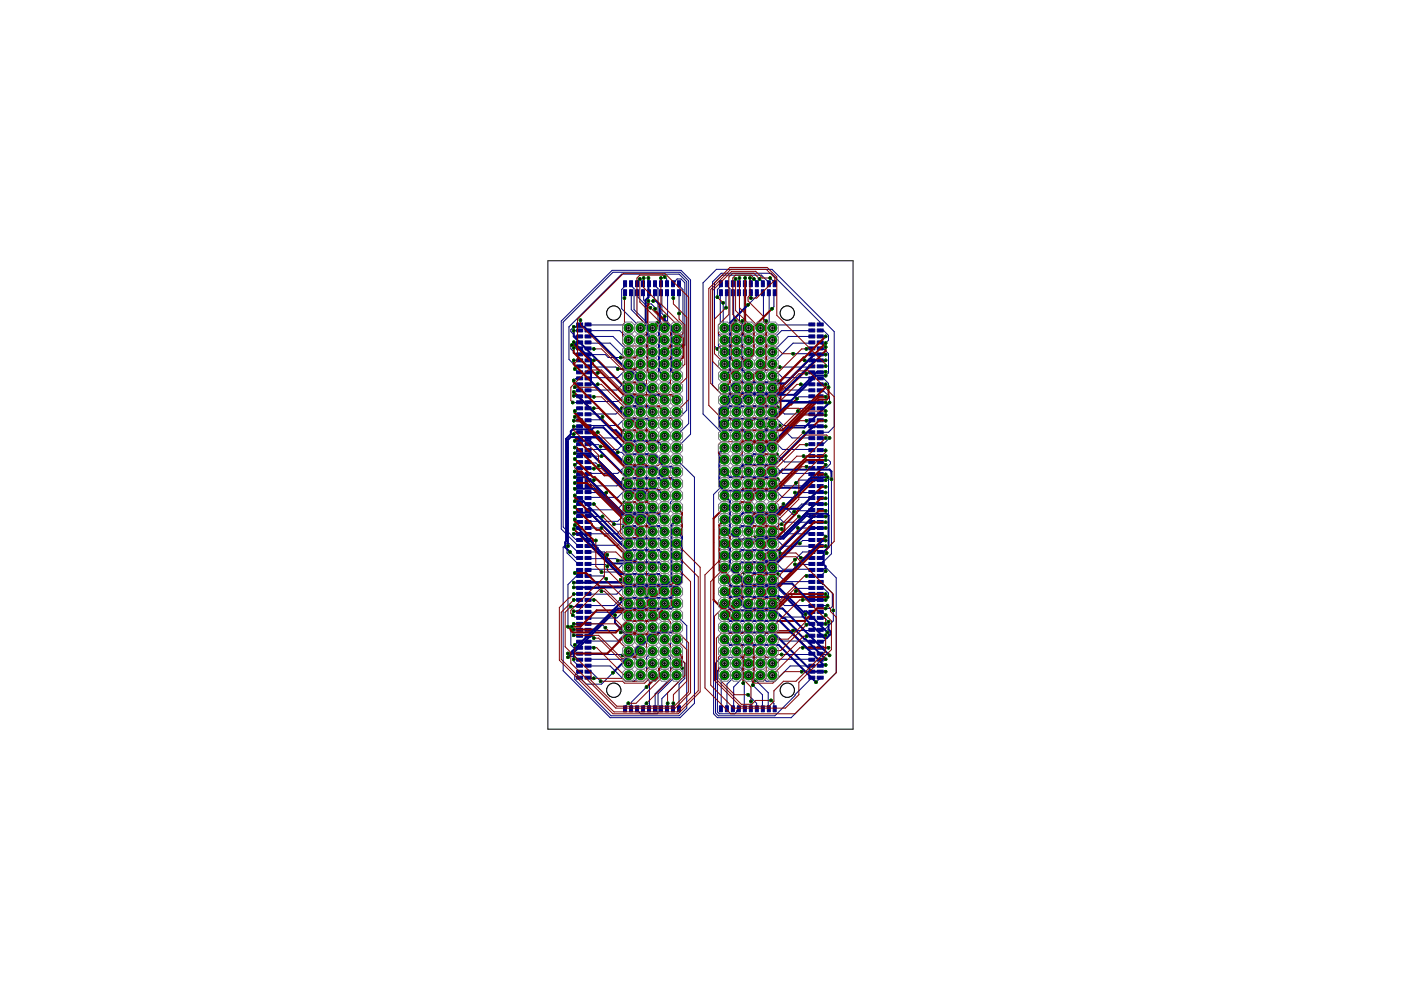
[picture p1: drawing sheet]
<svg xmlns="http://www.w3.org/2000/svg" width="297mm" height="210mm" viewBox="0 0 297 210" stroke-linecap="round" stroke-linejoin="round" font-family="sans-serif">
<g fill="none" stroke="#000" stroke-width=".21">
<path d="M132.5 59.9v.5M133.8 59.9v.5M135.1 59.9v.5M136.3 59.9v.5M137.6 59.9v.5M138.9 59.9v.5M140.1 59.9v.5M141.4 59.9v.5M142.7 59.9v.5M144 59.9v.5M152.8 59.9v.5M154.1 59.9v.5"/>
<path d="M155.4 59.9v.5M156.7 59.9v.5M157.9 59.9v.5M159.2 59.9v.5M160.5 59.9v.5M161.7 59.9v.5M163 59.9v.5M164.3 59.9v.5M122.6 68.8h.5M122.6 70.1h.5M122.6 71.3h.5M122.6 72.6h.5"/>
<path d="M122.6 73.9h.5M122.6 75.1h.5M122.6 76.4h.5M122.6 77.7h.5M122.6 79h.5M122.9 68.5v.5M122.9 69.8v.5M122.9 71.1v.5M122.9 72.3v.6M122.9 73.6v.5M122.9 74.9v.5M122.9 76.2v.5"/>
<path d="M122.9 77.4v.5M122.9 78.7v.5M122.9 80v.5M124.4 68.8h.5M124.4 70.1h.5M124.4 71.3h.5M124.4 72.6h.5M124.4 73.9h.5M124.4 75.1h.5M124.4 76.4h.5M124.4 77.7h.5M124.4 79h.5"/>
<path d="M124.7 68.5v.5M124.7 69.8v.5M124.7 71.1v.5M124.7 72.3v.6M124.7 73.6v.5M124.7 74.9v.5M124.7 76.2v.5M124.7 77.4v.5M124.7 78.7v.5M124.7 80v.5M132.3 60.2h.5M132.3 62.1h.5"/>
<path d="M132.5 61.8v.5M133.5 60.2h.5M133.5 62.1h.5M133.8 61.8v.5M134.8 60.2h.5M134.8 62.1h.5M135.1 61.8v.5M136.1 60.2h.5M136.1 62.1h.5M136.3 61.8v.5M137.4 60.2h.5M137.4 62.1h.5"/>
<path d="M137.6 61.8v.5M138.6 60.2h.5M138.6 62.1h.5M138.9 61.8v.5M139.9 60.2h.5M139.9 62.1h.5M140.1 61.8v.5M141.2 60.2h.5M141.2 62.1h.5M141.4 61.8v.5M142.4 60.2h.5M142.4 62.1h.5"/>
<path d="M142.7 61.8v.5M143.7 60.2h.5M143.7 62.1h.5M144 61.8v.5M152.6 60.2h.5M152.6 62.1h.5M152.8 61.8v.5M153.9 60.2h.5M153.9 62.1h.5M154.1 61.8v.5M155.1 60.2h.5M155.1 62.1h.5"/>
<path d="M155.4 61.8v.5M156.4 60.2h.5M156.4 62.1h.5M156.7 61.8v.5M157.7 60.2h.5M157.7 62.1h.5M157.9 61.8v.5M158.9 60.2h.5M158.9 62.1h.5M159.2 61.8v.5M160.2 60.2h.5M160.2 62.1h.5"/>
<path d="M160.5 61.8v.5M161.5 60.2h.5M161.5 62.1h.5M161.7 61.8v.5M162.8 60.2h.5M162.8 62.1h.5M163 61.8v.5M164 60.2h.5M164 62.1h.5M164.3 61.8v.5M171.9 68.8h.5M171.9 70.1h.5"/>
<path d="M171.9 71.3h.5M171.9 72.6h.5M171.9 73.9h.5M171.9 75.1h.5M171.9 76.4h.5M171.9 77.7h.5M171.9 79h.5M172.1 68.5v.5M172.1 69.8v.5M172.1 71.1v.5M172.1 72.3v.6M172.1 73.6v.5"/>
<path d="M172.1 74.9v.5M172.1 76.2v.5M172.1 77.4v.5M172.1 78.7v.5M172.1 80v.5M173.7 68.8h.5M173.7 70.1h.5M173.7 71.3h.5M173.7 72.6h.5M173.7 73.9h.5M173.7 75.1h.5M173.7 76.4h.5"/>
<path d="M173.7 77.7h.5M173.7 79h.5M173.9 68.5v.5M173.9 69.8v.5M173.9 71.1v.5M173.9 72.3v.6M173.9 73.6v.5M173.9 74.9v.5M173.9 76.2v.5M173.9 77.4v.5M173.9 78.7v.5M173.9 80v.5"/>
<path d="M122.6 80.2h.5M122.6 81.5h.5M122.6 82.8h.5M122.6 84h.5M122.6 85.3h.5M122.6 86.6h.5M122.6 87.8h.5M122.6 89.1h.5M122.6 90.4h.5M122.6 91.7h.5M122.6 92.9h.5M122.6 94.2h.5"/>
<path d="M122.6 95.4h.5M122.6 96.7h.5M122.6 98h.5M122.6 99.3h.5M122.9 81.2v.5M122.9 82.5v.5M122.9 83.8v.5M122.9 85v.6M122.9 86.3v.5M122.9 87.6v.5M122.9 88.9v.5M122.9 90.1v.5"/>
<path d="M122.9 91.4v.5M122.9 92.7v.5M122.9 93.9v.5M122.9 95.2v.5M122.9 96.5v.5M122.9 97.7v.5M122.9 99v.5M124.4 80.2h.5M124.4 81.5h.5M124.4 82.8h.5M124.4 84h.5M124.4 85.3h.5"/>
<path d="M124.4 86.6h.5M124.4 87.8h.5M124.4 89.1h.5M124.4 90.4h.5M124.4 91.7h.5M124.4 92.9h.5M124.4 94.2h.5M124.4 95.4h.5M124.4 96.7h.5M124.4 98h.5M124.4 99.3h.5M124.7 81.2v.5"/>
<path d="M124.7 82.5v.5M124.7 83.8v.5M124.7 85v.6M124.7 86.3v.5M124.7 87.6v.5M124.7 88.9v.5M124.7 90.1v.5M124.7 91.4v.5M124.7 92.7v.5M124.7 93.9v.5M124.7 95.2v.5M124.7 96.5v.5"/>
<path d="M124.7 97.7v.5M124.7 99v.5M171.9 80.2h.5M171.9 81.5h.5M171.9 82.8h.5M171.9 84h.5M171.9 85.3h.5M171.9 86.6h.5M171.9 87.8h.5M171.9 89.1h.5M171.9 90.4h.5M171.9 91.7h.5"/>
<path d="M171.9 92.9h.5M171.9 94.2h.5M171.9 95.4h.5M171.9 96.7h.5M171.9 98h.5M171.9 99.3h.5M172.1 81.2v.5M172.1 82.5v.5M172.1 83.8v.5M172.1 85v.6M172.1 86.3v.5M172.1 87.6v.5"/>
<path d="M172.1 88.9v.5M172.1 90.1v.5M172.1 91.4v.5M172.1 92.7v.5M172.1 93.9v.5M172.1 95.2v.5M172.1 96.5v.5M172.1 97.7v.5M172.1 99v.5M173.7 80.2h.5M173.7 81.5h.5M173.7 82.8h.5"/>
<path d="M173.7 84h.5M173.7 85.3h.5M173.7 86.6h.5M173.7 87.8h.5M173.7 89.1h.5M173.7 90.4h.5M173.7 91.7h.5M173.7 92.9h.5M173.7 94.2h.5M173.7 95.4h.5M173.7 96.7h.5M173.7 98h.5"/>
<path d="M173.7 99.3h.5M173.9 81.2v.5M173.9 82.5v.5M173.9 83.8v.5M173.9 85v.6M173.9 86.3v.5M173.9 87.6v.5M173.9 88.9v.5M173.9 90.1v.5M173.9 91.4v.5M173.9 92.7v.5M173.9 93.9v.5"/>
<path d="M173.9 95.2v.5M173.9 96.5v.5M173.9 97.7v.5M173.9 99v.5M122.6 100.5h.5M122.6 101.8h.5M122.6 103.1h.5M122.6 104.3h.5M122.6 105.6h.5M122.6 106.9h.5M122.6 108.1h.5M122.6 109.4h.5"/>
<path d="M122.6 110.7h.5M122.6 112h.5M122.6 113.2h.5M122.6 119.6h.5M122.6 118.3h.5M122.6 117h.5M122.6 115.8h.5M122.6 114.5h.5M122.9 100.3v.5M122.9 101.5v.5M122.9 102.8v.5M122.9 104.1v.5"/>
<path d="M122.9 105.3v.6M122.9 106.6v.5M122.9 107.9v.5M122.9 109.2v.5M122.9 110.4v.5M122.9 111.7v.5M122.9 113v.5M122.9 114.2v.5M122.9 115.5v.5M122.9 116.8v.5M122.9 118v.6M122.9 119.3v.5"/>
<path d="M124.4 100.5h.5M124.4 101.8h.5M124.4 103.1h.5M124.4 104.3h.5M124.4 105.6h.5M124.4 106.9h.5M124.4 108.1h.5M124.4 109.4h.5M124.4 110.7h.5M124.4 112h.5M124.4 113.2h.5M124.4 119.6h.5"/>
<path d="M124.4 118.3h.5M124.4 117h.5M124.4 115.8h.5M124.4 114.5h.5M124.7 100.3v.5M124.7 101.5v.5M124.7 102.8v.5M124.7 104.1v.5M124.7 105.3v.6M124.7 106.6v.5M124.7 107.9v.5M124.7 109.2v.5"/>
<path d="M124.7 110.4v.5M124.7 111.7v.5M124.7 113v.5M124.7 114.2v.5M124.7 115.5v.5M124.7 116.8v.5M124.7 118v.6M124.7 119.3v.5M171.9 100.5h.5M171.9 101.8h.5M171.9 103.1h.5M171.9 104.3h.5"/>
<path d="M171.9 105.6h.5M171.9 106.9h.5M171.9 108.1h.5M171.9 109.4h.5M171.9 110.7h.5M171.9 112h.5M171.9 113.2h.5M171.9 119.6h.5M171.9 118.3h.5M171.9 117h.5M171.9 115.8h.5M171.9 114.5h.5"/>
<path d="M172.1 100.3v.5M172.1 101.5v.5M172.1 102.8v.5M172.1 104.1v.5M172.1 105.3v.6M172.1 106.6v.5M172.1 107.9v.5M172.1 109.2v.5M172.1 110.4v.5M172.1 111.7v.5M172.1 113v.5M172.1 114.2v.5"/>
<path d="M172.1 115.5v.5M172.1 116.8v.5M172.1 118v.6M172.1 119.3v.5M173.7 100.5h.5M173.7 101.8h.5M173.7 103.1h.5M173.7 104.3h.5M173.7 105.6h.5M173.7 106.9h.5M173.7 108.1h.5M173.7 109.4h.5"/>
<path d="M173.7 110.7h.5M173.7 112h.5M173.7 113.2h.5M173.7 119.6h.5M173.7 118.3h.5M173.7 117h.5M173.7 115.8h.5M173.7 114.5h.5M173.9 100.3v.5M173.9 101.5v.5M173.9 102.8v.5M173.9 104.1v.5"/>
<path d="M173.9 105.3v.6M173.9 106.6v.5M173.9 107.9v.5M173.9 109.2v.5M173.9 110.4v.5M173.9 111.7v.5M173.9 113v.5M173.9 114.2v.5M173.9 115.5v.5M173.9 116.8v.5M173.9 118v.6M173.9 119.3v.5"/>
<path d="M122.6 129.7h.5M122.6 131h.5M122.6 132.3h.5M122.6 133.5h.5M122.6 134.8h.5M122.6 136.1h.5M122.6 137.3h.5M122.6 138.6h.5M122.6 139.9h.5M122.6 128.5h.5M122.6 127.2h.5M122.6 125.9h.5"/>
<path d="M122.6 124.7h.5M122.6 123.4h.5M122.6 122.1h.5M122.6 120.8h.5M122.9 120.6v.5M122.9 121.9v.5M122.9 123.1v.5M122.9 124.4v.5M122.9 125.7v.5M122.9 126.9v.5M122.9 128.2v.5M122.9 129.5v.5"/>
<path d="M122.9 130.7v.6M122.9 132v.5M122.9 133.3v.5M122.9 134.5v.5M122.9 135.8v.5M122.9 137.1v.5M122.9 138.3v.6M122.9 139.6v.5M124.4 129.7h.5M124.4 131h.5M124.4 132.3h.5M124.4 133.5h.5"/>
<path d="M124.4 134.8h.5M124.4 136.1h.5M124.4 137.3h.5M124.4 138.6h.5M124.4 139.9h.5M124.4 128.5h.5M124.4 127.2h.5M124.4 125.9h.5M124.4 124.7h.5M124.4 123.4h.5M124.4 122.1h.5M124.4 120.8h.5"/>
<path d="M124.7 120.6v.5M124.7 121.9v.5M124.7 123.1v.5M124.7 124.4v.5M124.7 125.7v.5M124.7 126.9v.5M124.7 128.2v.5M124.7 129.5v.5M124.7 130.7v.6M124.7 132v.5M124.7 133.3v.5M124.7 134.5v.5"/>
<path d="M124.7 135.8v.5M124.7 137.1v.5M124.7 138.3v.6M124.7 139.6v.5M171.9 129.7h.5M171.9 131h.5M171.9 132.3h.5M171.9 133.5h.5M171.9 134.8h.5M171.9 136.1h.5M171.9 137.3h.5M171.9 138.6h.5"/>
<path d="M171.9 139.9h.5M171.9 128.5h.5M171.9 127.2h.5M171.9 125.9h.5M171.9 124.7h.5M171.9 123.4h.5M171.9 122.1h.5M171.9 120.8h.5M172.1 120.6v.5M172.1 121.9v.5M172.1 123.1v.5M172.1 124.4v.5"/>
<path d="M172.1 125.7v.5M172.1 126.9v.5M172.1 128.2v.5M172.1 129.5v.5M172.1 130.7v.6M172.1 132v.5M172.1 133.3v.5M172.1 134.5v.5M172.1 135.8v.5M172.1 137.1v.5M172.1 138.3v.6M172.1 139.6v.5"/>
<path d="M173.7 129.7h.5M173.7 131h.5M173.7 132.3h.5M173.7 133.5h.5M173.7 134.8h.5M173.7 136.1h.5M173.7 137.3h.5M173.7 138.6h.5M173.7 139.9h.5M173.7 128.5h.5M173.7 127.2h.5M173.7 125.9h.5"/>
<path d="M173.7 124.7h.5M173.7 123.4h.5M173.7 122.1h.5M173.7 120.8h.5M173.9 120.6v.5M173.9 121.9v.5M173.9 123.1v.5M173.9 124.4v.5M173.9 125.7v.5M173.9 126.9v.5M173.9 128.2v.5M173.9 129.5v.5"/>
<path d="M173.9 130.7v.6M173.9 132v.5M173.9 133.3v.5M173.9 134.5v.5M173.9 135.8v.5M173.9 137.1v.5M173.9 138.3v.6M173.9 139.6v.5M122.6 141.1h.5M122.6 142.4h.5M122.6 143.7h.5M122.9 140.9v.5"/>
<path d="M122.9 142.2v.5M122.9 143.4v.5M124.4 141.1h.5M124.4 142.4h.5M124.4 143.7h.5M124.7 140.9v.5M124.7 142.2v.5M124.7 143.4v.5M132.3 150.3h.5M132.5 150v.5M133.5 150.3h.5M133.8 150v.5"/>
<path d="M134.8 150.3h.5M135.1 150v.5M136.1 150.3h.5M136.3 150v.5M137.4 150.3h.5M137.6 150v.5M138.6 150.3h.5M138.9 150v.5M139.9 150.3h.5M140.1 150v.5M141.2 150.3h.5M141.4 150v.5"/>
<path d="M142.4 150.3h.5M142.7 150v.5M143.7 150.3h.5M144 150v.5M152.6 150.3h.5M152.8 150v.5M153.9 150.3h.5M154.1 150v.5M155.1 150.3h.5M155.4 150v.5M156.4 150.3h.5M156.7 150v.5"/>
<path d="M157.7 150.3h.5M157.9 150v.5M158.9 150.3h.5M159.2 150v.5M160.2 150.3h.5M160.5 150v.5M161.5 150.3h.5M161.7 150v.5M162.8 150.3h.5M163 150v.5M164 150.3h.5M164.3 150v.5"/>
<path d="M171.9 141.1h.5M171.9 142.4h.5M171.9 143.7h.5M172.1 140.9v.5M172.1 142.2v.5M172.1 143.4v.5M173.7 141.1h.5M173.7 142.4h.5M173.7 143.7h.5M173.9 140.9v.5M173.9 142.2v.5M173.9 143.4v.5"/>
</g>
<g fill="#000080" stroke="#000080" stroke-width=".21">
<path d="M122.3 68.5h1.2v.6h-1.2z" fill-rule="evenodd"/>
<path d="M122.3 69.8h1.2v.6h-1.2z" fill-rule="evenodd"/>
<path d="M122.3 71h1.2v.6h-1.2z" fill-rule="evenodd"/>
<path d="M122.3 72.3h1.2v.6h-1.2z" fill-rule="evenodd"/>
<path d="M122.3 73.6h1.2v.6h-1.2z" fill-rule="evenodd"/>
<path d="M122.3 74.8h1.2v.7h-1.2z" fill-rule="evenodd"/>
<path d="M122.3 76.1h1.2v.6h-1.2z" fill-rule="evenodd"/>
<path d="M122.3 77.4h1.2v.6h-1.2z" fill-rule="evenodd"/>
<path d="M122.3 78.6h1.2v.7h-1.2z" fill-rule="evenodd"/>
<path d="M122.3 79.9h1.2v.6h-1.2z" fill-rule="evenodd"/>
<path d="M122.3 81.2h1.2v.6h-1.2z" fill-rule="evenodd"/>
<path d="M122.3 82.5h1.2v.6h-1.2z" fill-rule="evenodd"/>
<path d="M122.3 83.7h1.2v.6h-1.2z" fill-rule="evenodd"/>
<path d="M122.3 85h1.2v.6h-1.2z" fill-rule="evenodd"/>
<path d="M122.3 86.3h1.2v.6h-1.2z" fill-rule="evenodd"/>
<path d="M122.3 87.5h1.2v.7h-1.2z" fill-rule="evenodd"/>
<path d="M122.3 88.8h1.2v.6h-1.2z" fill-rule="evenodd"/>
<path d="M122.3 90.1h1.2v.6h-1.2z" fill-rule="evenodd"/>
<path d="M122.3 91.3h1.2v.7h-1.2z" fill-rule="evenodd"/>
<path d="M122.3 92.6h1.2v.6h-1.2z" fill-rule="evenodd"/>
<path d="M122.3 93.9h1.2v.6h-1.2z" fill-rule="evenodd"/>
<path d="M122.3 95.1h1.2v.6h-1.2z" fill-rule="evenodd"/>
<path d="M122.3 96.4h1.2v.6h-1.2z" fill-rule="evenodd"/>
<path d="M122.3 97.7h1.2v.6h-1.2z" fill-rule="evenodd"/>
<path d="M122.3 98.9h1.2v.7h-1.2z" fill-rule="evenodd"/>
<path d="M122.3 100.2h1.2v.6h-1.2z" fill-rule="evenodd"/>
<path d="M122.3 101.5h1.2v.6h-1.2z" fill-rule="evenodd"/>
<path d="M122.3 102.8h1.2v.6h-1.2z" fill-rule="evenodd"/>
<path d="M122.3 104h1.2v.6h-1.2z" fill-rule="evenodd"/>
<path d="M122.3 105.3h1.2v.6h-1.2z" fill-rule="evenodd"/>
<path d="M122.3 106.6h1.2v.6h-1.2z" fill-rule="evenodd"/>
<path d="M122.3 107.8h1.2v.6h-1.2z" fill-rule="evenodd"/>
<path d="M122.3 109.1h1.2v.6h-1.2z" fill-rule="evenodd"/>
<path d="M122.3 110.4h1.2v.6h-1.2z" fill-rule="evenodd"/>
<path d="M122.3 111.6h1.2v.7h-1.2z" fill-rule="evenodd"/>
<path d="M122.3 112.9h1.2v.6h-1.2z" fill-rule="evenodd"/>
<path d="M122.3 129.4h1.2v.6h-1.2z" fill-rule="evenodd"/>
<path d="M122.3 130.7h1.2v.6h-1.2z" fill-rule="evenodd"/>
<path d="M122.3 132h1.2v.6h-1.2z" fill-rule="evenodd"/>
<path d="M122.3 133.2h1.2v.6h-1.2z" fill-rule="evenodd"/>
<path d="M122.3 134.5h1.2v.6h-1.2z" fill-rule="evenodd"/>
<path d="M122.3 135.8h1.2v.6h-1.2z" fill-rule="evenodd"/>
<path d="M122.3 137h1.2v.6h-1.2z" fill-rule="evenodd"/>
<path d="M122.3 138.3h1.2v.6h-1.2z" fill-rule="evenodd"/>
<path d="M122.3 139.6h1.2v.6h-1.2z" fill-rule="evenodd"/>
<path d="M122.3 140.8h1.2v.6h-1.2z" fill-rule="evenodd"/>
<path d="M122.3 142.1h1.2v.6h-1.2z" fill-rule="evenodd"/>
<path d="M122.3 143.4h1.2v.6h-1.2z" fill-rule="evenodd"/>
<path d="M122.3 128.2h1.2v.6h-1.2z" fill-rule="evenodd"/>
<path d="M122.3 126.9h1.2v.6h-1.2z" fill-rule="evenodd"/>
<path d="M122.3 125.6h1.2v.6h-1.2z" fill-rule="evenodd"/>
<path d="M122.3 124.3h1.2v.7h-1.2z" fill-rule="evenodd"/>
<path d="M122.3 123.1h1.2v.6h-1.2z" fill-rule="evenodd"/>
<path d="M122.3 121.8h1.2v.6h-1.2z" fill-rule="evenodd"/>
<path d="M122.3 120.5h1.2v.6h-1.2z" fill-rule="evenodd"/>
<path d="M122.3 119.3h1.2v.6h-1.2z" fill-rule="evenodd"/>
<path d="M122.3 118h1.2v.6h-1.2z" fill-rule="evenodd"/>
<path d="M122.3 116.7h1.2v.6h-1.2z" fill-rule="evenodd"/>
<path d="M122.3 115.5h1.2v.6h-1.2z" fill-rule="evenodd"/>
<path d="M122.3 114.2h1.2v.6h-1.2z" fill-rule="evenodd"/>
<path d="M124 68.5h1.3v.6h-1.3z" fill-rule="evenodd"/>
<path d="M124 69.8h1.3v.6h-1.3z" fill-rule="evenodd"/>
<path d="M124 71h1.3v.6h-1.3z" fill-rule="evenodd"/>
<path d="M124 72.3h1.3v.6h-1.3z" fill-rule="evenodd"/>
<path d="M124 73.6h1.3v.6h-1.3z" fill-rule="evenodd"/>
<path d="M124 74.8h1.3v.7h-1.3z" fill-rule="evenodd"/>
<path d="M124 76.1h1.3v.6h-1.3z" fill-rule="evenodd"/>
<path d="M124 77.4h1.3v.6h-1.3z" fill-rule="evenodd"/>
<path d="M124 78.6h1.3v.7h-1.3z" fill-rule="evenodd"/>
<path d="M124 79.9h1.3v.6h-1.3z" fill-rule="evenodd"/>
<path d="M124 81.2h1.3v.6h-1.3z" fill-rule="evenodd"/>
<path d="M124 82.5h1.3v.6h-1.3z" fill-rule="evenodd"/>
<path d="M124 83.7h1.3v.6h-1.3z" fill-rule="evenodd"/>
<path d="M124 85h1.3v.6h-1.3z" fill-rule="evenodd"/>
<path d="M124 86.3h1.3v.6h-1.3z" fill-rule="evenodd"/>
<path d="M124 87.5h1.3v.7h-1.3z" fill-rule="evenodd"/>
<path d="M124 88.8h1.3v.6h-1.3z" fill-rule="evenodd"/>
<path d="M124 90.1h1.3v.6h-1.3z" fill-rule="evenodd"/>
<path d="M124 91.3h1.3v.7h-1.3z" fill-rule="evenodd"/>
<path d="M124 92.6h1.3v.6h-1.3z" fill-rule="evenodd"/>
<path d="M124 93.9h1.3v.6h-1.3z" fill-rule="evenodd"/>
<path d="M124 95.1h1.3v.6h-1.3z" fill-rule="evenodd"/>
<path d="M124 96.4h1.3v.6h-1.3z" fill-rule="evenodd"/>
<path d="M124 97.7h1.3v.6h-1.3z" fill-rule="evenodd"/>
<path d="M124 98.9h1.3v.7h-1.3z" fill-rule="evenodd"/>
<path d="M124 100.2h1.3v.6h-1.3z" fill-rule="evenodd"/>
<path d="M124 101.5h1.3v.6h-1.3z" fill-rule="evenodd"/>
<path d="M124 102.8h1.3v.6h-1.3z" fill-rule="evenodd"/>
<path d="M124 104h1.3v.6h-1.3z" fill-rule="evenodd"/>
<path d="M124 105.3h1.3v.6h-1.3z" fill-rule="evenodd"/>
<path d="M124 106.6h1.3v.6h-1.3z" fill-rule="evenodd"/>
<path d="M124 107.8h1.3v.6h-1.3z" fill-rule="evenodd"/>
<path d="M124 109.1h1.3v.6h-1.3z" fill-rule="evenodd"/>
<path d="M124 110.4h1.3v.6h-1.3z" fill-rule="evenodd"/>
<path d="M124 111.6h1.3v.7h-1.3z" fill-rule="evenodd"/>
<path d="M124 112.9h1.3v.6h-1.3z" fill-rule="evenodd"/>
<path d="M124 114.2h1.3v.6h-1.3z" fill-rule="evenodd"/>
<path d="M124 115.5h1.3v.6h-1.3z" fill-rule="evenodd"/>
<path d="M124 116.7h1.3v.6h-1.3z" fill-rule="evenodd"/>
<path d="M124 118h1.3v.6h-1.3z" fill-rule="evenodd"/>
<path d="M124 119.3h1.3v.6h-1.3z" fill-rule="evenodd"/>
<path d="M124 120.5h1.3v.6h-1.3z" fill-rule="evenodd"/>
<path d="M124 121.8h1.3v.6h-1.3z" fill-rule="evenodd"/>
<path d="M124 123.1h1.3v.6h-1.3z" fill-rule="evenodd"/>
<path d="M124 124.3h1.3v.7h-1.3z" fill-rule="evenodd"/>
<path d="M124 125.6h1.3v.6h-1.3z" fill-rule="evenodd"/>
<path d="M124 126.9h1.3v.6h-1.3z" fill-rule="evenodd"/>
<path d="M124 128.2h1.3v.6h-1.3z" fill-rule="evenodd"/>
<path d="M124 129.4h1.3v.6h-1.3z" fill-rule="evenodd"/>
<path d="M124 130.7h1.3v.6h-1.3z" fill-rule="evenodd"/>
<path d="M124 132h1.3v.6h-1.3z" fill-rule="evenodd"/>
<path d="M124 133.2h1.3v.6h-1.3z" fill-rule="evenodd"/>
<path d="M124 134.5h1.3v.6h-1.3z" fill-rule="evenodd"/>
<path d="M124 135.8h1.3v.6h-1.3z" fill-rule="evenodd"/>
<path d="M124 137h1.3v.6h-1.3z" fill-rule="evenodd"/>
<path d="M124 138.3h1.3v.6h-1.3z" fill-rule="evenodd"/>
<path d="M124 139.6h1.3v.6h-1.3z" fill-rule="evenodd"/>
<path d="M124 140.8h1.3v.6h-1.3z" fill-rule="evenodd"/>
<path d="M124 142.1h1.3v.6h-1.3z" fill-rule="evenodd"/>
<path d="M124 143.4h1.3v.6h-1.3z" fill-rule="evenodd"/>
<path d="M171.5 68.5h1.3v.6h-1.3z" fill-rule="evenodd"/>
<path d="M171.5 69.8h1.3v.6h-1.3z" fill-rule="evenodd"/>
<path d="M171.5 71h1.3v.6h-1.3z" fill-rule="evenodd"/>
<path d="M171.5 72.3h1.3v.6h-1.3z" fill-rule="evenodd"/>
<path d="M171.5 73.6h1.3v.6h-1.3z" fill-rule="evenodd"/>
<path d="M171.5 74.8h1.3v.7h-1.3z" fill-rule="evenodd"/>
<path d="M171.5 76.1h1.3v.6h-1.3z" fill-rule="evenodd"/>
<path d="M171.5 77.4h1.3v.6h-1.3z" fill-rule="evenodd"/>
<path d="M171.5 78.6h1.3v.7h-1.3z" fill-rule="evenodd"/>
<path d="M171.5 79.9h1.3v.6h-1.3z" fill-rule="evenodd"/>
<path d="M171.5 81.2h1.3v.6h-1.3z" fill-rule="evenodd"/>
<path d="M171.5 82.5h1.3v.6h-1.3z" fill-rule="evenodd"/>
<path d="M171.5 83.7h1.3v.6h-1.3z" fill-rule="evenodd"/>
<path d="M171.5 85h1.3v.6h-1.3z" fill-rule="evenodd"/>
<path d="M171.5 86.3h1.3v.6h-1.3z" fill-rule="evenodd"/>
<path d="M171.5 87.5h1.3v.7h-1.3z" fill-rule="evenodd"/>
<path d="M171.5 88.8h1.3v.6h-1.3z" fill-rule="evenodd"/>
<path d="M171.5 90.1h1.3v.6h-1.3z" fill-rule="evenodd"/>
<path d="M171.5 91.3h1.3v.7h-1.3z" fill-rule="evenodd"/>
<path d="M171.5 92.6h1.3v.6h-1.3z" fill-rule="evenodd"/>
<path d="M171.5 93.9h1.3v.6h-1.3z" fill-rule="evenodd"/>
<path d="M171.5 95.1h1.3v.6h-1.3z" fill-rule="evenodd"/>
<path d="M171.5 96.4h1.3v.6h-1.3z" fill-rule="evenodd"/>
<path d="M171.5 97.7h1.3v.6h-1.3z" fill-rule="evenodd"/>
<path d="M171.5 98.9h1.3v.7h-1.3z" fill-rule="evenodd"/>
<path d="M171.5 100.2h1.3v.6h-1.3z" fill-rule="evenodd"/>
<path d="M171.5 101.5h1.3v.6h-1.3z" fill-rule="evenodd"/>
<path d="M171.5 102.8h1.3v.6h-1.3z" fill-rule="evenodd"/>
<path d="M171.5 104h1.3v.6h-1.3z" fill-rule="evenodd"/>
<path d="M171.5 105.3h1.3v.6h-1.3z" fill-rule="evenodd"/>
<path d="M171.5 106.6h1.3v.6h-1.3z" fill-rule="evenodd"/>
<path d="M171.5 107.8h1.3v.6h-1.3z" fill-rule="evenodd"/>
<path d="M171.5 109.1h1.3v.6h-1.3z" fill-rule="evenodd"/>
<path d="M171.5 110.4h1.3v.6h-1.3z" fill-rule="evenodd"/>
<path d="M171.5 111.6h1.3v.7h-1.3z" fill-rule="evenodd"/>
<path d="M171.5 112.9h1.3v.6h-1.3z" fill-rule="evenodd"/>
<path d="M171.5 114.2h1.3v.6h-1.3z" fill-rule="evenodd"/>
<path d="M171.5 115.5h1.3v.6h-1.3z" fill-rule="evenodd"/>
<path d="M171.5 116.7h1.3v.6h-1.3z" fill-rule="evenodd"/>
<path d="M171.5 118h1.3v.6h-1.3z" fill-rule="evenodd"/>
<path d="M171.5 119.3h1.3v.6h-1.3z" fill-rule="evenodd"/>
<path d="M171.5 120.5h1.3v.6h-1.3z" fill-rule="evenodd"/>
<path d="M171.5 121.8h1.3v.6h-1.3z" fill-rule="evenodd"/>
<path d="M171.5 123.1h1.3v.6h-1.3z" fill-rule="evenodd"/>
<path d="M171.5 124.3h1.3v.7h-1.3z" fill-rule="evenodd"/>
<path d="M171.5 125.6h1.3v.6h-1.3z" fill-rule="evenodd"/>
<path d="M171.5 126.9h1.3v.6h-1.3z" fill-rule="evenodd"/>
<path d="M171.5 128.2h1.3v.6h-1.3z" fill-rule="evenodd"/>
<path d="M171.5 129.4h1.3v.6h-1.3z" fill-rule="evenodd"/>
<path d="M171.5 130.7h1.3v.6h-1.3z" fill-rule="evenodd"/>
<path d="M171.5 132h1.3v.6h-1.3z" fill-rule="evenodd"/>
<path d="M171.5 133.2h1.3v.6h-1.3z" fill-rule="evenodd"/>
<path d="M171.5 134.5h1.3v.6h-1.3z" fill-rule="evenodd"/>
<path d="M171.5 135.8h1.3v.6h-1.3z" fill-rule="evenodd"/>
<path d="M171.5 137h1.3v.6h-1.3z" fill-rule="evenodd"/>
<path d="M171.5 138.3h1.3v.6h-1.3z" fill-rule="evenodd"/>
<path d="M171.5 139.6h1.3v.6h-1.3z" fill-rule="evenodd"/>
<path d="M171.5 140.8h1.3v.6h-1.3z" fill-rule="evenodd"/>
<path d="M171.5 142.1h1.3v.6h-1.3z" fill-rule="evenodd"/>
<path d="M171.5 143.4h1.3v.6h-1.3z" fill-rule="evenodd"/>
<path d="M173.3 68.5h1.2v.6h-1.2z" fill-rule="evenodd"/>
<path d="M173.3 69.8h1.2v.6h-1.2z" fill-rule="evenodd"/>
<path d="M173.3 71h1.2v.6h-1.2z" fill-rule="evenodd"/>
<path d="M173.3 72.3h1.2v.6h-1.2z" fill-rule="evenodd"/>
<path d="M173.3 73.6h1.2v.6h-1.2z" fill-rule="evenodd"/>
<path d="M173.3 74.8h1.2v.7h-1.2z" fill-rule="evenodd"/>
<path d="M173.3 76.1h1.2v.6h-1.2z" fill-rule="evenodd"/>
<path d="M173.3 77.4h1.2v.6h-1.2z" fill-rule="evenodd"/>
<path d="M173.3 78.6h1.2v.7h-1.2z" fill-rule="evenodd"/>
<path d="M173.3 79.9h1.2v.6h-1.2z" fill-rule="evenodd"/>
<path d="M173.3 81.2h1.2v.6h-1.2z" fill-rule="evenodd"/>
<path d="M173.3 82.5h1.2v.6h-1.2z" fill-rule="evenodd"/>
<path d="M173.3 83.7h1.2v.6h-1.2z" fill-rule="evenodd"/>
<path d="M173.3 85h1.2v.6h-1.2z" fill-rule="evenodd"/>
<path d="M173.3 86.3h1.2v.6h-1.2z" fill-rule="evenodd"/>
<path d="M173.3 87.5h1.2v.7h-1.2z" fill-rule="evenodd"/>
<path d="M173.3 88.8h1.2v.6h-1.2z" fill-rule="evenodd"/>
<path d="M173.3 90.1h1.2v.6h-1.2z" fill-rule="evenodd"/>
<path d="M173.3 91.3h1.2v.7h-1.2z" fill-rule="evenodd"/>
<path d="M173.3 92.6h1.2v.6h-1.2z" fill-rule="evenodd"/>
<path d="M173.3 93.9h1.2v.6h-1.2z" fill-rule="evenodd"/>
<path d="M173.3 95.1h1.2v.6h-1.2z" fill-rule="evenodd"/>
<path d="M173.3 96.4h1.2v.6h-1.2z" fill-rule="evenodd"/>
<path d="M173.3 97.7h1.2v.6h-1.2z" fill-rule="evenodd"/>
<path d="M173.3 98.9h1.2v.7h-1.2z" fill-rule="evenodd"/>
<path d="M173.3 100.2h1.2v.6h-1.2z" fill-rule="evenodd"/>
<path d="M173.3 101.5h1.2v.6h-1.2z" fill-rule="evenodd"/>
<path d="M173.3 102.8h1.2v.6h-1.2z" fill-rule="evenodd"/>
<path d="M173.3 104h1.2v.6h-1.2z" fill-rule="evenodd"/>
<path d="M173.3 105.3h1.2v.6h-1.2z" fill-rule="evenodd"/>
<path d="M173.3 106.6h1.2v.6h-1.2z" fill-rule="evenodd"/>
<path d="M173.3 107.8h1.2v.6h-1.2z" fill-rule="evenodd"/>
<path d="M173.3 109.1h1.2v.6h-1.2z" fill-rule="evenodd"/>
<path d="M173.3 110.4h1.2v.6h-1.2z" fill-rule="evenodd"/>
<path d="M173.3 111.6h1.2v.7h-1.2z" fill-rule="evenodd"/>
<path d="M173.3 112.9h1.2v.6h-1.2z" fill-rule="evenodd"/>
<path d="M173.3 114.2h1.2v.6h-1.2z" fill-rule="evenodd"/>
<path d="M173.3 115.5h1.2v.6h-1.2z" fill-rule="evenodd"/>
<path d="M173.3 130.7h1.2v.6h-1.2z" fill-rule="evenodd"/>
<path d="M173.3 132h1.2v.6h-1.2z" fill-rule="evenodd"/>
<path d="M173.3 133.2h1.2v.6h-1.2z" fill-rule="evenodd"/>
<path d="M173.3 134.5h1.2v.6h-1.2z" fill-rule="evenodd"/>
<path d="M173.3 135.8h1.2v.6h-1.2z" fill-rule="evenodd"/>
<path d="M173.3 137h1.2v.6h-1.2z" fill-rule="evenodd"/>
<path d="M173.3 138.3h1.2v.6h-1.2z" fill-rule="evenodd"/>
<path d="M173.3 139.6h1.2v.6h-1.2z" fill-rule="evenodd"/>
<path d="M173.3 140.8h1.2v.6h-1.2z" fill-rule="evenodd"/>
<path d="M173.3 142.1h1.2v.6h-1.2z" fill-rule="evenodd"/>
<path d="M173.3 143.4h1.2v.6h-1.2z" fill-rule="evenodd"/>
<path d="M173.3 129.4h1.2v.6h-1.2z" fill-rule="evenodd"/>
<path d="M173.3 128.2h1.2v.6h-1.2z" fill-rule="evenodd"/>
<path d="M173.3 126.9h1.2v.6h-1.2z" fill-rule="evenodd"/>
<path d="M173.3 125.6h1.2v.6h-1.2z" fill-rule="evenodd"/>
<path d="M173.3 124.3h1.2v.7h-1.2z" fill-rule="evenodd"/>
<path d="M173.3 123.1h1.2v.6h-1.2z" fill-rule="evenodd"/>
<path d="M173.3 121.8h1.2v.6h-1.2z" fill-rule="evenodd"/>
<path d="M173.3 120.5h1.2v.6h-1.2z" fill-rule="evenodd"/>
<path d="M173.3 119.3h1.2v.6h-1.2z" fill-rule="evenodd"/>
<path d="M173.3 118h1.2v.6h-1.2z" fill-rule="evenodd"/>
<path d="M173.3 116.7h1.2v.6h-1.2z" fill-rule="evenodd"/>
<path d="M132.2 59.5h.6v1.3h-.6z" fill-rule="evenodd"/>
<path d="M133.5 59.5h.6v1.3h-.6z" fill-rule="evenodd"/>
<path d="M134.8 59.5h.6v1.3h-.6z" fill-rule="evenodd"/>
<path d="M136 59.5h.6v1.3h-.6z" fill-rule="evenodd"/>
<path d="M137.3 59.5h.6v1.3h-.6z" fill-rule="evenodd"/>
<path d="M138.6 59.5h.6v1.3h-.6z" fill-rule="evenodd"/>
<path d="M139.8 59.5h.7v1.3h-.7z" fill-rule="evenodd"/>
<path d="M141.1 59.5h.6v1.3h-.6z" fill-rule="evenodd"/>
<path d="M142.4 59.5h.6v1.3h-.6z" fill-rule="evenodd"/>
<path d="M143.6 59.5h.7v1.3h-.7z" fill-rule="evenodd"/>
<path d="M132.2 61.4h.6v1.3h-.6z" fill-rule="evenodd"/>
<path d="M133.5 61.4h.6v1.3h-.6z" fill-rule="evenodd"/>
<path d="M134.8 61.4h.6v1.3h-.6z" fill-rule="evenodd"/>
<path d="M136 61.4h.6v1.3h-.6z" fill-rule="evenodd"/>
<path d="M137.3 61.4h.6v1.3h-.6z" fill-rule="evenodd"/>
<path d="M138.6 61.4h.6v1.3h-.6z" fill-rule="evenodd"/>
<path d="M139.8 61.4h.7v1.3h-.7z" fill-rule="evenodd"/>
<path d="M141.1 61.4h.6v1.3h-.6z" fill-rule="evenodd"/>
<path d="M142.4 61.4h.6v1.3h-.6z" fill-rule="evenodd"/>
<path d="M143.6 61.4h.7v1.3h-.7z" fill-rule="evenodd"/>
<path d="M152.5 59.5h.7v1.3h-.7z" fill-rule="evenodd"/>
<path d="M153.8 59.5h.6v1.3h-.6z" fill-rule="evenodd"/>
<path d="M155.1 59.5h.6v1.3h-.6z" fill-rule="evenodd"/>
<path d="M156.3 59.5h.7v1.3h-.7z" fill-rule="evenodd"/>
<path d="M157.6 59.5h.6v1.3h-.6z" fill-rule="evenodd"/>
<path d="M158.9 59.5h.6v1.3h-.6z" fill-rule="evenodd"/>
<path d="M160.2 59.5h.6v1.3h-.6z" fill-rule="evenodd"/>
<path d="M161.4 59.5h.6v1.3h-.6z" fill-rule="evenodd"/>
<path d="M162.7 59.5h.6v1.3h-.6z" fill-rule="evenodd"/>
<path d="M163.9 59.5h.7v1.3h-.7z" fill-rule="evenodd"/>
<path d="M152.5 61.4h.7v1.3h-.7z" fill-rule="evenodd"/>
<path d="M153.8 61.4h.6v1.3h-.6z" fill-rule="evenodd"/>
<path d="M155.1 61.4h.6v1.3h-.6z" fill-rule="evenodd"/>
<path d="M156.3 61.4h.7v1.3h-.7z" fill-rule="evenodd"/>
<path d="M157.6 61.4h.6v1.3h-.6z" fill-rule="evenodd"/>
<path d="M158.9 61.4h.6v1.3h-.6z" fill-rule="evenodd"/>
<path d="M160.2 61.4h.6v1.3h-.6z" fill-rule="evenodd"/>
<path d="M161.4 61.4h.6v1.3h-.6z" fill-rule="evenodd"/>
<path d="M162.7 61.4h.6v1.3h-.6z" fill-rule="evenodd"/>
<path d="M163.9 61.4h.7v1.3h-.7z" fill-rule="evenodd"/>
<path d="M132.2 149.7h.6v1.2h-.6z" fill-rule="evenodd"/>
<path d="M133.5 149.7h.6v1.2h-.6z" fill-rule="evenodd"/>
<path d="M134.8 149.7h.6v1.2h-.6z" fill-rule="evenodd"/>
<path d="M136 149.7h.6v1.2h-.6z" fill-rule="evenodd"/>
<path d="M137.3 149.7h.6v1.2h-.6z" fill-rule="evenodd"/>
<path d="M138.6 149.7h.6v1.2h-.6z" fill-rule="evenodd"/>
<path d="M139.8 149.7h.7v1.2h-.7z" fill-rule="evenodd"/>
<path d="M141.1 149.7h.6v1.2h-.6z" fill-rule="evenodd"/>
<path d="M142.4 149.7h.6v1.2h-.6z" fill-rule="evenodd"/>
<path d="M143.6 149.7h.7v1.2h-.7z" fill-rule="evenodd"/>
<path d="M152.5 149.7h.7v1.2h-.7z" fill-rule="evenodd"/>
<path d="M153.8 149.7h.6v1.2h-.6z" fill-rule="evenodd"/>
<path d="M155.1 149.7h.6v1.2h-.6z" fill-rule="evenodd"/>
<path d="M156.3 149.7h.7v1.2h-.7z" fill-rule="evenodd"/>
<path d="M157.6 149.7h.6v1.2h-.6z" fill-rule="evenodd"/>
<path d="M158.9 149.7h.6v1.2h-.6z" fill-rule="evenodd"/>
<path d="M160.2 149.7h.6v1.2h-.6z" fill-rule="evenodd"/>
<path d="M161.4 149.7h.6v1.2h-.6z" fill-rule="evenodd"/>
<path d="M162.7 149.7h.6v1.2h-.6z" fill-rule="evenodd"/>
<path d="M163.9 149.7h.7v1.2h-.7z" fill-rule="evenodd"/>
</g>
<g fill="none" stroke="#000080" stroke-width=".21">
<path d="M135.7 59.1l-.4 .5v.6h-.2M136.5 58.9v1.3h-.2M137.5 58.9v1.3h.1M140.1 58.9v1.3M140.9 58.7l.5 .4v1.1M156 59.1l-.4 .5v.6h-.2M156.8 58.9v1.3h-.1M158 58.9l-.1 1.3M159 58.9v1.3h.2M159.8 59.1l.6 .7v.4M161 59.1l.6 .7 .1 .4M163.3 58.9l.8 .9v.4h.2"/>
<path d="M121.2 73.2l-.2 .2v.6l1 1h.9v.1M121.6 69.3l-.6 .6v.4l1 1h.9M121.6 72.6h1.3M121.6 73.8l1.3 .1M121.6 76.4h1.3M121.9 78.2l.5 .6 .5 .2M122.9 70.1h-1.3M122.9 77.7l-.9-.1-1.4-1.4v-6.9l11.2-11.2h12.2l1.6 1.7v27.2l-1.6 1.6h-1.8l-1.3 1.3M123.1 67.9v.8l-.2 .1M124.7 70.1h6.7l1.9 2M124.7 71.3h5.3l3.3 3.3M124.7 76.4h1.2"/>
<path d="M124.7 68.8l7.9 .1 .7 .7M124.7 72.6v.1h4.7l3.8 3.9 .1 .6M124.7 73.9l1.2 .1M124.7 75.1v.1M124.7 77.7v.1h5.9l.4 .4M124.7 79l2 .1M124.7 75.2h3.7l.5 .6h2.7M132.5 60.2h-.1v.6l-.6 .6v4l4 4.2M132.5 62.1l-.1 .1v1M133.8 62.1v3.5l3.3 3.3v6.9l1.3 1.4M133.8 60.2v.4l.6 .6v4.4l4 4M135.1 62.1l.2 .1v.8l2.2 2.2h.4"/>
<path d="M135.8 79.7l-1.4-1.3h-1.8l-1.6 1.7h-6.3v.1M136.3 62.1l.2 .1v1.4l.8 .8h.8l.8 .8v.2M137.6 62.1l-.1 .1v1.6M138.9 62.1l-.2 .1v1.4l-.2 .2M138.9 60.2h.1M138.9 60.2v.4l.6 .6v7.1l-.2 .2M140.1 60.2h.1M140.1 62.1l.2 .1v4.3l.6 .6M141.4 62.1l.1 .1v6.1l.7 .6v12l-1.3 1.4M142.7 60.2l.9-1.1h.8l.8 .9v13.2l-1.6 1.6-.2-.2M142.7 62.1l.1 1.1M144 60.2h.1"/>
<path d="M144 62.1v4.4M144 60.2v.4l.8 .8v11.3l-.6 .7M152.8 60.2h-.1v.6l-.6 .6v1.6M152.8 62.1l-.1 .1v6.3l-.4 .4v4.5l1.3 1.2M153.3 64.2v5.1l.3 .3M154.1 60.2h.1M154.1 62.1l-.2 .1v3M154.1 60.2v.4l.6 .6v7.1l1.4 1.3M155.4 62.1l.2 .1v5.5l.4 .4M156.7 62.1l.1 .1v6.1l.6 .6v6.9l1.3 1.4M157.9 62.1l-.1 .1v5.5l-.4 .4M159.2 62.1v1.1"/>
<path d="M160.4 60.2h.1M160.5 62.1l-.1 .7-1.8 1.8M161.2 79.7l1.3-1.3h1.8l1.6 1.7h6.1l.1 .1M161.7 62.1l.2 .1v5.3l.6 .6M163 62.1l.1 6.2-.6 .6v8.9l-.6 .6h-3.9l-.6 .7v1.8l-1.3 1.4M163 60.2h-.1v-.4l-1.5-1.5h-8.3l-1.6 1.7v13.4l.6 .6M164.3 62.1l-.2 .1v2.8l-.4 .4M168.1 75h3.9l.1 .1M170.6 76.4h1.5M172.1 70.1h-6.4l-2 2M172.1 71.3h-5l-3.4 3.3M172.1 68.8l-7.6 .1-.8 .7"/>
<path d="M172.1 72.6l-.1 .1h-3.9l-4.4 4.5M172.1 73.9l-1.1 .1M172.1 77.7l-.1 .1h-6.7M172.1 79l-.9 .1-.2 .1M173.9 70.1h.7l1.1 1v1l-.7 .6M173.9 71.3h1.1M173.9 76.4h1.1M173.9 73.9l.7 .1 1.1 1v4.1l-.7 .6M173.9 75.1l1.1 .1M173.9 68.8l-.1-.5-10.3-10.4h-10.6l-1.8 1.9v21.9l1.8 1.8h4.5l1.3 1.3M173.9 72.6l1.1 1M175 77.6l-1.1 .1"/>
<path d="M175 78.8l-1.1 .2M121.6 83.9l1.3 .1M122.9 80.2l-.9 .1-.4 .4M122.9 81.5h-.5l-.5 .6M122.9 82.8v.1h-1l-.3 .2M122.9 85.3h-1.5M122.9 86.6h-.5l-.5 .6M122.9 87.8v.2h-.6l-.4 .4M122.9 89.1l-1.3 .1M122.9 90.4h-1.3M122.9 91.7h-.9l-.4 .4M122.9 92.9v.2h-.6l-.4 .4"/>
<path d="M122.9 94.2l-.5 .1-.5 .6M122.9 95.4l-.5 .1-.5 .6M122.9 96.7h-.5l-.5 .6M122.9 98v.1h-.6l-.4 .5M122.9 99.3l-.5 .1-.5 .6M124.7 81.5h2M124.7 86.6h1.2M124.7 91.7h2M124.7 94.2l2.2 .1 .4 .4M124.7 96.7h2.8M124.7 98v.1h1.6l.6 .6M124.7 99.3l1.2 .1"/>
<path d="M124.7 84l1.2 .1M127.7 88.4l-.6 .6-2.4 .1M131 95.9h.8l1.5 1.6M131.8 86.6l-1.2 1.2h-5.9M132.4 81.1l-1.6 1.6-6.1 .1M132.4 91.2l-1.6 1.7h-6.1M135.8 89.9l-1.4-1.3h-1.8l-1.6 1.6h-6.3v.2M135.8 97.5l1.3 1.2v7.2M135.8 84.8l-1.4-1.3h-1.8l-1.6 1.6h-6.3v.2M135.8 94.9l-1.4-1.2h-1.8l-1.6 1.6h-6.3v.1M143.4 97.5l3.8 3.7v47.9l-3 3.1h-14.8l-10-10v-26.2l.8-.8h.4l1.8 1.8h.5M143.4 92.4l2.6-2.6v-30.2l-1.8-1.9h-14.2l-10.6 10.6v43.4l2.6 2.7 .9 .1"/>
<path d="M143.4 94.9l3-2.8v-32.7l-2-2.1h-14.6l-10.8 10.8v44.1l3.4 3.4h.5v.2M161.2 89.9l1.3-1.3h2l1.6 1.6h5.9l.1 .2M161.2 84.8l1.3-1.3h1.8l1.6 1.6h6.1l.1 .2M161.2 94.9l1.3-1.2h1.8l1.6 1.6h6.1l.1 .1M162.5 90.6v2.5l-.6 .6h-3.9l-.6 .6v4.4l1.3 1.3M164.7 96.3l1.6 1.6 5.8 .1M164.9 80.7l2 2 5.2 .1M164.9 86.4l1.4 1.4h5.8M165.3 90.2l2.6 2.7h4.2M169.8 81.5h2.3M170.4 91.7h1.7M170.4 96.7h1.7"/>
<path d="M171 99l.2 .2 .9 .1M172.1 86.6h-2.3l-.6 .6M172.1 89.1l-1.1 .1M172.1 94.2l-1.1 .1M172.1 84l-2.7 .1-.4 .4M173.9 80.2l.7 .1 1.1 1v.8M173.9 81.5h1.1M173.9 82.8l.1 .1h.6l1.3 1.2v1.2M173.9 85.3h1.1M173.9 86.6h.5l.6 .6M173.9 87.8l.1 .2h1M173.9 89.1l1.1 .1"/>
<path d="M173.9 90.4h1.1M173.9 91.7h1.8l1.2-1.3v-20.1l-13.2-13.2h-11.8l-2.8 2.9v27.8l4.5 4.6M173.9 95.4l1.1 .1M173.9 96.7h1.1M173.9 98l.1 .1h.6l.4 .5M173.9 84l1.1 .1M175 92.9h-1.1M175 97.5h.7l.4 .4v.4l-.8 .9-1.4 .1M175.9 92.9l-1.3 1.2-.7 .1M120.4 115.8l-.2 .2v1.2l2.2 2.3 .5 .1M120.8 117l1.2 1.2 .9 .1M121.6 113.2h1.3"/>
<path d="M122.9 100.5l-.5 .1-.5 .6M122.9 101.8h-.5l-.5 .6M122.9 103.1v.1h-.6l-.4 .4M122.9 104.3l-.5 .1-.5 .7M122.9 105.6l-.5 .1-.5 .6M122.9 106.9h-.5l-.5 .6M122.9 108.1v.2h-.6l-.4 .4M122.9 109.4l-.5 .1-.5 .6M122.9 110.7h-.5l-.5 .6M122.9 112h-1l-.3 .2M124.7 101.8h1.2M124.7 104.3l3.8 .1"/>
<path d="M124.7 106.9h1.2M124.7 109.4l3 .1M124.7 112h2.8M124.7 117h3.4l.7 .6M124.7 114.5l1.6 .1M124.7 118.3v.1h5.9l.4 .5M124.7 119.6l3.7 .1 .4 .4M124.7 103v.1M130.2 111.1h2.2l.8 .9 .1 .7M132.2 101.6l-1.4 1.4h-6.1M132.2 111.7l-1.4 1.5h-6.1M132.4 106.5l-1.6 1.6h-6.1"/>
<path d="M135.8 110.2l-1.4-1.3h-1.8l-1.6 1.6h-6.3v.2M135.8 115.3l-1.4-1.3h-1.8l-1.6 1.6h-6.3v.2M135.8 100l-1.4-1.3h-1.8l-1.6 1.7h-6.3v.1M135.8 105.1l-1.4-1.3h-1.8l-1.6 1.7h-6.3v.1M143.4 105.1l-1.2 1.4v1.8l-.7 .6h-3.8l-.6 .6v16.7M153.6 102.6l-2.3 2.2v46.5l.8 .9h15.6l9.6-9.6v-20.1l-2-2-1.3 .2-.1 .1M161.2 110.2l1.3-1.3h1.8l1.8 1.8h6M161.2 100l1.3-1.3h1.8l1.6 1.7h6.1l.1 .1M161.2 105.1l1.3-1.3h1.8l1.6 1.7h6.1l.1 .1M161.2 115.2l1.3-1.2h1.8l1.8 1.8h6M161.2 115.2v.1M164.9 101.6l1.4 1.4 5.8 .1"/>
<path d="M165.7 112.2l1 1h5.4M165.7 111.1h-.4l-1.6 1.6M166.1 106.9v.2l2 2h.5l.8-.8h2.6l.1-.2M169.2 112h2.9M169.8 118.2l2.3 .1M172.1 101.8h-2.7l-.6 .6M172.1 104.3l-3.5 .1M172.1 106.9h-2.1l-1.6 1.6M172.1 109.4l-2.7 .1M172.1 117h-1.9l-1.6 1.7M172.1 114.5l-1.9 .1-.6 .6M172.1 119.6l-3.5 .1"/>
<path d="M173.9 100.5l1.1 .1M173.9 101.8h1.1M173.9 103.1l.1 .1h1M173.9 104.3l1.1 .1M173.9 105.6l1.1 .1M173.9 106.9h1.1M173.9 108.1l.1 .2h1M173.9 109.4l1.1 .1M173.9 110.7h1.1M173.9 112h1.1M173.9 114.5l1.1 .1M173.9 115.8h1.1"/>
<path d="M173.9 113.2l.1 .2h.6l.4 .4M175.3 117.2l-1.4 1.1M175.5 101.2l.2 .2v14.6l-1.1 1h-.7M176.3 101.6v15.8l-1.7 1.7h-.2l-.5 .5M120.4 138.6h2.5M120.4 139.4l.2-.2h1.3l.5 .6 .5 .1M121.2 132.9l-.2 .2v3.6l.6 .6h1.3M121.4 130.4l.5 .4h1v.2M121.6 129.6l1.3 .1M121.6 132.3h1.3M121.6 133.5h1.3M121.6 134.7l1.3 .1"/>
<path d="M121.6 139.8v.4l.8 .8h.5v.1M121.6 127.2h1.3M121.6 124.5l1.3 .2M122.9 136.1h-.5l-.5 .6M122.9 128.5v.1h-1.9M122.9 125.9l-1.3 .1M122.9 123.4v.1h-1.3M122.9 122.1h-.6l-1.9 1.8v9M122.9 120.8l-.5 .1-.5 .6M124.7 132.3h2.8l.9 .8M124.7 137.3h1.2M124.7 139.9l7.5-.1 .4-.4h1.8l1.4 1.2"/>
<path d="M124.7 127.2h1.2M124.7 122.1h3.2l.6 .6M124.7 124.7l2.2 .1 .6 .5M124.7 125.9v.1M124.7 129.7l5.1 .1 .6 .6M124.7 133.5v.2h6.5l.4 .4M124.7 134.8l.8 .1 .4 .4M124.7 138.6v.2h7.1l.2 .2M131.6 122.9l-.4 .4-6.5 .1M131.6 127l-1.4 1.4-5.5 .1M133.3 120.3l-.9 1h-4.9M135.8 125.4l-1.4-1.3h-1.8l-1.8 1.9h-6.1"/>
<path d="M135.8 120.3l-1.4-1.2h-1.8l-1.6 1.6h-6.3v.1M135.8 130.5l-1.4-1.3h-1.8l-1.8 1.8h-6.1M135.8 135.6l-1.4-1.3h-1.8l-1.6 1.6h-6.3v.2M138.4 138.1l-1.3 1.3v4.4l.6 .6-.1 5.9M138.4 135.6l1.3-1.3h1.8l.7 .6v3.9l.6 .6h1.2l1.2 1.2v3.2l-1.2 1.3v5.2M140.9 138.1l1.3 1.3v4.4l-3.3 3.3v3.2M143.4 130.5l2.2 2.2v17.4l-1.6 1.7h-14.4l-7.7-7.8v-.8l1-.8M161.2 130.5l1.3-1.3h1.8l1.6 1.6h6.1l.1 .2M161.2 125.4l1.3-1.3h1.8l1.8 1.9 6-.1M161.2 120.3l1.3-1.2h1.8l1.6 1.6h6.1l.1 .1M161.2 135.5l1.3-1.2h1.8l1.6 1.6h6.1l.1 .2M161.2 135.5v.1"/>
<path d="M164.9 121.7l1.6 1.6 5.6 .1M164.9 127l1.4 1.4 5.8 .1M170.2 137.3h1.9M170.2 127.2h1.9M171 122.1h1.1M172.1 132.3h-.9l-.2 .2M172.1 139.9l-7.4-.1-.4-.4h-1.8l-1.3 1.2M172.1 124.7l-2.7 .1-.6 .5M172.1 129.7l-.9 .1-.4 .4M172.1 133.5l-.1 .2h-3.9M172.1 134.8l-1.1 .1M172.1 138.6l-.1 .2h-6.3"/>
<path d="M173.9 132.3h1.1M173.9 137.3h1.8M173.9 127.2h1.1M173.9 125.9l1.1 .1M173.9 124.7l.7 .1 1.1 1v.6l-.2 .2M173.9 129.7l.5 .1 .6 .6M173.9 131h1l.8 .8M173.9 138.6l.1 .2h1.7l.2 .2M173.9 123.4l2.6 2.4v2.8l-.4 .4h-1.1M175 134.7l-1.1 .1M175 139.8l-1.1 .1M175 121.1l-1.1 1"/>
<path d="M175.5 128.4l-1.6 .1M175.5 134.1l.2 .2v.6l-1.1 1h-.6l-.1 .2M176.7 129.4v2.3l-1.8 1.8h-1M124.7 142.4h.6l2 2M124.7 141.1l4.7 .1 3.2 3.2h1.8l1.4-1.2M124.7 143.7v.1h1.2M130 142.6l-2.5 2.5h-3.2l-1.4-1.4M133.2 149.1l-.6 .6-.1 .6M137.1 145.7l-3.3 3.2v1.4M137.1 149.1l-.6 .6-.2 .6M141.5 149.1v1l-.1 .2M142.8 149.1l-.1 1.2"/>
<path d="M143.4 143.2l-3.9 3.9v4.1l-.2 .1h-3.4l-.6-.6v-.4h-.2M144.6 141.6l.2 .2v1.8l-4.5 4.5v2l-.2 .2M153.6 140.6l-1.5 1.6v8.7l.4 .4h3.3l.9-1M153.6 143.2l-.7 .6-.1 6.5M156.1 140.6l1.3 1.4v1.8l-1.8 1.9v4.4l-.2 .2M156.1 143.2l-2 1.9v5.2M157.6 144.8l.2 .3v5l.1 .2M158.6 147.3l1.8 1.8 .1 1.2M158.7 140.6l-1.3-1.2h-4.5l-1.2 1.2v10.6l.6 .6h12l7.8-8.1M159.2 148.7v1.6M159.6 145.3l2 2 .1 3M160.2 144.3l2.7 2.6v3.2l.1 .2"/>
<path d="M163.5 148.5l.6 .6v1l.2 .2M170 142.4h2.1M172.1 141.1l-4.6 .1-3.2 3.2h-1.8l-1.3-1.2M173.9 142.4h1.1M173.9 143.7l-.9 1M175 141h-1l-.1 .1"/>
</g>
<circle cx="133.3" cy="69.6" r=".93" fill="#008000" stroke="#008000" stroke-width=".21"/>
<circle cx="133.3" cy="69.6" r=".51" fill="#fff" stroke="#000" stroke-width=".21"/>
<circle cx="135.8" cy="69.6" r=".93" fill="#008000" stroke="#008000" stroke-width=".21"/>
<circle cx="135.8" cy="69.6" r=".51" fill="#fff" stroke="#000" stroke-width=".21"/>
<circle cx="138.4" cy="69.6" r=".93" fill="#008000" stroke="#008000" stroke-width=".21"/>
<circle cx="138.4" cy="69.6" r=".51" fill="#fff" stroke="#000" stroke-width=".21"/>
<circle cx="140.9" cy="69.6" r=".93" fill="#008000" stroke="#008000" stroke-width=".21"/>
<circle cx="140.9" cy="69.6" r=".51" fill="#fff" stroke="#000" stroke-width=".21"/>
<circle cx="143.4" cy="69.6" r=".93" fill="#008000" stroke="#008000" stroke-width=".21"/>
<circle cx="143.4" cy="69.6" r=".51" fill="#fff" stroke="#000" stroke-width=".21"/>
<circle cx="153.6" cy="69.6" r=".93" fill="#008000" stroke="#008000" stroke-width=".21"/>
<circle cx="153.6" cy="69.6" r=".51" fill="#fff" stroke="#000" stroke-width=".21"/>
<circle cx="156.1" cy="69.6" r=".93" fill="#008000" stroke="#008000" stroke-width=".21"/>
<circle cx="156.1" cy="69.6" r=".51" fill="#fff" stroke="#000" stroke-width=".21"/>
<circle cx="158.7" cy="69.6" r=".93" fill="#008000" stroke="#008000" stroke-width=".21"/>
<circle cx="158.7" cy="69.6" r=".51" fill="#fff" stroke="#000" stroke-width=".21"/>
<circle cx="161.2" cy="69.6" r=".93" fill="#008000" stroke="#008000" stroke-width=".21"/>
<circle cx="161.2" cy="69.6" r=".51" fill="#fff" stroke="#000" stroke-width=".21"/>
<circle cx="163.7" cy="69.6" r=".93" fill="#008000" stroke="#008000" stroke-width=".21"/>
<circle cx="163.7" cy="69.6" r=".51" fill="#fff" stroke="#000" stroke-width=".21"/>
<circle cx="133.3" cy="72.1" r=".93" fill="#008000" stroke="#008000" stroke-width=".21"/>
<circle cx="133.3" cy="72.1" r=".51" fill="#fff" stroke="#000" stroke-width=".21"/>
<circle cx="135.8" cy="72.1" r=".93" fill="#008000" stroke="#008000" stroke-width=".21"/>
<circle cx="135.8" cy="72.1" r=".51" fill="#fff" stroke="#000" stroke-width=".21"/>
<circle cx="138.4" cy="72.1" r=".93" fill="#008000" stroke="#008000" stroke-width=".21"/>
<circle cx="138.4" cy="72.1" r=".51" fill="#fff" stroke="#000" stroke-width=".21"/>
<circle cx="140.9" cy="72.1" r=".93" fill="#008000" stroke="#008000" stroke-width=".21"/>
<circle cx="140.9" cy="72.1" r=".51" fill="#fff" stroke="#000" stroke-width=".21"/>
<circle cx="143.4" cy="72.1" r=".93" fill="#008000" stroke="#008000" stroke-width=".21"/>
<circle cx="143.4" cy="72.1" r=".51" fill="#fff" stroke="#000" stroke-width=".21"/>
<circle cx="153.6" cy="72.1" r=".93" fill="#008000" stroke="#008000" stroke-width=".21"/>
<circle cx="153.6" cy="72.1" r=".51" fill="#fff" stroke="#000" stroke-width=".21"/>
<circle cx="156.1" cy="72.1" r=".93" fill="#008000" stroke="#008000" stroke-width=".21"/>
<circle cx="156.1" cy="72.1" r=".51" fill="#fff" stroke="#000" stroke-width=".21"/>
<circle cx="158.7" cy="72.1" r=".93" fill="#008000" stroke="#008000" stroke-width=".21"/>
<circle cx="158.7" cy="72.1" r=".51" fill="#fff" stroke="#000" stroke-width=".21"/>
<circle cx="161.2" cy="72.1" r=".93" fill="#008000" stroke="#008000" stroke-width=".21"/>
<circle cx="161.2" cy="72.1" r=".51" fill="#fff" stroke="#000" stroke-width=".21"/>
<circle cx="163.7" cy="72.1" r=".93" fill="#008000" stroke="#008000" stroke-width=".21"/>
<circle cx="163.7" cy="72.1" r=".51" fill="#fff" stroke="#000" stroke-width=".21"/>
<circle cx="133.3" cy="74.6" r=".93" fill="#008000" stroke="#008000" stroke-width=".21"/>
<circle cx="133.3" cy="74.6" r=".51" fill="#fff" stroke="#000" stroke-width=".21"/>
<circle cx="135.8" cy="74.6" r=".93" fill="#008000" stroke="#008000" stroke-width=".21"/>
<circle cx="135.8" cy="74.6" r=".51" fill="#fff" stroke="#000" stroke-width=".21"/>
<circle cx="138.4" cy="74.6" r=".93" fill="#008000" stroke="#008000" stroke-width=".21"/>
<circle cx="138.4" cy="74.6" r=".51" fill="#fff" stroke="#000" stroke-width=".21"/>
<circle cx="140.9" cy="74.6" r=".93" fill="#008000" stroke="#008000" stroke-width=".21"/>
<circle cx="140.9" cy="74.6" r=".51" fill="#fff" stroke="#000" stroke-width=".21"/>
<circle cx="143.4" cy="74.6" r=".93" fill="#008000" stroke="#008000" stroke-width=".21"/>
<circle cx="143.4" cy="74.6" r=".51" fill="#fff" stroke="#000" stroke-width=".21"/>
<circle cx="153.6" cy="74.6" r=".93" fill="#008000" stroke="#008000" stroke-width=".21"/>
<circle cx="153.6" cy="74.6" r=".51" fill="#fff" stroke="#000" stroke-width=".21"/>
<circle cx="156.1" cy="74.6" r=".93" fill="#008000" stroke="#008000" stroke-width=".21"/>
<circle cx="156.1" cy="74.6" r=".51" fill="#fff" stroke="#000" stroke-width=".21"/>
<circle cx="158.7" cy="74.6" r=".93" fill="#008000" stroke="#008000" stroke-width=".21"/>
<circle cx="158.7" cy="74.6" r=".51" fill="#fff" stroke="#000" stroke-width=".21"/>
<circle cx="161.2" cy="74.6" r=".93" fill="#008000" stroke="#008000" stroke-width=".21"/>
<circle cx="161.2" cy="74.6" r=".51" fill="#fff" stroke="#000" stroke-width=".21"/>
<circle cx="163.7" cy="74.6" r=".93" fill="#008000" stroke="#008000" stroke-width=".21"/>
<circle cx="163.7" cy="74.6" r=".51" fill="#fff" stroke="#000" stroke-width=".21"/>
<circle cx="133.3" cy="77.2" r=".93" fill="#008000" stroke="#008000" stroke-width=".21"/>
<circle cx="133.3" cy="77.2" r=".51" fill="#fff" stroke="#000" stroke-width=".21"/>
<circle cx="135.8" cy="77.2" r=".93" fill="#008000" stroke="#008000" stroke-width=".21"/>
<circle cx="135.8" cy="77.2" r=".51" fill="#fff" stroke="#000" stroke-width=".21"/>
<circle cx="138.4" cy="77.2" r=".93" fill="#008000" stroke="#008000" stroke-width=".21"/>
<circle cx="138.4" cy="77.2" r=".51" fill="#fff" stroke="#000" stroke-width=".21"/>
<circle cx="140.9" cy="77.2" r=".93" fill="#008000" stroke="#008000" stroke-width=".21"/>
<circle cx="140.9" cy="77.2" r=".51" fill="#fff" stroke="#000" stroke-width=".21"/>
<circle cx="143.4" cy="77.2" r=".93" fill="#008000" stroke="#008000" stroke-width=".21"/>
<circle cx="143.4" cy="77.2" r=".51" fill="#fff" stroke="#000" stroke-width=".21"/>
<circle cx="153.6" cy="77.2" r=".93" fill="#008000" stroke="#008000" stroke-width=".21"/>
<circle cx="153.6" cy="77.2" r=".51" fill="#fff" stroke="#000" stroke-width=".21"/>
<circle cx="156.1" cy="77.2" r=".93" fill="#008000" stroke="#008000" stroke-width=".21"/>
<circle cx="156.1" cy="77.2" r=".51" fill="#fff" stroke="#000" stroke-width=".21"/>
<circle cx="158.7" cy="77.2" r=".93" fill="#008000" stroke="#008000" stroke-width=".21"/>
<circle cx="158.7" cy="77.2" r=".51" fill="#fff" stroke="#000" stroke-width=".21"/>
<circle cx="161.2" cy="77.2" r=".93" fill="#008000" stroke="#008000" stroke-width=".21"/>
<circle cx="161.2" cy="77.2" r=".51" fill="#fff" stroke="#000" stroke-width=".21"/>
<circle cx="163.7" cy="77.2" r=".93" fill="#008000" stroke="#008000" stroke-width=".21"/>
<circle cx="163.7" cy="77.2" r=".51" fill="#fff" stroke="#000" stroke-width=".21"/>
<circle cx="133.3" cy="79.7" r=".93" fill="#008000" stroke="#008000" stroke-width=".21"/>
<circle cx="133.3" cy="79.7" r=".51" fill="#fff" stroke="#000" stroke-width=".21"/>
<circle cx="135.8" cy="79.7" r=".93" fill="#008000" stroke="#008000" stroke-width=".21"/>
<circle cx="135.8" cy="79.7" r=".51" fill="#fff" stroke="#000" stroke-width=".21"/>
<circle cx="138.4" cy="79.7" r=".93" fill="#008000" stroke="#008000" stroke-width=".21"/>
<circle cx="138.4" cy="79.7" r=".51" fill="#fff" stroke="#000" stroke-width=".21"/>
<circle cx="140.9" cy="79.7" r=".93" fill="#008000" stroke="#008000" stroke-width=".21"/>
<circle cx="140.9" cy="79.7" r=".51" fill="#fff" stroke="#000" stroke-width=".21"/>
<circle cx="143.4" cy="79.7" r=".93" fill="#008000" stroke="#008000" stroke-width=".21"/>
<circle cx="143.4" cy="79.7" r=".51" fill="#fff" stroke="#000" stroke-width=".21"/>
<circle cx="153.6" cy="79.7" r=".93" fill="#008000" stroke="#008000" stroke-width=".21"/>
<circle cx="153.6" cy="79.7" r=".51" fill="#fff" stroke="#000" stroke-width=".21"/>
<circle cx="156.1" cy="79.7" r=".93" fill="#008000" stroke="#008000" stroke-width=".21"/>
<circle cx="156.1" cy="79.7" r=".51" fill="#fff" stroke="#000" stroke-width=".21"/>
<circle cx="158.7" cy="79.7" r=".93" fill="#008000" stroke="#008000" stroke-width=".21"/>
<circle cx="158.7" cy="79.7" r=".51" fill="#fff" stroke="#000" stroke-width=".21"/>
<circle cx="161.2" cy="79.7" r=".93" fill="#008000" stroke="#008000" stroke-width=".21"/>
<circle cx="161.2" cy="79.7" r=".51" fill="#fff" stroke="#000" stroke-width=".21"/>
<circle cx="163.7" cy="79.7" r=".93" fill="#008000" stroke="#008000" stroke-width=".21"/>
<circle cx="163.7" cy="79.7" r=".51" fill="#fff" stroke="#000" stroke-width=".21"/>
<circle cx="133.3" cy="82.3" r=".93" fill="#008000" stroke="#008000" stroke-width=".21"/>
<circle cx="133.3" cy="82.3" r=".51" fill="#fff" stroke="#000" stroke-width=".21"/>
<circle cx="135.8" cy="82.3" r=".93" fill="#008000" stroke="#008000" stroke-width=".21"/>
<circle cx="135.8" cy="82.3" r=".51" fill="#fff" stroke="#000" stroke-width=".21"/>
<circle cx="138.4" cy="82.3" r=".93" fill="#008000" stroke="#008000" stroke-width=".21"/>
<circle cx="138.4" cy="82.3" r=".51" fill="#fff" stroke="#000" stroke-width=".21"/>
<circle cx="140.9" cy="82.3" r=".93" fill="#008000" stroke="#008000" stroke-width=".21"/>
<circle cx="140.9" cy="82.3" r=".51" fill="#fff" stroke="#000" stroke-width=".21"/>
<circle cx="143.4" cy="82.3" r=".93" fill="#008000" stroke="#008000" stroke-width=".21"/>
<circle cx="143.4" cy="82.3" r=".51" fill="#fff" stroke="#000" stroke-width=".21"/>
<circle cx="153.6" cy="82.3" r=".93" fill="#008000" stroke="#008000" stroke-width=".21"/>
<circle cx="153.6" cy="82.3" r=".51" fill="#fff" stroke="#000" stroke-width=".21"/>
<circle cx="156.1" cy="82.3" r=".93" fill="#008000" stroke="#008000" stroke-width=".21"/>
<circle cx="156.1" cy="82.3" r=".51" fill="#fff" stroke="#000" stroke-width=".21"/>
<circle cx="158.7" cy="82.3" r=".93" fill="#008000" stroke="#008000" stroke-width=".21"/>
<circle cx="158.7" cy="82.3" r=".51" fill="#fff" stroke="#000" stroke-width=".21"/>
<circle cx="161.2" cy="82.3" r=".93" fill="#008000" stroke="#008000" stroke-width=".21"/>
<circle cx="161.2" cy="82.3" r=".51" fill="#fff" stroke="#000" stroke-width=".21"/>
<circle cx="163.7" cy="82.3" r=".93" fill="#008000" stroke="#008000" stroke-width=".21"/>
<circle cx="163.7" cy="82.3" r=".51" fill="#fff" stroke="#000" stroke-width=".21"/>
<circle cx="133.3" cy="84.8" r=".93" fill="#008000" stroke="#008000" stroke-width=".21"/>
<circle cx="133.3" cy="84.8" r=".51" fill="#fff" stroke="#000" stroke-width=".21"/>
<circle cx="135.8" cy="84.8" r=".93" fill="#008000" stroke="#008000" stroke-width=".21"/>
<circle cx="135.8" cy="84.8" r=".51" fill="#fff" stroke="#000" stroke-width=".21"/>
<circle cx="138.4" cy="84.8" r=".93" fill="#008000" stroke="#008000" stroke-width=".21"/>
<circle cx="138.4" cy="84.8" r=".51" fill="#fff" stroke="#000" stroke-width=".21"/>
<circle cx="140.9" cy="84.8" r=".93" fill="#008000" stroke="#008000" stroke-width=".21"/>
<circle cx="140.9" cy="84.8" r=".51" fill="#fff" stroke="#000" stroke-width=".21"/>
<circle cx="143.4" cy="84.8" r=".93" fill="#008000" stroke="#008000" stroke-width=".21"/>
<circle cx="143.4" cy="84.8" r=".51" fill="#fff" stroke="#000" stroke-width=".21"/>
<circle cx="153.6" cy="84.8" r=".93" fill="#008000" stroke="#008000" stroke-width=".21"/>
<circle cx="153.6" cy="84.8" r=".51" fill="#fff" stroke="#000" stroke-width=".21"/>
<circle cx="156.1" cy="84.8" r=".93" fill="#008000" stroke="#008000" stroke-width=".21"/>
<circle cx="156.1" cy="84.8" r=".51" fill="#fff" stroke="#000" stroke-width=".21"/>
<circle cx="158.7" cy="84.8" r=".93" fill="#008000" stroke="#008000" stroke-width=".21"/>
<circle cx="158.7" cy="84.8" r=".51" fill="#fff" stroke="#000" stroke-width=".21"/>
<circle cx="161.2" cy="84.8" r=".93" fill="#008000" stroke="#008000" stroke-width=".21"/>
<circle cx="161.2" cy="84.8" r=".51" fill="#fff" stroke="#000" stroke-width=".21"/>
<circle cx="163.7" cy="84.8" r=".93" fill="#008000" stroke="#008000" stroke-width=".21"/>
<circle cx="163.7" cy="84.8" r=".51" fill="#fff" stroke="#000" stroke-width=".21"/>
<circle cx="133.3" cy="87.3" r=".93" fill="#008000" stroke="#008000" stroke-width=".21"/>
<circle cx="133.3" cy="87.3" r=".51" fill="#fff" stroke="#000" stroke-width=".21"/>
<circle cx="135.8" cy="87.3" r=".93" fill="#008000" stroke="#008000" stroke-width=".21"/>
<circle cx="135.8" cy="87.3" r=".51" fill="#fff" stroke="#000" stroke-width=".21"/>
<circle cx="138.4" cy="87.3" r=".93" fill="#008000" stroke="#008000" stroke-width=".21"/>
<circle cx="138.4" cy="87.3" r=".51" fill="#fff" stroke="#000" stroke-width=".21"/>
<circle cx="140.9" cy="87.3" r=".93" fill="#008000" stroke="#008000" stroke-width=".21"/>
<circle cx="140.9" cy="87.3" r=".51" fill="#fff" stroke="#000" stroke-width=".21"/>
<circle cx="143.4" cy="87.3" r=".93" fill="#008000" stroke="#008000" stroke-width=".21"/>
<circle cx="143.4" cy="87.3" r=".51" fill="#fff" stroke="#000" stroke-width=".21"/>
<circle cx="153.6" cy="87.3" r=".93" fill="#008000" stroke="#008000" stroke-width=".21"/>
<circle cx="153.6" cy="87.3" r=".51" fill="#fff" stroke="#000" stroke-width=".21"/>
<circle cx="156.1" cy="87.3" r=".93" fill="#008000" stroke="#008000" stroke-width=".21"/>
<circle cx="156.1" cy="87.3" r=".51" fill="#fff" stroke="#000" stroke-width=".21"/>
<circle cx="158.7" cy="87.3" r=".93" fill="#008000" stroke="#008000" stroke-width=".21"/>
<circle cx="158.7" cy="87.3" r=".51" fill="#fff" stroke="#000" stroke-width=".21"/>
<circle cx="161.2" cy="87.3" r=".93" fill="#008000" stroke="#008000" stroke-width=".21"/>
<circle cx="161.2" cy="87.3" r=".51" fill="#fff" stroke="#000" stroke-width=".21"/>
<circle cx="163.7" cy="87.3" r=".93" fill="#008000" stroke="#008000" stroke-width=".21"/>
<circle cx="163.7" cy="87.3" r=".51" fill="#fff" stroke="#000" stroke-width=".21"/>
<circle cx="133.3" cy="89.9" r=".93" fill="#008000" stroke="#008000" stroke-width=".21"/>
<circle cx="133.3" cy="89.9" r=".51" fill="#fff" stroke="#000" stroke-width=".21"/>
<circle cx="135.8" cy="89.9" r=".93" fill="#008000" stroke="#008000" stroke-width=".21"/>
<circle cx="135.8" cy="89.9" r=".51" fill="#fff" stroke="#000" stroke-width=".21"/>
<circle cx="138.4" cy="89.9" r=".93" fill="#008000" stroke="#008000" stroke-width=".21"/>
<circle cx="138.4" cy="89.9" r=".51" fill="#fff" stroke="#000" stroke-width=".21"/>
<circle cx="140.9" cy="89.9" r=".93" fill="#008000" stroke="#008000" stroke-width=".21"/>
<circle cx="140.9" cy="89.9" r=".51" fill="#fff" stroke="#000" stroke-width=".21"/>
<circle cx="143.4" cy="89.9" r=".93" fill="#008000" stroke="#008000" stroke-width=".21"/>
<circle cx="143.4" cy="89.9" r=".51" fill="#fff" stroke="#000" stroke-width=".21"/>
<circle cx="153.6" cy="89.9" r=".93" fill="#008000" stroke="#008000" stroke-width=".21"/>
<circle cx="153.6" cy="89.9" r=".51" fill="#fff" stroke="#000" stroke-width=".21"/>
<circle cx="156.1" cy="89.9" r=".93" fill="#008000" stroke="#008000" stroke-width=".21"/>
<circle cx="156.1" cy="89.9" r=".51" fill="#fff" stroke="#000" stroke-width=".21"/>
<circle cx="158.7" cy="89.9" r=".93" fill="#008000" stroke="#008000" stroke-width=".21"/>
<circle cx="158.7" cy="89.9" r=".51" fill="#fff" stroke="#000" stroke-width=".21"/>
<circle cx="161.2" cy="89.9" r=".93" fill="#008000" stroke="#008000" stroke-width=".21"/>
<circle cx="161.2" cy="89.9" r=".51" fill="#fff" stroke="#000" stroke-width=".21"/>
<circle cx="163.7" cy="89.9" r=".93" fill="#008000" stroke="#008000" stroke-width=".21"/>
<circle cx="163.7" cy="89.9" r=".51" fill="#fff" stroke="#000" stroke-width=".21"/>
<circle cx="133.3" cy="92.4" r=".93" fill="#008000" stroke="#008000" stroke-width=".21"/>
<circle cx="133.3" cy="92.4" r=".51" fill="#fff" stroke="#000" stroke-width=".21"/>
<circle cx="135.8" cy="92.4" r=".93" fill="#008000" stroke="#008000" stroke-width=".21"/>
<circle cx="135.8" cy="92.4" r=".51" fill="#fff" stroke="#000" stroke-width=".21"/>
<circle cx="138.4" cy="92.4" r=".93" fill="#008000" stroke="#008000" stroke-width=".21"/>
<circle cx="138.4" cy="92.4" r=".51" fill="#fff" stroke="#000" stroke-width=".21"/>
<circle cx="140.9" cy="92.4" r=".93" fill="#008000" stroke="#008000" stroke-width=".21"/>
<circle cx="140.9" cy="92.4" r=".51" fill="#fff" stroke="#000" stroke-width=".21"/>
<circle cx="143.4" cy="92.4" r=".93" fill="#008000" stroke="#008000" stroke-width=".21"/>
<circle cx="143.4" cy="92.4" r=".51" fill="#fff" stroke="#000" stroke-width=".21"/>
<circle cx="153.6" cy="92.4" r=".93" fill="#008000" stroke="#008000" stroke-width=".21"/>
<circle cx="153.6" cy="92.4" r=".51" fill="#fff" stroke="#000" stroke-width=".21"/>
<circle cx="156.1" cy="92.4" r=".93" fill="#008000" stroke="#008000" stroke-width=".21"/>
<circle cx="156.1" cy="92.4" r=".51" fill="#fff" stroke="#000" stroke-width=".21"/>
<circle cx="158.7" cy="92.4" r=".93" fill="#008000" stroke="#008000" stroke-width=".21"/>
<circle cx="158.7" cy="92.4" r=".51" fill="#fff" stroke="#000" stroke-width=".21"/>
<circle cx="161.2" cy="92.4" r=".93" fill="#008000" stroke="#008000" stroke-width=".21"/>
<circle cx="161.2" cy="92.4" r=".51" fill="#fff" stroke="#000" stroke-width=".21"/>
<circle cx="163.7" cy="92.4" r=".93" fill="#008000" stroke="#008000" stroke-width=".21"/>
<circle cx="163.7" cy="92.4" r=".51" fill="#fff" stroke="#000" stroke-width=".21"/>
<circle cx="133.3" cy="94.9" r=".93" fill="#008000" stroke="#008000" stroke-width=".21"/>
<circle cx="133.3" cy="94.9" r=".51" fill="#fff" stroke="#000" stroke-width=".21"/>
<circle cx="135.8" cy="94.9" r=".93" fill="#008000" stroke="#008000" stroke-width=".21"/>
<circle cx="135.8" cy="94.9" r=".51" fill="#fff" stroke="#000" stroke-width=".21"/>
<circle cx="138.4" cy="94.9" r=".93" fill="#008000" stroke="#008000" stroke-width=".21"/>
<circle cx="138.4" cy="94.9" r=".51" fill="#fff" stroke="#000" stroke-width=".21"/>
<circle cx="140.9" cy="94.9" r=".93" fill="#008000" stroke="#008000" stroke-width=".21"/>
<circle cx="140.9" cy="94.9" r=".51" fill="#fff" stroke="#000" stroke-width=".21"/>
<circle cx="143.4" cy="94.9" r=".93" fill="#008000" stroke="#008000" stroke-width=".21"/>
<circle cx="143.4" cy="94.9" r=".51" fill="#fff" stroke="#000" stroke-width=".21"/>
<circle cx="153.6" cy="94.9" r=".93" fill="#008000" stroke="#008000" stroke-width=".21"/>
<circle cx="153.6" cy="94.9" r=".51" fill="#fff" stroke="#000" stroke-width=".21"/>
<circle cx="156.1" cy="94.9" r=".93" fill="#008000" stroke="#008000" stroke-width=".21"/>
<circle cx="156.1" cy="94.9" r=".51" fill="#fff" stroke="#000" stroke-width=".21"/>
<circle cx="158.7" cy="94.9" r=".93" fill="#008000" stroke="#008000" stroke-width=".21"/>
<circle cx="158.7" cy="94.9" r=".51" fill="#fff" stroke="#000" stroke-width=".21"/>
<circle cx="161.2" cy="94.9" r=".93" fill="#008000" stroke="#008000" stroke-width=".21"/>
<circle cx="161.2" cy="94.9" r=".51" fill="#fff" stroke="#000" stroke-width=".21"/>
<circle cx="163.7" cy="94.9" r=".93" fill="#008000" stroke="#008000" stroke-width=".21"/>
<circle cx="163.7" cy="94.9" r=".51" fill="#fff" stroke="#000" stroke-width=".21"/>
<circle cx="133.3" cy="97.5" r=".93" fill="#008000" stroke="#008000" stroke-width=".21"/>
<circle cx="133.3" cy="97.5" r=".51" fill="#fff" stroke="#000" stroke-width=".21"/>
<circle cx="135.8" cy="97.5" r=".93" fill="#008000" stroke="#008000" stroke-width=".21"/>
<circle cx="135.8" cy="97.5" r=".51" fill="#fff" stroke="#000" stroke-width=".21"/>
<circle cx="138.4" cy="97.5" r=".93" fill="#008000" stroke="#008000" stroke-width=".21"/>
<circle cx="138.4" cy="97.5" r=".51" fill="#fff" stroke="#000" stroke-width=".21"/>
<circle cx="140.9" cy="97.5" r=".93" fill="#008000" stroke="#008000" stroke-width=".21"/>
<circle cx="140.9" cy="97.5" r=".51" fill="#fff" stroke="#000" stroke-width=".21"/>
<circle cx="143.4" cy="97.5" r=".93" fill="#008000" stroke="#008000" stroke-width=".21"/>
<circle cx="143.4" cy="97.5" r=".51" fill="#fff" stroke="#000" stroke-width=".21"/>
<circle cx="153.6" cy="97.5" r=".93" fill="#008000" stroke="#008000" stroke-width=".21"/>
<circle cx="153.6" cy="97.5" r=".51" fill="#fff" stroke="#000" stroke-width=".21"/>
<circle cx="156.1" cy="97.5" r=".93" fill="#008000" stroke="#008000" stroke-width=".21"/>
<circle cx="156.1" cy="97.5" r=".51" fill="#fff" stroke="#000" stroke-width=".21"/>
<circle cx="158.7" cy="97.5" r=".93" fill="#008000" stroke="#008000" stroke-width=".21"/>
<circle cx="158.7" cy="97.5" r=".51" fill="#fff" stroke="#000" stroke-width=".21"/>
<circle cx="161.2" cy="97.5" r=".93" fill="#008000" stroke="#008000" stroke-width=".21"/>
<circle cx="161.2" cy="97.5" r=".51" fill="#fff" stroke="#000" stroke-width=".21"/>
<circle cx="163.7" cy="97.5" r=".93" fill="#008000" stroke="#008000" stroke-width=".21"/>
<circle cx="163.7" cy="97.5" r=".51" fill="#fff" stroke="#000" stroke-width=".21"/>
<circle cx="133.3" cy="100" r=".93" fill="#008000" stroke="#008000" stroke-width=".21"/>
<circle cx="133.3" cy="100" r=".51" fill="#fff" stroke="#000" stroke-width=".21"/>
<circle cx="135.8" cy="100" r=".93" fill="#008000" stroke="#008000" stroke-width=".21"/>
<circle cx="135.8" cy="100" r=".51" fill="#fff" stroke="#000" stroke-width=".21"/>
<circle cx="138.4" cy="100" r=".93" fill="#008000" stroke="#008000" stroke-width=".21"/>
<circle cx="138.4" cy="100" r=".51" fill="#fff" stroke="#000" stroke-width=".21"/>
<circle cx="140.9" cy="100" r=".93" fill="#008000" stroke="#008000" stroke-width=".21"/>
<circle cx="140.9" cy="100" r=".51" fill="#fff" stroke="#000" stroke-width=".21"/>
<circle cx="143.4" cy="100" r=".93" fill="#008000" stroke="#008000" stroke-width=".21"/>
<circle cx="143.4" cy="100" r=".51" fill="#fff" stroke="#000" stroke-width=".21"/>
<circle cx="153.6" cy="100" r=".93" fill="#008000" stroke="#008000" stroke-width=".21"/>
<circle cx="153.6" cy="100" r=".51" fill="#fff" stroke="#000" stroke-width=".21"/>
<circle cx="156.1" cy="100" r=".93" fill="#008000" stroke="#008000" stroke-width=".21"/>
<circle cx="156.1" cy="100" r=".51" fill="#fff" stroke="#000" stroke-width=".21"/>
<circle cx="158.7" cy="100" r=".93" fill="#008000" stroke="#008000" stroke-width=".21"/>
<circle cx="158.7" cy="100" r=".51" fill="#fff" stroke="#000" stroke-width=".21"/>
<circle cx="161.2" cy="100" r=".93" fill="#008000" stroke="#008000" stroke-width=".21"/>
<circle cx="161.2" cy="100" r=".51" fill="#fff" stroke="#000" stroke-width=".21"/>
<circle cx="163.7" cy="100" r=".93" fill="#008000" stroke="#008000" stroke-width=".21"/>
<circle cx="163.7" cy="100" r=".51" fill="#fff" stroke="#000" stroke-width=".21"/>
<circle cx="133.3" cy="102.6" r=".93" fill="#008000" stroke="#008000" stroke-width=".21"/>
<circle cx="133.3" cy="102.6" r=".51" fill="#fff" stroke="#000" stroke-width=".21"/>
<circle cx="135.8" cy="102.6" r=".93" fill="#008000" stroke="#008000" stroke-width=".21"/>
<circle cx="135.8" cy="102.6" r=".51" fill="#fff" stroke="#000" stroke-width=".21"/>
<circle cx="138.4" cy="102.6" r=".93" fill="#008000" stroke="#008000" stroke-width=".21"/>
<circle cx="138.4" cy="102.6" r=".51" fill="#fff" stroke="#000" stroke-width=".21"/>
<circle cx="140.9" cy="102.6" r=".93" fill="#008000" stroke="#008000" stroke-width=".21"/>
<circle cx="140.9" cy="102.6" r=".51" fill="#fff" stroke="#000" stroke-width=".21"/>
<circle cx="143.4" cy="102.6" r=".93" fill="#008000" stroke="#008000" stroke-width=".21"/>
<circle cx="143.4" cy="102.6" r=".51" fill="#fff" stroke="#000" stroke-width=".21"/>
<circle cx="153.6" cy="102.6" r=".93" fill="#008000" stroke="#008000" stroke-width=".21"/>
<circle cx="153.6" cy="102.6" r=".51" fill="#fff" stroke="#000" stroke-width=".21"/>
<circle cx="156.1" cy="102.6" r=".93" fill="#008000" stroke="#008000" stroke-width=".21"/>
<circle cx="156.1" cy="102.6" r=".51" fill="#fff" stroke="#000" stroke-width=".21"/>
<circle cx="158.7" cy="102.6" r=".93" fill="#008000" stroke="#008000" stroke-width=".21"/>
<circle cx="158.7" cy="102.6" r=".51" fill="#fff" stroke="#000" stroke-width=".21"/>
<circle cx="161.2" cy="102.6" r=".93" fill="#008000" stroke="#008000" stroke-width=".21"/>
<circle cx="161.2" cy="102.6" r=".51" fill="#fff" stroke="#000" stroke-width=".21"/>
<circle cx="163.7" cy="102.6" r=".93" fill="#008000" stroke="#008000" stroke-width=".21"/>
<circle cx="163.7" cy="102.6" r=".51" fill="#fff" stroke="#000" stroke-width=".21"/>
<circle cx="133.3" cy="105.1" r=".93" fill="#008000" stroke="#008000" stroke-width=".21"/>
<circle cx="133.3" cy="105.1" r=".51" fill="#fff" stroke="#000" stroke-width=".21"/>
<circle cx="135.8" cy="105.1" r=".93" fill="#008000" stroke="#008000" stroke-width=".21"/>
<circle cx="135.8" cy="105.1" r=".51" fill="#fff" stroke="#000" stroke-width=".21"/>
<circle cx="138.4" cy="105.1" r=".93" fill="#008000" stroke="#008000" stroke-width=".21"/>
<circle cx="138.4" cy="105.1" r=".51" fill="#fff" stroke="#000" stroke-width=".21"/>
<circle cx="140.9" cy="105.1" r=".93" fill="#008000" stroke="#008000" stroke-width=".21"/>
<circle cx="140.9" cy="105.1" r=".51" fill="#fff" stroke="#000" stroke-width=".21"/>
<circle cx="143.4" cy="105.1" r=".93" fill="#008000" stroke="#008000" stroke-width=".21"/>
<circle cx="143.4" cy="105.1" r=".51" fill="#fff" stroke="#000" stroke-width=".21"/>
<circle cx="153.6" cy="105.1" r=".93" fill="#008000" stroke="#008000" stroke-width=".21"/>
<circle cx="153.6" cy="105.1" r=".51" fill="#fff" stroke="#000" stroke-width=".21"/>
<circle cx="156.1" cy="105.1" r=".93" fill="#008000" stroke="#008000" stroke-width=".21"/>
<circle cx="156.1" cy="105.1" r=".51" fill="#fff" stroke="#000" stroke-width=".21"/>
<circle cx="158.7" cy="105.1" r=".93" fill="#008000" stroke="#008000" stroke-width=".21"/>
<circle cx="158.7" cy="105.1" r=".51" fill="#fff" stroke="#000" stroke-width=".21"/>
<circle cx="161.2" cy="105.1" r=".93" fill="#008000" stroke="#008000" stroke-width=".21"/>
<circle cx="161.2" cy="105.1" r=".51" fill="#fff" stroke="#000" stroke-width=".21"/>
<circle cx="163.7" cy="105.1" r=".93" fill="#008000" stroke="#008000" stroke-width=".21"/>
<circle cx="163.7" cy="105.1" r=".51" fill="#fff" stroke="#000" stroke-width=".21"/>
<circle cx="133.3" cy="107.6" r=".93" fill="#008000" stroke="#008000" stroke-width=".21"/>
<circle cx="133.3" cy="107.6" r=".51" fill="#fff" stroke="#000" stroke-width=".21"/>
<circle cx="135.8" cy="107.6" r=".93" fill="#008000" stroke="#008000" stroke-width=".21"/>
<circle cx="135.8" cy="107.6" r=".51" fill="#fff" stroke="#000" stroke-width=".21"/>
<circle cx="138.4" cy="107.6" r=".93" fill="#008000" stroke="#008000" stroke-width=".21"/>
<circle cx="138.4" cy="107.6" r=".51" fill="#fff" stroke="#000" stroke-width=".21"/>
<circle cx="140.9" cy="107.6" r=".93" fill="#008000" stroke="#008000" stroke-width=".21"/>
<circle cx="140.9" cy="107.6" r=".51" fill="#fff" stroke="#000" stroke-width=".21"/>
<circle cx="143.4" cy="107.6" r=".93" fill="#008000" stroke="#008000" stroke-width=".21"/>
<circle cx="143.4" cy="107.6" r=".51" fill="#fff" stroke="#000" stroke-width=".21"/>
<circle cx="153.6" cy="107.6" r=".93" fill="#008000" stroke="#008000" stroke-width=".21"/>
<circle cx="153.6" cy="107.6" r=".51" fill="#fff" stroke="#000" stroke-width=".21"/>
<circle cx="156.1" cy="107.6" r=".93" fill="#008000" stroke="#008000" stroke-width=".21"/>
<circle cx="156.1" cy="107.6" r=".51" fill="#fff" stroke="#000" stroke-width=".21"/>
<circle cx="158.7" cy="107.6" r=".93" fill="#008000" stroke="#008000" stroke-width=".21"/>
<circle cx="158.7" cy="107.6" r=".51" fill="#fff" stroke="#000" stroke-width=".21"/>
<circle cx="161.2" cy="107.6" r=".93" fill="#008000" stroke="#008000" stroke-width=".21"/>
<circle cx="161.2" cy="107.6" r=".51" fill="#fff" stroke="#000" stroke-width=".21"/>
<circle cx="163.7" cy="107.6" r=".93" fill="#008000" stroke="#008000" stroke-width=".21"/>
<circle cx="163.7" cy="107.6" r=".51" fill="#fff" stroke="#000" stroke-width=".21"/>
<circle cx="133.3" cy="110.2" r=".93" fill="#008000" stroke="#008000" stroke-width=".21"/>
<circle cx="133.3" cy="110.2" r=".51" fill="#fff" stroke="#000" stroke-width=".21"/>
<circle cx="135.8" cy="110.2" r=".93" fill="#008000" stroke="#008000" stroke-width=".21"/>
<circle cx="135.8" cy="110.2" r=".51" fill="#fff" stroke="#000" stroke-width=".21"/>
<circle cx="138.4" cy="110.2" r=".93" fill="#008000" stroke="#008000" stroke-width=".21"/>
<circle cx="138.4" cy="110.2" r=".51" fill="#fff" stroke="#000" stroke-width=".21"/>
<circle cx="140.9" cy="110.2" r=".93" fill="#008000" stroke="#008000" stroke-width=".21"/>
<circle cx="140.9" cy="110.2" r=".51" fill="#fff" stroke="#000" stroke-width=".21"/>
<circle cx="143.4" cy="110.2" r=".93" fill="#008000" stroke="#008000" stroke-width=".21"/>
<circle cx="143.4" cy="110.2" r=".51" fill="#fff" stroke="#000" stroke-width=".21"/>
<circle cx="153.6" cy="110.2" r=".93" fill="#008000" stroke="#008000" stroke-width=".21"/>
<circle cx="153.6" cy="110.2" r=".51" fill="#fff" stroke="#000" stroke-width=".21"/>
<circle cx="156.1" cy="110.2" r=".93" fill="#008000" stroke="#008000" stroke-width=".21"/>
<circle cx="156.1" cy="110.2" r=".51" fill="#fff" stroke="#000" stroke-width=".21"/>
<circle cx="158.7" cy="110.2" r=".93" fill="#008000" stroke="#008000" stroke-width=".21"/>
<circle cx="158.7" cy="110.2" r=".51" fill="#fff" stroke="#000" stroke-width=".21"/>
<circle cx="161.2" cy="110.2" r=".93" fill="#008000" stroke="#008000" stroke-width=".21"/>
<circle cx="161.2" cy="110.2" r=".51" fill="#fff" stroke="#000" stroke-width=".21"/>
<circle cx="163.7" cy="110.2" r=".93" fill="#008000" stroke="#008000" stroke-width=".21"/>
<circle cx="163.7" cy="110.2" r=".51" fill="#fff" stroke="#000" stroke-width=".21"/>
<circle cx="133.3" cy="112.7" r=".93" fill="#008000" stroke="#008000" stroke-width=".21"/>
<circle cx="133.3" cy="112.7" r=".51" fill="#fff" stroke="#000" stroke-width=".21"/>
<circle cx="135.8" cy="112.7" r=".93" fill="#008000" stroke="#008000" stroke-width=".21"/>
<circle cx="135.8" cy="112.7" r=".51" fill="#fff" stroke="#000" stroke-width=".21"/>
<circle cx="138.4" cy="112.7" r=".93" fill="#008000" stroke="#008000" stroke-width=".21"/>
<circle cx="138.4" cy="112.7" r=".51" fill="#fff" stroke="#000" stroke-width=".21"/>
<circle cx="140.9" cy="112.7" r=".93" fill="#008000" stroke="#008000" stroke-width=".21"/>
<circle cx="140.9" cy="112.7" r=".51" fill="#fff" stroke="#000" stroke-width=".21"/>
<circle cx="143.4" cy="112.7" r=".93" fill="#008000" stroke="#008000" stroke-width=".21"/>
<circle cx="143.4" cy="112.7" r=".51" fill="#fff" stroke="#000" stroke-width=".21"/>
<circle cx="153.6" cy="112.7" r=".93" fill="#008000" stroke="#008000" stroke-width=".21"/>
<circle cx="153.6" cy="112.7" r=".51" fill="#fff" stroke="#000" stroke-width=".21"/>
<circle cx="156.1" cy="112.7" r=".93" fill="#008000" stroke="#008000" stroke-width=".21"/>
<circle cx="156.1" cy="112.7" r=".51" fill="#fff" stroke="#000" stroke-width=".21"/>
<circle cx="158.7" cy="112.7" r=".93" fill="#008000" stroke="#008000" stroke-width=".21"/>
<circle cx="158.7" cy="112.7" r=".51" fill="#fff" stroke="#000" stroke-width=".21"/>
<circle cx="161.2" cy="112.7" r=".93" fill="#008000" stroke="#008000" stroke-width=".21"/>
<circle cx="161.2" cy="112.7" r=".51" fill="#fff" stroke="#000" stroke-width=".21"/>
<circle cx="163.7" cy="112.7" r=".93" fill="#008000" stroke="#008000" stroke-width=".21"/>
<circle cx="163.7" cy="112.7" r=".51" fill="#fff" stroke="#000" stroke-width=".21"/>
<circle cx="133.3" cy="115.3" r=".93" fill="#008000" stroke="#008000" stroke-width=".21"/>
<circle cx="133.3" cy="115.3" r=".51" fill="#fff" stroke="#000" stroke-width=".21"/>
<circle cx="135.8" cy="115.3" r=".93" fill="#008000" stroke="#008000" stroke-width=".21"/>
<circle cx="135.8" cy="115.3" r=".51" fill="#fff" stroke="#000" stroke-width=".21"/>
<circle cx="138.4" cy="115.3" r=".93" fill="#008000" stroke="#008000" stroke-width=".21"/>
<circle cx="138.4" cy="115.3" r=".51" fill="#fff" stroke="#000" stroke-width=".21"/>
<circle cx="140.9" cy="115.3" r=".93" fill="#008000" stroke="#008000" stroke-width=".21"/>
<circle cx="140.9" cy="115.3" r=".51" fill="#fff" stroke="#000" stroke-width=".21"/>
<circle cx="143.4" cy="115.3" r=".93" fill="#008000" stroke="#008000" stroke-width=".21"/>
<circle cx="143.4" cy="115.3" r=".51" fill="#fff" stroke="#000" stroke-width=".21"/>
<circle cx="153.6" cy="115.3" r=".93" fill="#008000" stroke="#008000" stroke-width=".21"/>
<circle cx="153.6" cy="115.3" r=".51" fill="#fff" stroke="#000" stroke-width=".21"/>
<circle cx="156.1" cy="115.3" r=".93" fill="#008000" stroke="#008000" stroke-width=".21"/>
<circle cx="156.1" cy="115.3" r=".51" fill="#fff" stroke="#000" stroke-width=".21"/>
<circle cx="158.7" cy="115.3" r=".93" fill="#008000" stroke="#008000" stroke-width=".21"/>
<circle cx="158.7" cy="115.3" r=".51" fill="#fff" stroke="#000" stroke-width=".21"/>
<circle cx="161.2" cy="115.3" r=".93" fill="#008000" stroke="#008000" stroke-width=".21"/>
<circle cx="161.2" cy="115.3" r=".51" fill="#fff" stroke="#000" stroke-width=".21"/>
<circle cx="163.7" cy="115.3" r=".93" fill="#008000" stroke="#008000" stroke-width=".21"/>
<circle cx="163.7" cy="115.3" r=".51" fill="#fff" stroke="#000" stroke-width=".21"/>
<circle cx="133.3" cy="117.8" r=".93" fill="#008000" stroke="#008000" stroke-width=".21"/>
<circle cx="133.3" cy="117.8" r=".51" fill="#fff" stroke="#000" stroke-width=".21"/>
<circle cx="135.8" cy="117.8" r=".93" fill="#008000" stroke="#008000" stroke-width=".21"/>
<circle cx="135.8" cy="117.8" r=".51" fill="#fff" stroke="#000" stroke-width=".21"/>
<circle cx="138.4" cy="117.8" r=".93" fill="#008000" stroke="#008000" stroke-width=".21"/>
<circle cx="138.4" cy="117.8" r=".51" fill="#fff" stroke="#000" stroke-width=".21"/>
<circle cx="140.9" cy="117.8" r=".93" fill="#008000" stroke="#008000" stroke-width=".21"/>
<circle cx="140.9" cy="117.8" r=".51" fill="#fff" stroke="#000" stroke-width=".21"/>
<circle cx="143.4" cy="117.8" r=".93" fill="#008000" stroke="#008000" stroke-width=".21"/>
<circle cx="143.4" cy="117.8" r=".51" fill="#fff" stroke="#000" stroke-width=".21"/>
<circle cx="153.6" cy="117.8" r=".93" fill="#008000" stroke="#008000" stroke-width=".21"/>
<circle cx="153.6" cy="117.8" r=".51" fill="#fff" stroke="#000" stroke-width=".21"/>
<circle cx="156.1" cy="117.8" r=".93" fill="#008000" stroke="#008000" stroke-width=".21"/>
<circle cx="156.1" cy="117.8" r=".51" fill="#fff" stroke="#000" stroke-width=".21"/>
<circle cx="158.7" cy="117.8" r=".93" fill="#008000" stroke="#008000" stroke-width=".21"/>
<circle cx="158.7" cy="117.8" r=".51" fill="#fff" stroke="#000" stroke-width=".21"/>
<circle cx="161.2" cy="117.8" r=".93" fill="#008000" stroke="#008000" stroke-width=".21"/>
<circle cx="161.2" cy="117.8" r=".51" fill="#fff" stroke="#000" stroke-width=".21"/>
<circle cx="163.7" cy="117.8" r=".93" fill="#008000" stroke="#008000" stroke-width=".21"/>
<circle cx="163.7" cy="117.8" r=".51" fill="#fff" stroke="#000" stroke-width=".21"/>
<circle cx="133.3" cy="120.3" r=".93" fill="#008000" stroke="#008000" stroke-width=".21"/>
<circle cx="133.3" cy="120.3" r=".51" fill="#fff" stroke="#000" stroke-width=".21"/>
<circle cx="135.8" cy="120.3" r=".93" fill="#008000" stroke="#008000" stroke-width=".21"/>
<circle cx="135.8" cy="120.3" r=".51" fill="#fff" stroke="#000" stroke-width=".21"/>
<circle cx="138.4" cy="120.3" r=".93" fill="#008000" stroke="#008000" stroke-width=".21"/>
<circle cx="138.4" cy="120.3" r=".51" fill="#fff" stroke="#000" stroke-width=".21"/>
<circle cx="140.9" cy="120.3" r=".93" fill="#008000" stroke="#008000" stroke-width=".21"/>
<circle cx="140.9" cy="120.3" r=".51" fill="#fff" stroke="#000" stroke-width=".21"/>
<circle cx="143.4" cy="120.3" r=".93" fill="#008000" stroke="#008000" stroke-width=".21"/>
<circle cx="143.4" cy="120.3" r=".51" fill="#fff" stroke="#000" stroke-width=".21"/>
<circle cx="153.6" cy="120.3" r=".93" fill="#008000" stroke="#008000" stroke-width=".21"/>
<circle cx="153.6" cy="120.3" r=".51" fill="#fff" stroke="#000" stroke-width=".21"/>
<circle cx="156.1" cy="120.3" r=".93" fill="#008000" stroke="#008000" stroke-width=".21"/>
<circle cx="156.1" cy="120.3" r=".51" fill="#fff" stroke="#000" stroke-width=".21"/>
<circle cx="158.7" cy="120.3" r=".93" fill="#008000" stroke="#008000" stroke-width=".21"/>
<circle cx="158.7" cy="120.3" r=".51" fill="#fff" stroke="#000" stroke-width=".21"/>
<circle cx="161.2" cy="120.3" r=".93" fill="#008000" stroke="#008000" stroke-width=".21"/>
<circle cx="161.2" cy="120.3" r=".51" fill="#fff" stroke="#000" stroke-width=".21"/>
<circle cx="163.7" cy="120.3" r=".93" fill="#008000" stroke="#008000" stroke-width=".21"/>
<circle cx="163.7" cy="120.3" r=".51" fill="#fff" stroke="#000" stroke-width=".21"/>
<circle cx="133.3" cy="122.9" r=".93" fill="#008000" stroke="#008000" stroke-width=".21"/>
<circle cx="133.3" cy="122.9" r=".51" fill="#fff" stroke="#000" stroke-width=".21"/>
<circle cx="135.8" cy="122.9" r=".93" fill="#008000" stroke="#008000" stroke-width=".21"/>
<circle cx="135.8" cy="122.9" r=".51" fill="#fff" stroke="#000" stroke-width=".21"/>
<circle cx="138.4" cy="122.9" r=".93" fill="#008000" stroke="#008000" stroke-width=".21"/>
<circle cx="138.4" cy="122.9" r=".51" fill="#fff" stroke="#000" stroke-width=".21"/>
<circle cx="140.9" cy="122.9" r=".93" fill="#008000" stroke="#008000" stroke-width=".21"/>
<circle cx="140.9" cy="122.9" r=".51" fill="#fff" stroke="#000" stroke-width=".21"/>
<circle cx="143.4" cy="122.9" r=".93" fill="#008000" stroke="#008000" stroke-width=".21"/>
<circle cx="143.4" cy="122.9" r=".51" fill="#fff" stroke="#000" stroke-width=".21"/>
<circle cx="153.6" cy="122.9" r=".93" fill="#008000" stroke="#008000" stroke-width=".21"/>
<circle cx="153.6" cy="122.9" r=".51" fill="#fff" stroke="#000" stroke-width=".21"/>
<circle cx="156.1" cy="122.9" r=".93" fill="#008000" stroke="#008000" stroke-width=".21"/>
<circle cx="156.1" cy="122.9" r=".51" fill="#fff" stroke="#000" stroke-width=".21"/>
<circle cx="158.7" cy="122.9" r=".93" fill="#008000" stroke="#008000" stroke-width=".21"/>
<circle cx="158.7" cy="122.9" r=".51" fill="#fff" stroke="#000" stroke-width=".21"/>
<circle cx="161.2" cy="122.9" r=".93" fill="#008000" stroke="#008000" stroke-width=".21"/>
<circle cx="161.2" cy="122.9" r=".51" fill="#fff" stroke="#000" stroke-width=".21"/>
<circle cx="163.7" cy="122.9" r=".93" fill="#008000" stroke="#008000" stroke-width=".21"/>
<circle cx="163.7" cy="122.9" r=".51" fill="#fff" stroke="#000" stroke-width=".21"/>
<circle cx="133.3" cy="125.4" r=".93" fill="#008000" stroke="#008000" stroke-width=".21"/>
<circle cx="133.3" cy="125.4" r=".51" fill="#fff" stroke="#000" stroke-width=".21"/>
<circle cx="135.8" cy="125.4" r=".93" fill="#008000" stroke="#008000" stroke-width=".21"/>
<circle cx="135.8" cy="125.4" r=".51" fill="#fff" stroke="#000" stroke-width=".21"/>
<circle cx="138.4" cy="125.4" r=".93" fill="#008000" stroke="#008000" stroke-width=".21"/>
<circle cx="138.4" cy="125.4" r=".51" fill="#fff" stroke="#000" stroke-width=".21"/>
<circle cx="140.9" cy="125.4" r=".93" fill="#008000" stroke="#008000" stroke-width=".21"/>
<circle cx="140.9" cy="125.4" r=".51" fill="#fff" stroke="#000" stroke-width=".21"/>
<circle cx="143.4" cy="125.4" r=".93" fill="#008000" stroke="#008000" stroke-width=".21"/>
<circle cx="143.4" cy="125.4" r=".51" fill="#fff" stroke="#000" stroke-width=".21"/>
<circle cx="153.6" cy="125.4" r=".93" fill="#008000" stroke="#008000" stroke-width=".21"/>
<circle cx="153.6" cy="125.4" r=".51" fill="#fff" stroke="#000" stroke-width=".21"/>
<circle cx="156.1" cy="125.4" r=".93" fill="#008000" stroke="#008000" stroke-width=".21"/>
<circle cx="156.1" cy="125.4" r=".51" fill="#fff" stroke="#000" stroke-width=".21"/>
<circle cx="158.7" cy="125.4" r=".93" fill="#008000" stroke="#008000" stroke-width=".21"/>
<circle cx="158.7" cy="125.4" r=".51" fill="#fff" stroke="#000" stroke-width=".21"/>
<circle cx="161.2" cy="125.4" r=".93" fill="#008000" stroke="#008000" stroke-width=".21"/>
<circle cx="161.2" cy="125.4" r=".51" fill="#fff" stroke="#000" stroke-width=".21"/>
<circle cx="163.7" cy="125.4" r=".93" fill="#008000" stroke="#008000" stroke-width=".21"/>
<circle cx="163.7" cy="125.4" r=".51" fill="#fff" stroke="#000" stroke-width=".21"/>
<circle cx="133.3" cy="128" r=".93" fill="#008000" stroke="#008000" stroke-width=".21"/>
<circle cx="133.3" cy="128" r=".51" fill="#fff" stroke="#000" stroke-width=".21"/>
<circle cx="135.8" cy="128" r=".93" fill="#008000" stroke="#008000" stroke-width=".21"/>
<circle cx="135.8" cy="128" r=".51" fill="#fff" stroke="#000" stroke-width=".21"/>
<circle cx="138.4" cy="128" r=".93" fill="#008000" stroke="#008000" stroke-width=".21"/>
<circle cx="138.4" cy="128" r=".51" fill="#fff" stroke="#000" stroke-width=".21"/>
<circle cx="140.9" cy="128" r=".93" fill="#008000" stroke="#008000" stroke-width=".21"/>
<circle cx="140.9" cy="128" r=".51" fill="#fff" stroke="#000" stroke-width=".21"/>
<circle cx="143.4" cy="128" r=".93" fill="#008000" stroke="#008000" stroke-width=".21"/>
<circle cx="143.4" cy="128" r=".51" fill="#fff" stroke="#000" stroke-width=".21"/>
<circle cx="153.6" cy="128" r=".93" fill="#008000" stroke="#008000" stroke-width=".21"/>
<circle cx="153.6" cy="128" r=".51" fill="#fff" stroke="#000" stroke-width=".21"/>
<circle cx="156.1" cy="128" r=".93" fill="#008000" stroke="#008000" stroke-width=".21"/>
<circle cx="156.1" cy="128" r=".51" fill="#fff" stroke="#000" stroke-width=".21"/>
<circle cx="158.7" cy="128" r=".93" fill="#008000" stroke="#008000" stroke-width=".21"/>
<circle cx="158.7" cy="128" r=".51" fill="#fff" stroke="#000" stroke-width=".21"/>
<circle cx="161.2" cy="128" r=".93" fill="#008000" stroke="#008000" stroke-width=".21"/>
<circle cx="161.2" cy="128" r=".51" fill="#fff" stroke="#000" stroke-width=".21"/>
<circle cx="163.7" cy="128" r=".93" fill="#008000" stroke="#008000" stroke-width=".21"/>
<circle cx="163.7" cy="128" r=".51" fill="#fff" stroke="#000" stroke-width=".21"/>
<circle cx="133.3" cy="130.5" r=".93" fill="#008000" stroke="#008000" stroke-width=".21"/>
<circle cx="133.3" cy="130.5" r=".51" fill="#fff" stroke="#000" stroke-width=".21"/>
<circle cx="135.8" cy="130.5" r=".93" fill="#008000" stroke="#008000" stroke-width=".21"/>
<circle cx="135.8" cy="130.5" r=".51" fill="#fff" stroke="#000" stroke-width=".21"/>
<circle cx="138.4" cy="130.5" r=".93" fill="#008000" stroke="#008000" stroke-width=".21"/>
<circle cx="138.4" cy="130.5" r=".51" fill="#fff" stroke="#000" stroke-width=".21"/>
<circle cx="140.9" cy="130.5" r=".93" fill="#008000" stroke="#008000" stroke-width=".21"/>
<circle cx="140.9" cy="130.5" r=".51" fill="#fff" stroke="#000" stroke-width=".21"/>
<circle cx="143.4" cy="130.5" r=".93" fill="#008000" stroke="#008000" stroke-width=".21"/>
<circle cx="143.4" cy="130.5" r=".51" fill="#fff" stroke="#000" stroke-width=".21"/>
<circle cx="153.6" cy="130.5" r=".93" fill="#008000" stroke="#008000" stroke-width=".21"/>
<circle cx="153.6" cy="130.5" r=".51" fill="#fff" stroke="#000" stroke-width=".21"/>
<circle cx="156.1" cy="130.5" r=".93" fill="#008000" stroke="#008000" stroke-width=".21"/>
<circle cx="156.1" cy="130.5" r=".51" fill="#fff" stroke="#000" stroke-width=".21"/>
<circle cx="158.7" cy="130.5" r=".93" fill="#008000" stroke="#008000" stroke-width=".21"/>
<circle cx="158.7" cy="130.5" r=".51" fill="#fff" stroke="#000" stroke-width=".21"/>
<circle cx="161.2" cy="130.5" r=".93" fill="#008000" stroke="#008000" stroke-width=".21"/>
<circle cx="161.2" cy="130.5" r=".51" fill="#fff" stroke="#000" stroke-width=".21"/>
<circle cx="163.7" cy="130.5" r=".93" fill="#008000" stroke="#008000" stroke-width=".21"/>
<circle cx="163.7" cy="130.5" r=".51" fill="#fff" stroke="#000" stroke-width=".21"/>
<circle cx="133.3" cy="133" r=".93" fill="#008000" stroke="#008000" stroke-width=".21"/>
<circle cx="133.3" cy="133" r=".51" fill="#fff" stroke="#000" stroke-width=".21"/>
<circle cx="135.8" cy="133" r=".93" fill="#008000" stroke="#008000" stroke-width=".21"/>
<circle cx="135.8" cy="133" r=".51" fill="#fff" stroke="#000" stroke-width=".21"/>
<circle cx="138.4" cy="133" r=".93" fill="#008000" stroke="#008000" stroke-width=".21"/>
<circle cx="138.4" cy="133" r=".51" fill="#fff" stroke="#000" stroke-width=".21"/>
<circle cx="140.9" cy="133" r=".93" fill="#008000" stroke="#008000" stroke-width=".21"/>
<circle cx="140.9" cy="133" r=".51" fill="#fff" stroke="#000" stroke-width=".21"/>
<circle cx="143.4" cy="133" r=".93" fill="#008000" stroke="#008000" stroke-width=".21"/>
<circle cx="143.4" cy="133" r=".51" fill="#fff" stroke="#000" stroke-width=".21"/>
<circle cx="153.6" cy="133" r=".93" fill="#008000" stroke="#008000" stroke-width=".21"/>
<circle cx="153.6" cy="133" r=".51" fill="#fff" stroke="#000" stroke-width=".21"/>
<circle cx="156.1" cy="133" r=".93" fill="#008000" stroke="#008000" stroke-width=".21"/>
<circle cx="156.1" cy="133" r=".51" fill="#fff" stroke="#000" stroke-width=".21"/>
<circle cx="158.7" cy="133" r=".93" fill="#008000" stroke="#008000" stroke-width=".21"/>
<circle cx="158.7" cy="133" r=".51" fill="#fff" stroke="#000" stroke-width=".21"/>
<circle cx="161.2" cy="133" r=".93" fill="#008000" stroke="#008000" stroke-width=".21"/>
<circle cx="161.2" cy="133" r=".51" fill="#fff" stroke="#000" stroke-width=".21"/>
<circle cx="163.7" cy="133" r=".93" fill="#008000" stroke="#008000" stroke-width=".21"/>
<circle cx="163.7" cy="133" r=".51" fill="#fff" stroke="#000" stroke-width=".21"/>
<circle cx="133.3" cy="135.6" r=".93" fill="#008000" stroke="#008000" stroke-width=".21"/>
<circle cx="133.3" cy="135.6" r=".51" fill="#fff" stroke="#000" stroke-width=".21"/>
<circle cx="135.8" cy="135.6" r=".93" fill="#008000" stroke="#008000" stroke-width=".21"/>
<circle cx="135.8" cy="135.6" r=".51" fill="#fff" stroke="#000" stroke-width=".21"/>
<circle cx="138.4" cy="135.6" r=".93" fill="#008000" stroke="#008000" stroke-width=".21"/>
<circle cx="138.4" cy="135.6" r=".51" fill="#fff" stroke="#000" stroke-width=".21"/>
<circle cx="140.9" cy="135.6" r=".93" fill="#008000" stroke="#008000" stroke-width=".21"/>
<circle cx="140.9" cy="135.6" r=".51" fill="#fff" stroke="#000" stroke-width=".21"/>
<circle cx="143.4" cy="135.6" r=".93" fill="#008000" stroke="#008000" stroke-width=".21"/>
<circle cx="143.4" cy="135.6" r=".51" fill="#fff" stroke="#000" stroke-width=".21"/>
<circle cx="153.6" cy="135.6" r=".93" fill="#008000" stroke="#008000" stroke-width=".21"/>
<circle cx="153.6" cy="135.6" r=".51" fill="#fff" stroke="#000" stroke-width=".21"/>
<circle cx="156.1" cy="135.6" r=".93" fill="#008000" stroke="#008000" stroke-width=".21"/>
<circle cx="156.1" cy="135.6" r=".51" fill="#fff" stroke="#000" stroke-width=".21"/>
<circle cx="158.7" cy="135.6" r=".93" fill="#008000" stroke="#008000" stroke-width=".21"/>
<circle cx="158.7" cy="135.6" r=".51" fill="#fff" stroke="#000" stroke-width=".21"/>
<circle cx="161.2" cy="135.6" r=".93" fill="#008000" stroke="#008000" stroke-width=".21"/>
<circle cx="161.2" cy="135.6" r=".51" fill="#fff" stroke="#000" stroke-width=".21"/>
<circle cx="163.7" cy="135.6" r=".93" fill="#008000" stroke="#008000" stroke-width=".21"/>
<circle cx="163.7" cy="135.6" r=".51" fill="#fff" stroke="#000" stroke-width=".21"/>
<circle cx="133.3" cy="138.1" r=".93" fill="#008000" stroke="#008000" stroke-width=".21"/>
<circle cx="133.3" cy="138.1" r=".51" fill="#fff" stroke="#000" stroke-width=".21"/>
<circle cx="135.8" cy="138.1" r=".93" fill="#008000" stroke="#008000" stroke-width=".21"/>
<circle cx="135.8" cy="138.1" r=".51" fill="#fff" stroke="#000" stroke-width=".21"/>
<circle cx="138.4" cy="138.1" r=".93" fill="#008000" stroke="#008000" stroke-width=".21"/>
<circle cx="138.4" cy="138.1" r=".51" fill="#fff" stroke="#000" stroke-width=".21"/>
<circle cx="140.9" cy="138.1" r=".93" fill="#008000" stroke="#008000" stroke-width=".21"/>
<circle cx="140.9" cy="138.1" r=".51" fill="#fff" stroke="#000" stroke-width=".21"/>
<circle cx="143.4" cy="138.1" r=".93" fill="#008000" stroke="#008000" stroke-width=".21"/>
<circle cx="143.4" cy="138.1" r=".51" fill="#fff" stroke="#000" stroke-width=".21"/>
<circle cx="153.6" cy="138.1" r=".93" fill="#008000" stroke="#008000" stroke-width=".21"/>
<circle cx="153.6" cy="138.1" r=".51" fill="#fff" stroke="#000" stroke-width=".21"/>
<circle cx="156.1" cy="138.1" r=".93" fill="#008000" stroke="#008000" stroke-width=".21"/>
<circle cx="156.1" cy="138.1" r=".51" fill="#fff" stroke="#000" stroke-width=".21"/>
<circle cx="158.7" cy="138.1" r=".93" fill="#008000" stroke="#008000" stroke-width=".21"/>
<circle cx="158.7" cy="138.1" r=".51" fill="#fff" stroke="#000" stroke-width=".21"/>
<circle cx="161.2" cy="138.1" r=".93" fill="#008000" stroke="#008000" stroke-width=".21"/>
<circle cx="161.2" cy="138.1" r=".51" fill="#fff" stroke="#000" stroke-width=".21"/>
<circle cx="163.7" cy="138.1" r=".93" fill="#008000" stroke="#008000" stroke-width=".21"/>
<circle cx="163.7" cy="138.1" r=".51" fill="#fff" stroke="#000" stroke-width=".21"/>
<circle cx="133.3" cy="140.6" r=".93" fill="#008000" stroke="#008000" stroke-width=".21"/>
<circle cx="133.3" cy="140.6" r=".51" fill="#fff" stroke="#000" stroke-width=".21"/>
<circle cx="135.8" cy="140.6" r=".93" fill="#008000" stroke="#008000" stroke-width=".21"/>
<circle cx="135.8" cy="140.6" r=".51" fill="#fff" stroke="#000" stroke-width=".21"/>
<circle cx="138.4" cy="140.6" r=".93" fill="#008000" stroke="#008000" stroke-width=".21"/>
<circle cx="138.4" cy="140.6" r=".51" fill="#fff" stroke="#000" stroke-width=".21"/>
<circle cx="140.9" cy="140.6" r=".93" fill="#008000" stroke="#008000" stroke-width=".21"/>
<circle cx="140.9" cy="140.6" r=".51" fill="#fff" stroke="#000" stroke-width=".21"/>
<circle cx="143.4" cy="140.6" r=".93" fill="#008000" stroke="#008000" stroke-width=".21"/>
<circle cx="143.4" cy="140.6" r=".51" fill="#fff" stroke="#000" stroke-width=".21"/>
<circle cx="153.6" cy="140.6" r=".93" fill="#008000" stroke="#008000" stroke-width=".21"/>
<circle cx="153.6" cy="140.6" r=".51" fill="#fff" stroke="#000" stroke-width=".21"/>
<circle cx="156.1" cy="140.6" r=".93" fill="#008000" stroke="#008000" stroke-width=".21"/>
<circle cx="156.1" cy="140.6" r=".51" fill="#fff" stroke="#000" stroke-width=".21"/>
<circle cx="158.7" cy="140.6" r=".93" fill="#008000" stroke="#008000" stroke-width=".21"/>
<circle cx="158.7" cy="140.6" r=".51" fill="#fff" stroke="#000" stroke-width=".21"/>
<circle cx="161.2" cy="140.6" r=".93" fill="#008000" stroke="#008000" stroke-width=".21"/>
<circle cx="161.2" cy="140.6" r=".51" fill="#fff" stroke="#000" stroke-width=".21"/>
<circle cx="163.7" cy="140.6" r=".93" fill="#008000" stroke="#008000" stroke-width=".21"/>
<circle cx="163.7" cy="140.6" r=".51" fill="#fff" stroke="#000" stroke-width=".21"/>
<circle cx="133.3" cy="143.2" r=".93" fill="#008000" stroke="#008000" stroke-width=".21"/>
<circle cx="133.3" cy="143.2" r=".51" fill="#fff" stroke="#000" stroke-width=".21"/>
<circle cx="135.8" cy="143.2" r=".93" fill="#008000" stroke="#008000" stroke-width=".21"/>
<circle cx="135.8" cy="143.2" r=".51" fill="#fff" stroke="#000" stroke-width=".21"/>
<circle cx="138.4" cy="143.2" r=".93" fill="#008000" stroke="#008000" stroke-width=".21"/>
<circle cx="138.4" cy="143.2" r=".51" fill="#fff" stroke="#000" stroke-width=".21"/>
<circle cx="140.9" cy="143.2" r=".93" fill="#008000" stroke="#008000" stroke-width=".21"/>
<circle cx="140.9" cy="143.2" r=".51" fill="#fff" stroke="#000" stroke-width=".21"/>
<circle cx="143.4" cy="143.2" r=".93" fill="#008000" stroke="#008000" stroke-width=".21"/>
<circle cx="143.4" cy="143.2" r=".51" fill="#fff" stroke="#000" stroke-width=".21"/>
<circle cx="153.6" cy="143.2" r=".93" fill="#008000" stroke="#008000" stroke-width=".21"/>
<circle cx="153.6" cy="143.2" r=".51" fill="#fff" stroke="#000" stroke-width=".21"/>
<circle cx="156.1" cy="143.2" r=".93" fill="#008000" stroke="#008000" stroke-width=".21"/>
<circle cx="156.1" cy="143.2" r=".51" fill="#fff" stroke="#000" stroke-width=".21"/>
<circle cx="158.7" cy="143.2" r=".93" fill="#008000" stroke="#008000" stroke-width=".21"/>
<circle cx="158.7" cy="143.2" r=".51" fill="#fff" stroke="#000" stroke-width=".21"/>
<circle cx="161.2" cy="143.2" r=".93" fill="#008000" stroke="#008000" stroke-width=".21"/>
<circle cx="161.2" cy="143.2" r=".51" fill="#fff" stroke="#000" stroke-width=".21"/>
<circle cx="163.7" cy="143.2" r=".93" fill="#008000" stroke="#008000" stroke-width=".21"/>
<circle cx="163.7" cy="143.2" r=".51" fill="#fff" stroke="#000" stroke-width=".21"/>
<circle cx="123.1" cy="67.9" r=".25" fill="#008000" stroke="#008000" stroke-width=".21"/>
<circle cx="123.1" cy="67.9" r=".15" fill="#fff" stroke="#000" stroke-width=".21"/>
<circle cx="121.6" cy="70.1" r=".25" fill="#008000" stroke="#008000" stroke-width=".21"/>
<circle cx="121.6" cy="70.1" r=".15" fill="#fff" stroke="#000" stroke-width=".21"/>
<circle cx="121.6" cy="69.3" r=".25" fill="#008000" stroke="#008000" stroke-width=".21"/>
<circle cx="121.6" cy="69.3" r=".15" fill="#fff" stroke="#000" stroke-width=".21"/>
<circle cx="121.6" cy="72.6" r=".25" fill="#008000" stroke="#008000" stroke-width=".21"/>
<circle cx="121.6" cy="72.6" r=".15" fill="#fff" stroke="#000" stroke-width=".21"/>
<circle cx="121.6" cy="73.8" r=".25" fill="#008000" stroke="#008000" stroke-width=".21"/>
<circle cx="121.6" cy="73.8" r=".15" fill="#fff" stroke="#000" stroke-width=".21"/>
<circle cx="121.2" cy="73.2" r=".25" fill="#008000" stroke="#008000" stroke-width=".21"/>
<circle cx="121.2" cy="73.2" r=".15" fill="#fff" stroke="#000" stroke-width=".21"/>
<circle cx="121.6" cy="76.4" r=".25" fill="#008000" stroke="#008000" stroke-width=".21"/>
<circle cx="121.6" cy="76.4" r=".15" fill="#fff" stroke="#000" stroke-width=".21"/>
<circle cx="121.9" cy="78.2" r=".25" fill="#008000" stroke="#008000" stroke-width=".21"/>
<circle cx="121.9" cy="78.2" r=".15" fill="#fff" stroke="#000" stroke-width=".21"/>
<circle cx="121.6" cy="80.7" r=".25" fill="#008000" stroke="#008000" stroke-width=".21"/>
<circle cx="121.6" cy="80.7" r=".15" fill="#fff" stroke="#000" stroke-width=".21"/>
<circle cx="121.9" cy="82.1" r=".25" fill="#008000" stroke="#008000" stroke-width=".21"/>
<circle cx="121.9" cy="82.1" r=".15" fill="#fff" stroke="#000" stroke-width=".21"/>
<circle cx="121.6" cy="83.1" r=".25" fill="#008000" stroke="#008000" stroke-width=".21"/>
<circle cx="121.6" cy="83.1" r=".15" fill="#fff" stroke="#000" stroke-width=".21"/>
<circle cx="121.6" cy="83.9" r=".25" fill="#008000" stroke="#008000" stroke-width=".21"/>
<circle cx="121.6" cy="83.9" r=".15" fill="#fff" stroke="#000" stroke-width=".21"/>
<circle cx="121.4" cy="85.3" r=".25" fill="#008000" stroke="#008000" stroke-width=".21"/>
<circle cx="121.4" cy="85.3" r=".15" fill="#fff" stroke="#000" stroke-width=".21"/>
<circle cx="121.9" cy="87.2" r=".25" fill="#008000" stroke="#008000" stroke-width=".21"/>
<circle cx="121.9" cy="87.2" r=".15" fill="#fff" stroke="#000" stroke-width=".21"/>
<circle cx="121.9" cy="88.4" r=".25" fill="#008000" stroke="#008000" stroke-width=".21"/>
<circle cx="121.9" cy="88.4" r=".15" fill="#fff" stroke="#000" stroke-width=".21"/>
<circle cx="121.6" cy="89.2" r=".25" fill="#008000" stroke="#008000" stroke-width=".21"/>
<circle cx="121.6" cy="89.2" r=".15" fill="#fff" stroke="#000" stroke-width=".21"/>
<circle cx="121.6" cy="90.4" r=".25" fill="#008000" stroke="#008000" stroke-width=".21"/>
<circle cx="121.6" cy="90.4" r=".15" fill="#fff" stroke="#000" stroke-width=".21"/>
<circle cx="121.6" cy="92.1" r=".25" fill="#008000" stroke="#008000" stroke-width=".21"/>
<circle cx="121.6" cy="92.1" r=".15" fill="#fff" stroke="#000" stroke-width=".21"/>
<circle cx="121.9" cy="93.5" r=".25" fill="#008000" stroke="#008000" stroke-width=".21"/>
<circle cx="121.9" cy="93.5" r=".15" fill="#fff" stroke="#000" stroke-width=".21"/>
<circle cx="121.9" cy="94.9" r=".25" fill="#008000" stroke="#008000" stroke-width=".21"/>
<circle cx="121.9" cy="94.9" r=".15" fill="#fff" stroke="#000" stroke-width=".21"/>
<circle cx="121.9" cy="96.1" r=".25" fill="#008000" stroke="#008000" stroke-width=".21"/>
<circle cx="121.9" cy="96.1" r=".15" fill="#fff" stroke="#000" stroke-width=".21"/>
<circle cx="121.9" cy="97.3" r=".25" fill="#008000" stroke="#008000" stroke-width=".21"/>
<circle cx="121.9" cy="97.3" r=".15" fill="#fff" stroke="#000" stroke-width=".21"/>
<circle cx="121.9" cy="98.6" r=".25" fill="#008000" stroke="#008000" stroke-width=".21"/>
<circle cx="121.9" cy="98.6" r=".15" fill="#fff" stroke="#000" stroke-width=".21"/>
<circle cx="121.9" cy="100" r=".25" fill="#008000" stroke="#008000" stroke-width=".21"/>
<circle cx="121.9" cy="100" r=".15" fill="#fff" stroke="#000" stroke-width=".21"/>
<circle cx="121.9" cy="101.2" r=".25" fill="#008000" stroke="#008000" stroke-width=".21"/>
<circle cx="121.9" cy="101.2" r=".15" fill="#fff" stroke="#000" stroke-width=".21"/>
<circle cx="121.9" cy="102.4" r=".25" fill="#008000" stroke="#008000" stroke-width=".21"/>
<circle cx="121.9" cy="102.4" r=".15" fill="#fff" stroke="#000" stroke-width=".21"/>
<circle cx="121.9" cy="103.6" r=".25" fill="#008000" stroke="#008000" stroke-width=".21"/>
<circle cx="121.9" cy="103.6" r=".15" fill="#fff" stroke="#000" stroke-width=".21"/>
<circle cx="121.9" cy="105.1" r=".25" fill="#008000" stroke="#008000" stroke-width=".21"/>
<circle cx="121.9" cy="105.1" r=".15" fill="#fff" stroke="#000" stroke-width=".21"/>
<circle cx="121.9" cy="106.3" r=".25" fill="#008000" stroke="#008000" stroke-width=".21"/>
<circle cx="121.9" cy="106.3" r=".15" fill="#fff" stroke="#000" stroke-width=".21"/>
<circle cx="121.9" cy="107.5" r=".25" fill="#008000" stroke="#008000" stroke-width=".21"/>
<circle cx="121.9" cy="107.5" r=".15" fill="#fff" stroke="#000" stroke-width=".21"/>
<circle cx="121.9" cy="108.7" r=".25" fill="#008000" stroke="#008000" stroke-width=".21"/>
<circle cx="121.9" cy="108.7" r=".15" fill="#fff" stroke="#000" stroke-width=".21"/>
<circle cx="121.9" cy="110.1" r=".25" fill="#008000" stroke="#008000" stroke-width=".21"/>
<circle cx="121.9" cy="110.1" r=".15" fill="#fff" stroke="#000" stroke-width=".21"/>
<circle cx="121.9" cy="111.3" r=".25" fill="#008000" stroke="#008000" stroke-width=".21"/>
<circle cx="121.9" cy="111.3" r=".15" fill="#fff" stroke="#000" stroke-width=".21"/>
<circle cx="121.6" cy="112.2" r=".25" fill="#008000" stroke="#008000" stroke-width=".21"/>
<circle cx="121.6" cy="112.2" r=".15" fill="#fff" stroke="#000" stroke-width=".21"/>
<circle cx="121.6" cy="113.2" r=".25" fill="#008000" stroke="#008000" stroke-width=".21"/>
<circle cx="121.6" cy="113.2" r=".15" fill="#fff" stroke="#000" stroke-width=".21"/>
<circle cx="121.6" cy="129.6" r=".25" fill="#008000" stroke="#008000" stroke-width=".21"/>
<circle cx="121.6" cy="129.6" r=".15" fill="#fff" stroke="#000" stroke-width=".21"/>
<circle cx="121.4" cy="130.4" r=".25" fill="#008000" stroke="#008000" stroke-width=".21"/>
<circle cx="121.4" cy="130.4" r=".15" fill="#fff" stroke="#000" stroke-width=".21"/>
<circle cx="121.6" cy="132.3" r=".25" fill="#008000" stroke="#008000" stroke-width=".21"/>
<circle cx="121.6" cy="132.3" r=".15" fill="#fff" stroke="#000" stroke-width=".21"/>
<circle cx="121.6" cy="133.5" r=".25" fill="#008000" stroke="#008000" stroke-width=".21"/>
<circle cx="121.6" cy="133.5" r=".15" fill="#fff" stroke="#000" stroke-width=".21"/>
<circle cx="121.6" cy="134.7" r=".25" fill="#008000" stroke="#008000" stroke-width=".21"/>
<circle cx="121.6" cy="134.7" r=".15" fill="#fff" stroke="#000" stroke-width=".21"/>
<circle cx="121.9" cy="136.7" r=".25" fill="#008000" stroke="#008000" stroke-width=".21"/>
<circle cx="121.9" cy="136.7" r=".15" fill="#fff" stroke="#000" stroke-width=".21"/>
<circle cx="121.2" cy="132.9" r=".25" fill="#008000" stroke="#008000" stroke-width=".21"/>
<circle cx="121.2" cy="132.9" r=".15" fill="#fff" stroke="#000" stroke-width=".21"/>
<circle cx="120.4" cy="138.6" r=".25" fill="#008000" stroke="#008000" stroke-width=".21"/>
<circle cx="120.4" cy="138.6" r=".15" fill="#fff" stroke="#000" stroke-width=".21"/>
<circle cx="120.4" cy="139.4" r=".25" fill="#008000" stroke="#008000" stroke-width=".21"/>
<circle cx="120.4" cy="139.4" r=".15" fill="#fff" stroke="#000" stroke-width=".21"/>
<circle cx="121.6" cy="139.8" r=".25" fill="#008000" stroke="#008000" stroke-width=".21"/>
<circle cx="121.6" cy="139.8" r=".15" fill="#fff" stroke="#000" stroke-width=".21"/>
<circle cx="130" cy="142.6" r=".25" fill="#008000" stroke="#008000" stroke-width=".21"/>
<circle cx="130" cy="142.6" r=".15" fill="#fff" stroke="#000" stroke-width=".21"/>
<circle cx="121" cy="128.6" r=".25" fill="#008000" stroke="#008000" stroke-width=".21"/>
<circle cx="121" cy="128.6" r=".15" fill="#fff" stroke="#000" stroke-width=".21"/>
<circle cx="121.6" cy="127.2" r=".25" fill="#008000" stroke="#008000" stroke-width=".21"/>
<circle cx="121.6" cy="127.2" r=".15" fill="#fff" stroke="#000" stroke-width=".21"/>
<circle cx="121.6" cy="126" r=".25" fill="#008000" stroke="#008000" stroke-width=".21"/>
<circle cx="121.6" cy="126" r=".15" fill="#fff" stroke="#000" stroke-width=".21"/>
<circle cx="121.6" cy="124.5" r=".25" fill="#008000" stroke="#008000" stroke-width=".21"/>
<circle cx="121.6" cy="124.5" r=".15" fill="#fff" stroke="#000" stroke-width=".21"/>
<circle cx="121.6" cy="123.5" r=".25" fill="#008000" stroke="#008000" stroke-width=".21"/>
<circle cx="121.6" cy="123.5" r=".15" fill="#fff" stroke="#000" stroke-width=".21"/>
<circle cx="120.4" cy="132.9" r=".25" fill="#008000" stroke="#008000" stroke-width=".21"/>
<circle cx="120.4" cy="132.9" r=".15" fill="#fff" stroke="#000" stroke-width=".21"/>
<circle cx="121.9" cy="121.5" r=".25" fill="#008000" stroke="#008000" stroke-width=".21"/>
<circle cx="121.9" cy="121.5" r=".15" fill="#fff" stroke="#000" stroke-width=".21"/>
<circle cx="137.1" cy="126.2" r=".25" fill="#008000" stroke="#008000" stroke-width=".21"/>
<circle cx="137.1" cy="126.2" r=".15" fill="#fff" stroke="#000" stroke-width=".21"/>
<circle cx="120.4" cy="115.8" r=".25" fill="#008000" stroke="#008000" stroke-width=".21"/>
<circle cx="120.4" cy="115.8" r=".15" fill="#fff" stroke="#000" stroke-width=".21"/>
<circle cx="120.8" cy="117" r=".25" fill="#008000" stroke="#008000" stroke-width=".21"/>
<circle cx="120.8" cy="117" r=".15" fill="#fff" stroke="#000" stroke-width=".21"/>
<circle cx="125.9" cy="74" r=".25" fill="#008000" stroke="#008000" stroke-width=".21"/>
<circle cx="125.9" cy="74" r=".15" fill="#fff" stroke="#000" stroke-width=".21"/>
<circle cx="131.6" cy="75.8" r=".25" fill="#008000" stroke="#008000" stroke-width=".21"/>
<circle cx="131.6" cy="75.8" r=".15" fill="#fff" stroke="#000" stroke-width=".21"/>
<circle cx="125.9" cy="76.4" r=".25" fill="#008000" stroke="#008000" stroke-width=".21"/>
<circle cx="125.9" cy="76.4" r=".15" fill="#fff" stroke="#000" stroke-width=".21"/>
<circle cx="131" cy="78.2" r=".25" fill="#008000" stroke="#008000" stroke-width=".21"/>
<circle cx="131" cy="78.2" r=".15" fill="#fff" stroke="#000" stroke-width=".21"/>
<circle cx="126.7" cy="79.1" r=".25" fill="#008000" stroke="#008000" stroke-width=".21"/>
<circle cx="126.7" cy="79.1" r=".15" fill="#fff" stroke="#000" stroke-width=".21"/>
<circle cx="126.7" cy="81.5" r=".25" fill="#008000" stroke="#008000" stroke-width=".21"/>
<circle cx="126.7" cy="81.5" r=".15" fill="#fff" stroke="#000" stroke-width=".21"/>
<circle cx="132.4" cy="81.1" r=".25" fill="#008000" stroke="#008000" stroke-width=".21"/>
<circle cx="132.4" cy="81.1" r=".15" fill="#fff" stroke="#000" stroke-width=".21"/>
<circle cx="125.9" cy="84.1" r=".25" fill="#008000" stroke="#008000" stroke-width=".21"/>
<circle cx="125.9" cy="84.1" r=".15" fill="#fff" stroke="#000" stroke-width=".21"/>
<circle cx="125.9" cy="86.6" r=".25" fill="#008000" stroke="#008000" stroke-width=".21"/>
<circle cx="125.9" cy="86.6" r=".15" fill="#fff" stroke="#000" stroke-width=".21"/>
<circle cx="131.8" cy="86.6" r=".25" fill="#008000" stroke="#008000" stroke-width=".21"/>
<circle cx="131.8" cy="86.6" r=".15" fill="#fff" stroke="#000" stroke-width=".21"/>
<circle cx="127.7" cy="88.4" r=".25" fill="#008000" stroke="#008000" stroke-width=".21"/>
<circle cx="127.7" cy="88.4" r=".15" fill="#fff" stroke="#000" stroke-width=".21"/>
<circle cx="126.7" cy="91.7" r=".25" fill="#008000" stroke="#008000" stroke-width=".21"/>
<circle cx="126.7" cy="91.7" r=".15" fill="#fff" stroke="#000" stroke-width=".21"/>
<circle cx="131" cy="95.9" r=".25" fill="#008000" stroke="#008000" stroke-width=".21"/>
<circle cx="131" cy="95.9" r=".15" fill="#fff" stroke="#000" stroke-width=".21"/>
<circle cx="132.4" cy="91.2" r=".25" fill="#008000" stroke="#008000" stroke-width=".21"/>
<circle cx="132.4" cy="91.2" r=".15" fill="#fff" stroke="#000" stroke-width=".21"/>
<circle cx="127.3" cy="94.7" r=".25" fill="#008000" stroke="#008000" stroke-width=".21"/>
<circle cx="127.3" cy="94.7" r=".15" fill="#fff" stroke="#000" stroke-width=".21"/>
<circle cx="127.5" cy="96.7" r=".25" fill="#008000" stroke="#008000" stroke-width=".21"/>
<circle cx="127.5" cy="96.7" r=".15" fill="#fff" stroke="#000" stroke-width=".21"/>
<circle cx="126.9" cy="98.7" r=".25" fill="#008000" stroke="#008000" stroke-width=".21"/>
<circle cx="126.9" cy="98.7" r=".15" fill="#fff" stroke="#000" stroke-width=".21"/>
<circle cx="137.1" cy="105.9" r=".25" fill="#008000" stroke="#008000" stroke-width=".21"/>
<circle cx="137.1" cy="105.9" r=".15" fill="#fff" stroke="#000" stroke-width=".21"/>
<circle cx="125.9" cy="99.4" r=".25" fill="#008000" stroke="#008000" stroke-width=".21"/>
<circle cx="125.9" cy="99.4" r=".15" fill="#fff" stroke="#000" stroke-width=".21"/>
<circle cx="125.9" cy="101.8" r=".25" fill="#008000" stroke="#008000" stroke-width=".21"/>
<circle cx="125.9" cy="101.8" r=".15" fill="#fff" stroke="#000" stroke-width=".21"/>
<circle cx="132.2" cy="101.6" r=".25" fill="#008000" stroke="#008000" stroke-width=".21"/>
<circle cx="132.2" cy="101.6" r=".15" fill="#fff" stroke="#000" stroke-width=".21"/>
<circle cx="128.5" cy="104.4" r=".25" fill="#008000" stroke="#008000" stroke-width=".21"/>
<circle cx="128.5" cy="104.4" r=".15" fill="#fff" stroke="#000" stroke-width=".21"/>
<circle cx="125.9" cy="106.9" r=".25" fill="#008000" stroke="#008000" stroke-width=".21"/>
<circle cx="125.9" cy="106.9" r=".15" fill="#fff" stroke="#000" stroke-width=".21"/>
<circle cx="130.2" cy="111.1" r=".25" fill="#008000" stroke="#008000" stroke-width=".21"/>
<circle cx="130.2" cy="111.1" r=".15" fill="#fff" stroke="#000" stroke-width=".21"/>
<circle cx="132.4" cy="106.5" r=".25" fill="#008000" stroke="#008000" stroke-width=".21"/>
<circle cx="132.4" cy="106.5" r=".15" fill="#fff" stroke="#000" stroke-width=".21"/>
<circle cx="127.7" cy="109.5" r=".25" fill="#008000" stroke="#008000" stroke-width=".21"/>
<circle cx="127.7" cy="109.5" r=".15" fill="#fff" stroke="#000" stroke-width=".21"/>
<circle cx="127.5" cy="112" r=".25" fill="#008000" stroke="#008000" stroke-width=".21"/>
<circle cx="127.5" cy="112" r=".15" fill="#fff" stroke="#000" stroke-width=".21"/>
<circle cx="132.2" cy="111.7" r=".25" fill="#008000" stroke="#008000" stroke-width=".21"/>
<circle cx="132.2" cy="111.7" r=".15" fill="#fff" stroke="#000" stroke-width=".21"/>
<circle cx="126.3" cy="114.6" r=".25" fill="#008000" stroke="#008000" stroke-width=".21"/>
<circle cx="126.3" cy="114.6" r=".15" fill="#fff" stroke="#000" stroke-width=".21"/>
<circle cx="127.5" cy="121.3" r=".25" fill="#008000" stroke="#008000" stroke-width=".21"/>
<circle cx="127.5" cy="121.3" r=".15" fill="#fff" stroke="#000" stroke-width=".21"/>
<circle cx="128.8" cy="117.6" r=".25" fill="#008000" stroke="#008000" stroke-width=".21"/>
<circle cx="128.8" cy="117.6" r=".15" fill="#fff" stroke="#000" stroke-width=".21"/>
<circle cx="131" cy="118.9" r=".25" fill="#008000" stroke="#008000" stroke-width=".21"/>
<circle cx="131" cy="118.9" r=".15" fill="#fff" stroke="#000" stroke-width=".21"/>
<circle cx="128.8" cy="120.1" r=".25" fill="#008000" stroke="#008000" stroke-width=".21"/>
<circle cx="128.8" cy="120.1" r=".15" fill="#fff" stroke="#000" stroke-width=".21"/>
<circle cx="128.5" cy="122.7" r=".25" fill="#008000" stroke="#008000" stroke-width=".21"/>
<circle cx="128.5" cy="122.7" r=".15" fill="#fff" stroke="#000" stroke-width=".21"/>
<circle cx="131.6" cy="122.9" r=".25" fill="#008000" stroke="#008000" stroke-width=".21"/>
<circle cx="131.6" cy="122.9" r=".15" fill="#fff" stroke="#000" stroke-width=".21"/>
<circle cx="127.5" cy="125.3" r=".25" fill="#008000" stroke="#008000" stroke-width=".21"/>
<circle cx="127.5" cy="125.3" r=".15" fill="#fff" stroke="#000" stroke-width=".21"/>
<circle cx="125.9" cy="127.2" r=".25" fill="#008000" stroke="#008000" stroke-width=".21"/>
<circle cx="125.9" cy="127.2" r=".15" fill="#fff" stroke="#000" stroke-width=".21"/>
<circle cx="131.6" cy="127" r=".25" fill="#008000" stroke="#008000" stroke-width=".21"/>
<circle cx="131.6" cy="127" r=".15" fill="#fff" stroke="#000" stroke-width=".21"/>
<circle cx="130.4" cy="130.4" r=".25" fill="#008000" stroke="#008000" stroke-width=".21"/>
<circle cx="130.4" cy="130.4" r=".15" fill="#fff" stroke="#000" stroke-width=".21"/>
<circle cx="128.4" cy="133.1" r=".25" fill="#008000" stroke="#008000" stroke-width=".21"/>
<circle cx="128.4" cy="133.1" r=".15" fill="#fff" stroke="#000" stroke-width=".21"/>
<circle cx="131.6" cy="134.1" r=".25" fill="#008000" stroke="#008000" stroke-width=".21"/>
<circle cx="131.6" cy="134.1" r=".15" fill="#fff" stroke="#000" stroke-width=".21"/>
<circle cx="125.9" cy="135.3" r=".25" fill="#008000" stroke="#008000" stroke-width=".21"/>
<circle cx="125.9" cy="135.3" r=".15" fill="#fff" stroke="#000" stroke-width=".21"/>
<circle cx="125.9" cy="137.3" r=".25" fill="#008000" stroke="#008000" stroke-width=".21"/>
<circle cx="125.9" cy="137.3" r=".15" fill="#fff" stroke="#000" stroke-width=".21"/>
<circle cx="132" cy="139" r=".25" fill="#008000" stroke="#008000" stroke-width=".21"/>
<circle cx="132" cy="139" r=".15" fill="#fff" stroke="#000" stroke-width=".21"/>
<circle cx="127.3" cy="144.4" r=".25" fill="#008000" stroke="#008000" stroke-width=".21"/>
<circle cx="127.3" cy="144.4" r=".15" fill="#fff" stroke="#000" stroke-width=".21"/>
<circle cx="125.9" cy="143.8" r=".25" fill="#008000" stroke="#008000" stroke-width=".21"/>
<circle cx="125.9" cy="143.8" r=".15" fill="#fff" stroke="#000" stroke-width=".21"/>
<circle cx="171" cy="74" r=".25" fill="#008000" stroke="#008000" stroke-width=".21"/>
<circle cx="171" cy="74" r=".15" fill="#fff" stroke="#000" stroke-width=".21"/>
<circle cx="168.1" cy="75" r=".25" fill="#008000" stroke="#008000" stroke-width=".21"/>
<circle cx="168.1" cy="75" r=".15" fill="#fff" stroke="#000" stroke-width=".21"/>
<circle cx="170.6" cy="76.4" r=".25" fill="#008000" stroke="#008000" stroke-width=".21"/>
<circle cx="170.6" cy="76.4" r=".15" fill="#fff" stroke="#000" stroke-width=".21"/>
<circle cx="165.3" cy="77.8" r=".25" fill="#008000" stroke="#008000" stroke-width=".21"/>
<circle cx="165.3" cy="77.8" r=".15" fill="#fff" stroke="#000" stroke-width=".21"/>
<circle cx="171" cy="79.2" r=".25" fill="#008000" stroke="#008000" stroke-width=".21"/>
<circle cx="171" cy="79.2" r=".15" fill="#fff" stroke="#000" stroke-width=".21"/>
<circle cx="169.8" cy="81.5" r=".25" fill="#008000" stroke="#008000" stroke-width=".21"/>
<circle cx="169.8" cy="81.5" r=".15" fill="#fff" stroke="#000" stroke-width=".21"/>
<circle cx="164.9" cy="80.7" r=".25" fill="#008000" stroke="#008000" stroke-width=".21"/>
<circle cx="164.9" cy="80.7" r=".15" fill="#fff" stroke="#000" stroke-width=".21"/>
<circle cx="169" cy="84.5" r=".25" fill="#008000" stroke="#008000" stroke-width=".21"/>
<circle cx="169" cy="84.5" r=".15" fill="#fff" stroke="#000" stroke-width=".21"/>
<circle cx="169.2" cy="87.2" r=".25" fill="#008000" stroke="#008000" stroke-width=".21"/>
<circle cx="169.2" cy="87.2" r=".15" fill="#fff" stroke="#000" stroke-width=".21"/>
<circle cx="164.9" cy="86.4" r=".25" fill="#008000" stroke="#008000" stroke-width=".21"/>
<circle cx="164.9" cy="86.4" r=".15" fill="#fff" stroke="#000" stroke-width=".21"/>
<circle cx="171" cy="89.2" r=".25" fill="#008000" stroke="#008000" stroke-width=".21"/>
<circle cx="171" cy="89.2" r=".15" fill="#fff" stroke="#000" stroke-width=".21"/>
<circle cx="170.4" cy="91.7" r=".25" fill="#008000" stroke="#008000" stroke-width=".21"/>
<circle cx="170.4" cy="91.7" r=".15" fill="#fff" stroke="#000" stroke-width=".21"/>
<circle cx="165.3" cy="90.2" r=".25" fill="#008000" stroke="#008000" stroke-width=".21"/>
<circle cx="165.3" cy="90.2" r=".15" fill="#fff" stroke="#000" stroke-width=".21"/>
<circle cx="171" cy="94.3" r=".25" fill="#008000" stroke="#008000" stroke-width=".21"/>
<circle cx="171" cy="94.3" r=".15" fill="#fff" stroke="#000" stroke-width=".21"/>
<circle cx="170.4" cy="96.7" r=".25" fill="#008000" stroke="#008000" stroke-width=".21"/>
<circle cx="170.4" cy="96.7" r=".15" fill="#fff" stroke="#000" stroke-width=".21"/>
<circle cx="164.7" cy="96.3" r=".25" fill="#008000" stroke="#008000" stroke-width=".21"/>
<circle cx="164.7" cy="96.3" r=".15" fill="#fff" stroke="#000" stroke-width=".21"/>
<circle cx="171" cy="99" r=".25" fill="#008000" stroke="#008000" stroke-width=".21"/>
<circle cx="171" cy="99" r=".15" fill="#fff" stroke="#000" stroke-width=".21"/>
<circle cx="168.8" cy="102.4" r=".25" fill="#008000" stroke="#008000" stroke-width=".21"/>
<circle cx="168.8" cy="102.4" r=".15" fill="#fff" stroke="#000" stroke-width=".21"/>
<circle cx="164.9" cy="101.6" r=".25" fill="#008000" stroke="#008000" stroke-width=".21"/>
<circle cx="164.9" cy="101.6" r=".15" fill="#fff" stroke="#000" stroke-width=".21"/>
<circle cx="168.6" cy="104.4" r=".25" fill="#008000" stroke="#008000" stroke-width=".21"/>
<circle cx="168.6" cy="104.4" r=".15" fill="#fff" stroke="#000" stroke-width=".21"/>
<circle cx="168.4" cy="108.5" r=".25" fill="#008000" stroke="#008000" stroke-width=".21"/>
<circle cx="168.4" cy="108.5" r=".15" fill="#fff" stroke="#000" stroke-width=".21"/>
<circle cx="165.7" cy="111.1" r=".25" fill="#008000" stroke="#008000" stroke-width=".21"/>
<circle cx="165.7" cy="111.1" r=".15" fill="#fff" stroke="#000" stroke-width=".21"/>
<circle cx="166.1" cy="106.9" r=".25" fill="#008000" stroke="#008000" stroke-width=".21"/>
<circle cx="166.1" cy="106.9" r=".15" fill="#fff" stroke="#000" stroke-width=".21"/>
<circle cx="169.4" cy="109.5" r=".25" fill="#008000" stroke="#008000" stroke-width=".21"/>
<circle cx="169.4" cy="109.5" r=".15" fill="#fff" stroke="#000" stroke-width=".21"/>
<circle cx="169.2" cy="112" r=".25" fill="#008000" stroke="#008000" stroke-width=".21"/>
<circle cx="169.2" cy="112" r=".15" fill="#fff" stroke="#000" stroke-width=".21"/>
<circle cx="165.7" cy="112.2" r=".25" fill="#008000" stroke="#008000" stroke-width=".21"/>
<circle cx="165.7" cy="112.2" r=".15" fill="#fff" stroke="#000" stroke-width=".21"/>
<circle cx="169.6" cy="115.2" r=".25" fill="#008000" stroke="#008000" stroke-width=".21"/>
<circle cx="169.6" cy="115.2" r=".15" fill="#fff" stroke="#000" stroke-width=".21"/>
<circle cx="168.6" cy="118.7" r=".25" fill="#008000" stroke="#008000" stroke-width=".21"/>
<circle cx="168.6" cy="118.7" r=".15" fill="#fff" stroke="#000" stroke-width=".21"/>
<circle cx="169.8" cy="118.2" r=".25" fill="#008000" stroke="#008000" stroke-width=".21"/>
<circle cx="169.8" cy="118.2" r=".15" fill="#fff" stroke="#000" stroke-width=".21"/>
<circle cx="165.3" cy="117.2" r=".25" fill="#008000" stroke="#008000" stroke-width=".21"/>
<circle cx="165.3" cy="117.2" r=".15" fill="#fff" stroke="#000" stroke-width=".21"/>
<circle cx="168.6" cy="119.7" r=".25" fill="#008000" stroke="#008000" stroke-width=".21"/>
<circle cx="168.6" cy="119.7" r=".15" fill="#fff" stroke="#000" stroke-width=".21"/>
<circle cx="171" cy="122.1" r=".25" fill="#008000" stroke="#008000" stroke-width=".21"/>
<circle cx="171" cy="122.1" r=".15" fill="#fff" stroke="#000" stroke-width=".21"/>
<circle cx="164.9" cy="121.7" r=".25" fill="#008000" stroke="#008000" stroke-width=".21"/>
<circle cx="164.9" cy="121.7" r=".15" fill="#fff" stroke="#000" stroke-width=".21"/>
<circle cx="168.8" cy="125.3" r=".25" fill="#008000" stroke="#008000" stroke-width=".21"/>
<circle cx="168.8" cy="125.3" r=".15" fill="#fff" stroke="#000" stroke-width=".21"/>
<circle cx="170.2" cy="127.2" r=".25" fill="#008000" stroke="#008000" stroke-width=".21"/>
<circle cx="170.2" cy="127.2" r=".15" fill="#fff" stroke="#000" stroke-width=".21"/>
<circle cx="164.9" cy="127" r=".25" fill="#008000" stroke="#008000" stroke-width=".21"/>
<circle cx="164.9" cy="127" r=".15" fill="#fff" stroke="#000" stroke-width=".21"/>
<circle cx="170.8" cy="130.2" r=".25" fill="#008000" stroke="#008000" stroke-width=".21"/>
<circle cx="170.8" cy="130.2" r=".15" fill="#fff" stroke="#000" stroke-width=".21"/>
<circle cx="171" cy="132.5" r=".25" fill="#008000" stroke="#008000" stroke-width=".21"/>
<circle cx="171" cy="132.5" r=".15" fill="#fff" stroke="#000" stroke-width=".21"/>
<circle cx="168.1" cy="133.7" r=".25" fill="#008000" stroke="#008000" stroke-width=".21"/>
<circle cx="168.1" cy="133.7" r=".15" fill="#fff" stroke="#000" stroke-width=".21"/>
<circle cx="171" cy="134.9" r=".25" fill="#008000" stroke="#008000" stroke-width=".21"/>
<circle cx="171" cy="134.9" r=".15" fill="#fff" stroke="#000" stroke-width=".21"/>
<circle cx="170.2" cy="137.3" r=".25" fill="#008000" stroke="#008000" stroke-width=".21"/>
<circle cx="170.2" cy="137.3" r=".15" fill="#fff" stroke="#000" stroke-width=".21"/>
<circle cx="165.7" cy="138.8" r=".25" fill="#008000" stroke="#008000" stroke-width=".21"/>
<circle cx="165.7" cy="138.8" r=".15" fill="#fff" stroke="#000" stroke-width=".21"/>
<circle cx="170" cy="142.4" r=".25" fill="#008000" stroke="#008000" stroke-width=".21"/>
<circle cx="170" cy="142.4" r=".15" fill="#fff" stroke="#000" stroke-width=".21"/>
<circle cx="175" cy="72.7" r=".25" fill="#008000" stroke="#008000" stroke-width=".21"/>
<circle cx="175" cy="72.7" r=".15" fill="#fff" stroke="#000" stroke-width=".21"/>
<circle cx="175" cy="71.3" r=".25" fill="#008000" stroke="#008000" stroke-width=".21"/>
<circle cx="175" cy="71.3" r=".15" fill="#fff" stroke="#000" stroke-width=".21"/>
<circle cx="175" cy="73.6" r=".25" fill="#008000" stroke="#008000" stroke-width=".21"/>
<circle cx="175" cy="73.6" r=".15" fill="#fff" stroke="#000" stroke-width=".21"/>
<circle cx="175" cy="79.7" r=".25" fill="#008000" stroke="#008000" stroke-width=".21"/>
<circle cx="175" cy="79.7" r=".15" fill="#fff" stroke="#000" stroke-width=".21"/>
<circle cx="175" cy="75.2" r=".25" fill="#008000" stroke="#008000" stroke-width=".21"/>
<circle cx="175" cy="75.2" r=".15" fill="#fff" stroke="#000" stroke-width=".21"/>
<circle cx="175" cy="76.4" r=".25" fill="#008000" stroke="#008000" stroke-width=".21"/>
<circle cx="175" cy="76.4" r=".15" fill="#fff" stroke="#000" stroke-width=".21"/>
<circle cx="175" cy="77.6" r=".25" fill="#008000" stroke="#008000" stroke-width=".21"/>
<circle cx="175" cy="77.6" r=".15" fill="#fff" stroke="#000" stroke-width=".21"/>
<circle cx="175" cy="78.8" r=".25" fill="#008000" stroke="#008000" stroke-width=".21"/>
<circle cx="175" cy="78.8" r=".15" fill="#fff" stroke="#000" stroke-width=".21"/>
<circle cx="175.7" cy="82.1" r=".25" fill="#008000" stroke="#008000" stroke-width=".21"/>
<circle cx="175.7" cy="82.1" r=".15" fill="#fff" stroke="#000" stroke-width=".21"/>
<circle cx="175" cy="81.5" r=".25" fill="#008000" stroke="#008000" stroke-width=".21"/>
<circle cx="175" cy="81.5" r=".15" fill="#fff" stroke="#000" stroke-width=".21"/>
<circle cx="175.9" cy="85.3" r=".25" fill="#008000" stroke="#008000" stroke-width=".21"/>
<circle cx="175.9" cy="85.3" r=".15" fill="#fff" stroke="#000" stroke-width=".21"/>
<circle cx="175" cy="84.1" r=".25" fill="#008000" stroke="#008000" stroke-width=".21"/>
<circle cx="175" cy="84.1" r=".15" fill="#fff" stroke="#000" stroke-width=".21"/>
<circle cx="175" cy="85.3" r=".25" fill="#008000" stroke="#008000" stroke-width=".21"/>
<circle cx="175" cy="85.3" r=".15" fill="#fff" stroke="#000" stroke-width=".21"/>
<circle cx="175" cy="87.2" r=".25" fill="#008000" stroke="#008000" stroke-width=".21"/>
<circle cx="175" cy="87.2" r=".15" fill="#fff" stroke="#000" stroke-width=".21"/>
<circle cx="162.5" cy="90.6" r=".25" fill="#008000" stroke="#008000" stroke-width=".21"/>
<circle cx="162.5" cy="90.6" r=".15" fill="#fff" stroke="#000" stroke-width=".21"/>
<circle cx="175" cy="88" r=".25" fill="#008000" stroke="#008000" stroke-width=".21"/>
<circle cx="175" cy="88" r=".15" fill="#fff" stroke="#000" stroke-width=".21"/>
<circle cx="175" cy="89.2" r=".25" fill="#008000" stroke="#008000" stroke-width=".21"/>
<circle cx="175" cy="89.2" r=".15" fill="#fff" stroke="#000" stroke-width=".21"/>
<circle cx="175" cy="90.4" r=".25" fill="#008000" stroke="#008000" stroke-width=".21"/>
<circle cx="175" cy="90.4" r=".15" fill="#fff" stroke="#000" stroke-width=".21"/>
<circle cx="175" cy="92.9" r=".25" fill="#008000" stroke="#008000" stroke-width=".21"/>
<circle cx="175" cy="92.9" r=".15" fill="#fff" stroke="#000" stroke-width=".21"/>
<circle cx="175.9" cy="92.9" r=".25" fill="#008000" stroke="#008000" stroke-width=".21"/>
<circle cx="175.9" cy="92.9" r=".15" fill="#fff" stroke="#000" stroke-width=".21"/>
<circle cx="175" cy="95.5" r=".25" fill="#008000" stroke="#008000" stroke-width=".21"/>
<circle cx="175" cy="95.5" r=".15" fill="#fff" stroke="#000" stroke-width=".21"/>
<circle cx="175" cy="96.7" r=".25" fill="#008000" stroke="#008000" stroke-width=".21"/>
<circle cx="175" cy="96.7" r=".15" fill="#fff" stroke="#000" stroke-width=".21"/>
<circle cx="175" cy="98.6" r=".25" fill="#008000" stroke="#008000" stroke-width=".21"/>
<circle cx="175" cy="98.6" r=".15" fill="#fff" stroke="#000" stroke-width=".21"/>
<circle cx="175" cy="97.5" r=".25" fill="#008000" stroke="#008000" stroke-width=".21"/>
<circle cx="175" cy="97.5" r=".15" fill="#fff" stroke="#000" stroke-width=".21"/>
<circle cx="175" cy="100.6" r=".25" fill="#008000" stroke="#008000" stroke-width=".21"/>
<circle cx="175" cy="100.6" r=".15" fill="#fff" stroke="#000" stroke-width=".21"/>
<circle cx="175" cy="101.8" r=".25" fill="#008000" stroke="#008000" stroke-width=".21"/>
<circle cx="175" cy="101.8" r=".15" fill="#fff" stroke="#000" stroke-width=".21"/>
<circle cx="175" cy="103.2" r=".25" fill="#008000" stroke="#008000" stroke-width=".21"/>
<circle cx="175" cy="103.2" r=".15" fill="#fff" stroke="#000" stroke-width=".21"/>
<circle cx="175" cy="104.4" r=".25" fill="#008000" stroke="#008000" stroke-width=".21"/>
<circle cx="175" cy="104.4" r=".15" fill="#fff" stroke="#000" stroke-width=".21"/>
<circle cx="175" cy="105.7" r=".25" fill="#008000" stroke="#008000" stroke-width=".21"/>
<circle cx="175" cy="105.7" r=".15" fill="#fff" stroke="#000" stroke-width=".21"/>
<circle cx="175" cy="106.9" r=".25" fill="#008000" stroke="#008000" stroke-width=".21"/>
<circle cx="175" cy="106.9" r=".15" fill="#fff" stroke="#000" stroke-width=".21"/>
<circle cx="160.2" cy="113.8" r=".25" fill="#008000" stroke="#008000" stroke-width=".21"/>
<circle cx="160.2" cy="113.8" r=".15" fill="#fff" stroke="#000" stroke-width=".21"/>
<circle cx="175" cy="108.3" r=".25" fill="#008000" stroke="#008000" stroke-width=".21"/>
<circle cx="175" cy="108.3" r=".15" fill="#fff" stroke="#000" stroke-width=".21"/>
<circle cx="175" cy="109.5" r=".25" fill="#008000" stroke="#008000" stroke-width=".21"/>
<circle cx="175" cy="109.5" r=".15" fill="#fff" stroke="#000" stroke-width=".21"/>
<circle cx="175" cy="110.7" r=".25" fill="#008000" stroke="#008000" stroke-width=".21"/>
<circle cx="175" cy="110.7" r=".15" fill="#fff" stroke="#000" stroke-width=".21"/>
<circle cx="175" cy="112" r=".25" fill="#008000" stroke="#008000" stroke-width=".21"/>
<circle cx="175" cy="112" r=".15" fill="#fff" stroke="#000" stroke-width=".21"/>
<circle cx="175" cy="113.8" r=".25" fill="#008000" stroke="#008000" stroke-width=".21"/>
<circle cx="175" cy="113.8" r=".15" fill="#fff" stroke="#000" stroke-width=".21"/>
<circle cx="175" cy="114.6" r=".25" fill="#008000" stroke="#008000" stroke-width=".21"/>
<circle cx="175" cy="114.6" r=".15" fill="#fff" stroke="#000" stroke-width=".21"/>
<circle cx="157.8" cy="121.5" r=".25" fill="#008000" stroke="#008000" stroke-width=".21"/>
<circle cx="157.8" cy="121.5" r=".15" fill="#fff" stroke="#000" stroke-width=".21"/>
<circle cx="175" cy="115.8" r=".25" fill="#008000" stroke="#008000" stroke-width=".21"/>
<circle cx="175" cy="115.8" r=".15" fill="#fff" stroke="#000" stroke-width=".21"/>
<circle cx="175.7" cy="131.8" r=".25" fill="#008000" stroke="#008000" stroke-width=".21"/>
<circle cx="175.7" cy="131.8" r=".15" fill="#fff" stroke="#000" stroke-width=".21"/>
<circle cx="175" cy="132.3" r=".25" fill="#008000" stroke="#008000" stroke-width=".21"/>
<circle cx="175" cy="132.3" r=".15" fill="#fff" stroke="#000" stroke-width=".21"/>
<circle cx="176.7" cy="129.4" r=".25" fill="#008000" stroke="#008000" stroke-width=".21"/>
<circle cx="176.7" cy="129.4" r=".15" fill="#fff" stroke="#000" stroke-width=".21"/>
<circle cx="175" cy="134.7" r=".25" fill="#008000" stroke="#008000" stroke-width=".21"/>
<circle cx="175" cy="134.7" r=".15" fill="#fff" stroke="#000" stroke-width=".21"/>
<circle cx="175.5" cy="134.1" r=".25" fill="#008000" stroke="#008000" stroke-width=".21"/>
<circle cx="175.5" cy="134.1" r=".15" fill="#fff" stroke="#000" stroke-width=".21"/>
<circle cx="175.7" cy="137.3" r=".25" fill="#008000" stroke="#008000" stroke-width=".21"/>
<circle cx="175.7" cy="137.3" r=".15" fill="#fff" stroke="#000" stroke-width=".21"/>
<circle cx="175.9" cy="139" r=".25" fill="#008000" stroke="#008000" stroke-width=".21"/>
<circle cx="175.9" cy="139" r=".15" fill="#fff" stroke="#000" stroke-width=".21"/>
<circle cx="175" cy="139.8" r=".25" fill="#008000" stroke="#008000" stroke-width=".21"/>
<circle cx="175" cy="139.8" r=".15" fill="#fff" stroke="#000" stroke-width=".21"/>
<circle cx="175" cy="141" r=".25" fill="#008000" stroke="#008000" stroke-width=".21"/>
<circle cx="175" cy="141" r=".15" fill="#fff" stroke="#000" stroke-width=".21"/>
<circle cx="175" cy="142.4" r=".25" fill="#008000" stroke="#008000" stroke-width=".21"/>
<circle cx="175" cy="142.4" r=".15" fill="#fff" stroke="#000" stroke-width=".21"/>
<circle cx="173" cy="144.7" r=".25" fill="#008000" stroke="#008000" stroke-width=".21"/>
<circle cx="173" cy="144.7" r=".15" fill="#fff" stroke="#000" stroke-width=".21"/>
<circle cx="175" cy="130.4" r=".25" fill="#008000" stroke="#008000" stroke-width=".21"/>
<circle cx="175" cy="130.4" r=".15" fill="#fff" stroke="#000" stroke-width=".21"/>
<circle cx="175.5" cy="128.4" r=".25" fill="#008000" stroke="#008000" stroke-width=".21"/>
<circle cx="175.5" cy="128.4" r=".15" fill="#fff" stroke="#000" stroke-width=".21"/>
<circle cx="175" cy="127.2" r=".25" fill="#008000" stroke="#008000" stroke-width=".21"/>
<circle cx="175" cy="127.2" r=".15" fill="#fff" stroke="#000" stroke-width=".21"/>
<circle cx="175" cy="126" r=".25" fill="#008000" stroke="#008000" stroke-width=".21"/>
<circle cx="175" cy="126" r=".15" fill="#fff" stroke="#000" stroke-width=".21"/>
<circle cx="175.5" cy="126.6" r=".25" fill="#008000" stroke="#008000" stroke-width=".21"/>
<circle cx="175.5" cy="126.6" r=".15" fill="#fff" stroke="#000" stroke-width=".21"/>
<circle cx="175" cy="129" r=".25" fill="#008000" stroke="#008000" stroke-width=".21"/>
<circle cx="175" cy="129" r=".15" fill="#fff" stroke="#000" stroke-width=".21"/>
<circle cx="175" cy="121.1" r=".25" fill="#008000" stroke="#008000" stroke-width=".21"/>
<circle cx="175" cy="121.1" r=".15" fill="#fff" stroke="#000" stroke-width=".21"/>
<circle cx="176.3" cy="101.6" r=".25" fill="#008000" stroke="#008000" stroke-width=".21"/>
<circle cx="176.3" cy="101.6" r=".15" fill="#fff" stroke="#000" stroke-width=".21"/>
<circle cx="175.3" cy="117.2" r=".25" fill="#008000" stroke="#008000" stroke-width=".21"/>
<circle cx="175.3" cy="117.2" r=".15" fill="#fff" stroke="#000" stroke-width=".21"/>
<circle cx="175.5" cy="101.2" r=".25" fill="#008000" stroke="#008000" stroke-width=".21"/>
<circle cx="175.5" cy="101.2" r=".15" fill="#fff" stroke="#000" stroke-width=".21"/>
<circle cx="135.7" cy="59.1" r=".25" fill="#008000" stroke="#008000" stroke-width=".21"/>
<circle cx="135.7" cy="59.1" r=".15" fill="#fff" stroke="#000" stroke-width=".21"/>
<circle cx="136.5" cy="58.9" r=".25" fill="#008000" stroke="#008000" stroke-width=".21"/>
<circle cx="136.5" cy="58.9" r=".15" fill="#fff" stroke="#000" stroke-width=".21"/>
<circle cx="137.5" cy="58.9" r=".25" fill="#008000" stroke="#008000" stroke-width=".21"/>
<circle cx="137.5" cy="58.9" r=".15" fill="#fff" stroke="#000" stroke-width=".21"/>
<circle cx="139.3" cy="68.5" r=".25" fill="#008000" stroke="#008000" stroke-width=".21"/>
<circle cx="139.3" cy="68.5" r=".15" fill="#fff" stroke="#000" stroke-width=".21"/>
<circle cx="140.1" cy="58.9" r=".25" fill="#008000" stroke="#008000" stroke-width=".21"/>
<circle cx="140.1" cy="58.9" r=".15" fill="#fff" stroke="#000" stroke-width=".21"/>
<circle cx="140.9" cy="58.7" r=".25" fill="#008000" stroke="#008000" stroke-width=".21"/>
<circle cx="140.9" cy="58.7" r=".15" fill="#fff" stroke="#000" stroke-width=".21"/>
<circle cx="144.2" cy="73.4" r=".25" fill="#008000" stroke="#008000" stroke-width=".21"/>
<circle cx="144.2" cy="73.4" r=".15" fill="#fff" stroke="#000" stroke-width=".21"/>
<circle cx="132.4" cy="63.2" r=".25" fill="#008000" stroke="#008000" stroke-width=".21"/>
<circle cx="132.4" cy="63.2" r=".15" fill="#fff" stroke="#000" stroke-width=".21"/>
<circle cx="137.9" cy="65.2" r=".25" fill="#008000" stroke="#008000" stroke-width=".21"/>
<circle cx="137.9" cy="65.2" r=".15" fill="#fff" stroke="#000" stroke-width=".21"/>
<circle cx="138.9" cy="65.4" r=".25" fill="#008000" stroke="#008000" stroke-width=".21"/>
<circle cx="138.9" cy="65.4" r=".15" fill="#fff" stroke="#000" stroke-width=".21"/>
<circle cx="137.5" cy="63.8" r=".25" fill="#008000" stroke="#008000" stroke-width=".21"/>
<circle cx="137.5" cy="63.8" r=".15" fill="#fff" stroke="#000" stroke-width=".21"/>
<circle cx="138.5" cy="63.8" r=".25" fill="#008000" stroke="#008000" stroke-width=".21"/>
<circle cx="138.5" cy="63.8" r=".15" fill="#fff" stroke="#000" stroke-width=".21"/>
<circle cx="140.9" cy="67.1" r=".25" fill="#008000" stroke="#008000" stroke-width=".21"/>
<circle cx="140.9" cy="67.1" r=".15" fill="#fff" stroke="#000" stroke-width=".21"/>
<circle cx="142.8" cy="63.2" r=".25" fill="#008000" stroke="#008000" stroke-width=".21"/>
<circle cx="142.8" cy="63.2" r=".15" fill="#fff" stroke="#000" stroke-width=".21"/>
<circle cx="144" cy="66.5" r=".25" fill="#008000" stroke="#008000" stroke-width=".21"/>
<circle cx="144" cy="66.5" r=".15" fill="#fff" stroke="#000" stroke-width=".21"/>
<circle cx="152.1" cy="63" r=".25" fill="#008000" stroke="#008000" stroke-width=".21"/>
<circle cx="152.1" cy="63" r=".15" fill="#fff" stroke="#000" stroke-width=".21"/>
<circle cx="153.3" cy="64.2" r=".25" fill="#008000" stroke="#008000" stroke-width=".21"/>
<circle cx="153.3" cy="64.2" r=".15" fill="#fff" stroke="#000" stroke-width=".21"/>
<circle cx="156" cy="59.1" r=".25" fill="#008000" stroke="#008000" stroke-width=".21"/>
<circle cx="156" cy="59.1" r=".15" fill="#fff" stroke="#000" stroke-width=".21"/>
<circle cx="156.8" cy="58.9" r=".25" fill="#008000" stroke="#008000" stroke-width=".21"/>
<circle cx="156.8" cy="58.9" r=".15" fill="#fff" stroke="#000" stroke-width=".21"/>
<circle cx="158" cy="58.9" r=".25" fill="#008000" stroke="#008000" stroke-width=".21"/>
<circle cx="158" cy="58.9" r=".15" fill="#fff" stroke="#000" stroke-width=".21"/>
<circle cx="159" cy="58.9" r=".25" fill="#008000" stroke="#008000" stroke-width=".21"/>
<circle cx="159" cy="58.9" r=".15" fill="#fff" stroke="#000" stroke-width=".21"/>
<circle cx="159.8" cy="59.1" r=".25" fill="#008000" stroke="#008000" stroke-width=".21"/>
<circle cx="159.8" cy="59.1" r=".15" fill="#fff" stroke="#000" stroke-width=".21"/>
<circle cx="161" cy="59.1" r=".25" fill="#008000" stroke="#008000" stroke-width=".21"/>
<circle cx="161" cy="59.1" r=".15" fill="#fff" stroke="#000" stroke-width=".21"/>
<circle cx="152.1" cy="74" r=".25" fill="#008000" stroke="#008000" stroke-width=".21"/>
<circle cx="152.1" cy="74" r=".15" fill="#fff" stroke="#000" stroke-width=".21"/>
<circle cx="163.3" cy="58.9" r=".25" fill="#008000" stroke="#008000" stroke-width=".21"/>
<circle cx="163.3" cy="58.9" r=".15" fill="#fff" stroke="#000" stroke-width=".21"/>
<circle cx="153.9" cy="65.2" r=".25" fill="#008000" stroke="#008000" stroke-width=".21"/>
<circle cx="153.9" cy="65.2" r=".15" fill="#fff" stroke="#000" stroke-width=".21"/>
<circle cx="156" cy="68.1" r=".25" fill="#008000" stroke="#008000" stroke-width=".21"/>
<circle cx="156" cy="68.1" r=".15" fill="#fff" stroke="#000" stroke-width=".21"/>
<circle cx="157.4" cy="68.1" r=".25" fill="#008000" stroke="#008000" stroke-width=".21"/>
<circle cx="157.4" cy="68.1" r=".15" fill="#fff" stroke="#000" stroke-width=".21"/>
<circle cx="159.2" cy="63.2" r=".25" fill="#008000" stroke="#008000" stroke-width=".21"/>
<circle cx="159.2" cy="63.2" r=".15" fill="#fff" stroke="#000" stroke-width=".21"/>
<circle cx="158.6" cy="64.6" r=".25" fill="#008000" stroke="#008000" stroke-width=".21"/>
<circle cx="158.6" cy="64.6" r=".15" fill="#fff" stroke="#000" stroke-width=".21"/>
<circle cx="162.5" cy="68.1" r=".25" fill="#008000" stroke="#008000" stroke-width=".21"/>
<circle cx="162.5" cy="68.1" r=".15" fill="#fff" stroke="#000" stroke-width=".21"/>
<circle cx="163.7" cy="65.4" r=".25" fill="#008000" stroke="#008000" stroke-width=".21"/>
<circle cx="163.7" cy="65.4" r=".15" fill="#fff" stroke="#000" stroke-width=".21"/>
<circle cx="133.2" cy="149.1" r=".25" fill="#008000" stroke="#008000" stroke-width=".21"/>
<circle cx="133.2" cy="149.1" r=".15" fill="#fff" stroke="#000" stroke-width=".21"/>
<circle cx="137.1" cy="145.7" r=".25" fill="#008000" stroke="#008000" stroke-width=".21"/>
<circle cx="137.1" cy="145.7" r=".15" fill="#fff" stroke="#000" stroke-width=".21"/>
<circle cx="137.1" cy="149.1" r=".25" fill="#008000" stroke="#008000" stroke-width=".21"/>
<circle cx="137.1" cy="149.1" r=".15" fill="#fff" stroke="#000" stroke-width=".21"/>
<circle cx="144.6" cy="141.6" r=".25" fill="#008000" stroke="#008000" stroke-width=".21"/>
<circle cx="144.6" cy="141.6" r=".15" fill="#fff" stroke="#000" stroke-width=".21"/>
<circle cx="141.5" cy="149.1" r=".25" fill="#008000" stroke="#008000" stroke-width=".21"/>
<circle cx="141.5" cy="149.1" r=".15" fill="#fff" stroke="#000" stroke-width=".21"/>
<circle cx="142.8" cy="149.1" r=".25" fill="#008000" stroke="#008000" stroke-width=".21"/>
<circle cx="142.8" cy="149.1" r=".15" fill="#fff" stroke="#000" stroke-width=".21"/>
<circle cx="157.6" cy="144.8" r=".25" fill="#008000" stroke="#008000" stroke-width=".21"/>
<circle cx="157.6" cy="144.8" r=".15" fill="#fff" stroke="#000" stroke-width=".21"/>
<circle cx="159.2" cy="148.7" r=".25" fill="#008000" stroke="#008000" stroke-width=".21"/>
<circle cx="159.2" cy="148.7" r=".15" fill="#fff" stroke="#000" stroke-width=".21"/>
<circle cx="158.6" cy="147.3" r=".25" fill="#008000" stroke="#008000" stroke-width=".21"/>
<circle cx="158.6" cy="147.3" r=".15" fill="#fff" stroke="#000" stroke-width=".21"/>
<circle cx="159.6" cy="145.3" r=".25" fill="#008000" stroke="#008000" stroke-width=".21"/>
<circle cx="159.6" cy="145.3" r=".15" fill="#fff" stroke="#000" stroke-width=".21"/>
<circle cx="160.2" cy="144.3" r=".25" fill="#008000" stroke="#008000" stroke-width=".21"/>
<circle cx="160.2" cy="144.3" r=".15" fill="#fff" stroke="#000" stroke-width=".21"/>
<circle cx="163.5" cy="148.5" r=".25" fill="#008000" stroke="#008000" stroke-width=".21"/>
<circle cx="163.5" cy="148.5" r=".15" fill="#fff" stroke="#000" stroke-width=".21"/>
<g fill="#800000" stroke="#800000" stroke-width=".21">
<path d="M121.5 73.7h.3l-.1 1.2-.2-.1z"/>
<path d="M121.5 74.7h.2l11.4 11.5-.1 .1z"/>
<path d="M133 86h6.8v.2l-6.8 .1z"/>
<path d="M139.6 86.1l.2-.1 1 1.2-.1 .1z"/>
<path d="M140.6 87.1h.2l.2 .3h-.1z"/>
<path d="M121.1 73.1l.8-.1 .1 .2-.8 .1z"/>
<path d="M121.8 73.1l.1-.1 3.9 4.1h-.1z"/>
<path d="M125.6 77h.2v.3h-.2z"/>
<path d="M125.6 77.2l.2-.1 6.5 6.7h-.1z"/>
<path d="M132.2 83.6h10.2l.1 .2h-10.3z"/>
<path d="M142.3 83.6l1.2 1.1-.1 .1-1.1-1z"/>
<path d="M143.3 84.7l.1-.1 .2 .2-.2 .1z"/>
<path d="M121.5 76.4h.3l-.1 .9h-.2z"/>
<path d="M121.5 77.2l.2-.1 11.6 11.7-.1 .1z"/>
<path d="M133.1 88.8l.8-.1v.1l-.7 .1z"/>
<path d="M133.7 88.8l.2-.1 .8 1h-.1z"/>
<path d="M134.5 89.6h.2v.7h-.2z"/>
<path d="M134.5 90.2l.2-.1 1.1 1.2h-.2z"/>
<path d="M135.6 91.2l1.7-.1 .1 .2h-1.8z"/>
<path d="M137.2 91.2l.1-.1 1.1 1.2-.1 .1z"/>
<path d="M138.2 92.2h.2l.1 .3h-.2z"/>
<path d="M121.5 80.6h.3l-.1 .6-.2-.1z"/>
<path d="M121.5 81h.2l10.2 10.3h-.1z"/>
<path d="M131.7 91.2h.2l-.1 1.4-.1-.1z"/>
<path d="M131.7 92.4h.1l1.1 1.1-.1 .1z"/>
<path d="M132.7 93.4h4.2l.1 .1-4.2 .1z"/>
<path d="M136.8 93.4h.1l1.5 1.5-.1 .1z"/>
<path d="M138.2 94.8l.3 .1-.1 .1h-.2z"/>
<path d="M121.5 83.1l.2-.1 10.8 10.9-.1 .1z"/>
<path d="M132.3 93.8h1.6v.1l-1.5 .1z"/>
<path d="M133.7 93.8h.2l.8 .9-.1 .1z"/>
<path d="M134.5 94.6h.2v.8l-.2-.1z"/>
<path d="M134.5 95.2h.2l1.1 1.2h-.2z"/>
<path d="M135.6 96.3l1.7-.1 .1 .2h-1.8z"/>
<path d="M137.2 96.3l.1-.1 1.1 1.2h-.1z"/>
<path d="M138.2 97.2h.2l.1 .4h-.2z"/>
<path d="M121.8 87.1h.2l-.1 .6-.1-.1z"/>
<path d="M121.8 87.5h.1l11 11.1-.1 .1z"/>
<path d="M132.7 98.5l4.2-.1 .1 .2-4.2 .1z"/>
<path d="M136.8 98.5l.1-.1 1.5 1.6-.1 .1z"/>
<path d="M138.2 99.9h.3l-.1 .2-.2-.1z"/>
<path d="M121.5 89.2l1.4-.1 .1 .1-1.4 .1z"/>
<path d="M122.8 89.2l.1-.1 9.8 9.9-.1 .1z"/>
<path d="M132.5 98.9l1.4-.1v.2l-1.3 .1z"/>
<path d="M133.7 98.9l.2-.1 .8 1-.1 .1z"/>
<path d="M134.5 99.7h.2v.8l-.2-.1z"/>
<path d="M134.5 100.3h.2l1.1 1.1-.2 .1z"/>
<path d="M135.6 101.3h1.7l.1 .1-1.8 .1z"/>
<path d="M137.2 101.3h.1l1.1 1.1-.1 .1z"/>
<path d="M138.2 102.3h.2l.1 .3h-.2z"/>
<path d="M121.5 92h.3l-.1 .6-.2-.1z"/>
<path d="M121.5 92.4h.2l11.2 11.3h-.1z"/>
<path d="M132.7 103.6l4.2-.1 .1 .2h-4.2z"/>
<path d="M136.8 103.6l.1-.1 1.5 1.6-.1 .1z"/>
<path d="M138.2 105h.3l-.1 .2-.2-.1z"/>
<path d="M121.8 94.8h.5l.1 .1-.6 .1z"/>
<path d="M122.2 94.8l6 5.9v.2l-6-6z"/>
<path d="M128 100.7h1.4l.1 .1-1.4 .1z"/>
<path d="M129.3 100.7h.1l3.3 3.4h-.1z"/>
<path d="M132.5 104l1.4-.1v.2h-1.3z"/>
<path d="M133.7 104l.2-.1 .8 1h-.1z"/>
<path d="M134.5 104.8h.2v.8l-.2-.1z"/>
<path d="M134.5 105.4l.2-.1 1.1 1.2-.2 .1z"/>
<path d="M135.6 106.4h1.7l.1 .1-1.8 .1z"/>
<path d="M137.2 106.4h.1l1.1 1.1-.1 .1z"/>
<path d="M138.2 107.4h.2l.1 .3h-.2z"/>
<path d="M121.8 97.3l.1-.1 3.9 4-.1 .1z"/>
<path d="M125.6 101.1h.6v.1l-.5 .1z"/>
<path d="M126 101.1h.2l6.1 6.2-.1 .1z"/>
<path d="M132.2 107.2h.1l-.1 1-.1-.1z"/>
<path d="M132.1 108.1l.1-.1 .7 .8h-.1z"/>
<path d="M132.7 108.7l4.2-.1 .1 .2h-4.2z"/>
<path d="M136.8 108.7l.1-.1 1.5 1.6h-.1z"/>
<path d="M138.2 110l.3 .1-.1 .2-.2-.1z"/>
<path d="M121.8 99.9h1.5l.1 .1-1.6 .1z"/>
<path d="M123.2 99.9h.1l9.2 9.3h-.1z"/>
<path d="M132.3 109.1l1.6-.1v.2h-1.5z"/>
<path d="M133.7 109.1l.2-.1 .8 1h-.1z"/>
<path d="M134.5 109.9h.2v.7h-.2z"/>
<path d="M134.5 110.5l.2-.1 1.1 1.2-.2 .1z"/>
<path d="M135.6 111.5l1.7-.1 .1 .2-1.8 .1z"/>
<path d="M137.2 111.5l.1-.1 1.1 1.2-.1 .1z"/>
<path d="M138.2 112.5h.2l.1 .3h-.2z"/>
<path d="M121.8 102.4l2.7-.1 .1 .1-2.8 .1z"/>
<path d="M124.4 102.4l.1-.1 7.8 7.9h-.1z"/>
<path d="M132.2 110l.1 .1-.1 .7h-.1z"/>
<path d="M132.2 110.6l.9 .9v.2l-1-.9z"/>
<path d="M132.9 111.5l1-.1v.2l-.9 .1z"/>
<path d="M133.7 111.5l.2-.1 .8 1-.1 .1z"/>
<path d="M134.5 112.3h.2v1l-.2-.1z"/>
<path d="M134.5 113.1h.2l1.1 1.1-.2 .1z"/>
<path d="M135.6 114.1h1.7l.1 .1-1.8 .1z"/>
<path d="M137.2 114.1l1.2 1.1-.1 .1-1.1-1.1z"/>
<path d="M138.2 115.1l.3 .1-.1 .1h-.2z"/>
<path d="M121.8 105h.2l-.1 .6-.1-.1z"/>
<path d="M121.8 105.4l.1-.1 11.2 11.4h-.1z"/>
<path d="M132.9 116.6l4.4-.1 .1 .2h-4.4z"/>
<path d="M137.2 116.6l.1-.1 1.1 1.2-.1 .1z"/>
<path d="M138.2 117.6h.2l.1 .3h-.2z"/>
<path d="M121.8 107.4h.1l3.7 3.8-.1 .1z"/>
<path d="M125.4 111.1h.2l-.1 .3h-.1z"/>
<path d="M125.4 111.3l.1-.1 1.1 1.2-.1 .1z"/>
<path d="M126.4 112.3l.8-.1v.2l-.7 .1z"/>
<path d="M127 112.3l.2-.1 1.3 1.4-.2 .1z"/>
<path d="M128.3 113.5h.3l.1 .1-.4 .1z"/>
<path d="M128.4 113.5h.2l3.7 3.8h-.1z"/>
<path d="M132.1 117.2h.2l-.1 1.1h-.1z"/>
<path d="M132.1 118.2l.1-.1 1.1 1.2-.1 .1z"/>
<path d="M133.1 119.2l4.2-.1 .1 .2-4.2 .1z"/>
<path d="M137.2 119.2l.1-.1 1.1 1.2-.1 .1z"/>
<path d="M138.2 120.2h.1l.2 .2h-.2z"/>
<path d="M121.8 110.1h.2l-.1 .5h-.1z"/>
<path d="M121.8 110.5l.1-.1 3.9 4-.1 .1z"/>
<path d="M125.6 114.3h.2v1.2l-.2-.1z"/>
<path d="M125.6 115.4l.2-.1 6.3 6.5h-.1z"/>
<path d="M131.9 121.7l5.4-.1 .1 .2h-5.4z"/>
<path d="M137.2 121.7l.1-.1 1.1 1.2h-.1z"/>
<path d="M138.2 122.6h.2l.1 .4h-.2z"/>
<path d="M121.5 112.1h.2l10.6 10.7h-.1z"/>
<path d="M132.1 122.7h.2l-.1 .7h-.1z"/>
<path d="M132.1 123.3l.1-.1 .7 .8h-.1z"/>
<path d="M132.7 123.9l4.2-.1 .1 .2h-4.2z"/>
<path d="M136.8 123.9l.1-.1 1.5 1.6-.1 .1z"/>
<path d="M138.2 125.3l.1-.1 .2 .3h-.2z"/>
<path d="M121.5 133.4h5.1v.1l-5 .1z"/>
<path d="M126.4 133.4l3.7-3.7 .2 .1-3.7 3.8z"/>
<path d="M130.1 129.8l2.3-.1 .1 .2h-2.4z"/>
<path d="M132.3 129.8l.5-.5 .1 .1-.5 .5z"/>
<path d="M132.8 129.3h6.6v.2h-6.6z"/>
<path d="M139.2 129.4l1.5-1.5 .1 .1-1.4 1.5z"/>
<path d="M140.7 127.9l.2-.1 .1 .2-.3 .1z"/>
<path d="M121.1 132.8h2l.1 .1-2 .1z"/>
<path d="M123 132.8l3.5-3.5 .1 .1-3.5 3.6z"/>
<path d="M126.5 129.3h5.7l.1 .2h-5.8z"/>
<path d="M132.1 129.4l.5-.5 .1 .1-.5 .5z"/>
<path d="M132.5 129l4-.1 .1 .2h-4z"/>
<path d="M136.4 129l.8-.9 .2 .1-.9 .9z"/>
<path d="M137.2 127.3h.2l-.1 1-.1-.1z"/>
<path d="M137.2 127.3l.8-.8h.2l-.9 1z"/>
<path d="M138 126.5h.9l.1 .1-1 .1z"/>
<path d="M138.8 126.5l.9-.9 .1 .1-.9 1z"/>
<path d="M139.6 124.9h.2v1l-.2-.1z"/>
<path d="M139.6 124.9l1.1-1.1 .1 .1-1 1.2z"/>
<path d="M140.6 123.9l1.8-.1 .1 .2h-1.8z"/>
<path d="M142.3 123.9l1-1.1 .2 .1-1.1 1.1z"/>
<path d="M143.3 122.9h.3l-.2 .1z"/>
<path d="M120.3 138.5h8.5l.1 .1-8.5 .1z"/>
<path d="M128.7 138.5l4.1-4.1 .1 .1-4.1 4.2z"/>
<path d="M132.8 134.4h6.6v.1l-6.6 .1z"/>
<path d="M140.7 133l.1 .1-1.5 1.5-.1-.1z"/>
<path d="M140.7 133l.2-.1 .1 .2-.3 .1z"/>
<path d="M120.3 132.8h.2l.6 .7-.1 .1z"/>
<path d="M120.9 133.4h.2v.4l-.2-.1z"/>
<path d="M121 133.6l.5 .4v.2l-.6-.5z"/>
<path d="M121.3 134h9.3l.1 .1-9.3 .1z"/>
<path d="M130.5 134l2.5-2.4h.1l-2.5 2.6z"/>
<path d="M132.9 131.6h6l.1 .1-6 .1z"/>
<path d="M138.8 131.6l.9-.9 .1 .1-.9 1z"/>
<path d="M139.6 130h.2v.9h-.2z"/>
<path d="M139.6 130l1.1-1.1 .1 .1-1 1.1z"/>
<path d="M140.6 129l1-.1v.2h-.9z"/>
<path d="M141.4 129l.9-.9 .2 .1-.9 .9z"/>
<path d="M142.3 124.9h.2l-.1 3.4-.1-.1z"/>
<path d="M142.3 124.9l1-1.1 .2 .1-1.1 1.2z"/>
<path d="M143.3 123.9l.7-.1 .1 .2h-.8z"/>
<path d="M143.9 123.9l.6-.7 .2 .1-.7 .7z"/>
<path d="M144.5 108.7h.2l-.1 14.7h-.1z"/>
<path d="M143.5 107.7l.1-.1 1.1 1.2h-.2z"/>
<path d="M143.4 107.5l.3 .1v.2l-.3-.1z"/>
<path d="M121.8 121.5l2.5-.1 .1 .1-2.6 .1z"/>
<path d="M124.2 121.5l.1-.1 2.9 3h-.1z"/>
<path d="M127 124.3l9.5-.1 .1 .2h-9.5z"/>
<path d="M136.4 124.3l.1-.1 .7 .8-.2 .1z"/>
<path d="M137 124.8l.2 .1-.1 1.4-.1-.1z"/>
<path d="M131.6 75.7h3.1v.1l-3.1 .1z"/>
<path d="M134.5 75.8l1.1-1.1h.2l-1.1 1.2z"/>
<path d="M135.6 74.7l.2-.2 .1 .1-.2 .3z"/>
<path d="M130.9 78.2l3.8-.1v.2h-3.8z"/>
<path d="M134.5 78.2l1.1-1.1 .2 .1-1.1 1.1z"/>
<path d="M135.6 77.1h.2l.1 .1-.3 .1z"/>
<path d="M132.3 81h2.4v.1l-2.3 .1z"/>
<path d="M134.5 81h.2l1.1 1.1-.2 .1z"/>
<path d="M135.6 82l.3 .2v.2l-.3-.3z"/>
<path d="M132.3 91.2l2.4-.1v.2h-2.3z"/>
<path d="M134.5 91.2l.2-.1 1.1 1.2-.2 .1z"/>
<path d="M135.6 92.2l.1-.1 .2 .4h-.1z"/>
<path d="M132.2 101.5h.5v.1l-.5 .1z"/>
<path d="M132.5 101.6l.3-.3h.1l-.2 .4z"/>
<path d="M132.7 101.3h2v.1l-1.9 .1z"/>
<path d="M134.5 101.3h.2l1.1 1.1-.2 .1z"/>
<path d="M135.6 102.4l.1-.1 .2 .3-.1 .1z"/>
<path d="M132.3 106.4h2.4v.1l-2.3 .1z"/>
<path d="M134.5 106.4h.2l1.1 1.1-.2 .1z"/>
<path d="M135.6 107.4h.1l.2 .3h-.1z"/>
<path d="M131.6 126.9h1.1v.1l-1.1 .1z"/>
<path d="M132.5 126.9l.3-.2h.1l-.2 .4z"/>
<path d="M132.7 126.7h2v.1l-1.9 .1z"/>
<path d="M134.5 126.7h.2l1.1 1.1-.2 .1z"/>
<path d="M135.6 127.7h.1l.2 .3-.1 .1z"/>
<path d="M131.5 134h3.2v.1l-3.1 .1z"/>
<path d="M134.5 134l1.1-1h.2l-1.1 1.2z"/>
<path d="M135.6 133l.2-.1 .1 .2-.3 .1z"/>
<path d="M132 138.9h.7v.1l-.7 .1z"/>
<path d="M132.5 138.9h.2l.2 .3-.1 .1z"/>
<path d="M132.7 139.1h2v.1l-1.9 .1z"/>
<path d="M134.5 139.1l1.1-1.1 .2 .1-1.1 1.2z"/>
<path d="M135.6 138.1h.3l-.2 .2z"/>
<path d="M164.4 80.6h.5l.1 .1-.6 .1z"/>
<path d="M164.4 80.6l.2 .1-.6 .5v-.2z"/>
<path d="M162.2 81h1.9l.1 .1-2 .1z"/>
<path d="M162.2 81l.2 .1-1.2 1.1-.1-.1z"/>
<path d="M161.1 82h.2v.3l-.1 .1z"/>
<path d="M168.9 84.4l.2 .2-1.4 1.3-.1-.2z"/>
<path d="M167.4 85.7l.4-.1 .1 .2-.4 .1z"/>
<path d="M167.5 85.6l.1 .2-3.8 3.7v-.1z"/>
<path d="M163.8 89.4h.2l-.1 .5h-.1z"/>
<path d="M163.7 89.8h.3l-.3 .2z"/>
<path d="M164.4 86.3h.5l.1 .1-.6 .1z"/>
<path d="M164.2 86.1l.1-.1 .3 .4-.2 .1z"/>
<path d="M162.2 86.1l2.1-.1 .1 .2-2.2 .1z"/>
<path d="M162.2 86l.2 .2-1.2 1.1-.1-.2z"/>
<path d="M161.1 87.1h.3l-.2 .3z"/>
<path d="M162.2 96.3l2.5-.1 .1 .2h-2.6z"/>
<path d="M162.2 96.2l.2 .2-1.2 1-.1-.1z"/>
<path d="M161.1 97.3h.3l-.2 .3z"/>
<path d="M164.4 101.6l.5-.1 .1 .1-.6 .1z"/>
<path d="M164.2 101.3h.1l.3 .3-.2 .1z"/>
<path d="M162.2 101.3h2.1l.1 .1-2.2 .1z"/>
<path d="M162.2 101.3l.2 .1-1.2 1.1-.1-.1z"/>
<path d="M161.1 102.3l.3 .1-.2 .3z"/>
<path d="M164.8 112.1h1v.1l-1 .1z"/>
<path d="M164.2 111.5l.1-.1 .7 .8-.2 .1z"/>
<path d="M162.2 111.5l2.1-.1 .1 .2-2.2 .1z"/>
<path d="M162.2 111.4l.2 .2-1.2 1.1-.1-.2z"/>
<path d="M161.1 112.5h.3l-.2 .3z"/>
<path d="M168.8 115.2l.8-.1 .1 .2h-.8z"/>
<path d="M163.8 120.2l5.1-5.1 .2 .1-5.2 5.2z"/>
<path d="M163.7 120.2l.3 .1-.3 .1z"/>
<path d="M162.2 121.7l2.7-.1 .1 .2h-2.8z"/>
<path d="M162.2 121.6l.2 .2-1.2 1-.1-.1z"/>
<path d="M161.1 122.7h.3l-.2 .3z"/>
<path d="M164.4 126.9h.5l.1 .1-.6 .1z"/>
<path d="M164.2 126.7h.1l.3 .3-.2 .1z"/>
<path d="M162.2 126.7h2.1l.1 .1-2.2 .1z"/>
<path d="M162.2 126.7l.2 .1-1.2 1.1-.1-.2z"/>
<path d="M161.1 127.7l.3 .1-.2 .3z"/>
<path d="M175 72.6l.2 .2-9.3 9.2-.1-.1z"/>
<path d="M165.8 81.9h.2l-.1 .5-.1-.1z"/>
<path d="M165.9 82.2l.1 .1-1.6 1.5v-.1z"/>
<path d="M163.2 83.6h1.3l.1 .2h-1.4z"/>
<path d="M163.2 83.6l.2 .2-1 .8-.1-.1z"/>
<path d="M162.3 84.5h.3l-.1 .7h-.2z"/>
<path d="M162.4 85l.2 .2-1.2 1.1-.1-.2z"/>
<path d="M159.7 86.1l1.8-.1v.2l-1.7 .1z"/>
<path d="M159.8 86l.1 .2-1.1 1.1-.1-.2z"/>
<path d="M158.7 87.1l.2 .1-.2 .2-.1-.1z"/>
<path d="M175 71.2l.2 .2-4.7 4.5v-.1z"/>
<path d="M170.3 75.8l.3-.1 .1 .1-.4 .1z"/>
<path d="M170.3 75.7l.2 .1-5 5-.1-.2z"/>
<path d="M165.4 80.6h.2l-.1 1.6-.1-.1z"/>
<path d="M165.5 82l.1 .1-1.3 1.3-.1-.1z"/>
<path d="M157.5 83.3l6.8-.1 .1 .2h-6.9z"/>
<path d="M157.5 83.2l.2 .2-1.6 1.4v-.1z"/>
<path d="M156.1 84.6h.2l-.1 .3h-.1z"/>
<path d="M175 73.5h.2l-.1 1-.2-.1z"/>
<path d="M175 74.3l.2 .1-9.7 9.6-.1-.1z"/>
<path d="M165.4 83.9h.2l-.1 3.4-.1-.1z"/>
<path d="M165.5 87.1l.1 .1-1.8 1.7v-.1z"/>
<path d="M159.8 88.7h4.1l.1 .1-4.2 .1z"/>
<path d="M159.8 88.7l.1 .1-1.1 1.1-.1-.1z"/>
<path d="M158.6 89.8h.3l-.2 .2z"/>
<path d="M175.6 82.1h.2l-.1 2.3h-.1z"/>
<path d="M175.6 84.2l.2 .2-.6 .4v-.1z"/>
<path d="M173.5 84.7l1.8-.1 .1 .2h-1.8z"/>
<path d="M173.6 84.6l.1 .2-9.3 9.2v-.2z"/>
<path d="M159.8 93.8h4.7l.1 .1-4.8 .1z"/>
<path d="M159.8 93.8l.1 .1-1.1 1.1-.1-.2z"/>
<path d="M158.6 94.8h.3v.2h-.3z"/>
<path d="M174.9 81.4h.3l-.1 .8-.2-.1z"/>
<path d="M165.8 91.2l9.2-9.2 .2 .1-9.3 9.2z"/>
<path d="M157.1 91.2l8.8-.1 .1 .2h-8.9z"/>
<path d="M157.1 91.1l.2 .2-1.2 1.1v-.2z"/>
<path d="M156.1 92.2h.2l-.1 .3z"/>
<path d="M173.5 84.1l1.6-.1 .1 .2h-1.6z"/>
<path d="M173.6 84l.1 .2-9.4 9.4-.1-.2z"/>
<path d="M157.5 93.4h6.8l.1 .1-6.9 .1z"/>
<path d="M157.5 93.4l.2 .1-1.6 1.5v-.2z"/>
<path d="M156.1 94.8h.2l-.1 .2h-.1z"/>
<path d="M173.5 89.2l1.6-.1 .1 .1-1.6 .1z"/>
<path d="M173.6 89.1l.1 .1-9.9 9.9v-.2z"/>
<path d="M163.2 98.8h.7l.1 .2-.8 .1z"/>
<path d="M162.3 99.7l.9-.9 .2 .1-.9 1z"/>
<path d="M162.3 99.7h.3l-.1 .8-.2-.1z"/>
<path d="M162.4 100.3l.2 .1-1.2 1.1-.1-.2z"/>
<path d="M159.7 101.3h1.8v.1l-1.7 .1z"/>
<path d="M159.8 101.3l.1 .1-1.1 1.1-.1-.1z"/>
<path d="M158.8 102.3l.1 .1-.3 .3v-.2z"/>
<path d="M171.1 96.7l4-.1 .1 .2h-4z"/>
<path d="M171.2 96.6l.1 .2-7 6.9-.1-.1z"/>
<path d="M157.5 103.6l6.8-.1 .1 .2h-6.9z"/>
<path d="M157.5 103.5l.2 .2-1.6 1.5v-.2z"/>
<path d="M156.1 105h.2l-.1 .2h-.1z"/>
<path d="M175 98.4l.2 .2-6.1 5.9v-.1z"/>
<path d="M169.1 104.4h.2l-.1 .4-.1-.1z"/>
<path d="M169.1 104.5l.2 .2-4.2 4.1-.1-.1z"/>
<path d="M160.1 108.7l5-.1 .1 .2h-5z"/>
<path d="M158.7 110.1l1.5-1.5 .1 .1-1.4 1.5z"/>
<path d="M158.6 110.1l.3-.1v.2l-.3 .1z"/>
<path d="M170.9 97.5l4.2-.1 .1 .2h-4.3z"/>
<path d="M170.9 97.4l.2 .2-6.7 6.5v-.1z"/>
<path d="M160.5 104l4-.1 .1 .2h-4z"/>
<path d="M160.6 103.9l.1 .2-.9 .8-.1-.1z"/>
<path d="M159.7 104.8h.2v1l-.2-.1z"/>
<path d="M158.9 106.4l.9-.8h.1l-.9 1z"/>
<path d="M157.1 106.4h1.9l.1 .1-2 .1z"/>
<path d="M157.1 106.4l.2 .1-1.2 1.1v-.2z"/>
<path d="M156.1 107.4l.2 .1-.1 .2z"/>
<path d="M173.7 100.5h1.4l.1 .1-1.4 .1z"/>
<path d="M173.8 100.5l.1 .1-8.6 8.6-.1-.1z"/>
<path d="M163.2 109h2.2v.2h-2.2z"/>
<path d="M162.3 109.9l.9-.9 .2 .1-.9 .9z"/>
<path d="M162.3 109.9h.3l-.1 .7h-.2z"/>
<path d="M162.4 110.4l.2 .2-1.2 1.1-.1-.2z"/>
<path d="M159.7 111.5l1.8-.1v.2l-1.7 .1z"/>
<path d="M159.8 111.4l.1 .2-1.1 1.1-.1-.2z"/>
<path d="M158.8 112.5l.1 .1-.3 .2v-.1z"/>
<path d="M174.1 103.2l1-.1 .1 .2h-1z"/>
<path d="M174.2 103.1l.1 .2-5.4 5.3-.1-.1z"/>
<path d="M168.8 108.5h.3l-.1 .3h-.2z"/>
<path d="M168.9 108.6l.2 .2-2.8 2.6-.1-.1z"/>
<path d="M166.2 111.3h.2v1.2l-.2-.1z"/>
<path d="M164.8 113.7l1.5-1.5 .1 .1-1.5 1.6z"/>
<path d="M160.9 113.7h4l.1 .1-4 .1z"/>
<path d="M161 113.7l.1 .1-1.5 1.5-.1-.1z"/>
<path d="M158.7 115.2l1-.1v.2h-.9z"/>
<path d="M158.6 115.2l.3-.1v.2h-.3z"/>
<path d="M173.9 105.6h1.2l.1 .1-1.2 .1z"/>
<path d="M174 105.6l.1 .1-8.6 8.6-.1-.1z"/>
<path d="M163.2 114.1h2.3l.1 .1-2.4 .1z"/>
<path d="M162.3 115l.9-.9 .2 .1-.9 .9z"/>
<path d="M162.3 115h.3l-.1 .7h-.2z"/>
<path d="M162.4 115.5l.2 .2-1.2 1-.1-.1z"/>
<path d="M159.7 116.6l1.8-.1v.2h-1.7z"/>
<path d="M159.8 116.5l.1 .2-1.1 1.1-.1-.2z"/>
<path d="M158.8 117.5l.1 .2-.3 .2v-.1z"/>
<path d="M173.5 108.2h1.6l.1 .1-1.6 .1z"/>
<path d="M173.6 108.2l.1 .1-8.4 8.4-.1-.1z"/>
<path d="M163.2 116.6l2.2-.1v.2h-2.2z"/>
<path d="M162.3 117.4l.9-.9 .2 .1-.9 .9z"/>
<path d="M162.3 117.4h.3l-.1 .9h-.2z"/>
<path d="M162.4 118.1l.2 .2-1.2 1.1-.1-.2z"/>
<path d="M159.7 119.2l1.8-.1v.2l-1.7 .1z"/>
<path d="M159.8 119.1l.1 .2-1.1 1.1-.1-.2z"/>
<path d="M158.6 120.2l.3 .1-.2 .1z"/>
<path d="M172.5 110.7l2.6-.1 .1 .2h-2.6z"/>
<path d="M172.6 110.6l.1 .2-8.7 8.6v-.2z"/>
<path d="M163.2 119.2l.9-.1 .1 .2-1 .1z"/>
<path d="M163.2 119.1l.2 .2-1 .9-.1-.2z"/>
<path d="M162.3 120h.3l-.1 .8-.2-.1z"/>
<path d="M162.4 120.6l.2 .1-1.2 1.1-.1-.1z"/>
<path d="M159.7 121.7l1.8-.1v.2h-1.7z"/>
<path d="M159.8 121.6l.1 .2-1.1 1-.1-.1z"/>
<path d="M158.8 122.6l.1 .2-.3 .2v-.2z"/>
<path d="M175 113.7l.2 .1-6.1 6v-.2z"/>
<path d="M169.1 119.6h.2l-.1 .4-.1-.1z"/>
<path d="M169.1 119.8l.2 .1-4.2 4.1-.1-.1z"/>
<path d="M160.1 123.9l5-.1 .1 .2h-5z"/>
<path d="M160.2 123.8l.1 .2-1.5 1.5-.1-.2z"/>
<path d="M158.6 125.3h.3l-.2 .2z"/>
<path d="M173.7 115.8l1.4-.1 .1 .1-1.4 .1z"/>
<path d="M165.2 124.3l8.6-8.6 .1 .1-8.5 8.6z"/>
<path d="M163.2 124.3l2.2-.1v.2h-2.2z"/>
<path d="M163.2 124.2l.2 .2-1 .9-.1-.2z"/>
<path d="M162.3 125.1h.3l-.1 .8-.2-.1z"/>
<path d="M162.4 125.6l.2 .2-1.2 1.1-.1-.2z"/>
<path d="M159.7 126.7h1.8v.1l-1.7 .1z"/>
<path d="M159.8 126.7l.1 .1-1.1 1.1-.1-.2z"/>
<path d="M158.7 127.7l.2 .1-.2 .3-.1-.2z"/>
<path d="M170.9 137.3l4.8-.1 .1 .2h-4.9z"/>
<path d="M167.6 134h.2l3.3 3.4h-.2z"/>
<path d="M157.1 134h10.7l.1 .1-10.8 .1z"/>
<path d="M156.1 133h.1l1.1 1.1-.2 .1z"/>
<path d="M156.1 132.9h.1l.1 .3h-.2z"/>
<path d="M167.2 125.9h7.9l.1 .1-7.9 .1z"/>
<path d="M167.3 125.9l.1 .1-3.1 3.1-.1-.1z"/>
<path d="M158.1 129l6.2-.1 .1 .2h-6.2z"/>
<path d="M157.3 128.2l.1-.1 .9 1h-.1z"/>
<path d="M157.3 122.5h.2l-.1 5.8-.1-.1z"/>
<path d="M156.3 121.5l.1-.1 1.1 1.2h-.2z"/>
<path d="M155.7 121.5l.7-.1 .1 .1-.8 .1z"/>
<path d="M154.6 120.4h.2l1.1 1.1-.2 .1z"/>
<path d="M154.6 113.7h.3l-.1 6.9-.2-.1z"/>
<path d="M153.6 112.7l.2-.1 1.1 1.2-.2 .1z"/>
<path d="M153.5 112.6l.3 .1v.1h-.3z"/>
<path d="M167.2 126.5h8.3l.1 .1-8.3 .1z"/>
<path d="M164.4 129.4l2.9-2.9h.1l-2.9 3z"/>
<path d="M155.9 129.4l8.6-.1 .1 .2h-8.7z"/>
<path d="M154.6 128.2l.2-.1 1.3 1.4h-.2z"/>
<path d="M154.6 122.3h.3l-.1 6-.2-.1z"/>
<path d="M153.8 121.5l.2-.1 .9 .9-.2 .1z"/>
<path d="M153.1 121.4h.9v.1l-.9 .1z"/>
<path d="M152.5 120.8l.7 .7v.1l-.8-.7z"/>
<path d="M152.4 111.3h.2l-.1 9.7-.1-.1z"/>
<path d="M152.4 111.3l1.1-1.1 .1 .1-1.1 1.1z"/>
<path d="M153.5 110.1l.2 .1-.2 .2z"/>
<path d="M173.1 129l2-.1 .1 .2h-2z"/>
<path d="M173.2 128.9l.1 .2-2.8 2.7v-.2z"/>
<path d="M155.7 131.6h14.9l.1 .1-15 .1z"/>
<path d="M154.6 130.6l.2-.1 1.1 1.2-.2 .1z"/>
<path d="M154.7 129.9l.2 .1-.1 .7h-.2z"/>
<path d="M153.6 129l.2-.1 1.1 1.2h-.2z"/>
<path d="M153 129l.8-.1v.2h-.7z"/>
<path d="M151.2 127.1h.1l1.9 2h-.1z"/>
<path d="M151.2 109.9h.2l-.1 17.4-.1-.1z"/>
<path d="M151.2 109.9l2.3-2.3 .1 .1-2.3 2.3z"/>
<path d="M153.4 107.6l.3-.1v.2l-.2 .1z"/>
<path d="M139.2 68.5h.2v.5l-.2-.1z"/>
<path d="M139.2 68.9l.2-.1 .4 .5-.1 .1z"/>
<path d="M139.6 69.3h.2v1.7h-.2z"/>
<path d="M139.6 70.9l.2-.1 1 1.2-.1 .1z"/>
<path d="M140.7 71.8l.3 .3-.1 .1-.3-.2z"/>
<path d="M142.1 73.3h2.1l.1 .1-2.2 .1z"/>
<path d="M142.1 73.3l.2 .1-1.4 1.3-.1-.2z"/>
<path d="M140.8 74.5h.2v.2h-.2z"/>
<path d="M138.8 65.4h.2l-.1 .6-.1-.1z"/>
<path d="M138.8 65.8l.1-.1 3.6 3.6-.2 .1z"/>
<path d="M142.3 69.3h.2l-.1 .9-.1-.1z"/>
<path d="M142.3 70.1l.1-.1 .9 1h-.2z"/>
<path d="M143.1 70.8h.9l.1 .2h-1z"/>
<path d="M143.9 70.9l.1-.1 .9 1h-.1z"/>
<path d="M144.7 71.7h.2l-.1 4.2-.1-.1z"/>
<path d="M144.8 75.7l.1 .1-1.4 1.3v-.1z"/>
<path d="M143.5 76.9l.2 .2-.3 .2-.1-.2z"/>
<path d="M137.4 63.8h.2l-.1 .9h-.1z"/>
<path d="M137.4 64.5l.2 .2-.4 .2v-.1z"/>
<path d="M137.2 64.8h.2l-.1 13.9h-.1z"/>
<path d="M137.2 78.5l1.2 1.1-.1 .2-1.1-1.1z"/>
<path d="M138.2 79.6l.1-.1 .2 .3h-.2z"/>
<path d="M157.9 58.9h.2l-.1 9.9-.1-.1z"/>
<path d="M157.9 68.6l.2 .1-.6 .5v-.2z"/>
<path d="M157.5 69h.2l-.1 2h-.1z"/>
<path d="M157.5 70.9l.1-.1 1.1 1.2-.1 .1z"/>
<path d="M158.5 71.9h.2l.1 .3h-.2z"/>
<path d="M155.9 68l.2 .1-1.2 1.1-.1-.2z"/>
<path d="M154.8 69h.2v7.1h-.2z"/>
<path d="M154.9 75.9l1.2 1.1-.1 .1-1.2-1z"/>
<path d="M155.9 76.9l.4 .2-.1 .2-.3-.2z"/>
<path d="M162.3 68h.3l-.1 9.7h-.2z"/>
<path d="M162.4 77.5l.2 .2-1.2 1-.1-.1z"/>
<path d="M160.5 78.6l1-.1v.2h-.9z"/>
<path d="M160.6 78.5l.1 .2-.9 .9-.1-.2z"/>
<path d="M159.7 79.4h.2v1.8l-.2-.1z"/>
<path d="M159.8 81l.1 .1-1.1 1.1-.1-.1z"/>
<path d="M158.8 82l.1 .1-.3 .3v-.2z"/>
<path d="M163.6 65.3l.2 .2-4 3.9-.1-.1z"/>
<path d="M159.7 69.3h.2v6l-.2-.1z"/>
<path d="M159.8 75.1l.1 .1-.9 .9-.1-.1z"/>
<path d="M158.1 76l.9-.1 .1 .2h-.9z"/>
<path d="M157.3 76.8l.9-.9 .1 .1-.9 .9z"/>
<path d="M157.3 76.8h.2l-.1 .9h-.1z"/>
<path d="M157.3 77.5l.2 .2-1.2 1v-.1z"/>
<path d="M155.4 78.6l1-.1 .1 .2h-1z"/>
<path d="M155.5 78.5l.2 .2-1 .9-.1-.2z"/>
<path d="M154.6 79.4h.3l-.1 1.8-.2-.1z"/>
<path d="M154.7 81l.2 .1-1.2 1.1-.1-.1z"/>
<path d="M153.7 82l.1 .1-.2 .3-.1-.2z"/>
<path d="M137 145.6l1.5-1.5 .1 .1-1.5 1.6z"/>
<path d="M138.4 144.2l.5-.1 .1 .2-.5 .1z"/>
<path d="M138.8 144.2l.9-.9 .1 .1-.9 1z"/>
<path d="M139.6 141.8h.2v1.7h-.2z"/>
<path d="M139.6 141.8l1.1-1.1 .1 .1-1 1.1z"/>
<path d="M140.9 140.5l.1 .2-.3 .2-.1-.1z"/>
<path d="M144.5 139.1h.2l-.1 2.6-.1-.1z"/>
<path d="M143.5 138.1l.1-.1 1.1 1.2-.2 .1z"/>
<path d="M143.4 138l.3 .1v.1h-.3z"/>
<path d="M157.5 139.1h.2l-.1 5.8h-.1z"/>
<path d="M157.5 139.1l1.1-1.1 .1 .1-1.1 1.2z"/>
<path d="M158.5 138.1l.2-.1 .1 .2-.3 .1z"/>
<path d="M159.5 143.8h.2v1.6l-.2-.1z"/>
<path d="M159.5 143.8l.3-.3 .1 .1-.2 .3z"/>
<path d="M159.8 136.6l.1 .1v7h-.2z"/>
<path d="M158.7 135.7l.2-.1 1 1.2h-.1z"/>
<path d="M158.6 135.5l.1-.1 .2 .4h-.2z"/>
</g>
<circle cx="133.3" cy="69.6" r=".76" fill="#008000" stroke="#008000" stroke-width=".21"/>
<circle cx="133.3" cy="69.6" r=".51" fill="#fff" stroke="#000" stroke-width=".21"/>
<circle cx="135.8" cy="69.6" r=".76" fill="#008000" stroke="#008000" stroke-width=".21"/>
<circle cx="135.8" cy="69.6" r=".51" fill="#fff" stroke="#000" stroke-width=".21"/>
<circle cx="138.4" cy="69.6" r=".76" fill="#008000" stroke="#008000" stroke-width=".21"/>
<circle cx="138.4" cy="69.6" r=".51" fill="#fff" stroke="#000" stroke-width=".21"/>
<circle cx="140.9" cy="69.6" r=".76" fill="#008000" stroke="#008000" stroke-width=".21"/>
<circle cx="140.9" cy="69.6" r=".51" fill="#fff" stroke="#000" stroke-width=".21"/>
<circle cx="143.4" cy="69.6" r=".76" fill="#008000" stroke="#008000" stroke-width=".21"/>
<circle cx="143.4" cy="69.6" r=".51" fill="#fff" stroke="#000" stroke-width=".21"/>
<circle cx="153.6" cy="69.6" r=".76" fill="#008000" stroke="#008000" stroke-width=".21"/>
<circle cx="153.6" cy="69.6" r=".51" fill="#fff" stroke="#000" stroke-width=".21"/>
<circle cx="156.1" cy="69.6" r=".76" fill="#008000" stroke="#008000" stroke-width=".21"/>
<circle cx="156.1" cy="69.6" r=".51" fill="#fff" stroke="#000" stroke-width=".21"/>
<circle cx="158.7" cy="69.6" r=".76" fill="#008000" stroke="#008000" stroke-width=".21"/>
<circle cx="158.7" cy="69.6" r=".51" fill="#fff" stroke="#000" stroke-width=".21"/>
<circle cx="161.2" cy="69.6" r=".76" fill="#008000" stroke="#008000" stroke-width=".21"/>
<circle cx="161.2" cy="69.6" r=".51" fill="#fff" stroke="#000" stroke-width=".21"/>
<circle cx="163.7" cy="69.6" r=".76" fill="#008000" stroke="#008000" stroke-width=".21"/>
<circle cx="163.7" cy="69.6" r=".51" fill="#fff" stroke="#000" stroke-width=".21"/>
<circle cx="133.3" cy="72.1" r=".76" fill="#008000" stroke="#008000" stroke-width=".21"/>
<circle cx="133.3" cy="72.1" r=".51" fill="#fff" stroke="#000" stroke-width=".21"/>
<circle cx="135.8" cy="72.1" r=".76" fill="#008000" stroke="#008000" stroke-width=".21"/>
<circle cx="135.8" cy="72.1" r=".51" fill="#fff" stroke="#000" stroke-width=".21"/>
<circle cx="138.4" cy="72.1" r=".76" fill="#008000" stroke="#008000" stroke-width=".21"/>
<circle cx="138.4" cy="72.1" r=".51" fill="#fff" stroke="#000" stroke-width=".21"/>
<circle cx="140.9" cy="72.1" r=".76" fill="#008000" stroke="#008000" stroke-width=".21"/>
<circle cx="140.9" cy="72.1" r=".51" fill="#fff" stroke="#000" stroke-width=".21"/>
<circle cx="143.4" cy="72.1" r=".76" fill="#008000" stroke="#008000" stroke-width=".21"/>
<circle cx="143.4" cy="72.1" r=".51" fill="#fff" stroke="#000" stroke-width=".21"/>
<circle cx="153.6" cy="72.1" r=".76" fill="#008000" stroke="#008000" stroke-width=".21"/>
<circle cx="153.6" cy="72.1" r=".51" fill="#fff" stroke="#000" stroke-width=".21"/>
<circle cx="156.1" cy="72.1" r=".76" fill="#008000" stroke="#008000" stroke-width=".21"/>
<circle cx="156.1" cy="72.1" r=".51" fill="#fff" stroke="#000" stroke-width=".21"/>
<circle cx="158.7" cy="72.1" r=".76" fill="#008000" stroke="#008000" stroke-width=".21"/>
<circle cx="158.7" cy="72.1" r=".51" fill="#fff" stroke="#000" stroke-width=".21"/>
<circle cx="161.2" cy="72.1" r=".76" fill="#008000" stroke="#008000" stroke-width=".21"/>
<circle cx="161.2" cy="72.1" r=".51" fill="#fff" stroke="#000" stroke-width=".21"/>
<circle cx="163.7" cy="72.1" r=".76" fill="#008000" stroke="#008000" stroke-width=".21"/>
<circle cx="163.7" cy="72.1" r=".51" fill="#fff" stroke="#000" stroke-width=".21"/>
<circle cx="133.3" cy="74.6" r=".76" fill="#008000" stroke="#008000" stroke-width=".21"/>
<circle cx="133.3" cy="74.6" r=".51" fill="#fff" stroke="#000" stroke-width=".21"/>
<circle cx="135.8" cy="74.6" r=".76" fill="#008000" stroke="#008000" stroke-width=".21"/>
<circle cx="135.8" cy="74.6" r=".51" fill="#fff" stroke="#000" stroke-width=".21"/>
<circle cx="138.4" cy="74.6" r=".76" fill="#008000" stroke="#008000" stroke-width=".21"/>
<circle cx="138.4" cy="74.6" r=".51" fill="#fff" stroke="#000" stroke-width=".21"/>
<circle cx="140.9" cy="74.6" r=".76" fill="#008000" stroke="#008000" stroke-width=".21"/>
<circle cx="140.9" cy="74.6" r=".51" fill="#fff" stroke="#000" stroke-width=".21"/>
<circle cx="143.4" cy="74.6" r=".76" fill="#008000" stroke="#008000" stroke-width=".21"/>
<circle cx="143.4" cy="74.6" r=".51" fill="#fff" stroke="#000" stroke-width=".21"/>
<circle cx="153.6" cy="74.6" r=".76" fill="#008000" stroke="#008000" stroke-width=".21"/>
<circle cx="153.6" cy="74.6" r=".51" fill="#fff" stroke="#000" stroke-width=".21"/>
<circle cx="156.1" cy="74.6" r=".76" fill="#008000" stroke="#008000" stroke-width=".21"/>
<circle cx="156.1" cy="74.6" r=".51" fill="#fff" stroke="#000" stroke-width=".21"/>
<circle cx="158.7" cy="74.6" r=".76" fill="#008000" stroke="#008000" stroke-width=".21"/>
<circle cx="158.7" cy="74.6" r=".51" fill="#fff" stroke="#000" stroke-width=".21"/>
<circle cx="161.2" cy="74.6" r=".76" fill="#008000" stroke="#008000" stroke-width=".21"/>
<circle cx="161.2" cy="74.6" r=".51" fill="#fff" stroke="#000" stroke-width=".21"/>
<circle cx="163.7" cy="74.6" r=".76" fill="#008000" stroke="#008000" stroke-width=".21"/>
<circle cx="163.7" cy="74.6" r=".51" fill="#fff" stroke="#000" stroke-width=".21"/>
<circle cx="133.3" cy="77.2" r=".76" fill="#008000" stroke="#008000" stroke-width=".21"/>
<circle cx="133.3" cy="77.2" r=".51" fill="#fff" stroke="#000" stroke-width=".21"/>
<circle cx="135.8" cy="77.2" r=".76" fill="#008000" stroke="#008000" stroke-width=".21"/>
<circle cx="135.8" cy="77.2" r=".51" fill="#fff" stroke="#000" stroke-width=".21"/>
<circle cx="138.4" cy="77.2" r=".76" fill="#008000" stroke="#008000" stroke-width=".21"/>
<circle cx="138.4" cy="77.2" r=".51" fill="#fff" stroke="#000" stroke-width=".21"/>
<circle cx="140.9" cy="77.2" r=".76" fill="#008000" stroke="#008000" stroke-width=".21"/>
<circle cx="140.9" cy="77.2" r=".51" fill="#fff" stroke="#000" stroke-width=".21"/>
<circle cx="143.4" cy="77.2" r=".76" fill="#008000" stroke="#008000" stroke-width=".21"/>
<circle cx="143.4" cy="77.2" r=".51" fill="#fff" stroke="#000" stroke-width=".21"/>
<circle cx="153.6" cy="77.2" r=".76" fill="#008000" stroke="#008000" stroke-width=".21"/>
<circle cx="153.6" cy="77.2" r=".51" fill="#fff" stroke="#000" stroke-width=".21"/>
<circle cx="156.1" cy="77.2" r=".76" fill="#008000" stroke="#008000" stroke-width=".21"/>
<circle cx="156.1" cy="77.2" r=".51" fill="#fff" stroke="#000" stroke-width=".21"/>
<circle cx="158.7" cy="77.2" r=".76" fill="#008000" stroke="#008000" stroke-width=".21"/>
<circle cx="158.7" cy="77.2" r=".51" fill="#fff" stroke="#000" stroke-width=".21"/>
<circle cx="161.2" cy="77.2" r=".76" fill="#008000" stroke="#008000" stroke-width=".21"/>
<circle cx="161.2" cy="77.2" r=".51" fill="#fff" stroke="#000" stroke-width=".21"/>
<circle cx="163.7" cy="77.2" r=".76" fill="#008000" stroke="#008000" stroke-width=".21"/>
<circle cx="163.7" cy="77.2" r=".51" fill="#fff" stroke="#000" stroke-width=".21"/>
<circle cx="133.3" cy="79.7" r=".76" fill="#008000" stroke="#008000" stroke-width=".21"/>
<circle cx="133.3" cy="79.7" r=".51" fill="#fff" stroke="#000" stroke-width=".21"/>
<circle cx="135.8" cy="79.7" r=".76" fill="#008000" stroke="#008000" stroke-width=".21"/>
<circle cx="135.8" cy="79.7" r=".51" fill="#fff" stroke="#000" stroke-width=".21"/>
<circle cx="138.4" cy="79.7" r=".76" fill="#008000" stroke="#008000" stroke-width=".21"/>
<circle cx="138.4" cy="79.7" r=".51" fill="#fff" stroke="#000" stroke-width=".21"/>
<circle cx="140.9" cy="79.7" r=".76" fill="#008000" stroke="#008000" stroke-width=".21"/>
<circle cx="140.9" cy="79.7" r=".51" fill="#fff" stroke="#000" stroke-width=".21"/>
<circle cx="143.4" cy="79.7" r=".76" fill="#008000" stroke="#008000" stroke-width=".21"/>
<circle cx="143.4" cy="79.7" r=".51" fill="#fff" stroke="#000" stroke-width=".21"/>
<circle cx="153.6" cy="79.7" r=".76" fill="#008000" stroke="#008000" stroke-width=".21"/>
<circle cx="153.6" cy="79.7" r=".51" fill="#fff" stroke="#000" stroke-width=".21"/>
<circle cx="156.1" cy="79.7" r=".76" fill="#008000" stroke="#008000" stroke-width=".21"/>
<circle cx="156.1" cy="79.7" r=".51" fill="#fff" stroke="#000" stroke-width=".21"/>
<circle cx="158.7" cy="79.7" r=".76" fill="#008000" stroke="#008000" stroke-width=".21"/>
<circle cx="158.7" cy="79.7" r=".51" fill="#fff" stroke="#000" stroke-width=".21"/>
<circle cx="161.2" cy="79.7" r=".76" fill="#008000" stroke="#008000" stroke-width=".21"/>
<circle cx="161.2" cy="79.7" r=".51" fill="#fff" stroke="#000" stroke-width=".21"/>
<circle cx="163.7" cy="79.7" r=".76" fill="#008000" stroke="#008000" stroke-width=".21"/>
<circle cx="163.7" cy="79.7" r=".51" fill="#fff" stroke="#000" stroke-width=".21"/>
<circle cx="133.3" cy="82.3" r=".76" fill="#008000" stroke="#008000" stroke-width=".21"/>
<circle cx="133.3" cy="82.3" r=".51" fill="#fff" stroke="#000" stroke-width=".21"/>
<circle cx="135.8" cy="82.3" r=".76" fill="#008000" stroke="#008000" stroke-width=".21"/>
<circle cx="135.8" cy="82.3" r=".51" fill="#fff" stroke="#000" stroke-width=".21"/>
<circle cx="138.4" cy="82.3" r=".76" fill="#008000" stroke="#008000" stroke-width=".21"/>
<circle cx="138.4" cy="82.3" r=".51" fill="#fff" stroke="#000" stroke-width=".21"/>
<circle cx="140.9" cy="82.3" r=".76" fill="#008000" stroke="#008000" stroke-width=".21"/>
<circle cx="140.9" cy="82.3" r=".51" fill="#fff" stroke="#000" stroke-width=".21"/>
<circle cx="143.4" cy="82.3" r=".76" fill="#008000" stroke="#008000" stroke-width=".21"/>
<circle cx="143.4" cy="82.3" r=".51" fill="#fff" stroke="#000" stroke-width=".21"/>
<circle cx="153.6" cy="82.3" r=".76" fill="#008000" stroke="#008000" stroke-width=".21"/>
<circle cx="153.6" cy="82.3" r=".51" fill="#fff" stroke="#000" stroke-width=".21"/>
<circle cx="156.1" cy="82.3" r=".76" fill="#008000" stroke="#008000" stroke-width=".21"/>
<circle cx="156.1" cy="82.3" r=".51" fill="#fff" stroke="#000" stroke-width=".21"/>
<circle cx="158.7" cy="82.3" r=".76" fill="#008000" stroke="#008000" stroke-width=".21"/>
<circle cx="158.7" cy="82.3" r=".51" fill="#fff" stroke="#000" stroke-width=".21"/>
<circle cx="161.2" cy="82.3" r=".76" fill="#008000" stroke="#008000" stroke-width=".21"/>
<circle cx="161.2" cy="82.3" r=".51" fill="#fff" stroke="#000" stroke-width=".21"/>
<circle cx="163.7" cy="82.3" r=".76" fill="#008000" stroke="#008000" stroke-width=".21"/>
<circle cx="163.7" cy="82.3" r=".51" fill="#fff" stroke="#000" stroke-width=".21"/>
<circle cx="133.3" cy="84.8" r=".76" fill="#008000" stroke="#008000" stroke-width=".21"/>
<circle cx="133.3" cy="84.8" r=".51" fill="#fff" stroke="#000" stroke-width=".21"/>
<circle cx="135.8" cy="84.8" r=".76" fill="#008000" stroke="#008000" stroke-width=".21"/>
<circle cx="135.8" cy="84.8" r=".51" fill="#fff" stroke="#000" stroke-width=".21"/>
<circle cx="138.4" cy="84.8" r=".76" fill="#008000" stroke="#008000" stroke-width=".21"/>
<circle cx="138.4" cy="84.8" r=".51" fill="#fff" stroke="#000" stroke-width=".21"/>
<circle cx="140.9" cy="84.8" r=".76" fill="#008000" stroke="#008000" stroke-width=".21"/>
<circle cx="140.9" cy="84.8" r=".51" fill="#fff" stroke="#000" stroke-width=".21"/>
<circle cx="143.4" cy="84.8" r=".76" fill="#008000" stroke="#008000" stroke-width=".21"/>
<circle cx="143.4" cy="84.8" r=".51" fill="#fff" stroke="#000" stroke-width=".21"/>
<circle cx="153.6" cy="84.8" r=".76" fill="#008000" stroke="#008000" stroke-width=".21"/>
<circle cx="153.6" cy="84.8" r=".51" fill="#fff" stroke="#000" stroke-width=".21"/>
<circle cx="156.1" cy="84.8" r=".76" fill="#008000" stroke="#008000" stroke-width=".21"/>
<circle cx="156.1" cy="84.8" r=".51" fill="#fff" stroke="#000" stroke-width=".21"/>
<circle cx="158.7" cy="84.8" r=".76" fill="#008000" stroke="#008000" stroke-width=".21"/>
<circle cx="158.7" cy="84.8" r=".51" fill="#fff" stroke="#000" stroke-width=".21"/>
<circle cx="161.2" cy="84.8" r=".76" fill="#008000" stroke="#008000" stroke-width=".21"/>
<circle cx="161.2" cy="84.8" r=".51" fill="#fff" stroke="#000" stroke-width=".21"/>
<circle cx="163.7" cy="84.8" r=".76" fill="#008000" stroke="#008000" stroke-width=".21"/>
<circle cx="163.7" cy="84.8" r=".51" fill="#fff" stroke="#000" stroke-width=".21"/>
<circle cx="133.3" cy="87.3" r=".76" fill="#008000" stroke="#008000" stroke-width=".21"/>
<circle cx="133.3" cy="87.3" r=".51" fill="#fff" stroke="#000" stroke-width=".21"/>
<circle cx="135.8" cy="87.3" r=".76" fill="#008000" stroke="#008000" stroke-width=".21"/>
<circle cx="135.8" cy="87.3" r=".51" fill="#fff" stroke="#000" stroke-width=".21"/>
<circle cx="138.4" cy="87.3" r=".76" fill="#008000" stroke="#008000" stroke-width=".21"/>
<circle cx="138.4" cy="87.3" r=".51" fill="#fff" stroke="#000" stroke-width=".21"/>
<circle cx="140.9" cy="87.3" r=".76" fill="#008000" stroke="#008000" stroke-width=".21"/>
<circle cx="140.9" cy="87.3" r=".51" fill="#fff" stroke="#000" stroke-width=".21"/>
<circle cx="143.4" cy="87.3" r=".76" fill="#008000" stroke="#008000" stroke-width=".21"/>
<circle cx="143.4" cy="87.3" r=".51" fill="#fff" stroke="#000" stroke-width=".21"/>
<circle cx="153.6" cy="87.3" r=".76" fill="#008000" stroke="#008000" stroke-width=".21"/>
<circle cx="153.6" cy="87.3" r=".51" fill="#fff" stroke="#000" stroke-width=".21"/>
<circle cx="156.1" cy="87.3" r=".76" fill="#008000" stroke="#008000" stroke-width=".21"/>
<circle cx="156.1" cy="87.3" r=".51" fill="#fff" stroke="#000" stroke-width=".21"/>
<circle cx="158.7" cy="87.3" r=".76" fill="#008000" stroke="#008000" stroke-width=".21"/>
<circle cx="158.7" cy="87.3" r=".51" fill="#fff" stroke="#000" stroke-width=".21"/>
<circle cx="161.2" cy="87.3" r=".76" fill="#008000" stroke="#008000" stroke-width=".21"/>
<circle cx="161.2" cy="87.3" r=".51" fill="#fff" stroke="#000" stroke-width=".21"/>
<circle cx="163.7" cy="87.3" r=".76" fill="#008000" stroke="#008000" stroke-width=".21"/>
<circle cx="163.7" cy="87.3" r=".51" fill="#fff" stroke="#000" stroke-width=".21"/>
<circle cx="133.3" cy="89.9" r=".76" fill="#008000" stroke="#008000" stroke-width=".21"/>
<circle cx="133.3" cy="89.9" r=".51" fill="#fff" stroke="#000" stroke-width=".21"/>
<circle cx="135.8" cy="89.9" r=".76" fill="#008000" stroke="#008000" stroke-width=".21"/>
<circle cx="135.8" cy="89.9" r=".51" fill="#fff" stroke="#000" stroke-width=".21"/>
<circle cx="138.4" cy="89.9" r=".76" fill="#008000" stroke="#008000" stroke-width=".21"/>
<circle cx="138.4" cy="89.9" r=".51" fill="#fff" stroke="#000" stroke-width=".21"/>
<circle cx="140.9" cy="89.9" r=".76" fill="#008000" stroke="#008000" stroke-width=".21"/>
<circle cx="140.9" cy="89.9" r=".51" fill="#fff" stroke="#000" stroke-width=".21"/>
<circle cx="143.4" cy="89.9" r=".76" fill="#008000" stroke="#008000" stroke-width=".21"/>
<circle cx="143.4" cy="89.9" r=".51" fill="#fff" stroke="#000" stroke-width=".21"/>
<circle cx="153.6" cy="89.9" r=".76" fill="#008000" stroke="#008000" stroke-width=".21"/>
<circle cx="153.6" cy="89.9" r=".51" fill="#fff" stroke="#000" stroke-width=".21"/>
<circle cx="156.1" cy="89.9" r=".76" fill="#008000" stroke="#008000" stroke-width=".21"/>
<circle cx="156.1" cy="89.9" r=".51" fill="#fff" stroke="#000" stroke-width=".21"/>
<circle cx="158.7" cy="89.9" r=".76" fill="#008000" stroke="#008000" stroke-width=".21"/>
<circle cx="158.7" cy="89.9" r=".51" fill="#fff" stroke="#000" stroke-width=".21"/>
<circle cx="161.2" cy="89.9" r=".76" fill="#008000" stroke="#008000" stroke-width=".21"/>
<circle cx="161.2" cy="89.9" r=".51" fill="#fff" stroke="#000" stroke-width=".21"/>
<circle cx="163.7" cy="89.9" r=".76" fill="#008000" stroke="#008000" stroke-width=".21"/>
<circle cx="163.7" cy="89.9" r=".51" fill="#fff" stroke="#000" stroke-width=".21"/>
<circle cx="133.3" cy="92.4" r=".76" fill="#008000" stroke="#008000" stroke-width=".21"/>
<circle cx="133.3" cy="92.4" r=".51" fill="#fff" stroke="#000" stroke-width=".21"/>
<circle cx="135.8" cy="92.4" r=".76" fill="#008000" stroke="#008000" stroke-width=".21"/>
<circle cx="135.8" cy="92.4" r=".51" fill="#fff" stroke="#000" stroke-width=".21"/>
<circle cx="138.4" cy="92.4" r=".76" fill="#008000" stroke="#008000" stroke-width=".21"/>
<circle cx="138.4" cy="92.4" r=".51" fill="#fff" stroke="#000" stroke-width=".21"/>
<circle cx="140.9" cy="92.4" r=".76" fill="#008000" stroke="#008000" stroke-width=".21"/>
<circle cx="140.9" cy="92.4" r=".51" fill="#fff" stroke="#000" stroke-width=".21"/>
<circle cx="143.4" cy="92.4" r=".76" fill="#008000" stroke="#008000" stroke-width=".21"/>
<circle cx="143.4" cy="92.4" r=".51" fill="#fff" stroke="#000" stroke-width=".21"/>
<circle cx="153.6" cy="92.4" r=".76" fill="#008000" stroke="#008000" stroke-width=".21"/>
<circle cx="153.6" cy="92.4" r=".51" fill="#fff" stroke="#000" stroke-width=".21"/>
<circle cx="156.1" cy="92.4" r=".76" fill="#008000" stroke="#008000" stroke-width=".21"/>
<circle cx="156.1" cy="92.4" r=".51" fill="#fff" stroke="#000" stroke-width=".21"/>
<circle cx="158.7" cy="92.4" r=".76" fill="#008000" stroke="#008000" stroke-width=".21"/>
<circle cx="158.7" cy="92.4" r=".51" fill="#fff" stroke="#000" stroke-width=".21"/>
<circle cx="161.2" cy="92.4" r=".76" fill="#008000" stroke="#008000" stroke-width=".21"/>
<circle cx="161.2" cy="92.4" r=".51" fill="#fff" stroke="#000" stroke-width=".21"/>
<circle cx="163.7" cy="92.4" r=".76" fill="#008000" stroke="#008000" stroke-width=".21"/>
<circle cx="163.7" cy="92.4" r=".51" fill="#fff" stroke="#000" stroke-width=".21"/>
<circle cx="133.3" cy="94.9" r=".76" fill="#008000" stroke="#008000" stroke-width=".21"/>
<circle cx="133.3" cy="94.9" r=".51" fill="#fff" stroke="#000" stroke-width=".21"/>
<circle cx="135.8" cy="94.9" r=".76" fill="#008000" stroke="#008000" stroke-width=".21"/>
<circle cx="135.8" cy="94.9" r=".51" fill="#fff" stroke="#000" stroke-width=".21"/>
<circle cx="138.4" cy="94.9" r=".76" fill="#008000" stroke="#008000" stroke-width=".21"/>
<circle cx="138.4" cy="94.9" r=".51" fill="#fff" stroke="#000" stroke-width=".21"/>
<circle cx="140.9" cy="94.9" r=".76" fill="#008000" stroke="#008000" stroke-width=".21"/>
<circle cx="140.9" cy="94.9" r=".51" fill="#fff" stroke="#000" stroke-width=".21"/>
<circle cx="143.4" cy="94.9" r=".76" fill="#008000" stroke="#008000" stroke-width=".21"/>
<circle cx="143.4" cy="94.9" r=".51" fill="#fff" stroke="#000" stroke-width=".21"/>
<circle cx="153.6" cy="94.9" r=".76" fill="#008000" stroke="#008000" stroke-width=".21"/>
<circle cx="153.6" cy="94.9" r=".51" fill="#fff" stroke="#000" stroke-width=".21"/>
<circle cx="156.1" cy="94.9" r=".76" fill="#008000" stroke="#008000" stroke-width=".21"/>
<circle cx="156.1" cy="94.9" r=".51" fill="#fff" stroke="#000" stroke-width=".21"/>
<circle cx="158.7" cy="94.9" r=".76" fill="#008000" stroke="#008000" stroke-width=".21"/>
<circle cx="158.7" cy="94.9" r=".51" fill="#fff" stroke="#000" stroke-width=".21"/>
<circle cx="161.2" cy="94.9" r=".76" fill="#008000" stroke="#008000" stroke-width=".21"/>
<circle cx="161.2" cy="94.9" r=".51" fill="#fff" stroke="#000" stroke-width=".21"/>
<circle cx="163.7" cy="94.9" r=".76" fill="#008000" stroke="#008000" stroke-width=".21"/>
<circle cx="163.7" cy="94.9" r=".51" fill="#fff" stroke="#000" stroke-width=".21"/>
<circle cx="133.3" cy="97.5" r=".76" fill="#008000" stroke="#008000" stroke-width=".21"/>
<circle cx="133.3" cy="97.5" r=".51" fill="#fff" stroke="#000" stroke-width=".21"/>
<circle cx="135.8" cy="97.5" r=".76" fill="#008000" stroke="#008000" stroke-width=".21"/>
<circle cx="135.8" cy="97.5" r=".51" fill="#fff" stroke="#000" stroke-width=".21"/>
<circle cx="138.4" cy="97.5" r=".76" fill="#008000" stroke="#008000" stroke-width=".21"/>
<circle cx="138.4" cy="97.5" r=".51" fill="#fff" stroke="#000" stroke-width=".21"/>
<circle cx="140.9" cy="97.5" r=".76" fill="#008000" stroke="#008000" stroke-width=".21"/>
<circle cx="140.9" cy="97.5" r=".51" fill="#fff" stroke="#000" stroke-width=".21"/>
<circle cx="143.4" cy="97.5" r=".76" fill="#008000" stroke="#008000" stroke-width=".21"/>
<circle cx="143.4" cy="97.5" r=".51" fill="#fff" stroke="#000" stroke-width=".21"/>
<circle cx="153.6" cy="97.5" r=".76" fill="#008000" stroke="#008000" stroke-width=".21"/>
<circle cx="153.6" cy="97.5" r=".51" fill="#fff" stroke="#000" stroke-width=".21"/>
<circle cx="156.1" cy="97.5" r=".76" fill="#008000" stroke="#008000" stroke-width=".21"/>
<circle cx="156.1" cy="97.5" r=".51" fill="#fff" stroke="#000" stroke-width=".21"/>
<circle cx="158.7" cy="97.5" r=".76" fill="#008000" stroke="#008000" stroke-width=".21"/>
<circle cx="158.7" cy="97.5" r=".51" fill="#fff" stroke="#000" stroke-width=".21"/>
<circle cx="161.2" cy="97.5" r=".76" fill="#008000" stroke="#008000" stroke-width=".21"/>
<circle cx="161.2" cy="97.5" r=".51" fill="#fff" stroke="#000" stroke-width=".21"/>
<circle cx="163.7" cy="97.5" r=".76" fill="#008000" stroke="#008000" stroke-width=".21"/>
<circle cx="163.7" cy="97.5" r=".51" fill="#fff" stroke="#000" stroke-width=".21"/>
<circle cx="133.3" cy="100" r=".76" fill="#008000" stroke="#008000" stroke-width=".21"/>
<circle cx="133.3" cy="100" r=".51" fill="#fff" stroke="#000" stroke-width=".21"/>
<circle cx="135.8" cy="100" r=".76" fill="#008000" stroke="#008000" stroke-width=".21"/>
<circle cx="135.8" cy="100" r=".51" fill="#fff" stroke="#000" stroke-width=".21"/>
<circle cx="138.4" cy="100" r=".76" fill="#008000" stroke="#008000" stroke-width=".21"/>
<circle cx="138.4" cy="100" r=".51" fill="#fff" stroke="#000" stroke-width=".21"/>
<circle cx="140.9" cy="100" r=".76" fill="#008000" stroke="#008000" stroke-width=".21"/>
<circle cx="140.9" cy="100" r=".51" fill="#fff" stroke="#000" stroke-width=".21"/>
<circle cx="143.4" cy="100" r=".76" fill="#008000" stroke="#008000" stroke-width=".21"/>
<circle cx="143.4" cy="100" r=".51" fill="#fff" stroke="#000" stroke-width=".21"/>
<circle cx="153.6" cy="100" r=".76" fill="#008000" stroke="#008000" stroke-width=".21"/>
<circle cx="153.6" cy="100" r=".51" fill="#fff" stroke="#000" stroke-width=".21"/>
<circle cx="156.1" cy="100" r=".76" fill="#008000" stroke="#008000" stroke-width=".21"/>
<circle cx="156.1" cy="100" r=".51" fill="#fff" stroke="#000" stroke-width=".21"/>
<circle cx="158.7" cy="100" r=".76" fill="#008000" stroke="#008000" stroke-width=".21"/>
<circle cx="158.7" cy="100" r=".51" fill="#fff" stroke="#000" stroke-width=".21"/>
<circle cx="161.2" cy="100" r=".76" fill="#008000" stroke="#008000" stroke-width=".21"/>
<circle cx="161.2" cy="100" r=".51" fill="#fff" stroke="#000" stroke-width=".21"/>
<circle cx="163.7" cy="100" r=".76" fill="#008000" stroke="#008000" stroke-width=".21"/>
<circle cx="163.7" cy="100" r=".51" fill="#fff" stroke="#000" stroke-width=".21"/>
<circle cx="133.3" cy="102.6" r=".76" fill="#008000" stroke="#008000" stroke-width=".21"/>
<circle cx="133.3" cy="102.6" r=".51" fill="#fff" stroke="#000" stroke-width=".21"/>
<circle cx="135.8" cy="102.6" r=".76" fill="#008000" stroke="#008000" stroke-width=".21"/>
<circle cx="135.8" cy="102.6" r=".51" fill="#fff" stroke="#000" stroke-width=".21"/>
<circle cx="138.4" cy="102.6" r=".76" fill="#008000" stroke="#008000" stroke-width=".21"/>
<circle cx="138.4" cy="102.6" r=".51" fill="#fff" stroke="#000" stroke-width=".21"/>
<circle cx="140.9" cy="102.6" r=".76" fill="#008000" stroke="#008000" stroke-width=".21"/>
<circle cx="140.9" cy="102.6" r=".51" fill="#fff" stroke="#000" stroke-width=".21"/>
<circle cx="143.4" cy="102.6" r=".76" fill="#008000" stroke="#008000" stroke-width=".21"/>
<circle cx="143.4" cy="102.6" r=".51" fill="#fff" stroke="#000" stroke-width=".21"/>
<circle cx="153.6" cy="102.6" r=".76" fill="#008000" stroke="#008000" stroke-width=".21"/>
<circle cx="153.6" cy="102.6" r=".51" fill="#fff" stroke="#000" stroke-width=".21"/>
<circle cx="156.1" cy="102.6" r=".76" fill="#008000" stroke="#008000" stroke-width=".21"/>
<circle cx="156.1" cy="102.6" r=".51" fill="#fff" stroke="#000" stroke-width=".21"/>
<circle cx="158.7" cy="102.6" r=".76" fill="#008000" stroke="#008000" stroke-width=".21"/>
<circle cx="158.7" cy="102.6" r=".51" fill="#fff" stroke="#000" stroke-width=".21"/>
<circle cx="161.2" cy="102.6" r=".76" fill="#008000" stroke="#008000" stroke-width=".21"/>
<circle cx="161.2" cy="102.6" r=".51" fill="#fff" stroke="#000" stroke-width=".21"/>
<circle cx="163.7" cy="102.6" r=".76" fill="#008000" stroke="#008000" stroke-width=".21"/>
<circle cx="163.7" cy="102.6" r=".51" fill="#fff" stroke="#000" stroke-width=".21"/>
<circle cx="133.3" cy="105.1" r=".76" fill="#008000" stroke="#008000" stroke-width=".21"/>
<circle cx="133.3" cy="105.1" r=".51" fill="#fff" stroke="#000" stroke-width=".21"/>
<circle cx="135.8" cy="105.1" r=".76" fill="#008000" stroke="#008000" stroke-width=".21"/>
<circle cx="135.8" cy="105.1" r=".51" fill="#fff" stroke="#000" stroke-width=".21"/>
<circle cx="138.4" cy="105.1" r=".76" fill="#008000" stroke="#008000" stroke-width=".21"/>
<circle cx="138.4" cy="105.1" r=".51" fill="#fff" stroke="#000" stroke-width=".21"/>
<circle cx="140.9" cy="105.1" r=".76" fill="#008000" stroke="#008000" stroke-width=".21"/>
<circle cx="140.9" cy="105.1" r=".51" fill="#fff" stroke="#000" stroke-width=".21"/>
<circle cx="143.4" cy="105.1" r=".76" fill="#008000" stroke="#008000" stroke-width=".21"/>
<circle cx="143.4" cy="105.1" r=".51" fill="#fff" stroke="#000" stroke-width=".21"/>
<circle cx="153.6" cy="105.1" r=".76" fill="#008000" stroke="#008000" stroke-width=".21"/>
<circle cx="153.6" cy="105.1" r=".51" fill="#fff" stroke="#000" stroke-width=".21"/>
<circle cx="156.1" cy="105.1" r=".76" fill="#008000" stroke="#008000" stroke-width=".21"/>
<circle cx="156.1" cy="105.1" r=".51" fill="#fff" stroke="#000" stroke-width=".21"/>
<circle cx="158.7" cy="105.1" r=".76" fill="#008000" stroke="#008000" stroke-width=".21"/>
<circle cx="158.7" cy="105.1" r=".51" fill="#fff" stroke="#000" stroke-width=".21"/>
<circle cx="161.2" cy="105.1" r=".76" fill="#008000" stroke="#008000" stroke-width=".21"/>
<circle cx="161.2" cy="105.1" r=".51" fill="#fff" stroke="#000" stroke-width=".21"/>
<circle cx="163.7" cy="105.1" r=".76" fill="#008000" stroke="#008000" stroke-width=".21"/>
<circle cx="163.7" cy="105.1" r=".51" fill="#fff" stroke="#000" stroke-width=".21"/>
<circle cx="133.3" cy="107.6" r=".76" fill="#008000" stroke="#008000" stroke-width=".21"/>
<circle cx="133.3" cy="107.6" r=".51" fill="#fff" stroke="#000" stroke-width=".21"/>
<circle cx="135.8" cy="107.6" r=".76" fill="#008000" stroke="#008000" stroke-width=".21"/>
<circle cx="135.8" cy="107.6" r=".51" fill="#fff" stroke="#000" stroke-width=".21"/>
<circle cx="138.4" cy="107.6" r=".76" fill="#008000" stroke="#008000" stroke-width=".21"/>
<circle cx="138.4" cy="107.6" r=".51" fill="#fff" stroke="#000" stroke-width=".21"/>
<circle cx="140.9" cy="107.6" r=".76" fill="#008000" stroke="#008000" stroke-width=".21"/>
<circle cx="140.9" cy="107.6" r=".51" fill="#fff" stroke="#000" stroke-width=".21"/>
<circle cx="143.4" cy="107.6" r=".76" fill="#008000" stroke="#008000" stroke-width=".21"/>
<circle cx="143.4" cy="107.6" r=".51" fill="#fff" stroke="#000" stroke-width=".21"/>
<circle cx="153.6" cy="107.6" r=".76" fill="#008000" stroke="#008000" stroke-width=".21"/>
<circle cx="153.6" cy="107.6" r=".51" fill="#fff" stroke="#000" stroke-width=".21"/>
<circle cx="156.1" cy="107.6" r=".76" fill="#008000" stroke="#008000" stroke-width=".21"/>
<circle cx="156.1" cy="107.6" r=".51" fill="#fff" stroke="#000" stroke-width=".21"/>
<circle cx="158.7" cy="107.6" r=".76" fill="#008000" stroke="#008000" stroke-width=".21"/>
<circle cx="158.7" cy="107.6" r=".51" fill="#fff" stroke="#000" stroke-width=".21"/>
<circle cx="161.2" cy="107.6" r=".76" fill="#008000" stroke="#008000" stroke-width=".21"/>
<circle cx="161.2" cy="107.6" r=".51" fill="#fff" stroke="#000" stroke-width=".21"/>
<circle cx="163.7" cy="107.6" r=".76" fill="#008000" stroke="#008000" stroke-width=".21"/>
<circle cx="163.7" cy="107.6" r=".51" fill="#fff" stroke="#000" stroke-width=".21"/>
<circle cx="133.3" cy="110.2" r=".76" fill="#008000" stroke="#008000" stroke-width=".21"/>
<circle cx="133.3" cy="110.2" r=".51" fill="#fff" stroke="#000" stroke-width=".21"/>
<circle cx="135.8" cy="110.2" r=".76" fill="#008000" stroke="#008000" stroke-width=".21"/>
<circle cx="135.8" cy="110.2" r=".51" fill="#fff" stroke="#000" stroke-width=".21"/>
<circle cx="138.4" cy="110.2" r=".76" fill="#008000" stroke="#008000" stroke-width=".21"/>
<circle cx="138.4" cy="110.2" r=".51" fill="#fff" stroke="#000" stroke-width=".21"/>
<circle cx="140.9" cy="110.2" r=".76" fill="#008000" stroke="#008000" stroke-width=".21"/>
<circle cx="140.9" cy="110.2" r=".51" fill="#fff" stroke="#000" stroke-width=".21"/>
<circle cx="143.4" cy="110.2" r=".76" fill="#008000" stroke="#008000" stroke-width=".21"/>
<circle cx="143.4" cy="110.2" r=".51" fill="#fff" stroke="#000" stroke-width=".21"/>
<circle cx="153.6" cy="110.2" r=".76" fill="#008000" stroke="#008000" stroke-width=".21"/>
<circle cx="153.6" cy="110.2" r=".51" fill="#fff" stroke="#000" stroke-width=".21"/>
<circle cx="156.1" cy="110.2" r=".76" fill="#008000" stroke="#008000" stroke-width=".21"/>
<circle cx="156.1" cy="110.2" r=".51" fill="#fff" stroke="#000" stroke-width=".21"/>
<circle cx="158.7" cy="110.2" r=".76" fill="#008000" stroke="#008000" stroke-width=".21"/>
<circle cx="158.7" cy="110.2" r=".51" fill="#fff" stroke="#000" stroke-width=".21"/>
<circle cx="161.2" cy="110.2" r=".76" fill="#008000" stroke="#008000" stroke-width=".21"/>
<circle cx="161.2" cy="110.2" r=".51" fill="#fff" stroke="#000" stroke-width=".21"/>
<circle cx="163.7" cy="110.2" r=".76" fill="#008000" stroke="#008000" stroke-width=".21"/>
<circle cx="163.7" cy="110.2" r=".51" fill="#fff" stroke="#000" stroke-width=".21"/>
<circle cx="133.3" cy="112.7" r=".76" fill="#008000" stroke="#008000" stroke-width=".21"/>
<circle cx="133.3" cy="112.7" r=".51" fill="#fff" stroke="#000" stroke-width=".21"/>
<circle cx="135.8" cy="112.7" r=".76" fill="#008000" stroke="#008000" stroke-width=".21"/>
<circle cx="135.8" cy="112.7" r=".51" fill="#fff" stroke="#000" stroke-width=".21"/>
<circle cx="138.4" cy="112.7" r=".76" fill="#008000" stroke="#008000" stroke-width=".21"/>
<circle cx="138.4" cy="112.7" r=".51" fill="#fff" stroke="#000" stroke-width=".21"/>
<circle cx="140.9" cy="112.7" r=".76" fill="#008000" stroke="#008000" stroke-width=".21"/>
<circle cx="140.9" cy="112.7" r=".51" fill="#fff" stroke="#000" stroke-width=".21"/>
<circle cx="143.4" cy="112.7" r=".76" fill="#008000" stroke="#008000" stroke-width=".21"/>
<circle cx="143.4" cy="112.7" r=".51" fill="#fff" stroke="#000" stroke-width=".21"/>
<circle cx="153.6" cy="112.7" r=".76" fill="#008000" stroke="#008000" stroke-width=".21"/>
<circle cx="153.6" cy="112.7" r=".51" fill="#fff" stroke="#000" stroke-width=".21"/>
<circle cx="156.1" cy="112.7" r=".76" fill="#008000" stroke="#008000" stroke-width=".21"/>
<circle cx="156.1" cy="112.7" r=".51" fill="#fff" stroke="#000" stroke-width=".21"/>
<circle cx="158.7" cy="112.7" r=".76" fill="#008000" stroke="#008000" stroke-width=".21"/>
<circle cx="158.7" cy="112.7" r=".51" fill="#fff" stroke="#000" stroke-width=".21"/>
<circle cx="161.2" cy="112.7" r=".76" fill="#008000" stroke="#008000" stroke-width=".21"/>
<circle cx="161.2" cy="112.7" r=".51" fill="#fff" stroke="#000" stroke-width=".21"/>
<circle cx="163.7" cy="112.7" r=".76" fill="#008000" stroke="#008000" stroke-width=".21"/>
<circle cx="163.7" cy="112.7" r=".51" fill="#fff" stroke="#000" stroke-width=".21"/>
<circle cx="133.3" cy="115.3" r=".76" fill="#008000" stroke="#008000" stroke-width=".21"/>
<circle cx="133.3" cy="115.3" r=".51" fill="#fff" stroke="#000" stroke-width=".21"/>
<circle cx="135.8" cy="115.3" r=".76" fill="#008000" stroke="#008000" stroke-width=".21"/>
<circle cx="135.8" cy="115.3" r=".51" fill="#fff" stroke="#000" stroke-width=".21"/>
<circle cx="138.4" cy="115.3" r=".76" fill="#008000" stroke="#008000" stroke-width=".21"/>
<circle cx="138.4" cy="115.3" r=".51" fill="#fff" stroke="#000" stroke-width=".21"/>
<circle cx="140.9" cy="115.3" r=".76" fill="#008000" stroke="#008000" stroke-width=".21"/>
<circle cx="140.9" cy="115.3" r=".51" fill="#fff" stroke="#000" stroke-width=".21"/>
<circle cx="143.4" cy="115.3" r=".76" fill="#008000" stroke="#008000" stroke-width=".21"/>
<circle cx="143.4" cy="115.3" r=".51" fill="#fff" stroke="#000" stroke-width=".21"/>
<circle cx="153.6" cy="115.3" r=".76" fill="#008000" stroke="#008000" stroke-width=".21"/>
<circle cx="153.6" cy="115.3" r=".51" fill="#fff" stroke="#000" stroke-width=".21"/>
<circle cx="156.1" cy="115.3" r=".76" fill="#008000" stroke="#008000" stroke-width=".21"/>
<circle cx="156.1" cy="115.3" r=".51" fill="#fff" stroke="#000" stroke-width=".21"/>
<circle cx="158.7" cy="115.3" r=".76" fill="#008000" stroke="#008000" stroke-width=".21"/>
<circle cx="158.7" cy="115.3" r=".51" fill="#fff" stroke="#000" stroke-width=".21"/>
<circle cx="161.2" cy="115.3" r=".76" fill="#008000" stroke="#008000" stroke-width=".21"/>
<circle cx="161.2" cy="115.3" r=".51" fill="#fff" stroke="#000" stroke-width=".21"/>
<circle cx="163.7" cy="115.3" r=".76" fill="#008000" stroke="#008000" stroke-width=".21"/>
<circle cx="163.7" cy="115.3" r=".51" fill="#fff" stroke="#000" stroke-width=".21"/>
<circle cx="133.3" cy="117.8" r=".76" fill="#008000" stroke="#008000" stroke-width=".21"/>
<circle cx="133.3" cy="117.8" r=".51" fill="#fff" stroke="#000" stroke-width=".21"/>
<circle cx="135.8" cy="117.8" r=".76" fill="#008000" stroke="#008000" stroke-width=".21"/>
<circle cx="135.8" cy="117.8" r=".51" fill="#fff" stroke="#000" stroke-width=".21"/>
<circle cx="138.4" cy="117.8" r=".76" fill="#008000" stroke="#008000" stroke-width=".21"/>
<circle cx="138.4" cy="117.8" r=".51" fill="#fff" stroke="#000" stroke-width=".21"/>
<circle cx="140.9" cy="117.8" r=".76" fill="#008000" stroke="#008000" stroke-width=".21"/>
<circle cx="140.9" cy="117.8" r=".51" fill="#fff" stroke="#000" stroke-width=".21"/>
<circle cx="143.4" cy="117.8" r=".76" fill="#008000" stroke="#008000" stroke-width=".21"/>
<circle cx="143.4" cy="117.8" r=".51" fill="#fff" stroke="#000" stroke-width=".21"/>
<circle cx="153.6" cy="117.8" r=".76" fill="#008000" stroke="#008000" stroke-width=".21"/>
<circle cx="153.6" cy="117.8" r=".51" fill="#fff" stroke="#000" stroke-width=".21"/>
<circle cx="156.1" cy="117.8" r=".76" fill="#008000" stroke="#008000" stroke-width=".21"/>
<circle cx="156.1" cy="117.8" r=".51" fill="#fff" stroke="#000" stroke-width=".21"/>
<circle cx="158.7" cy="117.8" r=".76" fill="#008000" stroke="#008000" stroke-width=".21"/>
<circle cx="158.7" cy="117.8" r=".51" fill="#fff" stroke="#000" stroke-width=".21"/>
<circle cx="161.2" cy="117.8" r=".76" fill="#008000" stroke="#008000" stroke-width=".21"/>
<circle cx="161.2" cy="117.8" r=".51" fill="#fff" stroke="#000" stroke-width=".21"/>
<circle cx="163.7" cy="117.8" r=".76" fill="#008000" stroke="#008000" stroke-width=".21"/>
<circle cx="163.7" cy="117.8" r=".51" fill="#fff" stroke="#000" stroke-width=".21"/>
<circle cx="133.3" cy="120.3" r=".76" fill="#008000" stroke="#008000" stroke-width=".21"/>
<circle cx="133.3" cy="120.3" r=".51" fill="#fff" stroke="#000" stroke-width=".21"/>
<circle cx="135.8" cy="120.3" r=".76" fill="#008000" stroke="#008000" stroke-width=".21"/>
<circle cx="135.8" cy="120.3" r=".51" fill="#fff" stroke="#000" stroke-width=".21"/>
<circle cx="138.4" cy="120.3" r=".76" fill="#008000" stroke="#008000" stroke-width=".21"/>
<circle cx="138.4" cy="120.3" r=".51" fill="#fff" stroke="#000" stroke-width=".21"/>
<circle cx="140.9" cy="120.3" r=".76" fill="#008000" stroke="#008000" stroke-width=".21"/>
<circle cx="140.9" cy="120.3" r=".51" fill="#fff" stroke="#000" stroke-width=".21"/>
<circle cx="143.4" cy="120.3" r=".76" fill="#008000" stroke="#008000" stroke-width=".21"/>
<circle cx="143.4" cy="120.3" r=".51" fill="#fff" stroke="#000" stroke-width=".21"/>
<circle cx="153.6" cy="120.3" r=".76" fill="#008000" stroke="#008000" stroke-width=".21"/>
<circle cx="153.6" cy="120.3" r=".51" fill="#fff" stroke="#000" stroke-width=".21"/>
<circle cx="156.1" cy="120.3" r=".76" fill="#008000" stroke="#008000" stroke-width=".21"/>
<circle cx="156.1" cy="120.3" r=".51" fill="#fff" stroke="#000" stroke-width=".21"/>
<circle cx="158.7" cy="120.3" r=".76" fill="#008000" stroke="#008000" stroke-width=".21"/>
<circle cx="158.7" cy="120.3" r=".51" fill="#fff" stroke="#000" stroke-width=".21"/>
<circle cx="161.2" cy="120.3" r=".76" fill="#008000" stroke="#008000" stroke-width=".21"/>
<circle cx="161.2" cy="120.3" r=".51" fill="#fff" stroke="#000" stroke-width=".21"/>
<circle cx="163.7" cy="120.3" r=".76" fill="#008000" stroke="#008000" stroke-width=".21"/>
<circle cx="163.7" cy="120.3" r=".51" fill="#fff" stroke="#000" stroke-width=".21"/>
<circle cx="133.3" cy="122.9" r=".76" fill="#008000" stroke="#008000" stroke-width=".21"/>
<circle cx="133.3" cy="122.9" r=".51" fill="#fff" stroke="#000" stroke-width=".21"/>
<circle cx="135.8" cy="122.9" r=".76" fill="#008000" stroke="#008000" stroke-width=".21"/>
<circle cx="135.8" cy="122.9" r=".51" fill="#fff" stroke="#000" stroke-width=".21"/>
<circle cx="138.4" cy="122.9" r=".76" fill="#008000" stroke="#008000" stroke-width=".21"/>
<circle cx="138.4" cy="122.9" r=".51" fill="#fff" stroke="#000" stroke-width=".21"/>
<circle cx="140.9" cy="122.9" r=".76" fill="#008000" stroke="#008000" stroke-width=".21"/>
<circle cx="140.9" cy="122.9" r=".51" fill="#fff" stroke="#000" stroke-width=".21"/>
<circle cx="143.4" cy="122.9" r=".76" fill="#008000" stroke="#008000" stroke-width=".21"/>
<circle cx="143.4" cy="122.9" r=".51" fill="#fff" stroke="#000" stroke-width=".21"/>
<circle cx="153.6" cy="122.9" r=".76" fill="#008000" stroke="#008000" stroke-width=".21"/>
<circle cx="153.6" cy="122.9" r=".51" fill="#fff" stroke="#000" stroke-width=".21"/>
<circle cx="156.1" cy="122.9" r=".76" fill="#008000" stroke="#008000" stroke-width=".21"/>
<circle cx="156.1" cy="122.9" r=".51" fill="#fff" stroke="#000" stroke-width=".21"/>
<circle cx="158.7" cy="122.9" r=".76" fill="#008000" stroke="#008000" stroke-width=".21"/>
<circle cx="158.7" cy="122.9" r=".51" fill="#fff" stroke="#000" stroke-width=".21"/>
<circle cx="161.2" cy="122.9" r=".76" fill="#008000" stroke="#008000" stroke-width=".21"/>
<circle cx="161.2" cy="122.9" r=".51" fill="#fff" stroke="#000" stroke-width=".21"/>
<circle cx="163.7" cy="122.9" r=".76" fill="#008000" stroke="#008000" stroke-width=".21"/>
<circle cx="163.7" cy="122.9" r=".51" fill="#fff" stroke="#000" stroke-width=".21"/>
<circle cx="133.3" cy="125.4" r=".76" fill="#008000" stroke="#008000" stroke-width=".21"/>
<circle cx="133.3" cy="125.4" r=".51" fill="#fff" stroke="#000" stroke-width=".21"/>
<circle cx="135.8" cy="125.4" r=".76" fill="#008000" stroke="#008000" stroke-width=".21"/>
<circle cx="135.8" cy="125.4" r=".51" fill="#fff" stroke="#000" stroke-width=".21"/>
<circle cx="138.4" cy="125.4" r=".76" fill="#008000" stroke="#008000" stroke-width=".21"/>
<circle cx="138.4" cy="125.4" r=".51" fill="#fff" stroke="#000" stroke-width=".21"/>
<circle cx="140.9" cy="125.4" r=".76" fill="#008000" stroke="#008000" stroke-width=".21"/>
<circle cx="140.9" cy="125.4" r=".51" fill="#fff" stroke="#000" stroke-width=".21"/>
<circle cx="143.4" cy="125.4" r=".76" fill="#008000" stroke="#008000" stroke-width=".21"/>
<circle cx="143.4" cy="125.4" r=".51" fill="#fff" stroke="#000" stroke-width=".21"/>
<circle cx="153.6" cy="125.4" r=".76" fill="#008000" stroke="#008000" stroke-width=".21"/>
<circle cx="153.6" cy="125.4" r=".51" fill="#fff" stroke="#000" stroke-width=".21"/>
<circle cx="156.1" cy="125.4" r=".76" fill="#008000" stroke="#008000" stroke-width=".21"/>
<circle cx="156.1" cy="125.4" r=".51" fill="#fff" stroke="#000" stroke-width=".21"/>
<circle cx="158.7" cy="125.4" r=".76" fill="#008000" stroke="#008000" stroke-width=".21"/>
<circle cx="158.7" cy="125.4" r=".51" fill="#fff" stroke="#000" stroke-width=".21"/>
<circle cx="161.2" cy="125.4" r=".76" fill="#008000" stroke="#008000" stroke-width=".21"/>
<circle cx="161.2" cy="125.4" r=".51" fill="#fff" stroke="#000" stroke-width=".21"/>
<circle cx="163.7" cy="125.4" r=".76" fill="#008000" stroke="#008000" stroke-width=".21"/>
<circle cx="163.7" cy="125.4" r=".51" fill="#fff" stroke="#000" stroke-width=".21"/>
<circle cx="133.3" cy="128" r=".76" fill="#008000" stroke="#008000" stroke-width=".21"/>
<circle cx="133.3" cy="128" r=".51" fill="#fff" stroke="#000" stroke-width=".21"/>
<circle cx="135.8" cy="128" r=".76" fill="#008000" stroke="#008000" stroke-width=".21"/>
<circle cx="135.8" cy="128" r=".51" fill="#fff" stroke="#000" stroke-width=".21"/>
<circle cx="138.4" cy="128" r=".76" fill="#008000" stroke="#008000" stroke-width=".21"/>
<circle cx="138.4" cy="128" r=".51" fill="#fff" stroke="#000" stroke-width=".21"/>
<circle cx="140.9" cy="128" r=".76" fill="#008000" stroke="#008000" stroke-width=".21"/>
<circle cx="140.9" cy="128" r=".51" fill="#fff" stroke="#000" stroke-width=".21"/>
<circle cx="143.4" cy="128" r=".76" fill="#008000" stroke="#008000" stroke-width=".21"/>
<circle cx="143.4" cy="128" r=".51" fill="#fff" stroke="#000" stroke-width=".21"/>
<circle cx="153.6" cy="128" r=".76" fill="#008000" stroke="#008000" stroke-width=".21"/>
<circle cx="153.6" cy="128" r=".51" fill="#fff" stroke="#000" stroke-width=".21"/>
<circle cx="156.1" cy="128" r=".76" fill="#008000" stroke="#008000" stroke-width=".21"/>
<circle cx="156.1" cy="128" r=".51" fill="#fff" stroke="#000" stroke-width=".21"/>
<circle cx="158.7" cy="128" r=".76" fill="#008000" stroke="#008000" stroke-width=".21"/>
<circle cx="158.7" cy="128" r=".51" fill="#fff" stroke="#000" stroke-width=".21"/>
<circle cx="161.2" cy="128" r=".76" fill="#008000" stroke="#008000" stroke-width=".21"/>
<circle cx="161.2" cy="128" r=".51" fill="#fff" stroke="#000" stroke-width=".21"/>
<circle cx="163.7" cy="128" r=".76" fill="#008000" stroke="#008000" stroke-width=".21"/>
<circle cx="163.7" cy="128" r=".51" fill="#fff" stroke="#000" stroke-width=".21"/>
<circle cx="133.3" cy="130.5" r=".76" fill="#008000" stroke="#008000" stroke-width=".21"/>
<circle cx="133.3" cy="130.5" r=".51" fill="#fff" stroke="#000" stroke-width=".21"/>
<circle cx="135.8" cy="130.5" r=".76" fill="#008000" stroke="#008000" stroke-width=".21"/>
<circle cx="135.8" cy="130.5" r=".51" fill="#fff" stroke="#000" stroke-width=".21"/>
<circle cx="138.4" cy="130.5" r=".76" fill="#008000" stroke="#008000" stroke-width=".21"/>
<circle cx="138.4" cy="130.5" r=".51" fill="#fff" stroke="#000" stroke-width=".21"/>
<circle cx="140.9" cy="130.5" r=".76" fill="#008000" stroke="#008000" stroke-width=".21"/>
<circle cx="140.9" cy="130.5" r=".51" fill="#fff" stroke="#000" stroke-width=".21"/>
<circle cx="143.4" cy="130.5" r=".76" fill="#008000" stroke="#008000" stroke-width=".21"/>
<circle cx="143.4" cy="130.5" r=".51" fill="#fff" stroke="#000" stroke-width=".21"/>
<circle cx="153.6" cy="130.5" r=".76" fill="#008000" stroke="#008000" stroke-width=".21"/>
<circle cx="153.6" cy="130.5" r=".51" fill="#fff" stroke="#000" stroke-width=".21"/>
<circle cx="156.1" cy="130.5" r=".76" fill="#008000" stroke="#008000" stroke-width=".21"/>
<circle cx="156.1" cy="130.5" r=".51" fill="#fff" stroke="#000" stroke-width=".21"/>
<circle cx="158.7" cy="130.5" r=".76" fill="#008000" stroke="#008000" stroke-width=".21"/>
<circle cx="158.7" cy="130.5" r=".51" fill="#fff" stroke="#000" stroke-width=".21"/>
<circle cx="161.2" cy="130.5" r=".76" fill="#008000" stroke="#008000" stroke-width=".21"/>
<circle cx="161.2" cy="130.5" r=".51" fill="#fff" stroke="#000" stroke-width=".21"/>
<circle cx="163.7" cy="130.5" r=".76" fill="#008000" stroke="#008000" stroke-width=".21"/>
<circle cx="163.7" cy="130.5" r=".51" fill="#fff" stroke="#000" stroke-width=".21"/>
<circle cx="133.3" cy="133" r=".76" fill="#008000" stroke="#008000" stroke-width=".21"/>
<circle cx="133.3" cy="133" r=".51" fill="#fff" stroke="#000" stroke-width=".21"/>
<circle cx="135.8" cy="133" r=".76" fill="#008000" stroke="#008000" stroke-width=".21"/>
<circle cx="135.8" cy="133" r=".51" fill="#fff" stroke="#000" stroke-width=".21"/>
<circle cx="138.4" cy="133" r=".76" fill="#008000" stroke="#008000" stroke-width=".21"/>
<circle cx="138.4" cy="133" r=".51" fill="#fff" stroke="#000" stroke-width=".21"/>
<circle cx="140.9" cy="133" r=".76" fill="#008000" stroke="#008000" stroke-width=".21"/>
<circle cx="140.9" cy="133" r=".51" fill="#fff" stroke="#000" stroke-width=".21"/>
<circle cx="143.4" cy="133" r=".76" fill="#008000" stroke="#008000" stroke-width=".21"/>
<circle cx="143.4" cy="133" r=".51" fill="#fff" stroke="#000" stroke-width=".21"/>
<circle cx="153.6" cy="133" r=".76" fill="#008000" stroke="#008000" stroke-width=".21"/>
<circle cx="153.6" cy="133" r=".51" fill="#fff" stroke="#000" stroke-width=".21"/>
<circle cx="156.1" cy="133" r=".76" fill="#008000" stroke="#008000" stroke-width=".21"/>
<circle cx="156.1" cy="133" r=".51" fill="#fff" stroke="#000" stroke-width=".21"/>
<circle cx="158.7" cy="133" r=".76" fill="#008000" stroke="#008000" stroke-width=".21"/>
<circle cx="158.7" cy="133" r=".51" fill="#fff" stroke="#000" stroke-width=".21"/>
<circle cx="161.2" cy="133" r=".76" fill="#008000" stroke="#008000" stroke-width=".21"/>
<circle cx="161.2" cy="133" r=".51" fill="#fff" stroke="#000" stroke-width=".21"/>
<circle cx="163.7" cy="133" r=".76" fill="#008000" stroke="#008000" stroke-width=".21"/>
<circle cx="163.7" cy="133" r=".51" fill="#fff" stroke="#000" stroke-width=".21"/>
<circle cx="133.3" cy="135.6" r=".76" fill="#008000" stroke="#008000" stroke-width=".21"/>
<circle cx="133.3" cy="135.6" r=".51" fill="#fff" stroke="#000" stroke-width=".21"/>
<circle cx="135.8" cy="135.6" r=".76" fill="#008000" stroke="#008000" stroke-width=".21"/>
<circle cx="135.8" cy="135.6" r=".51" fill="#fff" stroke="#000" stroke-width=".21"/>
<circle cx="138.4" cy="135.6" r=".76" fill="#008000" stroke="#008000" stroke-width=".21"/>
<circle cx="138.4" cy="135.6" r=".51" fill="#fff" stroke="#000" stroke-width=".21"/>
<circle cx="140.9" cy="135.6" r=".76" fill="#008000" stroke="#008000" stroke-width=".21"/>
<circle cx="140.9" cy="135.6" r=".51" fill="#fff" stroke="#000" stroke-width=".21"/>
<circle cx="143.4" cy="135.6" r=".76" fill="#008000" stroke="#008000" stroke-width=".21"/>
<circle cx="143.4" cy="135.6" r=".51" fill="#fff" stroke="#000" stroke-width=".21"/>
<circle cx="153.6" cy="135.6" r=".76" fill="#008000" stroke="#008000" stroke-width=".21"/>
<circle cx="153.6" cy="135.6" r=".51" fill="#fff" stroke="#000" stroke-width=".21"/>
<circle cx="156.1" cy="135.6" r=".76" fill="#008000" stroke="#008000" stroke-width=".21"/>
<circle cx="156.1" cy="135.6" r=".51" fill="#fff" stroke="#000" stroke-width=".21"/>
<circle cx="158.7" cy="135.6" r=".76" fill="#008000" stroke="#008000" stroke-width=".21"/>
<circle cx="158.7" cy="135.6" r=".51" fill="#fff" stroke="#000" stroke-width=".21"/>
<circle cx="161.2" cy="135.6" r=".76" fill="#008000" stroke="#008000" stroke-width=".21"/>
<circle cx="161.2" cy="135.6" r=".51" fill="#fff" stroke="#000" stroke-width=".21"/>
<circle cx="163.7" cy="135.6" r=".76" fill="#008000" stroke="#008000" stroke-width=".21"/>
<circle cx="163.7" cy="135.6" r=".51" fill="#fff" stroke="#000" stroke-width=".21"/>
<circle cx="133.3" cy="138.1" r=".76" fill="#008000" stroke="#008000" stroke-width=".21"/>
<circle cx="133.3" cy="138.1" r=".51" fill="#fff" stroke="#000" stroke-width=".21"/>
<circle cx="135.8" cy="138.1" r=".76" fill="#008000" stroke="#008000" stroke-width=".21"/>
<circle cx="135.8" cy="138.1" r=".51" fill="#fff" stroke="#000" stroke-width=".21"/>
<circle cx="138.4" cy="138.1" r=".76" fill="#008000" stroke="#008000" stroke-width=".21"/>
<circle cx="138.4" cy="138.1" r=".51" fill="#fff" stroke="#000" stroke-width=".21"/>
<circle cx="140.9" cy="138.1" r=".76" fill="#008000" stroke="#008000" stroke-width=".21"/>
<circle cx="140.9" cy="138.1" r=".51" fill="#fff" stroke="#000" stroke-width=".21"/>
<circle cx="143.4" cy="138.1" r=".76" fill="#008000" stroke="#008000" stroke-width=".21"/>
<circle cx="143.4" cy="138.1" r=".51" fill="#fff" stroke="#000" stroke-width=".21"/>
<circle cx="153.6" cy="138.1" r=".76" fill="#008000" stroke="#008000" stroke-width=".21"/>
<circle cx="153.6" cy="138.1" r=".51" fill="#fff" stroke="#000" stroke-width=".21"/>
<circle cx="156.1" cy="138.1" r=".76" fill="#008000" stroke="#008000" stroke-width=".21"/>
<circle cx="156.1" cy="138.1" r=".51" fill="#fff" stroke="#000" stroke-width=".21"/>
<circle cx="158.7" cy="138.1" r=".76" fill="#008000" stroke="#008000" stroke-width=".21"/>
<circle cx="158.7" cy="138.1" r=".51" fill="#fff" stroke="#000" stroke-width=".21"/>
<circle cx="161.2" cy="138.1" r=".76" fill="#008000" stroke="#008000" stroke-width=".21"/>
<circle cx="161.2" cy="138.1" r=".51" fill="#fff" stroke="#000" stroke-width=".21"/>
<circle cx="163.7" cy="138.1" r=".76" fill="#008000" stroke="#008000" stroke-width=".21"/>
<circle cx="163.7" cy="138.1" r=".51" fill="#fff" stroke="#000" stroke-width=".21"/>
<circle cx="133.3" cy="140.6" r=".76" fill="#008000" stroke="#008000" stroke-width=".21"/>
<circle cx="133.3" cy="140.6" r=".51" fill="#fff" stroke="#000" stroke-width=".21"/>
<circle cx="135.8" cy="140.6" r=".76" fill="#008000" stroke="#008000" stroke-width=".21"/>
<circle cx="135.8" cy="140.6" r=".51" fill="#fff" stroke="#000" stroke-width=".21"/>
<circle cx="138.4" cy="140.6" r=".76" fill="#008000" stroke="#008000" stroke-width=".21"/>
<circle cx="138.4" cy="140.6" r=".51" fill="#fff" stroke="#000" stroke-width=".21"/>
<circle cx="140.9" cy="140.6" r=".76" fill="#008000" stroke="#008000" stroke-width=".21"/>
<circle cx="140.9" cy="140.6" r=".51" fill="#fff" stroke="#000" stroke-width=".21"/>
<circle cx="143.4" cy="140.6" r=".76" fill="#008000" stroke="#008000" stroke-width=".21"/>
<circle cx="143.4" cy="140.6" r=".51" fill="#fff" stroke="#000" stroke-width=".21"/>
<circle cx="153.6" cy="140.6" r=".76" fill="#008000" stroke="#008000" stroke-width=".21"/>
<circle cx="153.6" cy="140.6" r=".51" fill="#fff" stroke="#000" stroke-width=".21"/>
<circle cx="156.1" cy="140.6" r=".76" fill="#008000" stroke="#008000" stroke-width=".21"/>
<circle cx="156.1" cy="140.6" r=".51" fill="#fff" stroke="#000" stroke-width=".21"/>
<circle cx="158.7" cy="140.6" r=".76" fill="#008000" stroke="#008000" stroke-width=".21"/>
<circle cx="158.7" cy="140.6" r=".51" fill="#fff" stroke="#000" stroke-width=".21"/>
<circle cx="161.2" cy="140.6" r=".76" fill="#008000" stroke="#008000" stroke-width=".21"/>
<circle cx="161.2" cy="140.6" r=".51" fill="#fff" stroke="#000" stroke-width=".21"/>
<circle cx="163.7" cy="140.6" r=".76" fill="#008000" stroke="#008000" stroke-width=".21"/>
<circle cx="163.7" cy="140.6" r=".51" fill="#fff" stroke="#000" stroke-width=".21"/>
<circle cx="133.3" cy="143.2" r=".76" fill="#008000" stroke="#008000" stroke-width=".21"/>
<circle cx="133.3" cy="143.2" r=".51" fill="#fff" stroke="#000" stroke-width=".21"/>
<circle cx="135.8" cy="143.2" r=".76" fill="#008000" stroke="#008000" stroke-width=".21"/>
<circle cx="135.8" cy="143.2" r=".51" fill="#fff" stroke="#000" stroke-width=".21"/>
<circle cx="138.4" cy="143.2" r=".76" fill="#008000" stroke="#008000" stroke-width=".21"/>
<circle cx="138.4" cy="143.2" r=".51" fill="#fff" stroke="#000" stroke-width=".21"/>
<circle cx="140.9" cy="143.2" r=".76" fill="#008000" stroke="#008000" stroke-width=".21"/>
<circle cx="140.9" cy="143.2" r=".51" fill="#fff" stroke="#000" stroke-width=".21"/>
<circle cx="143.4" cy="143.2" r=".76" fill="#008000" stroke="#008000" stroke-width=".21"/>
<circle cx="143.4" cy="143.2" r=".51" fill="#fff" stroke="#000" stroke-width=".21"/>
<circle cx="153.6" cy="143.2" r=".76" fill="#008000" stroke="#008000" stroke-width=".21"/>
<circle cx="153.6" cy="143.2" r=".51" fill="#fff" stroke="#000" stroke-width=".21"/>
<circle cx="156.1" cy="143.2" r=".76" fill="#008000" stroke="#008000" stroke-width=".21"/>
<circle cx="156.1" cy="143.2" r=".51" fill="#fff" stroke="#000" stroke-width=".21"/>
<circle cx="158.7" cy="143.2" r=".76" fill="#008000" stroke="#008000" stroke-width=".21"/>
<circle cx="158.7" cy="143.2" r=".51" fill="#fff" stroke="#000" stroke-width=".21"/>
<circle cx="161.2" cy="143.2" r=".76" fill="#008000" stroke="#008000" stroke-width=".21"/>
<circle cx="161.2" cy="143.2" r=".51" fill="#fff" stroke="#000" stroke-width=".21"/>
<circle cx="163.7" cy="143.2" r=".76" fill="#008000" stroke="#008000" stroke-width=".21"/>
<circle cx="163.7" cy="143.2" r=".51" fill="#fff" stroke="#000" stroke-width=".21"/>
<circle cx="123.1" cy="67.9" r=".25" fill="#008000" stroke="#008000" stroke-width=".21"/>
<circle cx="123.1" cy="67.9" r=".15" fill="#fff" stroke="#000" stroke-width=".21"/>
<circle cx="121.6" cy="70.1" r=".25" fill="#008000" stroke="#008000" stroke-width=".21"/>
<circle cx="121.6" cy="70.1" r=".15" fill="#fff" stroke="#000" stroke-width=".21"/>
<circle cx="121.6" cy="69.3" r=".25" fill="#008000" stroke="#008000" stroke-width=".21"/>
<circle cx="121.6" cy="69.3" r=".15" fill="#fff" stroke="#000" stroke-width=".21"/>
<circle cx="121.6" cy="72.6" r=".25" fill="#008000" stroke="#008000" stroke-width=".21"/>
<circle cx="121.6" cy="72.6" r=".15" fill="#fff" stroke="#000" stroke-width=".21"/>
<circle cx="121.6" cy="73.8" r=".25" fill="#008000" stroke="#008000" stroke-width=".21"/>
<circle cx="121.6" cy="73.8" r=".15" fill="#fff" stroke="#000" stroke-width=".21"/>
<circle cx="121.2" cy="73.2" r=".25" fill="#008000" stroke="#008000" stroke-width=".21"/>
<circle cx="121.2" cy="73.2" r=".15" fill="#fff" stroke="#000" stroke-width=".21"/>
<circle cx="121.6" cy="76.4" r=".25" fill="#008000" stroke="#008000" stroke-width=".21"/>
<circle cx="121.6" cy="76.4" r=".15" fill="#fff" stroke="#000" stroke-width=".21"/>
<circle cx="121.9" cy="78.2" r=".25" fill="#008000" stroke="#008000" stroke-width=".21"/>
<circle cx="121.9" cy="78.2" r=".15" fill="#fff" stroke="#000" stroke-width=".21"/>
<circle cx="121.6" cy="80.7" r=".25" fill="#008000" stroke="#008000" stroke-width=".21"/>
<circle cx="121.6" cy="80.7" r=".15" fill="#fff" stroke="#000" stroke-width=".21"/>
<circle cx="121.9" cy="82.1" r=".25" fill="#008000" stroke="#008000" stroke-width=".21"/>
<circle cx="121.9" cy="82.1" r=".15" fill="#fff" stroke="#000" stroke-width=".21"/>
<circle cx="121.6" cy="83.1" r=".25" fill="#008000" stroke="#008000" stroke-width=".21"/>
<circle cx="121.6" cy="83.1" r=".15" fill="#fff" stroke="#000" stroke-width=".21"/>
<circle cx="121.6" cy="83.9" r=".25" fill="#008000" stroke="#008000" stroke-width=".21"/>
<circle cx="121.6" cy="83.9" r=".15" fill="#fff" stroke="#000" stroke-width=".21"/>
<circle cx="121.4" cy="85.3" r=".25" fill="#008000" stroke="#008000" stroke-width=".21"/>
<circle cx="121.4" cy="85.3" r=".15" fill="#fff" stroke="#000" stroke-width=".21"/>
<circle cx="121.9" cy="87.2" r=".25" fill="#008000" stroke="#008000" stroke-width=".21"/>
<circle cx="121.9" cy="87.2" r=".15" fill="#fff" stroke="#000" stroke-width=".21"/>
<circle cx="121.9" cy="88.4" r=".25" fill="#008000" stroke="#008000" stroke-width=".21"/>
<circle cx="121.9" cy="88.4" r=".15" fill="#fff" stroke="#000" stroke-width=".21"/>
<circle cx="121.6" cy="89.2" r=".25" fill="#008000" stroke="#008000" stroke-width=".21"/>
<circle cx="121.6" cy="89.2" r=".15" fill="#fff" stroke="#000" stroke-width=".21"/>
<circle cx="121.6" cy="90.4" r=".25" fill="#008000" stroke="#008000" stroke-width=".21"/>
<circle cx="121.6" cy="90.4" r=".15" fill="#fff" stroke="#000" stroke-width=".21"/>
<circle cx="121.6" cy="92.1" r=".25" fill="#008000" stroke="#008000" stroke-width=".21"/>
<circle cx="121.6" cy="92.1" r=".15" fill="#fff" stroke="#000" stroke-width=".21"/>
<circle cx="121.9" cy="93.5" r=".25" fill="#008000" stroke="#008000" stroke-width=".21"/>
<circle cx="121.9" cy="93.5" r=".15" fill="#fff" stroke="#000" stroke-width=".21"/>
<circle cx="121.9" cy="94.9" r=".25" fill="#008000" stroke="#008000" stroke-width=".21"/>
<circle cx="121.9" cy="94.9" r=".15" fill="#fff" stroke="#000" stroke-width=".21"/>
<circle cx="121.9" cy="96.1" r=".25" fill="#008000" stroke="#008000" stroke-width=".21"/>
<circle cx="121.9" cy="96.1" r=".15" fill="#fff" stroke="#000" stroke-width=".21"/>
<circle cx="121.9" cy="97.3" r=".25" fill="#008000" stroke="#008000" stroke-width=".21"/>
<circle cx="121.9" cy="97.3" r=".15" fill="#fff" stroke="#000" stroke-width=".21"/>
<circle cx="121.9" cy="98.6" r=".25" fill="#008000" stroke="#008000" stroke-width=".21"/>
<circle cx="121.9" cy="98.6" r=".15" fill="#fff" stroke="#000" stroke-width=".21"/>
<circle cx="121.9" cy="100" r=".25" fill="#008000" stroke="#008000" stroke-width=".21"/>
<circle cx="121.9" cy="100" r=".15" fill="#fff" stroke="#000" stroke-width=".21"/>
<circle cx="121.9" cy="101.2" r=".25" fill="#008000" stroke="#008000" stroke-width=".21"/>
<circle cx="121.9" cy="101.2" r=".15" fill="#fff" stroke="#000" stroke-width=".21"/>
<circle cx="121.9" cy="102.4" r=".25" fill="#008000" stroke="#008000" stroke-width=".21"/>
<circle cx="121.9" cy="102.4" r=".15" fill="#fff" stroke="#000" stroke-width=".21"/>
<circle cx="121.9" cy="103.6" r=".25" fill="#008000" stroke="#008000" stroke-width=".21"/>
<circle cx="121.9" cy="103.6" r=".15" fill="#fff" stroke="#000" stroke-width=".21"/>
<circle cx="121.9" cy="105.1" r=".25" fill="#008000" stroke="#008000" stroke-width=".21"/>
<circle cx="121.9" cy="105.1" r=".15" fill="#fff" stroke="#000" stroke-width=".21"/>
<circle cx="121.9" cy="106.3" r=".25" fill="#008000" stroke="#008000" stroke-width=".21"/>
<circle cx="121.9" cy="106.3" r=".15" fill="#fff" stroke="#000" stroke-width=".21"/>
<circle cx="121.9" cy="107.5" r=".25" fill="#008000" stroke="#008000" stroke-width=".21"/>
<circle cx="121.9" cy="107.5" r=".15" fill="#fff" stroke="#000" stroke-width=".21"/>
<circle cx="121.9" cy="108.7" r=".25" fill="#008000" stroke="#008000" stroke-width=".21"/>
<circle cx="121.9" cy="108.7" r=".15" fill="#fff" stroke="#000" stroke-width=".21"/>
<circle cx="121.9" cy="110.1" r=".25" fill="#008000" stroke="#008000" stroke-width=".21"/>
<circle cx="121.9" cy="110.1" r=".15" fill="#fff" stroke="#000" stroke-width=".21"/>
<circle cx="121.9" cy="111.3" r=".25" fill="#008000" stroke="#008000" stroke-width=".21"/>
<circle cx="121.9" cy="111.3" r=".15" fill="#fff" stroke="#000" stroke-width=".21"/>
<circle cx="121.6" cy="112.2" r=".25" fill="#008000" stroke="#008000" stroke-width=".21"/>
<circle cx="121.6" cy="112.2" r=".15" fill="#fff" stroke="#000" stroke-width=".21"/>
<circle cx="121.6" cy="113.2" r=".25" fill="#008000" stroke="#008000" stroke-width=".21"/>
<circle cx="121.6" cy="113.2" r=".15" fill="#fff" stroke="#000" stroke-width=".21"/>
<circle cx="121.6" cy="129.6" r=".25" fill="#008000" stroke="#008000" stroke-width=".21"/>
<circle cx="121.6" cy="129.6" r=".15" fill="#fff" stroke="#000" stroke-width=".21"/>
<circle cx="121.4" cy="130.4" r=".25" fill="#008000" stroke="#008000" stroke-width=".21"/>
<circle cx="121.4" cy="130.4" r=".15" fill="#fff" stroke="#000" stroke-width=".21"/>
<circle cx="121.6" cy="132.3" r=".25" fill="#008000" stroke="#008000" stroke-width=".21"/>
<circle cx="121.6" cy="132.3" r=".15" fill="#fff" stroke="#000" stroke-width=".21"/>
<circle cx="121.6" cy="133.5" r=".25" fill="#008000" stroke="#008000" stroke-width=".21"/>
<circle cx="121.6" cy="133.5" r=".15" fill="#fff" stroke="#000" stroke-width=".21"/>
<circle cx="121.6" cy="134.7" r=".25" fill="#008000" stroke="#008000" stroke-width=".21"/>
<circle cx="121.6" cy="134.7" r=".15" fill="#fff" stroke="#000" stroke-width=".21"/>
<circle cx="121.9" cy="136.7" r=".25" fill="#008000" stroke="#008000" stroke-width=".21"/>
<circle cx="121.9" cy="136.7" r=".15" fill="#fff" stroke="#000" stroke-width=".21"/>
<circle cx="121.2" cy="132.9" r=".25" fill="#008000" stroke="#008000" stroke-width=".21"/>
<circle cx="121.2" cy="132.9" r=".15" fill="#fff" stroke="#000" stroke-width=".21"/>
<circle cx="120.4" cy="138.6" r=".25" fill="#008000" stroke="#008000" stroke-width=".21"/>
<circle cx="120.4" cy="138.6" r=".15" fill="#fff" stroke="#000" stroke-width=".21"/>
<circle cx="120.4" cy="139.4" r=".25" fill="#008000" stroke="#008000" stroke-width=".21"/>
<circle cx="120.4" cy="139.4" r=".15" fill="#fff" stroke="#000" stroke-width=".21"/>
<circle cx="121.6" cy="139.8" r=".25" fill="#008000" stroke="#008000" stroke-width=".21"/>
<circle cx="121.6" cy="139.8" r=".15" fill="#fff" stroke="#000" stroke-width=".21"/>
<circle cx="130" cy="142.6" r=".25" fill="#008000" stroke="#008000" stroke-width=".21"/>
<circle cx="130" cy="142.6" r=".15" fill="#fff" stroke="#000" stroke-width=".21"/>
<circle cx="121" cy="128.6" r=".25" fill="#008000" stroke="#008000" stroke-width=".21"/>
<circle cx="121" cy="128.6" r=".15" fill="#fff" stroke="#000" stroke-width=".21"/>
<circle cx="121.6" cy="127.2" r=".25" fill="#008000" stroke="#008000" stroke-width=".21"/>
<circle cx="121.6" cy="127.2" r=".15" fill="#fff" stroke="#000" stroke-width=".21"/>
<circle cx="121.6" cy="126" r=".25" fill="#008000" stroke="#008000" stroke-width=".21"/>
<circle cx="121.6" cy="126" r=".15" fill="#fff" stroke="#000" stroke-width=".21"/>
<circle cx="121.6" cy="124.5" r=".25" fill="#008000" stroke="#008000" stroke-width=".21"/>
<circle cx="121.6" cy="124.5" r=".15" fill="#fff" stroke="#000" stroke-width=".21"/>
<circle cx="121.6" cy="123.5" r=".25" fill="#008000" stroke="#008000" stroke-width=".21"/>
<circle cx="121.6" cy="123.5" r=".15" fill="#fff" stroke="#000" stroke-width=".21"/>
<circle cx="120.4" cy="132.9" r=".25" fill="#008000" stroke="#008000" stroke-width=".21"/>
<circle cx="120.4" cy="132.9" r=".15" fill="#fff" stroke="#000" stroke-width=".21"/>
<circle cx="121.9" cy="121.5" r=".25" fill="#008000" stroke="#008000" stroke-width=".21"/>
<circle cx="121.9" cy="121.5" r=".15" fill="#fff" stroke="#000" stroke-width=".21"/>
<circle cx="137.1" cy="126.2" r=".25" fill="#008000" stroke="#008000" stroke-width=".21"/>
<circle cx="137.1" cy="126.2" r=".15" fill="#fff" stroke="#000" stroke-width=".21"/>
<circle cx="120.4" cy="115.8" r=".25" fill="#008000" stroke="#008000" stroke-width=".21"/>
<circle cx="120.4" cy="115.8" r=".15" fill="#fff" stroke="#000" stroke-width=".21"/>
<circle cx="120.8" cy="117" r=".25" fill="#008000" stroke="#008000" stroke-width=".21"/>
<circle cx="120.8" cy="117" r=".15" fill="#fff" stroke="#000" stroke-width=".21"/>
<circle cx="125.9" cy="74" r=".25" fill="#008000" stroke="#008000" stroke-width=".21"/>
<circle cx="125.9" cy="74" r=".15" fill="#fff" stroke="#000" stroke-width=".21"/>
<circle cx="131.6" cy="75.8" r=".25" fill="#008000" stroke="#008000" stroke-width=".21"/>
<circle cx="131.6" cy="75.8" r=".15" fill="#fff" stroke="#000" stroke-width=".21"/>
<circle cx="125.9" cy="76.4" r=".25" fill="#008000" stroke="#008000" stroke-width=".21"/>
<circle cx="125.9" cy="76.4" r=".15" fill="#fff" stroke="#000" stroke-width=".21"/>
<circle cx="131" cy="78.2" r=".25" fill="#008000" stroke="#008000" stroke-width=".21"/>
<circle cx="131" cy="78.2" r=".15" fill="#fff" stroke="#000" stroke-width=".21"/>
<circle cx="126.7" cy="79.1" r=".25" fill="#008000" stroke="#008000" stroke-width=".21"/>
<circle cx="126.7" cy="79.1" r=".15" fill="#fff" stroke="#000" stroke-width=".21"/>
<circle cx="126.7" cy="81.5" r=".25" fill="#008000" stroke="#008000" stroke-width=".21"/>
<circle cx="126.7" cy="81.5" r=".15" fill="#fff" stroke="#000" stroke-width=".21"/>
<circle cx="132.4" cy="81.1" r=".25" fill="#008000" stroke="#008000" stroke-width=".21"/>
<circle cx="132.4" cy="81.1" r=".15" fill="#fff" stroke="#000" stroke-width=".21"/>
<circle cx="125.9" cy="84.1" r=".25" fill="#008000" stroke="#008000" stroke-width=".21"/>
<circle cx="125.9" cy="84.1" r=".15" fill="#fff" stroke="#000" stroke-width=".21"/>
<circle cx="125.9" cy="86.6" r=".25" fill="#008000" stroke="#008000" stroke-width=".21"/>
<circle cx="125.9" cy="86.6" r=".15" fill="#fff" stroke="#000" stroke-width=".21"/>
<circle cx="131.8" cy="86.6" r=".25" fill="#008000" stroke="#008000" stroke-width=".21"/>
<circle cx="131.8" cy="86.6" r=".15" fill="#fff" stroke="#000" stroke-width=".21"/>
<circle cx="127.7" cy="88.4" r=".25" fill="#008000" stroke="#008000" stroke-width=".21"/>
<circle cx="127.7" cy="88.4" r=".15" fill="#fff" stroke="#000" stroke-width=".21"/>
<circle cx="126.7" cy="91.7" r=".25" fill="#008000" stroke="#008000" stroke-width=".21"/>
<circle cx="126.7" cy="91.7" r=".15" fill="#fff" stroke="#000" stroke-width=".21"/>
<circle cx="131" cy="95.9" r=".25" fill="#008000" stroke="#008000" stroke-width=".21"/>
<circle cx="131" cy="95.9" r=".15" fill="#fff" stroke="#000" stroke-width=".21"/>
<circle cx="132.4" cy="91.2" r=".25" fill="#008000" stroke="#008000" stroke-width=".21"/>
<circle cx="132.4" cy="91.2" r=".15" fill="#fff" stroke="#000" stroke-width=".21"/>
<circle cx="127.3" cy="94.7" r=".25" fill="#008000" stroke="#008000" stroke-width=".21"/>
<circle cx="127.3" cy="94.7" r=".15" fill="#fff" stroke="#000" stroke-width=".21"/>
<circle cx="127.5" cy="96.7" r=".25" fill="#008000" stroke="#008000" stroke-width=".21"/>
<circle cx="127.5" cy="96.7" r=".15" fill="#fff" stroke="#000" stroke-width=".21"/>
<circle cx="126.9" cy="98.7" r=".25" fill="#008000" stroke="#008000" stroke-width=".21"/>
<circle cx="126.9" cy="98.7" r=".15" fill="#fff" stroke="#000" stroke-width=".21"/>
<circle cx="137.1" cy="105.9" r=".25" fill="#008000" stroke="#008000" stroke-width=".21"/>
<circle cx="137.1" cy="105.9" r=".15" fill="#fff" stroke="#000" stroke-width=".21"/>
<circle cx="125.9" cy="99.4" r=".25" fill="#008000" stroke="#008000" stroke-width=".21"/>
<circle cx="125.9" cy="99.4" r=".15" fill="#fff" stroke="#000" stroke-width=".21"/>
<circle cx="125.9" cy="101.8" r=".25" fill="#008000" stroke="#008000" stroke-width=".21"/>
<circle cx="125.9" cy="101.8" r=".15" fill="#fff" stroke="#000" stroke-width=".21"/>
<circle cx="132.2" cy="101.6" r=".25" fill="#008000" stroke="#008000" stroke-width=".21"/>
<circle cx="132.2" cy="101.6" r=".15" fill="#fff" stroke="#000" stroke-width=".21"/>
<circle cx="128.5" cy="104.4" r=".25" fill="#008000" stroke="#008000" stroke-width=".21"/>
<circle cx="128.5" cy="104.4" r=".15" fill="#fff" stroke="#000" stroke-width=".21"/>
<circle cx="125.9" cy="106.9" r=".25" fill="#008000" stroke="#008000" stroke-width=".21"/>
<circle cx="125.9" cy="106.9" r=".15" fill="#fff" stroke="#000" stroke-width=".21"/>
<circle cx="130.2" cy="111.1" r=".25" fill="#008000" stroke="#008000" stroke-width=".21"/>
<circle cx="130.2" cy="111.1" r=".15" fill="#fff" stroke="#000" stroke-width=".21"/>
<circle cx="132.4" cy="106.5" r=".25" fill="#008000" stroke="#008000" stroke-width=".21"/>
<circle cx="132.4" cy="106.5" r=".15" fill="#fff" stroke="#000" stroke-width=".21"/>
<circle cx="127.7" cy="109.5" r=".25" fill="#008000" stroke="#008000" stroke-width=".21"/>
<circle cx="127.7" cy="109.5" r=".15" fill="#fff" stroke="#000" stroke-width=".21"/>
<circle cx="127.5" cy="112" r=".25" fill="#008000" stroke="#008000" stroke-width=".21"/>
<circle cx="127.5" cy="112" r=".15" fill="#fff" stroke="#000" stroke-width=".21"/>
<circle cx="132.2" cy="111.7" r=".25" fill="#008000" stroke="#008000" stroke-width=".21"/>
<circle cx="132.2" cy="111.7" r=".15" fill="#fff" stroke="#000" stroke-width=".21"/>
<circle cx="126.3" cy="114.6" r=".25" fill="#008000" stroke="#008000" stroke-width=".21"/>
<circle cx="126.3" cy="114.6" r=".15" fill="#fff" stroke="#000" stroke-width=".21"/>
<circle cx="127.5" cy="121.3" r=".25" fill="#008000" stroke="#008000" stroke-width=".21"/>
<circle cx="127.5" cy="121.3" r=".15" fill="#fff" stroke="#000" stroke-width=".21"/>
<circle cx="128.8" cy="117.6" r=".25" fill="#008000" stroke="#008000" stroke-width=".21"/>
<circle cx="128.8" cy="117.6" r=".15" fill="#fff" stroke="#000" stroke-width=".21"/>
<circle cx="131" cy="118.9" r=".25" fill="#008000" stroke="#008000" stroke-width=".21"/>
<circle cx="131" cy="118.9" r=".15" fill="#fff" stroke="#000" stroke-width=".21"/>
<circle cx="128.8" cy="120.1" r=".25" fill="#008000" stroke="#008000" stroke-width=".21"/>
<circle cx="128.8" cy="120.1" r=".15" fill="#fff" stroke="#000" stroke-width=".21"/>
<circle cx="128.5" cy="122.7" r=".25" fill="#008000" stroke="#008000" stroke-width=".21"/>
<circle cx="128.5" cy="122.7" r=".15" fill="#fff" stroke="#000" stroke-width=".21"/>
<circle cx="131.6" cy="122.9" r=".25" fill="#008000" stroke="#008000" stroke-width=".21"/>
<circle cx="131.6" cy="122.9" r=".15" fill="#fff" stroke="#000" stroke-width=".21"/>
<circle cx="127.5" cy="125.3" r=".25" fill="#008000" stroke="#008000" stroke-width=".21"/>
<circle cx="127.5" cy="125.3" r=".15" fill="#fff" stroke="#000" stroke-width=".21"/>
<circle cx="125.9" cy="127.2" r=".25" fill="#008000" stroke="#008000" stroke-width=".21"/>
<circle cx="125.9" cy="127.2" r=".15" fill="#fff" stroke="#000" stroke-width=".21"/>
<circle cx="131.6" cy="127" r=".25" fill="#008000" stroke="#008000" stroke-width=".21"/>
<circle cx="131.6" cy="127" r=".15" fill="#fff" stroke="#000" stroke-width=".21"/>
<circle cx="130.4" cy="130.4" r=".25" fill="#008000" stroke="#008000" stroke-width=".21"/>
<circle cx="130.4" cy="130.4" r=".15" fill="#fff" stroke="#000" stroke-width=".21"/>
<circle cx="128.4" cy="133.1" r=".25" fill="#008000" stroke="#008000" stroke-width=".21"/>
<circle cx="128.4" cy="133.1" r=".15" fill="#fff" stroke="#000" stroke-width=".21"/>
<circle cx="131.6" cy="134.1" r=".25" fill="#008000" stroke="#008000" stroke-width=".21"/>
<circle cx="131.6" cy="134.1" r=".15" fill="#fff" stroke="#000" stroke-width=".21"/>
<circle cx="125.9" cy="135.3" r=".25" fill="#008000" stroke="#008000" stroke-width=".21"/>
<circle cx="125.9" cy="135.3" r=".15" fill="#fff" stroke="#000" stroke-width=".21"/>
<circle cx="125.9" cy="137.3" r=".25" fill="#008000" stroke="#008000" stroke-width=".21"/>
<circle cx="125.9" cy="137.3" r=".15" fill="#fff" stroke="#000" stroke-width=".21"/>
<circle cx="132" cy="139" r=".25" fill="#008000" stroke="#008000" stroke-width=".21"/>
<circle cx="132" cy="139" r=".15" fill="#fff" stroke="#000" stroke-width=".21"/>
<circle cx="127.3" cy="144.4" r=".25" fill="#008000" stroke="#008000" stroke-width=".21"/>
<circle cx="127.3" cy="144.4" r=".15" fill="#fff" stroke="#000" stroke-width=".21"/>
<circle cx="125.9" cy="143.8" r=".25" fill="#008000" stroke="#008000" stroke-width=".21"/>
<circle cx="125.9" cy="143.8" r=".15" fill="#fff" stroke="#000" stroke-width=".21"/>
<circle cx="171" cy="74" r=".25" fill="#008000" stroke="#008000" stroke-width=".21"/>
<circle cx="171" cy="74" r=".15" fill="#fff" stroke="#000" stroke-width=".21"/>
<circle cx="168.1" cy="75" r=".25" fill="#008000" stroke="#008000" stroke-width=".21"/>
<circle cx="168.1" cy="75" r=".15" fill="#fff" stroke="#000" stroke-width=".21"/>
<circle cx="170.6" cy="76.4" r=".25" fill="#008000" stroke="#008000" stroke-width=".21"/>
<circle cx="170.6" cy="76.4" r=".15" fill="#fff" stroke="#000" stroke-width=".21"/>
<circle cx="165.3" cy="77.8" r=".25" fill="#008000" stroke="#008000" stroke-width=".21"/>
<circle cx="165.3" cy="77.8" r=".15" fill="#fff" stroke="#000" stroke-width=".21"/>
<circle cx="171" cy="79.2" r=".25" fill="#008000" stroke="#008000" stroke-width=".21"/>
<circle cx="171" cy="79.2" r=".15" fill="#fff" stroke="#000" stroke-width=".21"/>
<circle cx="169.8" cy="81.5" r=".25" fill="#008000" stroke="#008000" stroke-width=".21"/>
<circle cx="169.8" cy="81.5" r=".15" fill="#fff" stroke="#000" stroke-width=".21"/>
<circle cx="164.9" cy="80.7" r=".25" fill="#008000" stroke="#008000" stroke-width=".21"/>
<circle cx="164.9" cy="80.7" r=".15" fill="#fff" stroke="#000" stroke-width=".21"/>
<circle cx="169" cy="84.5" r=".25" fill="#008000" stroke="#008000" stroke-width=".21"/>
<circle cx="169" cy="84.5" r=".15" fill="#fff" stroke="#000" stroke-width=".21"/>
<circle cx="169.2" cy="87.2" r=".25" fill="#008000" stroke="#008000" stroke-width=".21"/>
<circle cx="169.2" cy="87.2" r=".15" fill="#fff" stroke="#000" stroke-width=".21"/>
<circle cx="164.9" cy="86.4" r=".25" fill="#008000" stroke="#008000" stroke-width=".21"/>
<circle cx="164.9" cy="86.4" r=".15" fill="#fff" stroke="#000" stroke-width=".21"/>
<circle cx="171" cy="89.2" r=".25" fill="#008000" stroke="#008000" stroke-width=".21"/>
<circle cx="171" cy="89.2" r=".15" fill="#fff" stroke="#000" stroke-width=".21"/>
<circle cx="170.4" cy="91.7" r=".25" fill="#008000" stroke="#008000" stroke-width=".21"/>
<circle cx="170.4" cy="91.7" r=".15" fill="#fff" stroke="#000" stroke-width=".21"/>
<circle cx="165.3" cy="90.2" r=".25" fill="#008000" stroke="#008000" stroke-width=".21"/>
<circle cx="165.3" cy="90.2" r=".15" fill="#fff" stroke="#000" stroke-width=".21"/>
<circle cx="171" cy="94.3" r=".25" fill="#008000" stroke="#008000" stroke-width=".21"/>
<circle cx="171" cy="94.3" r=".15" fill="#fff" stroke="#000" stroke-width=".21"/>
<circle cx="170.4" cy="96.7" r=".25" fill="#008000" stroke="#008000" stroke-width=".21"/>
<circle cx="170.4" cy="96.7" r=".15" fill="#fff" stroke="#000" stroke-width=".21"/>
<circle cx="164.7" cy="96.3" r=".25" fill="#008000" stroke="#008000" stroke-width=".21"/>
<circle cx="164.7" cy="96.3" r=".15" fill="#fff" stroke="#000" stroke-width=".21"/>
<circle cx="171" cy="99" r=".25" fill="#008000" stroke="#008000" stroke-width=".21"/>
<circle cx="171" cy="99" r=".15" fill="#fff" stroke="#000" stroke-width=".21"/>
<circle cx="168.8" cy="102.4" r=".25" fill="#008000" stroke="#008000" stroke-width=".21"/>
<circle cx="168.8" cy="102.4" r=".15" fill="#fff" stroke="#000" stroke-width=".21"/>
<circle cx="164.9" cy="101.6" r=".25" fill="#008000" stroke="#008000" stroke-width=".21"/>
<circle cx="164.9" cy="101.6" r=".15" fill="#fff" stroke="#000" stroke-width=".21"/>
<circle cx="168.6" cy="104.4" r=".25" fill="#008000" stroke="#008000" stroke-width=".21"/>
<circle cx="168.6" cy="104.4" r=".15" fill="#fff" stroke="#000" stroke-width=".21"/>
<circle cx="168.4" cy="108.5" r=".25" fill="#008000" stroke="#008000" stroke-width=".21"/>
<circle cx="168.4" cy="108.5" r=".15" fill="#fff" stroke="#000" stroke-width=".21"/>
<circle cx="165.7" cy="111.1" r=".25" fill="#008000" stroke="#008000" stroke-width=".21"/>
<circle cx="165.7" cy="111.1" r=".15" fill="#fff" stroke="#000" stroke-width=".21"/>
<circle cx="166.1" cy="106.9" r=".25" fill="#008000" stroke="#008000" stroke-width=".21"/>
<circle cx="166.1" cy="106.9" r=".15" fill="#fff" stroke="#000" stroke-width=".21"/>
<circle cx="169.4" cy="109.5" r=".25" fill="#008000" stroke="#008000" stroke-width=".21"/>
<circle cx="169.4" cy="109.5" r=".15" fill="#fff" stroke="#000" stroke-width=".21"/>
<circle cx="169.2" cy="112" r=".25" fill="#008000" stroke="#008000" stroke-width=".21"/>
<circle cx="169.2" cy="112" r=".15" fill="#fff" stroke="#000" stroke-width=".21"/>
<circle cx="165.7" cy="112.2" r=".25" fill="#008000" stroke="#008000" stroke-width=".21"/>
<circle cx="165.7" cy="112.2" r=".15" fill="#fff" stroke="#000" stroke-width=".21"/>
<circle cx="169.6" cy="115.2" r=".25" fill="#008000" stroke="#008000" stroke-width=".21"/>
<circle cx="169.6" cy="115.2" r=".15" fill="#fff" stroke="#000" stroke-width=".21"/>
<circle cx="168.6" cy="118.7" r=".25" fill="#008000" stroke="#008000" stroke-width=".21"/>
<circle cx="168.6" cy="118.7" r=".15" fill="#fff" stroke="#000" stroke-width=".21"/>
<circle cx="169.8" cy="118.2" r=".25" fill="#008000" stroke="#008000" stroke-width=".21"/>
<circle cx="169.8" cy="118.2" r=".15" fill="#fff" stroke="#000" stroke-width=".21"/>
<circle cx="165.3" cy="117.2" r=".25" fill="#008000" stroke="#008000" stroke-width=".21"/>
<circle cx="165.3" cy="117.2" r=".15" fill="#fff" stroke="#000" stroke-width=".21"/>
<circle cx="168.6" cy="119.7" r=".25" fill="#008000" stroke="#008000" stroke-width=".21"/>
<circle cx="168.6" cy="119.7" r=".15" fill="#fff" stroke="#000" stroke-width=".21"/>
<circle cx="171" cy="122.1" r=".25" fill="#008000" stroke="#008000" stroke-width=".21"/>
<circle cx="171" cy="122.1" r=".15" fill="#fff" stroke="#000" stroke-width=".21"/>
<circle cx="164.9" cy="121.7" r=".25" fill="#008000" stroke="#008000" stroke-width=".21"/>
<circle cx="164.9" cy="121.7" r=".15" fill="#fff" stroke="#000" stroke-width=".21"/>
<circle cx="168.8" cy="125.3" r=".25" fill="#008000" stroke="#008000" stroke-width=".21"/>
<circle cx="168.8" cy="125.3" r=".15" fill="#fff" stroke="#000" stroke-width=".21"/>
<circle cx="170.2" cy="127.2" r=".25" fill="#008000" stroke="#008000" stroke-width=".21"/>
<circle cx="170.2" cy="127.2" r=".15" fill="#fff" stroke="#000" stroke-width=".21"/>
<circle cx="164.9" cy="127" r=".25" fill="#008000" stroke="#008000" stroke-width=".21"/>
<circle cx="164.9" cy="127" r=".15" fill="#fff" stroke="#000" stroke-width=".21"/>
<circle cx="170.8" cy="130.2" r=".25" fill="#008000" stroke="#008000" stroke-width=".21"/>
<circle cx="170.8" cy="130.2" r=".15" fill="#fff" stroke="#000" stroke-width=".21"/>
<circle cx="171" cy="132.5" r=".25" fill="#008000" stroke="#008000" stroke-width=".21"/>
<circle cx="171" cy="132.5" r=".15" fill="#fff" stroke="#000" stroke-width=".21"/>
<circle cx="168.1" cy="133.7" r=".25" fill="#008000" stroke="#008000" stroke-width=".21"/>
<circle cx="168.1" cy="133.7" r=".15" fill="#fff" stroke="#000" stroke-width=".21"/>
<circle cx="171" cy="134.9" r=".25" fill="#008000" stroke="#008000" stroke-width=".21"/>
<circle cx="171" cy="134.9" r=".15" fill="#fff" stroke="#000" stroke-width=".21"/>
<circle cx="170.2" cy="137.3" r=".25" fill="#008000" stroke="#008000" stroke-width=".21"/>
<circle cx="170.2" cy="137.3" r=".15" fill="#fff" stroke="#000" stroke-width=".21"/>
<circle cx="165.7" cy="138.8" r=".25" fill="#008000" stroke="#008000" stroke-width=".21"/>
<circle cx="165.7" cy="138.8" r=".15" fill="#fff" stroke="#000" stroke-width=".21"/>
<circle cx="170" cy="142.4" r=".25" fill="#008000" stroke="#008000" stroke-width=".21"/>
<circle cx="170" cy="142.4" r=".15" fill="#fff" stroke="#000" stroke-width=".21"/>
<circle cx="175" cy="72.7" r=".25" fill="#008000" stroke="#008000" stroke-width=".21"/>
<circle cx="175" cy="72.7" r=".15" fill="#fff" stroke="#000" stroke-width=".21"/>
<circle cx="175" cy="71.3" r=".25" fill="#008000" stroke="#008000" stroke-width=".21"/>
<circle cx="175" cy="71.3" r=".15" fill="#fff" stroke="#000" stroke-width=".21"/>
<circle cx="175" cy="73.6" r=".25" fill="#008000" stroke="#008000" stroke-width=".21"/>
<circle cx="175" cy="73.6" r=".15" fill="#fff" stroke="#000" stroke-width=".21"/>
<circle cx="175" cy="79.7" r=".25" fill="#008000" stroke="#008000" stroke-width=".21"/>
<circle cx="175" cy="79.7" r=".15" fill="#fff" stroke="#000" stroke-width=".21"/>
<circle cx="175" cy="75.2" r=".25" fill="#008000" stroke="#008000" stroke-width=".21"/>
<circle cx="175" cy="75.2" r=".15" fill="#fff" stroke="#000" stroke-width=".21"/>
<circle cx="175" cy="76.4" r=".25" fill="#008000" stroke="#008000" stroke-width=".21"/>
<circle cx="175" cy="76.4" r=".15" fill="#fff" stroke="#000" stroke-width=".21"/>
<circle cx="175" cy="77.6" r=".25" fill="#008000" stroke="#008000" stroke-width=".21"/>
<circle cx="175" cy="77.6" r=".15" fill="#fff" stroke="#000" stroke-width=".21"/>
<circle cx="175" cy="78.8" r=".25" fill="#008000" stroke="#008000" stroke-width=".21"/>
<circle cx="175" cy="78.8" r=".15" fill="#fff" stroke="#000" stroke-width=".21"/>
<circle cx="175.7" cy="82.1" r=".25" fill="#008000" stroke="#008000" stroke-width=".21"/>
<circle cx="175.7" cy="82.1" r=".15" fill="#fff" stroke="#000" stroke-width=".21"/>
<circle cx="175" cy="81.5" r=".25" fill="#008000" stroke="#008000" stroke-width=".21"/>
<circle cx="175" cy="81.5" r=".15" fill="#fff" stroke="#000" stroke-width=".21"/>
<circle cx="175.9" cy="85.3" r=".25" fill="#008000" stroke="#008000" stroke-width=".21"/>
<circle cx="175.9" cy="85.3" r=".15" fill="#fff" stroke="#000" stroke-width=".21"/>
<circle cx="175" cy="84.1" r=".25" fill="#008000" stroke="#008000" stroke-width=".21"/>
<circle cx="175" cy="84.1" r=".15" fill="#fff" stroke="#000" stroke-width=".21"/>
<circle cx="175" cy="85.3" r=".25" fill="#008000" stroke="#008000" stroke-width=".21"/>
<circle cx="175" cy="85.3" r=".15" fill="#fff" stroke="#000" stroke-width=".21"/>
<circle cx="175" cy="87.2" r=".25" fill="#008000" stroke="#008000" stroke-width=".21"/>
<circle cx="175" cy="87.2" r=".15" fill="#fff" stroke="#000" stroke-width=".21"/>
<circle cx="162.5" cy="90.6" r=".25" fill="#008000" stroke="#008000" stroke-width=".21"/>
<circle cx="162.5" cy="90.6" r=".15" fill="#fff" stroke="#000" stroke-width=".21"/>
<circle cx="175" cy="88" r=".25" fill="#008000" stroke="#008000" stroke-width=".21"/>
<circle cx="175" cy="88" r=".15" fill="#fff" stroke="#000" stroke-width=".21"/>
<circle cx="175" cy="89.2" r=".25" fill="#008000" stroke="#008000" stroke-width=".21"/>
<circle cx="175" cy="89.2" r=".15" fill="#fff" stroke="#000" stroke-width=".21"/>
<circle cx="175" cy="90.4" r=".25" fill="#008000" stroke="#008000" stroke-width=".21"/>
<circle cx="175" cy="90.4" r=".15" fill="#fff" stroke="#000" stroke-width=".21"/>
<circle cx="175" cy="92.9" r=".25" fill="#008000" stroke="#008000" stroke-width=".21"/>
<circle cx="175" cy="92.9" r=".15" fill="#fff" stroke="#000" stroke-width=".21"/>
<circle cx="175.9" cy="92.9" r=".25" fill="#008000" stroke="#008000" stroke-width=".21"/>
<circle cx="175.9" cy="92.9" r=".15" fill="#fff" stroke="#000" stroke-width=".21"/>
<circle cx="175" cy="95.5" r=".25" fill="#008000" stroke="#008000" stroke-width=".21"/>
<circle cx="175" cy="95.5" r=".15" fill="#fff" stroke="#000" stroke-width=".21"/>
<circle cx="175" cy="96.7" r=".25" fill="#008000" stroke="#008000" stroke-width=".21"/>
<circle cx="175" cy="96.7" r=".15" fill="#fff" stroke="#000" stroke-width=".21"/>
<circle cx="175" cy="98.6" r=".25" fill="#008000" stroke="#008000" stroke-width=".21"/>
<circle cx="175" cy="98.6" r=".15" fill="#fff" stroke="#000" stroke-width=".21"/>
<circle cx="175" cy="97.5" r=".25" fill="#008000" stroke="#008000" stroke-width=".21"/>
<circle cx="175" cy="97.5" r=".15" fill="#fff" stroke="#000" stroke-width=".21"/>
<circle cx="175" cy="100.6" r=".25" fill="#008000" stroke="#008000" stroke-width=".21"/>
<circle cx="175" cy="100.6" r=".15" fill="#fff" stroke="#000" stroke-width=".21"/>
<circle cx="175" cy="101.8" r=".25" fill="#008000" stroke="#008000" stroke-width=".21"/>
<circle cx="175" cy="101.8" r=".15" fill="#fff" stroke="#000" stroke-width=".21"/>
<circle cx="175" cy="103.2" r=".25" fill="#008000" stroke="#008000" stroke-width=".21"/>
<circle cx="175" cy="103.2" r=".15" fill="#fff" stroke="#000" stroke-width=".21"/>
<circle cx="175" cy="104.4" r=".25" fill="#008000" stroke="#008000" stroke-width=".21"/>
<circle cx="175" cy="104.4" r=".15" fill="#fff" stroke="#000" stroke-width=".21"/>
<circle cx="175" cy="105.7" r=".25" fill="#008000" stroke="#008000" stroke-width=".21"/>
<circle cx="175" cy="105.7" r=".15" fill="#fff" stroke="#000" stroke-width=".21"/>
<circle cx="175" cy="106.9" r=".25" fill="#008000" stroke="#008000" stroke-width=".21"/>
<circle cx="175" cy="106.9" r=".15" fill="#fff" stroke="#000" stroke-width=".21"/>
<circle cx="160.2" cy="113.8" r=".25" fill="#008000" stroke="#008000" stroke-width=".21"/>
<circle cx="160.2" cy="113.8" r=".15" fill="#fff" stroke="#000" stroke-width=".21"/>
<circle cx="175" cy="108.3" r=".25" fill="#008000" stroke="#008000" stroke-width=".21"/>
<circle cx="175" cy="108.3" r=".15" fill="#fff" stroke="#000" stroke-width=".21"/>
<circle cx="175" cy="109.5" r=".25" fill="#008000" stroke="#008000" stroke-width=".21"/>
<circle cx="175" cy="109.5" r=".15" fill="#fff" stroke="#000" stroke-width=".21"/>
<circle cx="175" cy="110.7" r=".25" fill="#008000" stroke="#008000" stroke-width=".21"/>
<circle cx="175" cy="110.7" r=".15" fill="#fff" stroke="#000" stroke-width=".21"/>
<circle cx="175" cy="112" r=".25" fill="#008000" stroke="#008000" stroke-width=".21"/>
<circle cx="175" cy="112" r=".15" fill="#fff" stroke="#000" stroke-width=".21"/>
<circle cx="175" cy="113.8" r=".25" fill="#008000" stroke="#008000" stroke-width=".21"/>
<circle cx="175" cy="113.8" r=".15" fill="#fff" stroke="#000" stroke-width=".21"/>
<circle cx="175" cy="114.6" r=".25" fill="#008000" stroke="#008000" stroke-width=".21"/>
<circle cx="175" cy="114.6" r=".15" fill="#fff" stroke="#000" stroke-width=".21"/>
<circle cx="157.8" cy="121.5" r=".25" fill="#008000" stroke="#008000" stroke-width=".21"/>
<circle cx="157.8" cy="121.5" r=".15" fill="#fff" stroke="#000" stroke-width=".21"/>
<circle cx="175" cy="115.8" r=".25" fill="#008000" stroke="#008000" stroke-width=".21"/>
<circle cx="175" cy="115.8" r=".15" fill="#fff" stroke="#000" stroke-width=".21"/>
<circle cx="175.7" cy="131.8" r=".25" fill="#008000" stroke="#008000" stroke-width=".21"/>
<circle cx="175.7" cy="131.8" r=".15" fill="#fff" stroke="#000" stroke-width=".21"/>
<circle cx="175" cy="132.3" r=".25" fill="#008000" stroke="#008000" stroke-width=".21"/>
<circle cx="175" cy="132.3" r=".15" fill="#fff" stroke="#000" stroke-width=".21"/>
<circle cx="176.7" cy="129.4" r=".25" fill="#008000" stroke="#008000" stroke-width=".21"/>
<circle cx="176.7" cy="129.4" r=".15" fill="#fff" stroke="#000" stroke-width=".21"/>
<circle cx="175" cy="134.7" r=".25" fill="#008000" stroke="#008000" stroke-width=".21"/>
<circle cx="175" cy="134.7" r=".15" fill="#fff" stroke="#000" stroke-width=".21"/>
<circle cx="175.5" cy="134.1" r=".25" fill="#008000" stroke="#008000" stroke-width=".21"/>
<circle cx="175.5" cy="134.1" r=".15" fill="#fff" stroke="#000" stroke-width=".21"/>
<circle cx="175.7" cy="137.3" r=".25" fill="#008000" stroke="#008000" stroke-width=".21"/>
<circle cx="175.7" cy="137.3" r=".15" fill="#fff" stroke="#000" stroke-width=".21"/>
<circle cx="175.9" cy="139" r=".25" fill="#008000" stroke="#008000" stroke-width=".21"/>
<circle cx="175.9" cy="139" r=".15" fill="#fff" stroke="#000" stroke-width=".21"/>
<circle cx="175" cy="139.8" r=".25" fill="#008000" stroke="#008000" stroke-width=".21"/>
<circle cx="175" cy="139.8" r=".15" fill="#fff" stroke="#000" stroke-width=".21"/>
<circle cx="175" cy="141" r=".25" fill="#008000" stroke="#008000" stroke-width=".21"/>
<circle cx="175" cy="141" r=".15" fill="#fff" stroke="#000" stroke-width=".21"/>
<circle cx="175" cy="142.4" r=".25" fill="#008000" stroke="#008000" stroke-width=".21"/>
<circle cx="175" cy="142.4" r=".15" fill="#fff" stroke="#000" stroke-width=".21"/>
<circle cx="173" cy="144.7" r=".25" fill="#008000" stroke="#008000" stroke-width=".21"/>
<circle cx="173" cy="144.7" r=".15" fill="#fff" stroke="#000" stroke-width=".21"/>
<circle cx="175" cy="130.4" r=".25" fill="#008000" stroke="#008000" stroke-width=".21"/>
<circle cx="175" cy="130.4" r=".15" fill="#fff" stroke="#000" stroke-width=".21"/>
<circle cx="175.5" cy="128.4" r=".25" fill="#008000" stroke="#008000" stroke-width=".21"/>
<circle cx="175.5" cy="128.4" r=".15" fill="#fff" stroke="#000" stroke-width=".21"/>
<circle cx="175" cy="127.2" r=".25" fill="#008000" stroke="#008000" stroke-width=".21"/>
<circle cx="175" cy="127.2" r=".15" fill="#fff" stroke="#000" stroke-width=".21"/>
<circle cx="175" cy="126" r=".25" fill="#008000" stroke="#008000" stroke-width=".21"/>
<circle cx="175" cy="126" r=".15" fill="#fff" stroke="#000" stroke-width=".21"/>
<circle cx="175.5" cy="126.6" r=".25" fill="#008000" stroke="#008000" stroke-width=".21"/>
<circle cx="175.5" cy="126.6" r=".15" fill="#fff" stroke="#000" stroke-width=".21"/>
<circle cx="175" cy="129" r=".25" fill="#008000" stroke="#008000" stroke-width=".21"/>
<circle cx="175" cy="129" r=".15" fill="#fff" stroke="#000" stroke-width=".21"/>
<circle cx="175" cy="121.1" r=".25" fill="#008000" stroke="#008000" stroke-width=".21"/>
<circle cx="175" cy="121.1" r=".15" fill="#fff" stroke="#000" stroke-width=".21"/>
<circle cx="176.3" cy="101.6" r=".25" fill="#008000" stroke="#008000" stroke-width=".21"/>
<circle cx="176.3" cy="101.6" r=".15" fill="#fff" stroke="#000" stroke-width=".21"/>
<circle cx="175.3" cy="117.2" r=".25" fill="#008000" stroke="#008000" stroke-width=".21"/>
<circle cx="175.3" cy="117.2" r=".15" fill="#fff" stroke="#000" stroke-width=".21"/>
<circle cx="175.5" cy="101.2" r=".25" fill="#008000" stroke="#008000" stroke-width=".21"/>
<circle cx="175.5" cy="101.2" r=".15" fill="#fff" stroke="#000" stroke-width=".21"/>
<circle cx="135.7" cy="59.1" r=".25" fill="#008000" stroke="#008000" stroke-width=".21"/>
<circle cx="135.7" cy="59.1" r=".15" fill="#fff" stroke="#000" stroke-width=".21"/>
<circle cx="136.5" cy="58.9" r=".25" fill="#008000" stroke="#008000" stroke-width=".21"/>
<circle cx="136.5" cy="58.9" r=".15" fill="#fff" stroke="#000" stroke-width=".21"/>
<circle cx="137.5" cy="58.9" r=".25" fill="#008000" stroke="#008000" stroke-width=".21"/>
<circle cx="137.5" cy="58.9" r=".15" fill="#fff" stroke="#000" stroke-width=".21"/>
<circle cx="139.3" cy="68.5" r=".25" fill="#008000" stroke="#008000" stroke-width=".21"/>
<circle cx="139.3" cy="68.5" r=".15" fill="#fff" stroke="#000" stroke-width=".21"/>
<circle cx="140.1" cy="58.9" r=".25" fill="#008000" stroke="#008000" stroke-width=".21"/>
<circle cx="140.1" cy="58.9" r=".15" fill="#fff" stroke="#000" stroke-width=".21"/>
<circle cx="140.9" cy="58.7" r=".25" fill="#008000" stroke="#008000" stroke-width=".21"/>
<circle cx="140.9" cy="58.7" r=".15" fill="#fff" stroke="#000" stroke-width=".21"/>
<circle cx="144.2" cy="73.4" r=".25" fill="#008000" stroke="#008000" stroke-width=".21"/>
<circle cx="144.2" cy="73.4" r=".15" fill="#fff" stroke="#000" stroke-width=".21"/>
<circle cx="132.4" cy="63.2" r=".25" fill="#008000" stroke="#008000" stroke-width=".21"/>
<circle cx="132.4" cy="63.2" r=".15" fill="#fff" stroke="#000" stroke-width=".21"/>
<circle cx="137.9" cy="65.2" r=".25" fill="#008000" stroke="#008000" stroke-width=".21"/>
<circle cx="137.9" cy="65.2" r=".15" fill="#fff" stroke="#000" stroke-width=".21"/>
<circle cx="138.9" cy="65.4" r=".25" fill="#008000" stroke="#008000" stroke-width=".21"/>
<circle cx="138.9" cy="65.4" r=".15" fill="#fff" stroke="#000" stroke-width=".21"/>
<circle cx="137.5" cy="63.8" r=".25" fill="#008000" stroke="#008000" stroke-width=".21"/>
<circle cx="137.5" cy="63.8" r=".15" fill="#fff" stroke="#000" stroke-width=".21"/>
<circle cx="138.5" cy="63.8" r=".25" fill="#008000" stroke="#008000" stroke-width=".21"/>
<circle cx="138.5" cy="63.8" r=".15" fill="#fff" stroke="#000" stroke-width=".21"/>
<circle cx="140.9" cy="67.1" r=".25" fill="#008000" stroke="#008000" stroke-width=".21"/>
<circle cx="140.9" cy="67.1" r=".15" fill="#fff" stroke="#000" stroke-width=".21"/>
<circle cx="142.8" cy="63.2" r=".25" fill="#008000" stroke="#008000" stroke-width=".21"/>
<circle cx="142.8" cy="63.2" r=".15" fill="#fff" stroke="#000" stroke-width=".21"/>
<circle cx="144" cy="66.5" r=".25" fill="#008000" stroke="#008000" stroke-width=".21"/>
<circle cx="144" cy="66.5" r=".15" fill="#fff" stroke="#000" stroke-width=".21"/>
<circle cx="152.1" cy="63" r=".25" fill="#008000" stroke="#008000" stroke-width=".21"/>
<circle cx="152.1" cy="63" r=".15" fill="#fff" stroke="#000" stroke-width=".21"/>
<circle cx="153.3" cy="64.2" r=".25" fill="#008000" stroke="#008000" stroke-width=".21"/>
<circle cx="153.3" cy="64.2" r=".15" fill="#fff" stroke="#000" stroke-width=".21"/>
<circle cx="156" cy="59.1" r=".25" fill="#008000" stroke="#008000" stroke-width=".21"/>
<circle cx="156" cy="59.1" r=".15" fill="#fff" stroke="#000" stroke-width=".21"/>
<circle cx="156.8" cy="58.9" r=".25" fill="#008000" stroke="#008000" stroke-width=".21"/>
<circle cx="156.8" cy="58.9" r=".15" fill="#fff" stroke="#000" stroke-width=".21"/>
<circle cx="158" cy="58.9" r=".25" fill="#008000" stroke="#008000" stroke-width=".21"/>
<circle cx="158" cy="58.9" r=".15" fill="#fff" stroke="#000" stroke-width=".21"/>
<circle cx="159" cy="58.9" r=".25" fill="#008000" stroke="#008000" stroke-width=".21"/>
<circle cx="159" cy="58.9" r=".15" fill="#fff" stroke="#000" stroke-width=".21"/>
<circle cx="159.8" cy="59.1" r=".25" fill="#008000" stroke="#008000" stroke-width=".21"/>
<circle cx="159.8" cy="59.1" r=".15" fill="#fff" stroke="#000" stroke-width=".21"/>
<circle cx="161" cy="59.1" r=".25" fill="#008000" stroke="#008000" stroke-width=".21"/>
<circle cx="161" cy="59.1" r=".15" fill="#fff" stroke="#000" stroke-width=".21"/>
<circle cx="152.1" cy="74" r=".25" fill="#008000" stroke="#008000" stroke-width=".21"/>
<circle cx="152.1" cy="74" r=".15" fill="#fff" stroke="#000" stroke-width=".21"/>
<circle cx="163.3" cy="58.9" r=".25" fill="#008000" stroke="#008000" stroke-width=".21"/>
<circle cx="163.3" cy="58.9" r=".15" fill="#fff" stroke="#000" stroke-width=".21"/>
<circle cx="153.9" cy="65.2" r=".25" fill="#008000" stroke="#008000" stroke-width=".21"/>
<circle cx="153.9" cy="65.2" r=".15" fill="#fff" stroke="#000" stroke-width=".21"/>
<circle cx="156" cy="68.1" r=".25" fill="#008000" stroke="#008000" stroke-width=".21"/>
<circle cx="156" cy="68.1" r=".15" fill="#fff" stroke="#000" stroke-width=".21"/>
<circle cx="157.4" cy="68.1" r=".25" fill="#008000" stroke="#008000" stroke-width=".21"/>
<circle cx="157.4" cy="68.1" r=".15" fill="#fff" stroke="#000" stroke-width=".21"/>
<circle cx="159.2" cy="63.2" r=".25" fill="#008000" stroke="#008000" stroke-width=".21"/>
<circle cx="159.2" cy="63.2" r=".15" fill="#fff" stroke="#000" stroke-width=".21"/>
<circle cx="158.6" cy="64.6" r=".25" fill="#008000" stroke="#008000" stroke-width=".21"/>
<circle cx="158.6" cy="64.6" r=".15" fill="#fff" stroke="#000" stroke-width=".21"/>
<circle cx="162.5" cy="68.1" r=".25" fill="#008000" stroke="#008000" stroke-width=".21"/>
<circle cx="162.5" cy="68.1" r=".15" fill="#fff" stroke="#000" stroke-width=".21"/>
<circle cx="163.7" cy="65.4" r=".25" fill="#008000" stroke="#008000" stroke-width=".21"/>
<circle cx="163.7" cy="65.4" r=".15" fill="#fff" stroke="#000" stroke-width=".21"/>
<circle cx="133.2" cy="149.1" r=".25" fill="#008000" stroke="#008000" stroke-width=".21"/>
<circle cx="133.2" cy="149.1" r=".15" fill="#fff" stroke="#000" stroke-width=".21"/>
<circle cx="137.1" cy="145.7" r=".25" fill="#008000" stroke="#008000" stroke-width=".21"/>
<circle cx="137.1" cy="145.7" r=".15" fill="#fff" stroke="#000" stroke-width=".21"/>
<circle cx="137.1" cy="149.1" r=".25" fill="#008000" stroke="#008000" stroke-width=".21"/>
<circle cx="137.1" cy="149.1" r=".15" fill="#fff" stroke="#000" stroke-width=".21"/>
<circle cx="144.6" cy="141.6" r=".25" fill="#008000" stroke="#008000" stroke-width=".21"/>
<circle cx="144.6" cy="141.6" r=".15" fill="#fff" stroke="#000" stroke-width=".21"/>
<circle cx="141.5" cy="149.1" r=".25" fill="#008000" stroke="#008000" stroke-width=".21"/>
<circle cx="141.5" cy="149.1" r=".15" fill="#fff" stroke="#000" stroke-width=".21"/>
<circle cx="142.8" cy="149.1" r=".25" fill="#008000" stroke="#008000" stroke-width=".21"/>
<circle cx="142.8" cy="149.1" r=".15" fill="#fff" stroke="#000" stroke-width=".21"/>
<circle cx="157.6" cy="144.8" r=".25" fill="#008000" stroke="#008000" stroke-width=".21"/>
<circle cx="157.6" cy="144.8" r=".15" fill="#fff" stroke="#000" stroke-width=".21"/>
<circle cx="159.2" cy="148.7" r=".25" fill="#008000" stroke="#008000" stroke-width=".21"/>
<circle cx="159.2" cy="148.7" r=".15" fill="#fff" stroke="#000" stroke-width=".21"/>
<circle cx="158.6" cy="147.3" r=".25" fill="#008000" stroke="#008000" stroke-width=".21"/>
<circle cx="158.6" cy="147.3" r=".15" fill="#fff" stroke="#000" stroke-width=".21"/>
<circle cx="159.6" cy="145.3" r=".25" fill="#008000" stroke="#008000" stroke-width=".21"/>
<circle cx="159.6" cy="145.3" r=".15" fill="#fff" stroke="#000" stroke-width=".21"/>
<circle cx="160.2" cy="144.3" r=".25" fill="#008000" stroke="#008000" stroke-width=".21"/>
<circle cx="160.2" cy="144.3" r=".15" fill="#fff" stroke="#000" stroke-width=".21"/>
<circle cx="163.5" cy="148.5" r=".25" fill="#008000" stroke="#008000" stroke-width=".21"/>
<circle cx="163.5" cy="148.5" r=".15" fill="#fff" stroke="#000" stroke-width=".21"/>
<g fill="#000080" stroke="#000080" stroke-width=".21">
<path d="M121.5 70.1h.3l-.1 1.3h-.2z"/>
<path d="M121.5 71.3l.2-.1 10.6 10.7-.1 .1z"/>
<path d="M132.2 81.8l.1 .1-.1 .9-.1-.1z"/>
<path d="M132.1 82.7l.1-.1 1.1 1.2h-.1z"/>
<path d="M133.1 83.7l.8-.1v.2h-.7z"/>
<path d="M133.7 83.7l.2-.1 .8 1h-.1z"/>
<path d="M134.5 84.5h.2v.7h-.2z"/>
<path d="M134.5 85.1l.2-.1 1.1 1.2-.2 .1z"/>
<path d="M135.6 86.1l1.7-.1 .1 .2-1.8 .1z"/>
<path d="M137.2 86.1l.1-.1 1.1 1.2-.1 .1z"/>
<path d="M138.2 87.1h.2l.1 .3h-.2z"/>
<path d="M121.5 69.3l2.4-.1 .1 .1-2.4 .1z"/>
<path d="M123.8 69.3l.1-.1 9.4 9.5h-.1z"/>
<path d="M133.1 78.6l.8-.1v.2h-.7z"/>
<path d="M133.7 78.6l.2-.1 .8 1-.1 .1z"/>
<path d="M134.5 79.4h.2v.8l-.2-.1z"/>
<path d="M134.5 80h.2l1.1 1.1-.2 .1z"/>
<path d="M135.6 81h.7l.1 .1-.8 .1z"/>
<path d="M136.2 81h.1l1.1 1.1-.2 .1z"/>
<path d="M137.2 82l.2 .1-.1 .7-.1-.1z"/>
<path d="M137.2 82.7l.1-.1 1.1 1.2h-.1z"/>
<path d="M138.2 83.7l1.6-.1v.2h-1.5z"/>
<path d="M139.6 83.7l.2-.1 1 1.2h-.1z"/>
<path d="M140.7 84.6l.3 .1v.2l-.3-.1z"/>
<path d="M121.5 72.5h.2l3.7 3.7-.1 .1z"/>
<path d="M125.2 76.2h.2l-.1 4.8-.1-.1z"/>
<path d="M125.2 80.8h.1l8 8-.1 .1z"/>
<path d="M133.1 88.8l4.2-.1 .1 .1-4.2 .1z"/>
<path d="M137.2 88.7l1.2 1.1-.1 .1-1.1-1.1z"/>
<path d="M138.2 89.8l.1-.1 .2 .2-.2 .1z"/>
<path d="M121.5 83.9l1-.1 .1 .2h-1z"/>
<path d="M122.3 83.9l.2-.1 7.4 7.5h-.2z"/>
<path d="M129.7 91.1h.9l.1 .2h-1z"/>
<path d="M130.5 91.2l.1-.1 2.3 2.4-.1 .1z"/>
<path d="M132.7 93.4h6.7v.1l-6.6 .1z"/>
<path d="M139.3 93.4l1.5 1.4v.2l-1.6-1.5z"/>
<path d="M140.7 94.8h.3v.2h-.3z"/>
<path d="M121.8 93.4h3.3l.1 .1-3.4 .1z"/>
<path d="M125 93.4h.1l8 8-.1 .1z"/>
<path d="M132.9 101.3h6.9v.1l-6.8 .1z"/>
<path d="M139.6 101.3h.2l1 1.1-.1 .1z"/>
<path d="M140.6 102.4l.2-.1 .2 .3-.1 .1z"/>
<path d="M121.8 96.1l3.5-.1 .1 .2h-3.6z"/>
<path d="M125.2 96.1l.1-.1 7.6 7.7h-.1z"/>
<path d="M132.7 103.6l6.7-.1v.2h-6.6z"/>
<path d="M139.3 103.5l1.5 1.5v.2l-1.6-1.5z"/>
<path d="M140.7 105h.3v.2l-.3-.1z"/>
<path d="M121.8 101.1h2.7l.1 .1-2.8 .1z"/>
<path d="M124.4 101.1h.1l7.6 7.7h-.1z"/>
<path d="M132 108.6h7.4v.2h-7.4z"/>
<path d="M139.3 108.6l1.5 1.5v.1l-1.6-1.4z"/>
<path d="M140.7 110.1h.3v.1h-.3z"/>
<path d="M121.8 103.6l4.6-.1v.2h-4.6z"/>
<path d="M126.2 103.6l.2-.1 5.5 5.7h-.1z"/>
<path d="M131.7 109.1l4.8-.1 .1 .2h-4.8z"/>
<path d="M136.4 109.1l.1-.1 .9 1h-.2z"/>
<path d="M137.2 109.9h.2l-.1 .9h-.1z"/>
<path d="M137.2 110.6l1 .9-.1 .2-.9-.9z"/>
<path d="M138 111.5l1.8-.1v.2l-1.8 .1z"/>
<path d="M139.6 111.5l.2-.1 1 1.2-.1 .1z"/>
<path d="M140.6 112.5h.2l.2 .3h-.1z"/>
<path d="M121.8 106.2h1.9l.1 .1-2 .1z"/>
<path d="M123.6 106.2h.1l8 8-.1 .1z"/>
<path d="M131.6 114.1h8.2v.1l-8.2 .1z"/>
<path d="M139.6 114.2l.2-.1 1 1.2h-.1z"/>
<path d="M140.7 115.1l.3 .1v.1h-.3z"/>
<path d="M121.8 108.7l3.3-.1 .1 .2h-3.4z"/>
<path d="M125 108.7l.1-.1 8 8.1h-.1z"/>
<path d="M132.9 116.6l6.9-.1v.2h-6.8z"/>
<path d="M139.6 116.6l.2-.1 1 1.2-.1 .1z"/>
<path d="M140.6 117.6l.2-.1 .2 .3-.1 .1z"/>
<path d="M121.8 111.3l.1-.1 4.9 5.1h-.1z"/>
<path d="M126.6 116.2h.2v.3h-.2z"/>
<path d="M126.6 116.4l.2-.1 3.1 3.2-.2 .1z"/>
<path d="M129.7 119.4h3v.1l-3 .1z"/>
<path d="M132.5 119.4l.3-.3 .1 .1-.2 .4z"/>
<path d="M132.8 119.1h7v.2l-7 .1z"/>
<path d="M139.6 119.2l.2-.1 1 1.2-.1 .1z"/>
<path d="M140.7 120.2h.3v.2h-.3z"/>
<path d="M121.5 113.1h1.4l.1 .1-1.4 .1z"/>
<path d="M122.8 113.1h.1l8.6 8.7h-.1z"/>
<path d="M131.3 121.7l8.5-.1v.2h-8.4z"/>
<path d="M139.6 121.7l.2-.1 1 1.2h-.1z"/>
<path d="M140.6 122.7l.2-.1 .2 .3-.1 .1z"/>
<path d="M120.3 139.3l.9-.8h.1l-.8 1z"/>
<path d="M121.1 138.1h.2v.6l-.2-.1z"/>
<path d="M132.6 126.7l.1 .1-11.5 11.5-.1-.2z"/>
<path d="M132.5 126.7h9.7l.1 .1-9.7 .1z"/>
<path d="M142 126.7l1.3-1.2h.2l-1.3 1.4z"/>
<path d="M143.4 125.3l.2 .1-.2 .3z"/>
<path d="M121.5 138.3h.3l-.1 1.6-.2-.1z"/>
<path d="M121.5 138.3l9.4-9.4 .2 .1-9.4 9.5z"/>
<path d="M130.9 129l11.5-.1 .1 .2h-11.6z"/>
<path d="M142.3 129l1-1.1 .2 .1-1.1 1.1z"/>
<path d="M143.3 127.9h.3l-.2 .2z"/>
<path d="M132.2 140.3l.1 .1-2.4 2.3v-.1z"/>
<path d="M132.2 140.1h.1l-.1 .4-.1-.1z"/>
<path d="M132.1 140.1l1.1-1h.1l-1.1 1.2z"/>
<path d="M133.1 139.1h.8v.1l-.7 .1z"/>
<path d="M134.6 138.2l.1 .2-.9 .9-.1-.2z"/>
<path d="M134.5 137.7h.2v.8l-.2-.1z"/>
<path d="M134.5 137.7l1.1-1.1 .2 .1-1.1 1.2z"/>
<path d="M135.6 136.6h.7l.1 .2h-.8z"/>
<path d="M136.2 136.7l1-1.1 .2 .1-1.1 1.1z"/>
<path d="M137.2 135l.2 .1-.1 .7h-.1z"/>
<path d="M137.2 135.1l1.1-1.1h.1l-1.1 1.2z"/>
<path d="M138.2 134h4.2l.1 .1-4.2 .1z"/>
<path d="M142.3 134l1-1h.2l-1.1 1.2z"/>
<path d="M143.3 133h.3l-.2 .2z"/>
<path d="M121.5 124.5l11.2-.1v.2l-11.1 .1z"/>
<path d="M132.5 124.5l.3-.3 .1 .1-.2 .4z"/>
<path d="M132.7 124.3l10.9-.1 .1 .2h-10.9z"/>
<path d="M143.5 124.3l1-1.1 .2 .1-1.1 1.1z"/>
<path d="M144.5 113.7h.2l-.1 9.7h-.1z"/>
<path d="M143.5 112.7l.1-.1 1.1 1.2-.2 .1z"/>
<path d="M143.4 112.6l.3 .1v.1h-.3z"/>
<path d="M121.5 123.5l10.9-.1 .1 .2h-10.9z"/>
<path d="M132.3 123.5l.1-.1 .5 .6h-.1z"/>
<path d="M132.7 123.9l8.9-.1v.2h-8.8z"/>
<path d="M141.4 123.9l.9-.9 .2 .1-.9 .9z"/>
<path d="M142.3 111.2l.2 .1-.1 11.9h-.1z"/>
<path d="M142.3 111.3l1-1.1 .2 .1-1.1 1.1z"/>
<path d="M143.4 110.1l.2 .1-.2 .2z"/>
<path d="M120.3 93.2h.2v22.7l-.2-.1z"/>
<path d="M120.3 93.2l.7-.6h.1l-.6 .8z"/>
<path d="M120.9 92.6h6.1v.1l-6 .1z"/>
<path d="M126.8 92.6h.2l6.3 6.4-.1 .1z"/>
<path d="M133.1 98.9l5.8-.1 .1 .2-5.8 .1z"/>
<path d="M138.9 98.8l.9 .9v.2l-1-.9z"/>
<path d="M139.6 99.7h.2v.8l-.2-.1z"/>
<path d="M139.6 100.3h.2l1 1.1-.1 .1z"/>
<path d="M140.6 101.3h1.8l.1 .1-1.8 .1z"/>
<path d="M142.3 101.3h.1l1.1 1.1-.2 .1z"/>
<path d="M143.3 102.3h.2v.3h-.1z"/>
<path d="M119.7 116l.2-.1 1 1.2h-.1z"/>
<path d="M119.7 115h.2v1.1h-.2z"/>
<path d="M120 114.7l.1 .1-.3 .3-.1-.1z"/>
<path d="M119.9 93h.2v21.9l-.2-.1z"/>
<path d="M119.9 93l1.1-1.1 .1 .1-1 1.2z"/>
<path d="M120.9 91.4h.2v.8l-.2-.1z"/>
<path d="M120.9 91.4l.5-.5 .1 .1-.4 .5z"/>
<path d="M121.3 91l4.2-.1 .1 .2h-4.2z"/>
<path d="M125.4 91l.5-.5 .1 .1-.5 .5z"/>
<path d="M125.8 90.6l2.2-.1v.2h-2.1z"/>
<path d="M127.8 90.6l.2-.1 4.3 4.4-.1 .1z"/>
<path d="M132.2 94.8h.1l-.1 .8-.1-.1z"/>
<path d="M132.1 95.5l.1-.1 .9 1h-.1z"/>
<path d="M133 96.2h5.9l.1 .2h-6z"/>
<path d="M138.8 96.3l.1-.1 .9 1h-.1z"/>
<path d="M139.6 97.1h.2v.9h-.2z"/>
<path d="M139.6 97.9l.2-.1 1 1.2-.1 .1z"/>
<path d="M140.7 98.8h1.7l.1 .2-1.8 .1z"/>
<path d="M142.3 98.8l1.2 1.1-.1 .2-1.1-1.1z"/>
<path d="M143.3 99.9h.2v.2l-.2-.1z"/>
<path d="M131.7 86.5h.7l.1 .1-.7 .1z"/>
<path d="M132.3 86.5l.5-.5 .1 .1-.5 .6z"/>
<path d="M132.7 86.1l2-.1v.2l-1.9 .1z"/>
<path d="M134.5 86.1l.2-.1 1.1 1.2-.2 .1z"/>
<path d="M135.6 87.1h.1l.2 .3h-.1z"/>
<path d="M126.8 98.7l.6-.1v.2h-.5z"/>
<path d="M127.3 98.6l5.4 5.4v.1l-5.5-5.3z"/>
<path d="M132.5 104l4-.1 .1 .2h-4z"/>
<path d="M136.4 104l.1-.1 .7 .8-.2 .1z"/>
<path d="M137 104.6h.2l-.1 1.4-.1-.1z"/>
<path d="M132.2 111.6h.5v.2h-.5z"/>
<path d="M132.5 111.7l.3-.3 .1 .1-.2 .3z"/>
<path d="M132.7 111.5l2-.1v.2l-1.9 .1z"/>
<path d="M134.5 111.5l.2-.1 1.1 1.2-.2 .1z"/>
<path d="M135.6 112.5h.1l.2 .3h-.1z"/>
<path d="M130.9 118.8l3.8-.1v.2l-3.8 .1z"/>
<path d="M134.5 118.8l1.1-1.1 .2 .1-1.1 1.2z"/>
<path d="M135.6 117.8l.2-.1 .1 .1-.3 .1z"/>
<path d="M130.3 130.4h.2l-.1 1.8-.1-.1z"/>
<path d="M130.3 132h.1l2.9 2.9-.1 .1z"/>
<path d="M133.1 134.9h.2v.7h-.2z"/>
<path d="M133.2 135.4l.2 .1-.1 .1h-.2z"/>
<path d="M165.3 90.1l.1 .2-1.1 1-.1-.1z"/>
<path d="M162.2 91.2l2.1-.1 .1 .2h-2.2z"/>
<path d="M162.2 91.1l.2 .2-1.2 1.1-.1-.2z"/>
<path d="M161.1 92.2h.3l-.2 .3z"/>
<path d="M165.2 117.2h.2v.7h-.2z"/>
<path d="M165.3 117.7l.1 .2-1.1 1.1-.1-.2z"/>
<path d="M162.2 118.8l2.1-.1 .1 .2-2.2 .1z"/>
<path d="M161.1 117.8l.2-.1 1.1 1.2-.2 .1z"/>
<path d="M161.1 117.7h.2v.2h-.1z"/>
<path d="M172.9 79.6l2.2-.1 .1 .2-2.2 .1z"/>
<path d="M173 79.5l.1 .2-5.4 5.3-.1-.1z"/>
<path d="M165.2 84.9l2.6-.1 .1 .2h-2.6z"/>
<path d="M164 86.1l1.3-1.3 .1 .1-1.3 1.4z"/>
<path d="M157.1 86.1l7-.1 .1 .2-7.1 .1z"/>
<path d="M157.1 86l.2 .2-1.2 1.1v-.2z"/>
<path d="M156.1 87.1h.2l-.1 .3z"/>
<path d="M172.5 75.1h2.6l.1 .1-2.6 .1z"/>
<path d="M172.6 75.1l.1 .1-6.2 6.2-.1-.2z"/>
<path d="M164.4 81.2h2.2v.1l-2.2 .1z"/>
<path d="M164.2 81h.1l.3 .3-.2 .1z"/>
<path d="M155.7 81h8.6l.1 .1-8.7 .1z"/>
<path d="M155.7 81l.2 .1-1.2 1.1-.1-.1z"/>
<path d="M154.7 82l.2 .1-.1 1.7h-.2z"/>
<path d="M154.7 83.6l.2 .2-1.2 1-.1-.1z"/>
<path d="M153.5 84.7h.3l-.2 .2z"/>
<path d="M172.8 76.3h2.3l.1 .2h-2.4z"/>
<path d="M165.8 83.3l7-7 .1 .1-7 7z"/>
<path d="M155.9 83.3l10-.1 .1 .2h-10.1z"/>
<path d="M155.9 83.2l.2 .2-1.4 1.2-.1-.1z"/>
<path d="M154.6 84.5h.3l-.1 .9h-.2z"/>
<path d="M153.8 86.1l.9-.9 .2 .1-.9 1z"/>
<path d="M153 86.1l1-.1v.2l-.9 .1z"/>
<path d="M153.1 86l.1 .2-.7 .7-.1-.2z"/>
<path d="M152.4 86.7h.2l-.1 3.8h-.1z"/>
<path d="M152.4 90.4l.1-.1 .9 1h-.1z"/>
<path d="M153.3 91.1h4.3l.1 .2h-4.4z"/>
<path d="M157.5 91.2l.1-.1 1.1 1.2-.1 .1z"/>
<path d="M158.5 92.2h.2l.1 .3h-.2z"/>
<path d="M173.1 78.8l2-.1 .1 .2-2 .1z"/>
<path d="M173.2 78.7l.1 .2-5 4.9v-.1z"/>
<path d="M158.2 83.6h10.2l.1 .2h-10.3z"/>
<path d="M158.2 83.6l.1 .2-1 .8v-.1z"/>
<path d="M157.3 84.5h.2l-.1 .7h-.1z"/>
<path d="M157.3 85l.2 .2-1.2 1.1v-.2z"/>
<path d="M154.6 86.1l1.8-.1 .1 .2-1.8 .1z"/>
<path d="M154.7 86l.2 .2-1.2 1.1-.1-.2z"/>
<path d="M153.7 87.1l.1 .1-.2 .2-.1-.1z"/>
<path d="M175.8 85.2l.2 .2-5.5 5.3v-.1z"/>
<path d="M167 90.6l3.6-.1 .1 .2h-3.6z"/>
<path d="M163.8 93.8l3.3-3.3 .1 .1-3.3 3.4z"/>
<path d="M163.2 93.8h.7l.1 .1-.8 .1z"/>
<path d="M162.3 94.6l.9-.8h.2l-.9 1z"/>
<path d="M162.3 94.6h.3l-.1 .8-.2-.1z"/>
<path d="M162.4 95.2l.2 .1-1.2 1.1-.1-.1z"/>
<path d="M159.7 96.3l1.8-.1v.2h-1.7z"/>
<path d="M159.8 96.2l.1 .2-1.1 1-.1-.1z"/>
<path d="M158.8 97.2l.1 .2-.3 .2v-.2z"/>
<path d="M167.2 85.3l7.9-.1 .1 .2h-7.9z"/>
<path d="M163.8 88.8l3.5-3.6 .1 .1-3.5 3.6z"/>
<path d="M154.7 88.7h9.2l.1 .1-9.3 .1z"/>
<path d="M154.7 88.7l.2 .1-1.2 1.1-.1-.1z"/>
<path d="M153.5 89.8h.3l-.2 .2z"/>
<path d="M172.3 90.4l2.8-.1 .1 .2h-2.8z"/>
<path d="M172.4 90.3l.1 .2-8.2 8.2-.1-.2z"/>
<path d="M157.5 98.5l6.8-.1 .1 .2-6.9 .1z"/>
<path d="M157.5 98.4l.2 .2-1.6 1.5v-.2z"/>
<path d="M156.1 99.9h.2l-.1 .2h-.1z"/>
<path d="M171.9 101.7h3.2l.1 .1-3.2 .1z"/>
<path d="M172 101.7l.1 .1-5.8 5.8-.1-.2z"/>
<path d="M165.4 107.4h1v.1l-.9 .1z"/>
<path d="M165.5 107.4l.1 .1-1.3 1.3-.1-.1z"/>
<path d="M157.5 108.7l6.8-.1 .1 .2h-6.9z"/>
<path d="M157.5 108.6l.2 .2-1.6 1.4v-.1z"/>
<path d="M156.1 110h.2l-.1 .3h-.1z"/>
<path d="M172.9 104.4l2.2-.1 .1 .2h-2.2z"/>
<path d="M173 104.3l.1 .2-3.6 3.5v-.2z"/>
<path d="M165.6 107.8h4l.1 .1-4 .1z"/>
<path d="M165.7 107.8l.1 .1-1.4 1.3v-.1z"/>
<path d="M160.5 109.1l4-.1 .1 .2h-4z"/>
<path d="M160.6 109l.1 .2-.9 .8-.1-.1z"/>
<path d="M159.7 109.9h.2v.9h-.2z"/>
<path d="M159.8 110.6l.1 .2-.9 .9-.1-.2z"/>
<path d="M157.1 111.5l1.9-.1 .1 .2-2 .1z"/>
<path d="M157.1 111.4l.2 .2-1.2 1.1v-.2z"/>
<path d="M156.1 112.5h.2l-.1 .3z"/>
<path d="M172.8 106.8h2.3l.1 .1-2.4 .1z"/>
<path d="M165.8 113.7l7-6.9h.1l-7 7.1z"/>
<path d="M160.1 113.7h5.8l.1 .1-5.8 .1z"/>
<path d="M172.3 109.5l2.8-.1 .1 .2h-2.8z"/>
<path d="M172.4 109.4l.1 .2-7.2 7.1-.1-.1z"/>
<path d="M157.1 116.6l8.3-.1v.2h-8.3z"/>
<path d="M157.1 116.5l.2 .2-1.2 1.1v-.2z"/>
<path d="M156.1 117.6h.2l-.1 .3z"/>
<path d="M171.9 111.9l3.2-.1 .1 .2-3.2 .1z"/>
<path d="M172 111.8l.1 .2-7.4 7.4-.1-.2z"/>
<path d="M157.1 119.2l7.6-.1 .1 .2-7.7 .1z"/>
<path d="M157.1 119.1l.2 .2-1.2 1.1v-.2z"/>
<path d="M156.1 120.2h.2l-.1 .2h-.1z"/>
<path d="M174.3 114.6l.8-.1 .1 .1-.8 .1z"/>
<path d="M174.4 114.5l.1 .1-6.6 6.6-.1-.1z"/>
<path d="M164.7 121h3.3v.1l-3.3 .1z"/>
<path d="M164.7 121l.1 .1-.5 .5-.1-.1z"/>
<path d="M157.7 121.5l6.6-.1 .1 .1-6.6 .1z"/>
<path d="M175.6 131.8h.2l-.1 1.8-.1-.1z"/>
<path d="M175.6 133.4h.1l.5 .5-.2 .1z"/>
<path d="M176 133.8h.2l-.1 .8-.1-.1z"/>
<path d="M176 134.4l.2 .1-1 .9v-.1z"/>
<path d="M174.8 135.3l.5-.1 .1 .1-.6 .1z"/>
<path d="M170.1 130.6l.1-.1 4.8 4.8-.2 .1z"/>
<path d="M170.1 130.2h.2l-.1 .5h-.1z"/>
<path d="M166.4 126.5h.2l3.7 3.8h-.2z"/>
<path d="M165.2 126.5h1.4v.1l-1.3 .1z"/>
<path d="M165 126.3h.1l.3 .3-.1 .1z"/>
<path d="M164.4 126.3h.7l.1 .1-.8 .1z"/>
<path d="M164.4 126.3l.2 .1-.3 .3-.1-.2z"/>
<path d="M157.1 126.5h7.2l.1 .1-7.3 .1z"/>
<path d="M156.1 125.5h.1l1.1 1.1-.2 .1z"/>
<path d="M156.1 125.3h.2l-.1 .4-.1-.1z"/>
<path d="M170.9 129.6l.1-.1 4.6 4.6-.2 .1z"/>
<path d="M170.5 129.6l.5-.1 .1 .2h-.6z"/>
<path d="M170.3 129.8l.2-.3 .2 .1-.3 .3z"/>
<path d="M164.8 124.3l.1-.1 5.6 5.7h-.2z"/>
<path d="M155 124.3l9.9-.1 .1 .2h-9.9z"/>
<path d="M153.6 122.9l.2-.1 1.5 1.6h-.2z"/>
<path d="M153.5 122.8h.3v.2h-.3z"/>
<path d="M165.8 129l.1-.1 10.1 10.1-.2 .1z"/>
<path d="M158.1 129l7.8-.1 .1 .2h-7.8z"/>
<path d="M157.3 128.2l.1-.1 .9 1h-.1z"/>
<path d="M157.3 127.6h.2l-.1 .7-.1-.1z"/>
<path d="M156.3 126.5h.1l1.1 1.1-.2 .1z"/>
<path d="M154.7 126.5h1.7l.1 .1-1.8 .1z"/>
<path d="M153.6 125.5h.2l1.1 1.1-.2 .1z"/>
<path d="M153.5 125.4l.1-.1 .2 .3-.1 .1z"/>
<path d="M170.7 135.5l.1-.1 4.4 4.4-.2 .1z"/>
<path d="M170.5 135.5l.3-.1 .1 .2h-.4z"/>
<path d="M168.7 133.6h.1l1.9 2h-.2z"/>
<path d="M168.7 133.4h.2l-.1 .4-.1-.1z"/>
<path d="M166.2 131l.2-.1 2.5 2.6-.2 .1z"/>
<path d="M165.8 131l.6-.1v.2h-.5z"/>
<path d="M164.3 129.3l1.7 1.7-.1 .1-1.7-1.6z"/>
<path d="M155 129.4l9.3-.1 .1 .2h-9.3z"/>
<path d="M153.6 128l.2-.1 1.5 1.6h-.2z"/>
<path d="M153.5 127.9h.3v.2l-.3-.1z"/>
<path d="M174.5 140.9h.6l.1 .1-.6 .1z"/>
<path d="M165.2 131.6h.2l9.4 9.4-.2 .1z"/>
<path d="M154.7 131.6h10.7v.1l-10.7 .1z"/>
<path d="M153.6 130.6l.2-.1 1.1 1.2-.2 .1z"/>
<path d="M153.6 130.4l.2 .2v.1l-.3-.2z"/>
<path d="M172.2 142.3h2.9l.1 .2h-3z"/>
<path d="M163.8 134h.1l8.4 8.5h-.1z"/>
<path d="M154.6 134h9.3l.1 .1-9.3 .1z"/>
<path d="M153.6 133h.2l1.1 1.1-.2 .1z"/>
<path d="M153.5 132.9l.3 .1v.2l-.3-.1z"/>
<path d="M165.1 136.6l8 8v.2l-8.1-8z"/>
<path d="M154.7 136.6h10.4l.1 .2h-10.5z"/>
<path d="M153.6 135.7l.2-.1 1.1 1.2h-.2z"/>
<path d="M153.5 135.5l.2-.1 .1 .4h-.1z"/>
<path d="M171.3 127.1h3.8l.1 .1-3.9 .1z"/>
<path d="M167.8 123.7l.2-.1 3.5 3.6-.2 .1z"/>
<path d="M164.4 123.7l3.6-.1v.2h-3.6z"/>
<path d="M164.4 123.6l.2 .2-.3 .2-.1-.1z"/>
<path d="M158.1 123.9l6.2-.1 .1 .2h-6.2z"/>
<path d="M157.3 123.1l.1-.1 .9 1h-.1z"/>
<path d="M157.3 122.5h.2l-.1 .7h-.1z"/>
<path d="M156.3 121.5l.1-.1 1.1 1.2h-.2z"/>
<path d="M155.7 121.5l.7-.1 .1 .1-.8 .1z"/>
<path d="M154.6 120.4h.2l1.1 1.1-.2 .1z"/>
<path d="M154.7 116.3l.2 .1-.1 4.2-.2-.1z"/>
<path d="M153.6 115.4l.2-.1 1.1 1.2h-.2z"/>
<path d="M153.5 115.2l.1-.1 .2 .3-.1 .1z"/>
<path d="M174.9 120h.3l-.1 1.2-.2-.1z"/>
<path d="M174.5 119.6h.2l.5 .5-.2 .1z"/>
<path d="M174.5 117h.3l-.1 2.8-.2-.1z"/>
<path d="M174.5 117l1.1-1.1 .2 .1-1.1 1.1z"/>
<path d="M175.6 109.3h.2l-.1 6.8h-.1z"/>
<path d="M175.2 108.9l.1-.1 .5 .5-.2 .1z"/>
<path d="M171.3 108.9l4-.1 .1 .1-4.1 .1z"/>
<path d="M171.3 108.8l.2 .1-5.4 5.4-.1-.1z"/>
<path d="M160.5 114.2l5.7-.1v.1l-5.6 .1z"/>
<path d="M160.3 114.3l.3-.2 .1 .1-.2 .3z"/>
<path d="M159.3 114.3h1.2v.1l-1.1 .1z"/>
<path d="M159.1 114.2l.2-.1 .2 .3-.1 .1z"/>
<path d="M157.7 114.2l1.6-.1v.1l-1.5 .1z"/>
<path d="M157.5 114.3l.3-.2 .1 .1-.3 .3z"/>
<path d="M156.9 114.3h.7l.1 .1-.8 .1z"/>
<path d="M156.3 113.7h.1l.7 .7-.2 .1z"/>
<path d="M155.4 113.7h1l.1 .1-1 .1z"/>
<path d="M154.6 112.9h.2l.9 .9-.2 .1z"/>
<path d="M154.7 106.2h.2l-.1 6.9-.2-.1z"/>
<path d="M153.6 105.2l.2-.1 1.1 1.2-.2 .1z"/>
<path d="M153.5 105.1l.1-.1 .2 .3h-.1z"/>
<path d="M176.2 99.9h.2l-.1 1.8-.1-.1z"/>
<path d="M175.8 99.5h.1l.5 .5-.2 .1z"/>
<path d="M165.8 99.5h10.1l.1 .1-10.1 .1z"/>
<path d="M164.2 101.1l1.7-1.6h.1l-1.7 1.8z"/>
<path d="M154.7 101.1h9.6l.1 .1-9.7 .1z"/>
<path d="M153.6 100.1h.2l1.1 1.1-.2 .1z"/>
<path d="M153.5 99.9h.2l.1 .3-.1 .1z"/>
<path d="M171.9 101.1h3.6l.1 .1-3.6 .1z"/>
<path d="M172 101.1l.1 .1-2.4 2.3v-.1z"/>
<path d="M165 103.4l4.8-.1 .1 .2h-4.8z"/>
<path d="M165.1 103.3l.1 .2-.8 .6v-.1z"/>
<path d="M153.4 104l11.1-.1 .1 .2h-11.1z"/>
<path d="M152.4 103l.1-.1 1.1 1.2h-.1z"/>
<path d="M152.5 96l.1 .1-.1 7h-.1z"/>
<path d="M152.4 96.1l1.1-1.1 .1 .1-1.1 1.1z"/>
<path d="M153.5 94.8l.2 .1-.2 .3z"/>
<path d="M137.4 58.9h.2l-.1 4.2h-.1z"/>
<path d="M136.8 63.6l.6-.7 .2 .1-.7 .7z"/>
<path d="M136.8 63.6h.2l-.1 5.4-.1-.1z"/>
<path d="M136.8 68.9l.1-.1 .5 .5-.2 .1z"/>
<path d="M137.2 69.3h.2l-.1 1.7h-.1z"/>
<path d="M137.2 70.9l.1-.1 1.1 1.2-.1 .1z"/>
<path d="M138.2 71.9h.2l.1 .3h-.2z"/>
<path d="M138.5 63.7h.6l.1 .2h-.7z"/>
<path d="M139 63.8l.1-.1 .9 1h-.1z"/>
<path d="M139.8 64.6h.2v4.4l-.2-.1z"/>
<path d="M139.9 68.8l.1 .1-.3 .3-.1-.2z"/>
<path d="M139.6 69h.2v9.7h-.2z"/>
<path d="M139.6 78.6l.2-.1 1 1.2-.1 .1z"/>
<path d="M140.7 79.6h.3v.2l-.3-.1z"/>
<path d="M140.8 67h.2v1l-.2-.1z"/>
<path d="M140.8 67.8h.2l1.5 1.5-.2 .1z"/>
<path d="M142.3 69.3h.2l-.1 9.4h-.1z"/>
<path d="M142.3 78.5l1.2 1.1-.1 .2-1.1-1.1z"/>
<path d="M143.3 79.6l.1-.1 .2 .3h-.2z"/>
<path d="M157.3 68h.2l-.1 10.5h-.1z"/>
<path d="M157.3 78.4l.1-.1 1.3 1.4-.1 .1z"/>
<path d="M158.5 79.5l.3 .2-.1 .1-.2-.1z"/>
<path d="M158.6 64.5l.1 .2-4 3.9-.1-.1z"/>
<path d="M154.7 68.4l.2 .1-.1 10.2h-.2z"/>
<path d="M154.7 78.5l.2 .2-1.2 1.1-.1-.2z"/>
<path d="M153.5 79.6l.3 .1-.2 .1z"/>
</g>
<circle cx="133.3" cy="69.6" r=".76" fill="#008000" stroke="#008000" stroke-width=".21"/>
<circle cx="133.3" cy="69.6" r=".51" fill="#fff" stroke="#000" stroke-width=".21"/>
<circle cx="135.8" cy="69.6" r=".76" fill="#008000" stroke="#008000" stroke-width=".21"/>
<circle cx="135.8" cy="69.6" r=".51" fill="#fff" stroke="#000" stroke-width=".21"/>
<circle cx="138.4" cy="69.6" r=".76" fill="#008000" stroke="#008000" stroke-width=".21"/>
<circle cx="138.4" cy="69.6" r=".51" fill="#fff" stroke="#000" stroke-width=".21"/>
<circle cx="140.9" cy="69.6" r=".76" fill="#008000" stroke="#008000" stroke-width=".21"/>
<circle cx="140.9" cy="69.6" r=".51" fill="#fff" stroke="#000" stroke-width=".21"/>
<circle cx="143.4" cy="69.6" r=".76" fill="#008000" stroke="#008000" stroke-width=".21"/>
<circle cx="143.4" cy="69.6" r=".51" fill="#fff" stroke="#000" stroke-width=".21"/>
<circle cx="153.6" cy="69.6" r=".76" fill="#008000" stroke="#008000" stroke-width=".21"/>
<circle cx="153.6" cy="69.6" r=".51" fill="#fff" stroke="#000" stroke-width=".21"/>
<circle cx="156.1" cy="69.6" r=".76" fill="#008000" stroke="#008000" stroke-width=".21"/>
<circle cx="156.1" cy="69.6" r=".51" fill="#fff" stroke="#000" stroke-width=".21"/>
<circle cx="158.7" cy="69.6" r=".76" fill="#008000" stroke="#008000" stroke-width=".21"/>
<circle cx="158.7" cy="69.6" r=".51" fill="#fff" stroke="#000" stroke-width=".21"/>
<circle cx="161.2" cy="69.6" r=".76" fill="#008000" stroke="#008000" stroke-width=".21"/>
<circle cx="161.2" cy="69.6" r=".51" fill="#fff" stroke="#000" stroke-width=".21"/>
<circle cx="163.7" cy="69.6" r=".76" fill="#008000" stroke="#008000" stroke-width=".21"/>
<circle cx="163.7" cy="69.6" r=".51" fill="#fff" stroke="#000" stroke-width=".21"/>
<circle cx="133.3" cy="72.1" r=".76" fill="#008000" stroke="#008000" stroke-width=".21"/>
<circle cx="133.3" cy="72.1" r=".51" fill="#fff" stroke="#000" stroke-width=".21"/>
<circle cx="135.8" cy="72.1" r=".76" fill="#008000" stroke="#008000" stroke-width=".21"/>
<circle cx="135.8" cy="72.1" r=".51" fill="#fff" stroke="#000" stroke-width=".21"/>
<circle cx="138.4" cy="72.1" r=".76" fill="#008000" stroke="#008000" stroke-width=".21"/>
<circle cx="138.4" cy="72.1" r=".51" fill="#fff" stroke="#000" stroke-width=".21"/>
<circle cx="140.9" cy="72.1" r=".76" fill="#008000" stroke="#008000" stroke-width=".21"/>
<circle cx="140.9" cy="72.1" r=".51" fill="#fff" stroke="#000" stroke-width=".21"/>
<circle cx="143.4" cy="72.1" r=".76" fill="#008000" stroke="#008000" stroke-width=".21"/>
<circle cx="143.4" cy="72.1" r=".51" fill="#fff" stroke="#000" stroke-width=".21"/>
<circle cx="153.6" cy="72.1" r=".76" fill="#008000" stroke="#008000" stroke-width=".21"/>
<circle cx="153.6" cy="72.1" r=".51" fill="#fff" stroke="#000" stroke-width=".21"/>
<circle cx="156.1" cy="72.1" r=".76" fill="#008000" stroke="#008000" stroke-width=".21"/>
<circle cx="156.1" cy="72.1" r=".51" fill="#fff" stroke="#000" stroke-width=".21"/>
<circle cx="158.7" cy="72.1" r=".76" fill="#008000" stroke="#008000" stroke-width=".21"/>
<circle cx="158.7" cy="72.1" r=".51" fill="#fff" stroke="#000" stroke-width=".21"/>
<circle cx="161.2" cy="72.1" r=".76" fill="#008000" stroke="#008000" stroke-width=".21"/>
<circle cx="161.2" cy="72.1" r=".51" fill="#fff" stroke="#000" stroke-width=".21"/>
<circle cx="163.7" cy="72.1" r=".76" fill="#008000" stroke="#008000" stroke-width=".21"/>
<circle cx="163.7" cy="72.1" r=".51" fill="#fff" stroke="#000" stroke-width=".21"/>
<circle cx="133.3" cy="74.6" r=".76" fill="#008000" stroke="#008000" stroke-width=".21"/>
<circle cx="133.3" cy="74.6" r=".51" fill="#fff" stroke="#000" stroke-width=".21"/>
<circle cx="135.8" cy="74.6" r=".76" fill="#008000" stroke="#008000" stroke-width=".21"/>
<circle cx="135.8" cy="74.6" r=".51" fill="#fff" stroke="#000" stroke-width=".21"/>
<circle cx="138.4" cy="74.6" r=".76" fill="#008000" stroke="#008000" stroke-width=".21"/>
<circle cx="138.4" cy="74.6" r=".51" fill="#fff" stroke="#000" stroke-width=".21"/>
<circle cx="140.9" cy="74.6" r=".76" fill="#008000" stroke="#008000" stroke-width=".21"/>
<circle cx="140.9" cy="74.6" r=".51" fill="#fff" stroke="#000" stroke-width=".21"/>
<circle cx="143.4" cy="74.6" r=".76" fill="#008000" stroke="#008000" stroke-width=".21"/>
<circle cx="143.4" cy="74.6" r=".51" fill="#fff" stroke="#000" stroke-width=".21"/>
<circle cx="153.6" cy="74.6" r=".76" fill="#008000" stroke="#008000" stroke-width=".21"/>
<circle cx="153.6" cy="74.6" r=".51" fill="#fff" stroke="#000" stroke-width=".21"/>
<circle cx="156.1" cy="74.6" r=".76" fill="#008000" stroke="#008000" stroke-width=".21"/>
<circle cx="156.1" cy="74.6" r=".51" fill="#fff" stroke="#000" stroke-width=".21"/>
<circle cx="158.7" cy="74.6" r=".76" fill="#008000" stroke="#008000" stroke-width=".21"/>
<circle cx="158.7" cy="74.6" r=".51" fill="#fff" stroke="#000" stroke-width=".21"/>
<circle cx="161.2" cy="74.6" r=".76" fill="#008000" stroke="#008000" stroke-width=".21"/>
<circle cx="161.2" cy="74.6" r=".51" fill="#fff" stroke="#000" stroke-width=".21"/>
<circle cx="163.7" cy="74.6" r=".76" fill="#008000" stroke="#008000" stroke-width=".21"/>
<circle cx="163.7" cy="74.6" r=".51" fill="#fff" stroke="#000" stroke-width=".21"/>
<circle cx="133.3" cy="77.2" r=".76" fill="#008000" stroke="#008000" stroke-width=".21"/>
<circle cx="133.3" cy="77.2" r=".51" fill="#fff" stroke="#000" stroke-width=".21"/>
<circle cx="135.8" cy="77.2" r=".76" fill="#008000" stroke="#008000" stroke-width=".21"/>
<circle cx="135.8" cy="77.2" r=".51" fill="#fff" stroke="#000" stroke-width=".21"/>
<circle cx="138.4" cy="77.2" r=".76" fill="#008000" stroke="#008000" stroke-width=".21"/>
<circle cx="138.4" cy="77.2" r=".51" fill="#fff" stroke="#000" stroke-width=".21"/>
<circle cx="140.9" cy="77.2" r=".76" fill="#008000" stroke="#008000" stroke-width=".21"/>
<circle cx="140.9" cy="77.2" r=".51" fill="#fff" stroke="#000" stroke-width=".21"/>
<circle cx="143.4" cy="77.2" r=".76" fill="#008000" stroke="#008000" stroke-width=".21"/>
<circle cx="143.4" cy="77.2" r=".51" fill="#fff" stroke="#000" stroke-width=".21"/>
<circle cx="153.6" cy="77.2" r=".76" fill="#008000" stroke="#008000" stroke-width=".21"/>
<circle cx="153.6" cy="77.2" r=".51" fill="#fff" stroke="#000" stroke-width=".21"/>
<circle cx="156.1" cy="77.2" r=".76" fill="#008000" stroke="#008000" stroke-width=".21"/>
<circle cx="156.1" cy="77.2" r=".51" fill="#fff" stroke="#000" stroke-width=".21"/>
<circle cx="158.7" cy="77.2" r=".76" fill="#008000" stroke="#008000" stroke-width=".21"/>
<circle cx="158.7" cy="77.2" r=".51" fill="#fff" stroke="#000" stroke-width=".21"/>
<circle cx="161.2" cy="77.2" r=".76" fill="#008000" stroke="#008000" stroke-width=".21"/>
<circle cx="161.2" cy="77.2" r=".51" fill="#fff" stroke="#000" stroke-width=".21"/>
<circle cx="163.7" cy="77.2" r=".76" fill="#008000" stroke="#008000" stroke-width=".21"/>
<circle cx="163.7" cy="77.2" r=".51" fill="#fff" stroke="#000" stroke-width=".21"/>
<circle cx="133.3" cy="79.7" r=".76" fill="#008000" stroke="#008000" stroke-width=".21"/>
<circle cx="133.3" cy="79.7" r=".51" fill="#fff" stroke="#000" stroke-width=".21"/>
<circle cx="135.8" cy="79.7" r=".76" fill="#008000" stroke="#008000" stroke-width=".21"/>
<circle cx="135.8" cy="79.7" r=".51" fill="#fff" stroke="#000" stroke-width=".21"/>
<circle cx="138.4" cy="79.7" r=".76" fill="#008000" stroke="#008000" stroke-width=".21"/>
<circle cx="138.4" cy="79.7" r=".51" fill="#fff" stroke="#000" stroke-width=".21"/>
<circle cx="140.9" cy="79.7" r=".76" fill="#008000" stroke="#008000" stroke-width=".21"/>
<circle cx="140.9" cy="79.7" r=".51" fill="#fff" stroke="#000" stroke-width=".21"/>
<circle cx="143.4" cy="79.7" r=".76" fill="#008000" stroke="#008000" stroke-width=".21"/>
<circle cx="143.4" cy="79.7" r=".51" fill="#fff" stroke="#000" stroke-width=".21"/>
<circle cx="153.6" cy="79.7" r=".76" fill="#008000" stroke="#008000" stroke-width=".21"/>
<circle cx="153.6" cy="79.7" r=".51" fill="#fff" stroke="#000" stroke-width=".21"/>
<circle cx="156.1" cy="79.7" r=".76" fill="#008000" stroke="#008000" stroke-width=".21"/>
<circle cx="156.1" cy="79.7" r=".51" fill="#fff" stroke="#000" stroke-width=".21"/>
<circle cx="158.7" cy="79.7" r=".76" fill="#008000" stroke="#008000" stroke-width=".21"/>
<circle cx="158.7" cy="79.7" r=".51" fill="#fff" stroke="#000" stroke-width=".21"/>
<circle cx="161.2" cy="79.7" r=".76" fill="#008000" stroke="#008000" stroke-width=".21"/>
<circle cx="161.2" cy="79.7" r=".51" fill="#fff" stroke="#000" stroke-width=".21"/>
<circle cx="163.7" cy="79.7" r=".76" fill="#008000" stroke="#008000" stroke-width=".21"/>
<circle cx="163.7" cy="79.7" r=".51" fill="#fff" stroke="#000" stroke-width=".21"/>
<circle cx="133.3" cy="82.3" r=".76" fill="#008000" stroke="#008000" stroke-width=".21"/>
<circle cx="133.3" cy="82.3" r=".51" fill="#fff" stroke="#000" stroke-width=".21"/>
<circle cx="135.8" cy="82.3" r=".76" fill="#008000" stroke="#008000" stroke-width=".21"/>
<circle cx="135.8" cy="82.3" r=".51" fill="#fff" stroke="#000" stroke-width=".21"/>
<circle cx="138.4" cy="82.3" r=".76" fill="#008000" stroke="#008000" stroke-width=".21"/>
<circle cx="138.4" cy="82.3" r=".51" fill="#fff" stroke="#000" stroke-width=".21"/>
<circle cx="140.9" cy="82.3" r=".76" fill="#008000" stroke="#008000" stroke-width=".21"/>
<circle cx="140.9" cy="82.3" r=".51" fill="#fff" stroke="#000" stroke-width=".21"/>
<circle cx="143.4" cy="82.3" r=".76" fill="#008000" stroke="#008000" stroke-width=".21"/>
<circle cx="143.4" cy="82.3" r=".51" fill="#fff" stroke="#000" stroke-width=".21"/>
<circle cx="153.6" cy="82.3" r=".76" fill="#008000" stroke="#008000" stroke-width=".21"/>
<circle cx="153.6" cy="82.3" r=".51" fill="#fff" stroke="#000" stroke-width=".21"/>
<circle cx="156.1" cy="82.3" r=".76" fill="#008000" stroke="#008000" stroke-width=".21"/>
<circle cx="156.1" cy="82.3" r=".51" fill="#fff" stroke="#000" stroke-width=".21"/>
<circle cx="158.7" cy="82.3" r=".76" fill="#008000" stroke="#008000" stroke-width=".21"/>
<circle cx="158.7" cy="82.3" r=".51" fill="#fff" stroke="#000" stroke-width=".21"/>
<circle cx="161.2" cy="82.3" r=".76" fill="#008000" stroke="#008000" stroke-width=".21"/>
<circle cx="161.2" cy="82.3" r=".51" fill="#fff" stroke="#000" stroke-width=".21"/>
<circle cx="163.7" cy="82.3" r=".76" fill="#008000" stroke="#008000" stroke-width=".21"/>
<circle cx="163.7" cy="82.3" r=".51" fill="#fff" stroke="#000" stroke-width=".21"/>
<circle cx="133.3" cy="84.8" r=".76" fill="#008000" stroke="#008000" stroke-width=".21"/>
<circle cx="133.3" cy="84.8" r=".51" fill="#fff" stroke="#000" stroke-width=".21"/>
<circle cx="135.8" cy="84.8" r=".76" fill="#008000" stroke="#008000" stroke-width=".21"/>
<circle cx="135.8" cy="84.8" r=".51" fill="#fff" stroke="#000" stroke-width=".21"/>
<circle cx="138.4" cy="84.8" r=".76" fill="#008000" stroke="#008000" stroke-width=".21"/>
<circle cx="138.4" cy="84.8" r=".51" fill="#fff" stroke="#000" stroke-width=".21"/>
<circle cx="140.9" cy="84.8" r=".76" fill="#008000" stroke="#008000" stroke-width=".21"/>
<circle cx="140.9" cy="84.8" r=".51" fill="#fff" stroke="#000" stroke-width=".21"/>
<circle cx="143.4" cy="84.8" r=".76" fill="#008000" stroke="#008000" stroke-width=".21"/>
<circle cx="143.4" cy="84.8" r=".51" fill="#fff" stroke="#000" stroke-width=".21"/>
<circle cx="153.6" cy="84.8" r=".76" fill="#008000" stroke="#008000" stroke-width=".21"/>
<circle cx="153.6" cy="84.8" r=".51" fill="#fff" stroke="#000" stroke-width=".21"/>
<circle cx="156.1" cy="84.8" r=".76" fill="#008000" stroke="#008000" stroke-width=".21"/>
<circle cx="156.1" cy="84.8" r=".51" fill="#fff" stroke="#000" stroke-width=".21"/>
<circle cx="158.7" cy="84.8" r=".76" fill="#008000" stroke="#008000" stroke-width=".21"/>
<circle cx="158.7" cy="84.8" r=".51" fill="#fff" stroke="#000" stroke-width=".21"/>
<circle cx="161.2" cy="84.8" r=".76" fill="#008000" stroke="#008000" stroke-width=".21"/>
<circle cx="161.2" cy="84.8" r=".51" fill="#fff" stroke="#000" stroke-width=".21"/>
<circle cx="163.7" cy="84.8" r=".76" fill="#008000" stroke="#008000" stroke-width=".21"/>
<circle cx="163.7" cy="84.8" r=".51" fill="#fff" stroke="#000" stroke-width=".21"/>
<circle cx="133.3" cy="87.3" r=".76" fill="#008000" stroke="#008000" stroke-width=".21"/>
<circle cx="133.3" cy="87.3" r=".51" fill="#fff" stroke="#000" stroke-width=".21"/>
<circle cx="135.8" cy="87.3" r=".76" fill="#008000" stroke="#008000" stroke-width=".21"/>
<circle cx="135.8" cy="87.3" r=".51" fill="#fff" stroke="#000" stroke-width=".21"/>
<circle cx="138.4" cy="87.3" r=".76" fill="#008000" stroke="#008000" stroke-width=".21"/>
<circle cx="138.4" cy="87.3" r=".51" fill="#fff" stroke="#000" stroke-width=".21"/>
<circle cx="140.9" cy="87.3" r=".76" fill="#008000" stroke="#008000" stroke-width=".21"/>
<circle cx="140.9" cy="87.3" r=".51" fill="#fff" stroke="#000" stroke-width=".21"/>
<circle cx="143.4" cy="87.3" r=".76" fill="#008000" stroke="#008000" stroke-width=".21"/>
<circle cx="143.4" cy="87.3" r=".51" fill="#fff" stroke="#000" stroke-width=".21"/>
<circle cx="153.6" cy="87.3" r=".76" fill="#008000" stroke="#008000" stroke-width=".21"/>
<circle cx="153.6" cy="87.3" r=".51" fill="#fff" stroke="#000" stroke-width=".21"/>
<circle cx="156.1" cy="87.3" r=".76" fill="#008000" stroke="#008000" stroke-width=".21"/>
<circle cx="156.1" cy="87.3" r=".51" fill="#fff" stroke="#000" stroke-width=".21"/>
<circle cx="158.7" cy="87.3" r=".76" fill="#008000" stroke="#008000" stroke-width=".21"/>
<circle cx="158.7" cy="87.3" r=".51" fill="#fff" stroke="#000" stroke-width=".21"/>
<circle cx="161.2" cy="87.3" r=".76" fill="#008000" stroke="#008000" stroke-width=".21"/>
<circle cx="161.2" cy="87.3" r=".51" fill="#fff" stroke="#000" stroke-width=".21"/>
<circle cx="163.7" cy="87.3" r=".76" fill="#008000" stroke="#008000" stroke-width=".21"/>
<circle cx="163.7" cy="87.3" r=".51" fill="#fff" stroke="#000" stroke-width=".21"/>
<circle cx="133.3" cy="89.9" r=".76" fill="#008000" stroke="#008000" stroke-width=".21"/>
<circle cx="133.3" cy="89.9" r=".51" fill="#fff" stroke="#000" stroke-width=".21"/>
<circle cx="135.8" cy="89.9" r=".76" fill="#008000" stroke="#008000" stroke-width=".21"/>
<circle cx="135.8" cy="89.9" r=".51" fill="#fff" stroke="#000" stroke-width=".21"/>
<circle cx="138.4" cy="89.9" r=".76" fill="#008000" stroke="#008000" stroke-width=".21"/>
<circle cx="138.4" cy="89.9" r=".51" fill="#fff" stroke="#000" stroke-width=".21"/>
<circle cx="140.9" cy="89.9" r=".76" fill="#008000" stroke="#008000" stroke-width=".21"/>
<circle cx="140.9" cy="89.9" r=".51" fill="#fff" stroke="#000" stroke-width=".21"/>
<circle cx="143.4" cy="89.9" r=".76" fill="#008000" stroke="#008000" stroke-width=".21"/>
<circle cx="143.4" cy="89.9" r=".51" fill="#fff" stroke="#000" stroke-width=".21"/>
<circle cx="153.6" cy="89.9" r=".76" fill="#008000" stroke="#008000" stroke-width=".21"/>
<circle cx="153.6" cy="89.9" r=".51" fill="#fff" stroke="#000" stroke-width=".21"/>
<circle cx="156.1" cy="89.9" r=".76" fill="#008000" stroke="#008000" stroke-width=".21"/>
<circle cx="156.1" cy="89.9" r=".51" fill="#fff" stroke="#000" stroke-width=".21"/>
<circle cx="158.7" cy="89.9" r=".76" fill="#008000" stroke="#008000" stroke-width=".21"/>
<circle cx="158.7" cy="89.9" r=".51" fill="#fff" stroke="#000" stroke-width=".21"/>
<circle cx="161.2" cy="89.9" r=".76" fill="#008000" stroke="#008000" stroke-width=".21"/>
<circle cx="161.2" cy="89.9" r=".51" fill="#fff" stroke="#000" stroke-width=".21"/>
<circle cx="163.7" cy="89.9" r=".76" fill="#008000" stroke="#008000" stroke-width=".21"/>
<circle cx="163.7" cy="89.9" r=".51" fill="#fff" stroke="#000" stroke-width=".21"/>
<circle cx="133.3" cy="92.4" r=".76" fill="#008000" stroke="#008000" stroke-width=".21"/>
<circle cx="133.3" cy="92.4" r=".51" fill="#fff" stroke="#000" stroke-width=".21"/>
<circle cx="135.8" cy="92.4" r=".76" fill="#008000" stroke="#008000" stroke-width=".21"/>
<circle cx="135.8" cy="92.4" r=".51" fill="#fff" stroke="#000" stroke-width=".21"/>
<circle cx="138.4" cy="92.4" r=".76" fill="#008000" stroke="#008000" stroke-width=".21"/>
<circle cx="138.4" cy="92.4" r=".51" fill="#fff" stroke="#000" stroke-width=".21"/>
<circle cx="140.9" cy="92.4" r=".76" fill="#008000" stroke="#008000" stroke-width=".21"/>
<circle cx="140.9" cy="92.4" r=".51" fill="#fff" stroke="#000" stroke-width=".21"/>
<circle cx="143.4" cy="92.4" r=".76" fill="#008000" stroke="#008000" stroke-width=".21"/>
<circle cx="143.4" cy="92.4" r=".51" fill="#fff" stroke="#000" stroke-width=".21"/>
<circle cx="153.6" cy="92.4" r=".76" fill="#008000" stroke="#008000" stroke-width=".21"/>
<circle cx="153.6" cy="92.4" r=".51" fill="#fff" stroke="#000" stroke-width=".21"/>
<circle cx="156.1" cy="92.4" r=".76" fill="#008000" stroke="#008000" stroke-width=".21"/>
<circle cx="156.1" cy="92.4" r=".51" fill="#fff" stroke="#000" stroke-width=".21"/>
<circle cx="158.7" cy="92.4" r=".76" fill="#008000" stroke="#008000" stroke-width=".21"/>
<circle cx="158.7" cy="92.4" r=".51" fill="#fff" stroke="#000" stroke-width=".21"/>
<circle cx="161.2" cy="92.4" r=".76" fill="#008000" stroke="#008000" stroke-width=".21"/>
<circle cx="161.2" cy="92.4" r=".51" fill="#fff" stroke="#000" stroke-width=".21"/>
<circle cx="163.7" cy="92.4" r=".76" fill="#008000" stroke="#008000" stroke-width=".21"/>
<circle cx="163.7" cy="92.4" r=".51" fill="#fff" stroke="#000" stroke-width=".21"/>
<circle cx="133.3" cy="94.9" r=".76" fill="#008000" stroke="#008000" stroke-width=".21"/>
<circle cx="133.3" cy="94.9" r=".51" fill="#fff" stroke="#000" stroke-width=".21"/>
<circle cx="135.8" cy="94.9" r=".76" fill="#008000" stroke="#008000" stroke-width=".21"/>
<circle cx="135.8" cy="94.9" r=".51" fill="#fff" stroke="#000" stroke-width=".21"/>
<circle cx="138.4" cy="94.9" r=".76" fill="#008000" stroke="#008000" stroke-width=".21"/>
<circle cx="138.4" cy="94.9" r=".51" fill="#fff" stroke="#000" stroke-width=".21"/>
<circle cx="140.9" cy="94.9" r=".76" fill="#008000" stroke="#008000" stroke-width=".21"/>
<circle cx="140.9" cy="94.9" r=".51" fill="#fff" stroke="#000" stroke-width=".21"/>
<circle cx="143.4" cy="94.9" r=".76" fill="#008000" stroke="#008000" stroke-width=".21"/>
<circle cx="143.4" cy="94.9" r=".51" fill="#fff" stroke="#000" stroke-width=".21"/>
<circle cx="153.6" cy="94.9" r=".76" fill="#008000" stroke="#008000" stroke-width=".21"/>
<circle cx="153.6" cy="94.9" r=".51" fill="#fff" stroke="#000" stroke-width=".21"/>
<circle cx="156.1" cy="94.9" r=".76" fill="#008000" stroke="#008000" stroke-width=".21"/>
<circle cx="156.1" cy="94.9" r=".51" fill="#fff" stroke="#000" stroke-width=".21"/>
<circle cx="158.7" cy="94.9" r=".76" fill="#008000" stroke="#008000" stroke-width=".21"/>
<circle cx="158.7" cy="94.9" r=".51" fill="#fff" stroke="#000" stroke-width=".21"/>
<circle cx="161.2" cy="94.9" r=".76" fill="#008000" stroke="#008000" stroke-width=".21"/>
<circle cx="161.2" cy="94.9" r=".51" fill="#fff" stroke="#000" stroke-width=".21"/>
<circle cx="163.7" cy="94.9" r=".76" fill="#008000" stroke="#008000" stroke-width=".21"/>
<circle cx="163.7" cy="94.9" r=".51" fill="#fff" stroke="#000" stroke-width=".21"/>
<circle cx="133.3" cy="97.5" r=".76" fill="#008000" stroke="#008000" stroke-width=".21"/>
<circle cx="133.3" cy="97.5" r=".51" fill="#fff" stroke="#000" stroke-width=".21"/>
<circle cx="135.8" cy="97.5" r=".76" fill="#008000" stroke="#008000" stroke-width=".21"/>
<circle cx="135.8" cy="97.5" r=".51" fill="#fff" stroke="#000" stroke-width=".21"/>
<circle cx="138.4" cy="97.5" r=".76" fill="#008000" stroke="#008000" stroke-width=".21"/>
<circle cx="138.4" cy="97.5" r=".51" fill="#fff" stroke="#000" stroke-width=".21"/>
<circle cx="140.9" cy="97.5" r=".76" fill="#008000" stroke="#008000" stroke-width=".21"/>
<circle cx="140.9" cy="97.5" r=".51" fill="#fff" stroke="#000" stroke-width=".21"/>
<circle cx="143.4" cy="97.5" r=".76" fill="#008000" stroke="#008000" stroke-width=".21"/>
<circle cx="143.4" cy="97.5" r=".51" fill="#fff" stroke="#000" stroke-width=".21"/>
<circle cx="153.6" cy="97.5" r=".76" fill="#008000" stroke="#008000" stroke-width=".21"/>
<circle cx="153.6" cy="97.5" r=".51" fill="#fff" stroke="#000" stroke-width=".21"/>
<circle cx="156.1" cy="97.5" r=".76" fill="#008000" stroke="#008000" stroke-width=".21"/>
<circle cx="156.1" cy="97.5" r=".51" fill="#fff" stroke="#000" stroke-width=".21"/>
<circle cx="158.7" cy="97.5" r=".76" fill="#008000" stroke="#008000" stroke-width=".21"/>
<circle cx="158.7" cy="97.5" r=".51" fill="#fff" stroke="#000" stroke-width=".21"/>
<circle cx="161.2" cy="97.5" r=".76" fill="#008000" stroke="#008000" stroke-width=".21"/>
<circle cx="161.2" cy="97.5" r=".51" fill="#fff" stroke="#000" stroke-width=".21"/>
<circle cx="163.7" cy="97.5" r=".76" fill="#008000" stroke="#008000" stroke-width=".21"/>
<circle cx="163.7" cy="97.5" r=".51" fill="#fff" stroke="#000" stroke-width=".21"/>
<circle cx="133.3" cy="100" r=".76" fill="#008000" stroke="#008000" stroke-width=".21"/>
<circle cx="133.3" cy="100" r=".51" fill="#fff" stroke="#000" stroke-width=".21"/>
<circle cx="135.8" cy="100" r=".76" fill="#008000" stroke="#008000" stroke-width=".21"/>
<circle cx="135.8" cy="100" r=".51" fill="#fff" stroke="#000" stroke-width=".21"/>
<circle cx="138.4" cy="100" r=".76" fill="#008000" stroke="#008000" stroke-width=".21"/>
<circle cx="138.4" cy="100" r=".51" fill="#fff" stroke="#000" stroke-width=".21"/>
<circle cx="140.9" cy="100" r=".76" fill="#008000" stroke="#008000" stroke-width=".21"/>
<circle cx="140.9" cy="100" r=".51" fill="#fff" stroke="#000" stroke-width=".21"/>
<circle cx="143.4" cy="100" r=".76" fill="#008000" stroke="#008000" stroke-width=".21"/>
<circle cx="143.4" cy="100" r=".51" fill="#fff" stroke="#000" stroke-width=".21"/>
<circle cx="153.6" cy="100" r=".76" fill="#008000" stroke="#008000" stroke-width=".21"/>
<circle cx="153.6" cy="100" r=".51" fill="#fff" stroke="#000" stroke-width=".21"/>
<circle cx="156.1" cy="100" r=".76" fill="#008000" stroke="#008000" stroke-width=".21"/>
<circle cx="156.1" cy="100" r=".51" fill="#fff" stroke="#000" stroke-width=".21"/>
<circle cx="158.7" cy="100" r=".76" fill="#008000" stroke="#008000" stroke-width=".21"/>
<circle cx="158.7" cy="100" r=".51" fill="#fff" stroke="#000" stroke-width=".21"/>
<circle cx="161.2" cy="100" r=".76" fill="#008000" stroke="#008000" stroke-width=".21"/>
<circle cx="161.2" cy="100" r=".51" fill="#fff" stroke="#000" stroke-width=".21"/>
<circle cx="163.7" cy="100" r=".76" fill="#008000" stroke="#008000" stroke-width=".21"/>
<circle cx="163.7" cy="100" r=".51" fill="#fff" stroke="#000" stroke-width=".21"/>
<circle cx="133.3" cy="102.6" r=".76" fill="#008000" stroke="#008000" stroke-width=".21"/>
<circle cx="133.3" cy="102.6" r=".51" fill="#fff" stroke="#000" stroke-width=".21"/>
<circle cx="135.8" cy="102.6" r=".76" fill="#008000" stroke="#008000" stroke-width=".21"/>
<circle cx="135.8" cy="102.6" r=".51" fill="#fff" stroke="#000" stroke-width=".21"/>
<circle cx="138.4" cy="102.6" r=".76" fill="#008000" stroke="#008000" stroke-width=".21"/>
<circle cx="138.4" cy="102.6" r=".51" fill="#fff" stroke="#000" stroke-width=".21"/>
<circle cx="140.9" cy="102.6" r=".76" fill="#008000" stroke="#008000" stroke-width=".21"/>
<circle cx="140.9" cy="102.6" r=".51" fill="#fff" stroke="#000" stroke-width=".21"/>
<circle cx="143.4" cy="102.6" r=".76" fill="#008000" stroke="#008000" stroke-width=".21"/>
<circle cx="143.4" cy="102.6" r=".51" fill="#fff" stroke="#000" stroke-width=".21"/>
<circle cx="153.6" cy="102.6" r=".76" fill="#008000" stroke="#008000" stroke-width=".21"/>
<circle cx="153.6" cy="102.6" r=".51" fill="#fff" stroke="#000" stroke-width=".21"/>
<circle cx="156.1" cy="102.6" r=".76" fill="#008000" stroke="#008000" stroke-width=".21"/>
<circle cx="156.1" cy="102.6" r=".51" fill="#fff" stroke="#000" stroke-width=".21"/>
<circle cx="158.7" cy="102.6" r=".76" fill="#008000" stroke="#008000" stroke-width=".21"/>
<circle cx="158.7" cy="102.6" r=".51" fill="#fff" stroke="#000" stroke-width=".21"/>
<circle cx="161.2" cy="102.6" r=".76" fill="#008000" stroke="#008000" stroke-width=".21"/>
<circle cx="161.2" cy="102.6" r=".51" fill="#fff" stroke="#000" stroke-width=".21"/>
<circle cx="163.7" cy="102.6" r=".76" fill="#008000" stroke="#008000" stroke-width=".21"/>
<circle cx="163.7" cy="102.6" r=".51" fill="#fff" stroke="#000" stroke-width=".21"/>
<circle cx="133.3" cy="105.1" r=".76" fill="#008000" stroke="#008000" stroke-width=".21"/>
<circle cx="133.3" cy="105.1" r=".51" fill="#fff" stroke="#000" stroke-width=".21"/>
<circle cx="135.8" cy="105.1" r=".76" fill="#008000" stroke="#008000" stroke-width=".21"/>
<circle cx="135.8" cy="105.1" r=".51" fill="#fff" stroke="#000" stroke-width=".21"/>
<circle cx="138.4" cy="105.1" r=".76" fill="#008000" stroke="#008000" stroke-width=".21"/>
<circle cx="138.4" cy="105.1" r=".51" fill="#fff" stroke="#000" stroke-width=".21"/>
<circle cx="140.9" cy="105.1" r=".76" fill="#008000" stroke="#008000" stroke-width=".21"/>
<circle cx="140.9" cy="105.1" r=".51" fill="#fff" stroke="#000" stroke-width=".21"/>
<circle cx="143.4" cy="105.1" r=".76" fill="#008000" stroke="#008000" stroke-width=".21"/>
<circle cx="143.4" cy="105.1" r=".51" fill="#fff" stroke="#000" stroke-width=".21"/>
<circle cx="153.6" cy="105.1" r=".76" fill="#008000" stroke="#008000" stroke-width=".21"/>
<circle cx="153.6" cy="105.1" r=".51" fill="#fff" stroke="#000" stroke-width=".21"/>
<circle cx="156.1" cy="105.1" r=".76" fill="#008000" stroke="#008000" stroke-width=".21"/>
<circle cx="156.1" cy="105.1" r=".51" fill="#fff" stroke="#000" stroke-width=".21"/>
<circle cx="158.7" cy="105.1" r=".76" fill="#008000" stroke="#008000" stroke-width=".21"/>
<circle cx="158.7" cy="105.1" r=".51" fill="#fff" stroke="#000" stroke-width=".21"/>
<circle cx="161.2" cy="105.1" r=".76" fill="#008000" stroke="#008000" stroke-width=".21"/>
<circle cx="161.2" cy="105.1" r=".51" fill="#fff" stroke="#000" stroke-width=".21"/>
<circle cx="163.7" cy="105.1" r=".76" fill="#008000" stroke="#008000" stroke-width=".21"/>
<circle cx="163.7" cy="105.1" r=".51" fill="#fff" stroke="#000" stroke-width=".21"/>
<circle cx="133.3" cy="107.6" r=".76" fill="#008000" stroke="#008000" stroke-width=".21"/>
<circle cx="133.3" cy="107.6" r=".51" fill="#fff" stroke="#000" stroke-width=".21"/>
<circle cx="135.8" cy="107.6" r=".76" fill="#008000" stroke="#008000" stroke-width=".21"/>
<circle cx="135.8" cy="107.6" r=".51" fill="#fff" stroke="#000" stroke-width=".21"/>
<circle cx="138.4" cy="107.6" r=".76" fill="#008000" stroke="#008000" stroke-width=".21"/>
<circle cx="138.4" cy="107.6" r=".51" fill="#fff" stroke="#000" stroke-width=".21"/>
<circle cx="140.9" cy="107.6" r=".76" fill="#008000" stroke="#008000" stroke-width=".21"/>
<circle cx="140.9" cy="107.6" r=".51" fill="#fff" stroke="#000" stroke-width=".21"/>
<circle cx="143.4" cy="107.6" r=".76" fill="#008000" stroke="#008000" stroke-width=".21"/>
<circle cx="143.4" cy="107.6" r=".51" fill="#fff" stroke="#000" stroke-width=".21"/>
<circle cx="153.6" cy="107.6" r=".76" fill="#008000" stroke="#008000" stroke-width=".21"/>
<circle cx="153.6" cy="107.6" r=".51" fill="#fff" stroke="#000" stroke-width=".21"/>
<circle cx="156.1" cy="107.6" r=".76" fill="#008000" stroke="#008000" stroke-width=".21"/>
<circle cx="156.1" cy="107.6" r=".51" fill="#fff" stroke="#000" stroke-width=".21"/>
<circle cx="158.7" cy="107.6" r=".76" fill="#008000" stroke="#008000" stroke-width=".21"/>
<circle cx="158.7" cy="107.6" r=".51" fill="#fff" stroke="#000" stroke-width=".21"/>
<circle cx="161.2" cy="107.6" r=".76" fill="#008000" stroke="#008000" stroke-width=".21"/>
<circle cx="161.2" cy="107.6" r=".51" fill="#fff" stroke="#000" stroke-width=".21"/>
<circle cx="163.7" cy="107.6" r=".76" fill="#008000" stroke="#008000" stroke-width=".21"/>
<circle cx="163.7" cy="107.6" r=".51" fill="#fff" stroke="#000" stroke-width=".21"/>
<circle cx="133.3" cy="110.2" r=".76" fill="#008000" stroke="#008000" stroke-width=".21"/>
<circle cx="133.3" cy="110.2" r=".51" fill="#fff" stroke="#000" stroke-width=".21"/>
<circle cx="135.8" cy="110.2" r=".76" fill="#008000" stroke="#008000" stroke-width=".21"/>
<circle cx="135.8" cy="110.2" r=".51" fill="#fff" stroke="#000" stroke-width=".21"/>
<circle cx="138.4" cy="110.2" r=".76" fill="#008000" stroke="#008000" stroke-width=".21"/>
<circle cx="138.4" cy="110.2" r=".51" fill="#fff" stroke="#000" stroke-width=".21"/>
<circle cx="140.9" cy="110.2" r=".76" fill="#008000" stroke="#008000" stroke-width=".21"/>
<circle cx="140.9" cy="110.2" r=".51" fill="#fff" stroke="#000" stroke-width=".21"/>
<circle cx="143.4" cy="110.2" r=".76" fill="#008000" stroke="#008000" stroke-width=".21"/>
<circle cx="143.4" cy="110.2" r=".51" fill="#fff" stroke="#000" stroke-width=".21"/>
<circle cx="153.6" cy="110.2" r=".76" fill="#008000" stroke="#008000" stroke-width=".21"/>
<circle cx="153.6" cy="110.2" r=".51" fill="#fff" stroke="#000" stroke-width=".21"/>
<circle cx="156.1" cy="110.2" r=".76" fill="#008000" stroke="#008000" stroke-width=".21"/>
<circle cx="156.1" cy="110.2" r=".51" fill="#fff" stroke="#000" stroke-width=".21"/>
<circle cx="158.7" cy="110.2" r=".76" fill="#008000" stroke="#008000" stroke-width=".21"/>
<circle cx="158.7" cy="110.2" r=".51" fill="#fff" stroke="#000" stroke-width=".21"/>
<circle cx="161.2" cy="110.2" r=".76" fill="#008000" stroke="#008000" stroke-width=".21"/>
<circle cx="161.2" cy="110.2" r=".51" fill="#fff" stroke="#000" stroke-width=".21"/>
<circle cx="163.7" cy="110.2" r=".76" fill="#008000" stroke="#008000" stroke-width=".21"/>
<circle cx="163.7" cy="110.2" r=".51" fill="#fff" stroke="#000" stroke-width=".21"/>
<circle cx="133.3" cy="112.7" r=".76" fill="#008000" stroke="#008000" stroke-width=".21"/>
<circle cx="133.3" cy="112.7" r=".51" fill="#fff" stroke="#000" stroke-width=".21"/>
<circle cx="135.8" cy="112.7" r=".76" fill="#008000" stroke="#008000" stroke-width=".21"/>
<circle cx="135.8" cy="112.7" r=".51" fill="#fff" stroke="#000" stroke-width=".21"/>
<circle cx="138.4" cy="112.7" r=".76" fill="#008000" stroke="#008000" stroke-width=".21"/>
<circle cx="138.4" cy="112.7" r=".51" fill="#fff" stroke="#000" stroke-width=".21"/>
<circle cx="140.9" cy="112.7" r=".76" fill="#008000" stroke="#008000" stroke-width=".21"/>
<circle cx="140.9" cy="112.7" r=".51" fill="#fff" stroke="#000" stroke-width=".21"/>
<circle cx="143.4" cy="112.7" r=".76" fill="#008000" stroke="#008000" stroke-width=".21"/>
<circle cx="143.4" cy="112.7" r=".51" fill="#fff" stroke="#000" stroke-width=".21"/>
<circle cx="153.6" cy="112.7" r=".76" fill="#008000" stroke="#008000" stroke-width=".21"/>
<circle cx="153.6" cy="112.7" r=".51" fill="#fff" stroke="#000" stroke-width=".21"/>
<circle cx="156.1" cy="112.7" r=".76" fill="#008000" stroke="#008000" stroke-width=".21"/>
<circle cx="156.1" cy="112.7" r=".51" fill="#fff" stroke="#000" stroke-width=".21"/>
<circle cx="158.7" cy="112.7" r=".76" fill="#008000" stroke="#008000" stroke-width=".21"/>
<circle cx="158.7" cy="112.7" r=".51" fill="#fff" stroke="#000" stroke-width=".21"/>
<circle cx="161.2" cy="112.7" r=".76" fill="#008000" stroke="#008000" stroke-width=".21"/>
<circle cx="161.2" cy="112.7" r=".51" fill="#fff" stroke="#000" stroke-width=".21"/>
<circle cx="163.7" cy="112.7" r=".76" fill="#008000" stroke="#008000" stroke-width=".21"/>
<circle cx="163.7" cy="112.7" r=".51" fill="#fff" stroke="#000" stroke-width=".21"/>
<circle cx="133.3" cy="115.3" r=".76" fill="#008000" stroke="#008000" stroke-width=".21"/>
<circle cx="133.3" cy="115.3" r=".51" fill="#fff" stroke="#000" stroke-width=".21"/>
<circle cx="135.8" cy="115.3" r=".76" fill="#008000" stroke="#008000" stroke-width=".21"/>
<circle cx="135.8" cy="115.3" r=".51" fill="#fff" stroke="#000" stroke-width=".21"/>
<circle cx="138.4" cy="115.3" r=".76" fill="#008000" stroke="#008000" stroke-width=".21"/>
<circle cx="138.4" cy="115.3" r=".51" fill="#fff" stroke="#000" stroke-width=".21"/>
<circle cx="140.9" cy="115.3" r=".76" fill="#008000" stroke="#008000" stroke-width=".21"/>
<circle cx="140.9" cy="115.3" r=".51" fill="#fff" stroke="#000" stroke-width=".21"/>
<circle cx="143.4" cy="115.3" r=".76" fill="#008000" stroke="#008000" stroke-width=".21"/>
<circle cx="143.4" cy="115.3" r=".51" fill="#fff" stroke="#000" stroke-width=".21"/>
<circle cx="153.6" cy="115.3" r=".76" fill="#008000" stroke="#008000" stroke-width=".21"/>
<circle cx="153.6" cy="115.3" r=".51" fill="#fff" stroke="#000" stroke-width=".21"/>
<circle cx="156.1" cy="115.3" r=".76" fill="#008000" stroke="#008000" stroke-width=".21"/>
<circle cx="156.1" cy="115.3" r=".51" fill="#fff" stroke="#000" stroke-width=".21"/>
<circle cx="158.7" cy="115.3" r=".76" fill="#008000" stroke="#008000" stroke-width=".21"/>
<circle cx="158.7" cy="115.3" r=".51" fill="#fff" stroke="#000" stroke-width=".21"/>
<circle cx="161.2" cy="115.3" r=".76" fill="#008000" stroke="#008000" stroke-width=".21"/>
<circle cx="161.2" cy="115.3" r=".51" fill="#fff" stroke="#000" stroke-width=".21"/>
<circle cx="163.7" cy="115.3" r=".76" fill="#008000" stroke="#008000" stroke-width=".21"/>
<circle cx="163.7" cy="115.3" r=".51" fill="#fff" stroke="#000" stroke-width=".21"/>
<circle cx="133.3" cy="117.8" r=".76" fill="#008000" stroke="#008000" stroke-width=".21"/>
<circle cx="133.3" cy="117.8" r=".51" fill="#fff" stroke="#000" stroke-width=".21"/>
<circle cx="135.8" cy="117.8" r=".76" fill="#008000" stroke="#008000" stroke-width=".21"/>
<circle cx="135.8" cy="117.8" r=".51" fill="#fff" stroke="#000" stroke-width=".21"/>
<circle cx="138.4" cy="117.8" r=".76" fill="#008000" stroke="#008000" stroke-width=".21"/>
<circle cx="138.4" cy="117.8" r=".51" fill="#fff" stroke="#000" stroke-width=".21"/>
<circle cx="140.9" cy="117.8" r=".76" fill="#008000" stroke="#008000" stroke-width=".21"/>
<circle cx="140.9" cy="117.8" r=".51" fill="#fff" stroke="#000" stroke-width=".21"/>
<circle cx="143.4" cy="117.8" r=".76" fill="#008000" stroke="#008000" stroke-width=".21"/>
<circle cx="143.4" cy="117.8" r=".51" fill="#fff" stroke="#000" stroke-width=".21"/>
<circle cx="153.6" cy="117.8" r=".76" fill="#008000" stroke="#008000" stroke-width=".21"/>
<circle cx="153.6" cy="117.8" r=".51" fill="#fff" stroke="#000" stroke-width=".21"/>
<circle cx="156.1" cy="117.8" r=".76" fill="#008000" stroke="#008000" stroke-width=".21"/>
<circle cx="156.1" cy="117.8" r=".51" fill="#fff" stroke="#000" stroke-width=".21"/>
<circle cx="158.7" cy="117.8" r=".76" fill="#008000" stroke="#008000" stroke-width=".21"/>
<circle cx="158.7" cy="117.8" r=".51" fill="#fff" stroke="#000" stroke-width=".21"/>
<circle cx="161.2" cy="117.8" r=".76" fill="#008000" stroke="#008000" stroke-width=".21"/>
<circle cx="161.2" cy="117.8" r=".51" fill="#fff" stroke="#000" stroke-width=".21"/>
<circle cx="163.7" cy="117.8" r=".76" fill="#008000" stroke="#008000" stroke-width=".21"/>
<circle cx="163.7" cy="117.8" r=".51" fill="#fff" stroke="#000" stroke-width=".21"/>
<circle cx="133.3" cy="120.3" r=".76" fill="#008000" stroke="#008000" stroke-width=".21"/>
<circle cx="133.3" cy="120.3" r=".51" fill="#fff" stroke="#000" stroke-width=".21"/>
<circle cx="135.8" cy="120.3" r=".76" fill="#008000" stroke="#008000" stroke-width=".21"/>
<circle cx="135.8" cy="120.3" r=".51" fill="#fff" stroke="#000" stroke-width=".21"/>
<circle cx="138.4" cy="120.3" r=".76" fill="#008000" stroke="#008000" stroke-width=".21"/>
<circle cx="138.4" cy="120.3" r=".51" fill="#fff" stroke="#000" stroke-width=".21"/>
<circle cx="140.9" cy="120.3" r=".76" fill="#008000" stroke="#008000" stroke-width=".21"/>
<circle cx="140.9" cy="120.3" r=".51" fill="#fff" stroke="#000" stroke-width=".21"/>
<circle cx="143.4" cy="120.3" r=".76" fill="#008000" stroke="#008000" stroke-width=".21"/>
<circle cx="143.4" cy="120.3" r=".51" fill="#fff" stroke="#000" stroke-width=".21"/>
<circle cx="153.6" cy="120.3" r=".76" fill="#008000" stroke="#008000" stroke-width=".21"/>
<circle cx="153.6" cy="120.3" r=".51" fill="#fff" stroke="#000" stroke-width=".21"/>
<circle cx="156.1" cy="120.3" r=".76" fill="#008000" stroke="#008000" stroke-width=".21"/>
<circle cx="156.1" cy="120.3" r=".51" fill="#fff" stroke="#000" stroke-width=".21"/>
<circle cx="158.7" cy="120.3" r=".76" fill="#008000" stroke="#008000" stroke-width=".21"/>
<circle cx="158.7" cy="120.3" r=".51" fill="#fff" stroke="#000" stroke-width=".21"/>
<circle cx="161.2" cy="120.3" r=".76" fill="#008000" stroke="#008000" stroke-width=".21"/>
<circle cx="161.2" cy="120.3" r=".51" fill="#fff" stroke="#000" stroke-width=".21"/>
<circle cx="163.7" cy="120.3" r=".76" fill="#008000" stroke="#008000" stroke-width=".21"/>
<circle cx="163.7" cy="120.3" r=".51" fill="#fff" stroke="#000" stroke-width=".21"/>
<circle cx="133.3" cy="122.9" r=".76" fill="#008000" stroke="#008000" stroke-width=".21"/>
<circle cx="133.3" cy="122.9" r=".51" fill="#fff" stroke="#000" stroke-width=".21"/>
<circle cx="135.8" cy="122.9" r=".76" fill="#008000" stroke="#008000" stroke-width=".21"/>
<circle cx="135.8" cy="122.9" r=".51" fill="#fff" stroke="#000" stroke-width=".21"/>
<circle cx="138.4" cy="122.9" r=".76" fill="#008000" stroke="#008000" stroke-width=".21"/>
<circle cx="138.4" cy="122.9" r=".51" fill="#fff" stroke="#000" stroke-width=".21"/>
<circle cx="140.9" cy="122.9" r=".76" fill="#008000" stroke="#008000" stroke-width=".21"/>
<circle cx="140.9" cy="122.9" r=".51" fill="#fff" stroke="#000" stroke-width=".21"/>
<circle cx="143.4" cy="122.9" r=".76" fill="#008000" stroke="#008000" stroke-width=".21"/>
<circle cx="143.4" cy="122.9" r=".51" fill="#fff" stroke="#000" stroke-width=".21"/>
<circle cx="153.6" cy="122.9" r=".76" fill="#008000" stroke="#008000" stroke-width=".21"/>
<circle cx="153.6" cy="122.9" r=".51" fill="#fff" stroke="#000" stroke-width=".21"/>
<circle cx="156.1" cy="122.9" r=".76" fill="#008000" stroke="#008000" stroke-width=".21"/>
<circle cx="156.1" cy="122.9" r=".51" fill="#fff" stroke="#000" stroke-width=".21"/>
<circle cx="158.7" cy="122.9" r=".76" fill="#008000" stroke="#008000" stroke-width=".21"/>
<circle cx="158.7" cy="122.9" r=".51" fill="#fff" stroke="#000" stroke-width=".21"/>
<circle cx="161.2" cy="122.9" r=".76" fill="#008000" stroke="#008000" stroke-width=".21"/>
<circle cx="161.2" cy="122.9" r=".51" fill="#fff" stroke="#000" stroke-width=".21"/>
<circle cx="163.7" cy="122.9" r=".76" fill="#008000" stroke="#008000" stroke-width=".21"/>
<circle cx="163.7" cy="122.9" r=".51" fill="#fff" stroke="#000" stroke-width=".21"/>
<circle cx="133.3" cy="125.4" r=".76" fill="#008000" stroke="#008000" stroke-width=".21"/>
<circle cx="133.3" cy="125.4" r=".51" fill="#fff" stroke="#000" stroke-width=".21"/>
<circle cx="135.8" cy="125.4" r=".76" fill="#008000" stroke="#008000" stroke-width=".21"/>
<circle cx="135.8" cy="125.4" r=".51" fill="#fff" stroke="#000" stroke-width=".21"/>
<circle cx="138.4" cy="125.4" r=".76" fill="#008000" stroke="#008000" stroke-width=".21"/>
<circle cx="138.4" cy="125.4" r=".51" fill="#fff" stroke="#000" stroke-width=".21"/>
<circle cx="140.9" cy="125.4" r=".76" fill="#008000" stroke="#008000" stroke-width=".21"/>
<circle cx="140.9" cy="125.4" r=".51" fill="#fff" stroke="#000" stroke-width=".21"/>
<circle cx="143.4" cy="125.4" r=".76" fill="#008000" stroke="#008000" stroke-width=".21"/>
<circle cx="143.4" cy="125.4" r=".51" fill="#fff" stroke="#000" stroke-width=".21"/>
<circle cx="153.6" cy="125.4" r=".76" fill="#008000" stroke="#008000" stroke-width=".21"/>
<circle cx="153.6" cy="125.4" r=".51" fill="#fff" stroke="#000" stroke-width=".21"/>
<circle cx="156.1" cy="125.4" r=".76" fill="#008000" stroke="#008000" stroke-width=".21"/>
<circle cx="156.1" cy="125.4" r=".51" fill="#fff" stroke="#000" stroke-width=".21"/>
<circle cx="158.7" cy="125.4" r=".76" fill="#008000" stroke="#008000" stroke-width=".21"/>
<circle cx="158.7" cy="125.4" r=".51" fill="#fff" stroke="#000" stroke-width=".21"/>
<circle cx="161.2" cy="125.4" r=".76" fill="#008000" stroke="#008000" stroke-width=".21"/>
<circle cx="161.2" cy="125.4" r=".51" fill="#fff" stroke="#000" stroke-width=".21"/>
<circle cx="163.7" cy="125.4" r=".76" fill="#008000" stroke="#008000" stroke-width=".21"/>
<circle cx="163.7" cy="125.4" r=".51" fill="#fff" stroke="#000" stroke-width=".21"/>
<circle cx="133.3" cy="128" r=".76" fill="#008000" stroke="#008000" stroke-width=".21"/>
<circle cx="133.3" cy="128" r=".51" fill="#fff" stroke="#000" stroke-width=".21"/>
<circle cx="135.8" cy="128" r=".76" fill="#008000" stroke="#008000" stroke-width=".21"/>
<circle cx="135.8" cy="128" r=".51" fill="#fff" stroke="#000" stroke-width=".21"/>
<circle cx="138.4" cy="128" r=".76" fill="#008000" stroke="#008000" stroke-width=".21"/>
<circle cx="138.4" cy="128" r=".51" fill="#fff" stroke="#000" stroke-width=".21"/>
<circle cx="140.9" cy="128" r=".76" fill="#008000" stroke="#008000" stroke-width=".21"/>
<circle cx="140.9" cy="128" r=".51" fill="#fff" stroke="#000" stroke-width=".21"/>
<circle cx="143.4" cy="128" r=".76" fill="#008000" stroke="#008000" stroke-width=".21"/>
<circle cx="143.4" cy="128" r=".51" fill="#fff" stroke="#000" stroke-width=".21"/>
<circle cx="153.6" cy="128" r=".76" fill="#008000" stroke="#008000" stroke-width=".21"/>
<circle cx="153.6" cy="128" r=".51" fill="#fff" stroke="#000" stroke-width=".21"/>
<circle cx="156.1" cy="128" r=".76" fill="#008000" stroke="#008000" stroke-width=".21"/>
<circle cx="156.1" cy="128" r=".51" fill="#fff" stroke="#000" stroke-width=".21"/>
<circle cx="158.7" cy="128" r=".76" fill="#008000" stroke="#008000" stroke-width=".21"/>
<circle cx="158.7" cy="128" r=".51" fill="#fff" stroke="#000" stroke-width=".21"/>
<circle cx="161.2" cy="128" r=".76" fill="#008000" stroke="#008000" stroke-width=".21"/>
<circle cx="161.2" cy="128" r=".51" fill="#fff" stroke="#000" stroke-width=".21"/>
<circle cx="163.7" cy="128" r=".76" fill="#008000" stroke="#008000" stroke-width=".21"/>
<circle cx="163.7" cy="128" r=".51" fill="#fff" stroke="#000" stroke-width=".21"/>
<circle cx="133.3" cy="130.5" r=".76" fill="#008000" stroke="#008000" stroke-width=".21"/>
<circle cx="133.3" cy="130.5" r=".51" fill="#fff" stroke="#000" stroke-width=".21"/>
<circle cx="135.8" cy="130.5" r=".76" fill="#008000" stroke="#008000" stroke-width=".21"/>
<circle cx="135.8" cy="130.5" r=".51" fill="#fff" stroke="#000" stroke-width=".21"/>
<circle cx="138.4" cy="130.5" r=".76" fill="#008000" stroke="#008000" stroke-width=".21"/>
<circle cx="138.4" cy="130.5" r=".51" fill="#fff" stroke="#000" stroke-width=".21"/>
<circle cx="140.9" cy="130.5" r=".76" fill="#008000" stroke="#008000" stroke-width=".21"/>
<circle cx="140.9" cy="130.5" r=".51" fill="#fff" stroke="#000" stroke-width=".21"/>
<circle cx="143.4" cy="130.5" r=".76" fill="#008000" stroke="#008000" stroke-width=".21"/>
<circle cx="143.4" cy="130.5" r=".51" fill="#fff" stroke="#000" stroke-width=".21"/>
<circle cx="153.6" cy="130.5" r=".76" fill="#008000" stroke="#008000" stroke-width=".21"/>
<circle cx="153.6" cy="130.5" r=".51" fill="#fff" stroke="#000" stroke-width=".21"/>
<circle cx="156.1" cy="130.5" r=".76" fill="#008000" stroke="#008000" stroke-width=".21"/>
<circle cx="156.1" cy="130.5" r=".51" fill="#fff" stroke="#000" stroke-width=".21"/>
<circle cx="158.7" cy="130.5" r=".76" fill="#008000" stroke="#008000" stroke-width=".21"/>
<circle cx="158.7" cy="130.5" r=".51" fill="#fff" stroke="#000" stroke-width=".21"/>
<circle cx="161.2" cy="130.5" r=".76" fill="#008000" stroke="#008000" stroke-width=".21"/>
<circle cx="161.2" cy="130.5" r=".51" fill="#fff" stroke="#000" stroke-width=".21"/>
<circle cx="163.7" cy="130.5" r=".76" fill="#008000" stroke="#008000" stroke-width=".21"/>
<circle cx="163.7" cy="130.5" r=".51" fill="#fff" stroke="#000" stroke-width=".21"/>
<circle cx="133.3" cy="133" r=".76" fill="#008000" stroke="#008000" stroke-width=".21"/>
<circle cx="133.3" cy="133" r=".51" fill="#fff" stroke="#000" stroke-width=".21"/>
<circle cx="135.8" cy="133" r=".76" fill="#008000" stroke="#008000" stroke-width=".21"/>
<circle cx="135.8" cy="133" r=".51" fill="#fff" stroke="#000" stroke-width=".21"/>
<circle cx="138.4" cy="133" r=".76" fill="#008000" stroke="#008000" stroke-width=".21"/>
<circle cx="138.4" cy="133" r=".51" fill="#fff" stroke="#000" stroke-width=".21"/>
<circle cx="140.9" cy="133" r=".76" fill="#008000" stroke="#008000" stroke-width=".21"/>
<circle cx="140.9" cy="133" r=".51" fill="#fff" stroke="#000" stroke-width=".21"/>
<circle cx="143.4" cy="133" r=".76" fill="#008000" stroke="#008000" stroke-width=".21"/>
<circle cx="143.4" cy="133" r=".51" fill="#fff" stroke="#000" stroke-width=".21"/>
<circle cx="153.6" cy="133" r=".76" fill="#008000" stroke="#008000" stroke-width=".21"/>
<circle cx="153.6" cy="133" r=".51" fill="#fff" stroke="#000" stroke-width=".21"/>
<circle cx="156.1" cy="133" r=".76" fill="#008000" stroke="#008000" stroke-width=".21"/>
<circle cx="156.1" cy="133" r=".51" fill="#fff" stroke="#000" stroke-width=".21"/>
<circle cx="158.7" cy="133" r=".76" fill="#008000" stroke="#008000" stroke-width=".21"/>
<circle cx="158.7" cy="133" r=".51" fill="#fff" stroke="#000" stroke-width=".21"/>
<circle cx="161.2" cy="133" r=".76" fill="#008000" stroke="#008000" stroke-width=".21"/>
<circle cx="161.2" cy="133" r=".51" fill="#fff" stroke="#000" stroke-width=".21"/>
<circle cx="163.7" cy="133" r=".76" fill="#008000" stroke="#008000" stroke-width=".21"/>
<circle cx="163.7" cy="133" r=".51" fill="#fff" stroke="#000" stroke-width=".21"/>
<circle cx="133.3" cy="135.6" r=".76" fill="#008000" stroke="#008000" stroke-width=".21"/>
<circle cx="133.3" cy="135.6" r=".51" fill="#fff" stroke="#000" stroke-width=".21"/>
<circle cx="135.8" cy="135.6" r=".76" fill="#008000" stroke="#008000" stroke-width=".21"/>
<circle cx="135.8" cy="135.6" r=".51" fill="#fff" stroke="#000" stroke-width=".21"/>
<circle cx="138.4" cy="135.6" r=".76" fill="#008000" stroke="#008000" stroke-width=".21"/>
<circle cx="138.4" cy="135.6" r=".51" fill="#fff" stroke="#000" stroke-width=".21"/>
<circle cx="140.9" cy="135.6" r=".76" fill="#008000" stroke="#008000" stroke-width=".21"/>
<circle cx="140.9" cy="135.6" r=".51" fill="#fff" stroke="#000" stroke-width=".21"/>
<circle cx="143.4" cy="135.6" r=".76" fill="#008000" stroke="#008000" stroke-width=".21"/>
<circle cx="143.4" cy="135.6" r=".51" fill="#fff" stroke="#000" stroke-width=".21"/>
<circle cx="153.6" cy="135.6" r=".76" fill="#008000" stroke="#008000" stroke-width=".21"/>
<circle cx="153.6" cy="135.6" r=".51" fill="#fff" stroke="#000" stroke-width=".21"/>
<circle cx="156.1" cy="135.6" r=".76" fill="#008000" stroke="#008000" stroke-width=".21"/>
<circle cx="156.1" cy="135.6" r=".51" fill="#fff" stroke="#000" stroke-width=".21"/>
<circle cx="158.7" cy="135.6" r=".76" fill="#008000" stroke="#008000" stroke-width=".21"/>
<circle cx="158.7" cy="135.6" r=".51" fill="#fff" stroke="#000" stroke-width=".21"/>
<circle cx="161.2" cy="135.6" r=".76" fill="#008000" stroke="#008000" stroke-width=".21"/>
<circle cx="161.2" cy="135.6" r=".51" fill="#fff" stroke="#000" stroke-width=".21"/>
<circle cx="163.7" cy="135.6" r=".76" fill="#008000" stroke="#008000" stroke-width=".21"/>
<circle cx="163.7" cy="135.6" r=".51" fill="#fff" stroke="#000" stroke-width=".21"/>
<circle cx="133.3" cy="138.1" r=".76" fill="#008000" stroke="#008000" stroke-width=".21"/>
<circle cx="133.3" cy="138.1" r=".51" fill="#fff" stroke="#000" stroke-width=".21"/>
<circle cx="135.8" cy="138.1" r=".76" fill="#008000" stroke="#008000" stroke-width=".21"/>
<circle cx="135.8" cy="138.1" r=".51" fill="#fff" stroke="#000" stroke-width=".21"/>
<circle cx="138.4" cy="138.1" r=".76" fill="#008000" stroke="#008000" stroke-width=".21"/>
<circle cx="138.4" cy="138.1" r=".51" fill="#fff" stroke="#000" stroke-width=".21"/>
<circle cx="140.9" cy="138.1" r=".76" fill="#008000" stroke="#008000" stroke-width=".21"/>
<circle cx="140.9" cy="138.1" r=".51" fill="#fff" stroke="#000" stroke-width=".21"/>
<circle cx="143.4" cy="138.1" r=".76" fill="#008000" stroke="#008000" stroke-width=".21"/>
<circle cx="143.4" cy="138.1" r=".51" fill="#fff" stroke="#000" stroke-width=".21"/>
<circle cx="153.6" cy="138.1" r=".76" fill="#008000" stroke="#008000" stroke-width=".21"/>
<circle cx="153.6" cy="138.1" r=".51" fill="#fff" stroke="#000" stroke-width=".21"/>
<circle cx="156.1" cy="138.1" r=".76" fill="#008000" stroke="#008000" stroke-width=".21"/>
<circle cx="156.1" cy="138.1" r=".51" fill="#fff" stroke="#000" stroke-width=".21"/>
<circle cx="158.7" cy="138.1" r=".76" fill="#008000" stroke="#008000" stroke-width=".21"/>
<circle cx="158.7" cy="138.1" r=".51" fill="#fff" stroke="#000" stroke-width=".21"/>
<circle cx="161.2" cy="138.1" r=".76" fill="#008000" stroke="#008000" stroke-width=".21"/>
<circle cx="161.2" cy="138.1" r=".51" fill="#fff" stroke="#000" stroke-width=".21"/>
<circle cx="163.7" cy="138.1" r=".76" fill="#008000" stroke="#008000" stroke-width=".21"/>
<circle cx="163.7" cy="138.1" r=".51" fill="#fff" stroke="#000" stroke-width=".21"/>
<circle cx="133.3" cy="140.6" r=".76" fill="#008000" stroke="#008000" stroke-width=".21"/>
<circle cx="133.3" cy="140.6" r=".51" fill="#fff" stroke="#000" stroke-width=".21"/>
<circle cx="135.8" cy="140.6" r=".76" fill="#008000" stroke="#008000" stroke-width=".21"/>
<circle cx="135.8" cy="140.6" r=".51" fill="#fff" stroke="#000" stroke-width=".21"/>
<circle cx="138.4" cy="140.6" r=".76" fill="#008000" stroke="#008000" stroke-width=".21"/>
<circle cx="138.4" cy="140.6" r=".51" fill="#fff" stroke="#000" stroke-width=".21"/>
<circle cx="140.9" cy="140.6" r=".76" fill="#008000" stroke="#008000" stroke-width=".21"/>
<circle cx="140.9" cy="140.6" r=".51" fill="#fff" stroke="#000" stroke-width=".21"/>
<circle cx="143.4" cy="140.6" r=".76" fill="#008000" stroke="#008000" stroke-width=".21"/>
<circle cx="143.4" cy="140.6" r=".51" fill="#fff" stroke="#000" stroke-width=".21"/>
<circle cx="153.6" cy="140.6" r=".76" fill="#008000" stroke="#008000" stroke-width=".21"/>
<circle cx="153.6" cy="140.6" r=".51" fill="#fff" stroke="#000" stroke-width=".21"/>
<circle cx="156.1" cy="140.6" r=".76" fill="#008000" stroke="#008000" stroke-width=".21"/>
<circle cx="156.1" cy="140.6" r=".51" fill="#fff" stroke="#000" stroke-width=".21"/>
<circle cx="158.7" cy="140.6" r=".76" fill="#008000" stroke="#008000" stroke-width=".21"/>
<circle cx="158.7" cy="140.6" r=".51" fill="#fff" stroke="#000" stroke-width=".21"/>
<circle cx="161.2" cy="140.6" r=".76" fill="#008000" stroke="#008000" stroke-width=".21"/>
<circle cx="161.2" cy="140.6" r=".51" fill="#fff" stroke="#000" stroke-width=".21"/>
<circle cx="163.7" cy="140.6" r=".76" fill="#008000" stroke="#008000" stroke-width=".21"/>
<circle cx="163.7" cy="140.6" r=".51" fill="#fff" stroke="#000" stroke-width=".21"/>
<circle cx="133.3" cy="143.2" r=".76" fill="#008000" stroke="#008000" stroke-width=".21"/>
<circle cx="133.3" cy="143.2" r=".51" fill="#fff" stroke="#000" stroke-width=".21"/>
<circle cx="135.8" cy="143.2" r=".76" fill="#008000" stroke="#008000" stroke-width=".21"/>
<circle cx="135.8" cy="143.2" r=".51" fill="#fff" stroke="#000" stroke-width=".21"/>
<circle cx="138.4" cy="143.2" r=".76" fill="#008000" stroke="#008000" stroke-width=".21"/>
<circle cx="138.4" cy="143.2" r=".51" fill="#fff" stroke="#000" stroke-width=".21"/>
<circle cx="140.9" cy="143.2" r=".76" fill="#008000" stroke="#008000" stroke-width=".21"/>
<circle cx="140.9" cy="143.2" r=".51" fill="#fff" stroke="#000" stroke-width=".21"/>
<circle cx="143.4" cy="143.2" r=".76" fill="#008000" stroke="#008000" stroke-width=".21"/>
<circle cx="143.4" cy="143.2" r=".51" fill="#fff" stroke="#000" stroke-width=".21"/>
<circle cx="153.6" cy="143.2" r=".76" fill="#008000" stroke="#008000" stroke-width=".21"/>
<circle cx="153.6" cy="143.2" r=".51" fill="#fff" stroke="#000" stroke-width=".21"/>
<circle cx="156.1" cy="143.2" r=".76" fill="#008000" stroke="#008000" stroke-width=".21"/>
<circle cx="156.1" cy="143.2" r=".51" fill="#fff" stroke="#000" stroke-width=".21"/>
<circle cx="158.7" cy="143.2" r=".76" fill="#008000" stroke="#008000" stroke-width=".21"/>
<circle cx="158.7" cy="143.2" r=".51" fill="#fff" stroke="#000" stroke-width=".21"/>
<circle cx="161.2" cy="143.2" r=".76" fill="#008000" stroke="#008000" stroke-width=".21"/>
<circle cx="161.2" cy="143.2" r=".51" fill="#fff" stroke="#000" stroke-width=".21"/>
<circle cx="163.7" cy="143.2" r=".76" fill="#008000" stroke="#008000" stroke-width=".21"/>
<circle cx="163.7" cy="143.2" r=".51" fill="#fff" stroke="#000" stroke-width=".21"/>
<circle cx="123.1" cy="67.9" r=".25" fill="#008000" stroke="#008000" stroke-width=".21"/>
<circle cx="123.1" cy="67.9" r=".15" fill="#fff" stroke="#000" stroke-width=".21"/>
<circle cx="121.6" cy="70.1" r=".25" fill="#008000" stroke="#008000" stroke-width=".21"/>
<circle cx="121.6" cy="70.1" r=".15" fill="#fff" stroke="#000" stroke-width=".21"/>
<circle cx="121.6" cy="69.3" r=".25" fill="#008000" stroke="#008000" stroke-width=".21"/>
<circle cx="121.6" cy="69.3" r=".15" fill="#fff" stroke="#000" stroke-width=".21"/>
<circle cx="121.6" cy="72.6" r=".25" fill="#008000" stroke="#008000" stroke-width=".21"/>
<circle cx="121.6" cy="72.6" r=".15" fill="#fff" stroke="#000" stroke-width=".21"/>
<circle cx="121.6" cy="73.8" r=".25" fill="#008000" stroke="#008000" stroke-width=".21"/>
<circle cx="121.6" cy="73.8" r=".15" fill="#fff" stroke="#000" stroke-width=".21"/>
<circle cx="121.2" cy="73.2" r=".25" fill="#008000" stroke="#008000" stroke-width=".21"/>
<circle cx="121.2" cy="73.2" r=".15" fill="#fff" stroke="#000" stroke-width=".21"/>
<circle cx="121.6" cy="76.4" r=".25" fill="#008000" stroke="#008000" stroke-width=".21"/>
<circle cx="121.6" cy="76.4" r=".15" fill="#fff" stroke="#000" stroke-width=".21"/>
<circle cx="121.9" cy="78.2" r=".25" fill="#008000" stroke="#008000" stroke-width=".21"/>
<circle cx="121.9" cy="78.2" r=".15" fill="#fff" stroke="#000" stroke-width=".21"/>
<circle cx="121.6" cy="80.7" r=".25" fill="#008000" stroke="#008000" stroke-width=".21"/>
<circle cx="121.6" cy="80.7" r=".15" fill="#fff" stroke="#000" stroke-width=".21"/>
<circle cx="121.9" cy="82.1" r=".25" fill="#008000" stroke="#008000" stroke-width=".21"/>
<circle cx="121.9" cy="82.1" r=".15" fill="#fff" stroke="#000" stroke-width=".21"/>
<circle cx="121.6" cy="83.1" r=".25" fill="#008000" stroke="#008000" stroke-width=".21"/>
<circle cx="121.6" cy="83.1" r=".15" fill="#fff" stroke="#000" stroke-width=".21"/>
<circle cx="121.6" cy="83.9" r=".25" fill="#008000" stroke="#008000" stroke-width=".21"/>
<circle cx="121.6" cy="83.9" r=".15" fill="#fff" stroke="#000" stroke-width=".21"/>
<circle cx="121.4" cy="85.3" r=".25" fill="#008000" stroke="#008000" stroke-width=".21"/>
<circle cx="121.4" cy="85.3" r=".15" fill="#fff" stroke="#000" stroke-width=".21"/>
<circle cx="121.9" cy="87.2" r=".25" fill="#008000" stroke="#008000" stroke-width=".21"/>
<circle cx="121.9" cy="87.2" r=".15" fill="#fff" stroke="#000" stroke-width=".21"/>
<circle cx="121.9" cy="88.4" r=".25" fill="#008000" stroke="#008000" stroke-width=".21"/>
<circle cx="121.9" cy="88.4" r=".15" fill="#fff" stroke="#000" stroke-width=".21"/>
<circle cx="121.6" cy="89.2" r=".25" fill="#008000" stroke="#008000" stroke-width=".21"/>
<circle cx="121.6" cy="89.2" r=".15" fill="#fff" stroke="#000" stroke-width=".21"/>
<circle cx="121.6" cy="90.4" r=".25" fill="#008000" stroke="#008000" stroke-width=".21"/>
<circle cx="121.6" cy="90.4" r=".15" fill="#fff" stroke="#000" stroke-width=".21"/>
<circle cx="121.6" cy="92.1" r=".25" fill="#008000" stroke="#008000" stroke-width=".21"/>
<circle cx="121.6" cy="92.1" r=".15" fill="#fff" stroke="#000" stroke-width=".21"/>
<circle cx="121.9" cy="93.5" r=".25" fill="#008000" stroke="#008000" stroke-width=".21"/>
<circle cx="121.9" cy="93.5" r=".15" fill="#fff" stroke="#000" stroke-width=".21"/>
<circle cx="121.9" cy="94.9" r=".25" fill="#008000" stroke="#008000" stroke-width=".21"/>
<circle cx="121.9" cy="94.9" r=".15" fill="#fff" stroke="#000" stroke-width=".21"/>
<circle cx="121.9" cy="96.1" r=".25" fill="#008000" stroke="#008000" stroke-width=".21"/>
<circle cx="121.9" cy="96.1" r=".15" fill="#fff" stroke="#000" stroke-width=".21"/>
<circle cx="121.9" cy="97.3" r=".25" fill="#008000" stroke="#008000" stroke-width=".21"/>
<circle cx="121.9" cy="97.3" r=".15" fill="#fff" stroke="#000" stroke-width=".21"/>
<circle cx="121.9" cy="98.6" r=".25" fill="#008000" stroke="#008000" stroke-width=".21"/>
<circle cx="121.9" cy="98.6" r=".15" fill="#fff" stroke="#000" stroke-width=".21"/>
<circle cx="121.9" cy="100" r=".25" fill="#008000" stroke="#008000" stroke-width=".21"/>
<circle cx="121.9" cy="100" r=".15" fill="#fff" stroke="#000" stroke-width=".21"/>
<circle cx="121.9" cy="101.2" r=".25" fill="#008000" stroke="#008000" stroke-width=".21"/>
<circle cx="121.9" cy="101.2" r=".15" fill="#fff" stroke="#000" stroke-width=".21"/>
<circle cx="121.9" cy="102.4" r=".25" fill="#008000" stroke="#008000" stroke-width=".21"/>
<circle cx="121.9" cy="102.4" r=".15" fill="#fff" stroke="#000" stroke-width=".21"/>
<circle cx="121.9" cy="103.6" r=".25" fill="#008000" stroke="#008000" stroke-width=".21"/>
<circle cx="121.9" cy="103.6" r=".15" fill="#fff" stroke="#000" stroke-width=".21"/>
<circle cx="121.9" cy="105.1" r=".25" fill="#008000" stroke="#008000" stroke-width=".21"/>
<circle cx="121.9" cy="105.1" r=".15" fill="#fff" stroke="#000" stroke-width=".21"/>
<circle cx="121.9" cy="106.3" r=".25" fill="#008000" stroke="#008000" stroke-width=".21"/>
<circle cx="121.9" cy="106.3" r=".15" fill="#fff" stroke="#000" stroke-width=".21"/>
<circle cx="121.9" cy="107.5" r=".25" fill="#008000" stroke="#008000" stroke-width=".21"/>
<circle cx="121.9" cy="107.5" r=".15" fill="#fff" stroke="#000" stroke-width=".21"/>
<circle cx="121.9" cy="108.7" r=".25" fill="#008000" stroke="#008000" stroke-width=".21"/>
<circle cx="121.9" cy="108.7" r=".15" fill="#fff" stroke="#000" stroke-width=".21"/>
<circle cx="121.9" cy="110.1" r=".25" fill="#008000" stroke="#008000" stroke-width=".21"/>
<circle cx="121.9" cy="110.1" r=".15" fill="#fff" stroke="#000" stroke-width=".21"/>
<circle cx="121.9" cy="111.3" r=".25" fill="#008000" stroke="#008000" stroke-width=".21"/>
<circle cx="121.9" cy="111.3" r=".15" fill="#fff" stroke="#000" stroke-width=".21"/>
<circle cx="121.6" cy="112.2" r=".25" fill="#008000" stroke="#008000" stroke-width=".21"/>
<circle cx="121.6" cy="112.2" r=".15" fill="#fff" stroke="#000" stroke-width=".21"/>
<circle cx="121.6" cy="113.2" r=".25" fill="#008000" stroke="#008000" stroke-width=".21"/>
<circle cx="121.6" cy="113.2" r=".15" fill="#fff" stroke="#000" stroke-width=".21"/>
<circle cx="121.6" cy="129.6" r=".25" fill="#008000" stroke="#008000" stroke-width=".21"/>
<circle cx="121.6" cy="129.6" r=".15" fill="#fff" stroke="#000" stroke-width=".21"/>
<circle cx="121.4" cy="130.4" r=".25" fill="#008000" stroke="#008000" stroke-width=".21"/>
<circle cx="121.4" cy="130.4" r=".15" fill="#fff" stroke="#000" stroke-width=".21"/>
<circle cx="121.6" cy="132.3" r=".25" fill="#008000" stroke="#008000" stroke-width=".21"/>
<circle cx="121.6" cy="132.3" r=".15" fill="#fff" stroke="#000" stroke-width=".21"/>
<circle cx="121.6" cy="133.5" r=".25" fill="#008000" stroke="#008000" stroke-width=".21"/>
<circle cx="121.6" cy="133.5" r=".15" fill="#fff" stroke="#000" stroke-width=".21"/>
<circle cx="121.6" cy="134.7" r=".25" fill="#008000" stroke="#008000" stroke-width=".21"/>
<circle cx="121.6" cy="134.7" r=".15" fill="#fff" stroke="#000" stroke-width=".21"/>
<circle cx="121.9" cy="136.7" r=".25" fill="#008000" stroke="#008000" stroke-width=".21"/>
<circle cx="121.9" cy="136.7" r=".15" fill="#fff" stroke="#000" stroke-width=".21"/>
<circle cx="121.2" cy="132.9" r=".25" fill="#008000" stroke="#008000" stroke-width=".21"/>
<circle cx="121.2" cy="132.9" r=".15" fill="#fff" stroke="#000" stroke-width=".21"/>
<circle cx="120.4" cy="138.6" r=".25" fill="#008000" stroke="#008000" stroke-width=".21"/>
<circle cx="120.4" cy="138.6" r=".15" fill="#fff" stroke="#000" stroke-width=".21"/>
<circle cx="120.4" cy="139.4" r=".25" fill="#008000" stroke="#008000" stroke-width=".21"/>
<circle cx="120.4" cy="139.4" r=".15" fill="#fff" stroke="#000" stroke-width=".21"/>
<circle cx="121.6" cy="139.8" r=".25" fill="#008000" stroke="#008000" stroke-width=".21"/>
<circle cx="121.6" cy="139.8" r=".15" fill="#fff" stroke="#000" stroke-width=".21"/>
<circle cx="130" cy="142.6" r=".25" fill="#008000" stroke="#008000" stroke-width=".21"/>
<circle cx="130" cy="142.6" r=".15" fill="#fff" stroke="#000" stroke-width=".21"/>
<circle cx="121" cy="128.6" r=".25" fill="#008000" stroke="#008000" stroke-width=".21"/>
<circle cx="121" cy="128.6" r=".15" fill="#fff" stroke="#000" stroke-width=".21"/>
<circle cx="121.6" cy="127.2" r=".25" fill="#008000" stroke="#008000" stroke-width=".21"/>
<circle cx="121.6" cy="127.2" r=".15" fill="#fff" stroke="#000" stroke-width=".21"/>
<circle cx="121.6" cy="126" r=".25" fill="#008000" stroke="#008000" stroke-width=".21"/>
<circle cx="121.6" cy="126" r=".15" fill="#fff" stroke="#000" stroke-width=".21"/>
<circle cx="121.6" cy="124.5" r=".25" fill="#008000" stroke="#008000" stroke-width=".21"/>
<circle cx="121.6" cy="124.5" r=".15" fill="#fff" stroke="#000" stroke-width=".21"/>
<circle cx="121.6" cy="123.5" r=".25" fill="#008000" stroke="#008000" stroke-width=".21"/>
<circle cx="121.6" cy="123.5" r=".15" fill="#fff" stroke="#000" stroke-width=".21"/>
<circle cx="120.4" cy="132.9" r=".25" fill="#008000" stroke="#008000" stroke-width=".21"/>
<circle cx="120.4" cy="132.9" r=".15" fill="#fff" stroke="#000" stroke-width=".21"/>
<circle cx="121.9" cy="121.5" r=".25" fill="#008000" stroke="#008000" stroke-width=".21"/>
<circle cx="121.9" cy="121.5" r=".15" fill="#fff" stroke="#000" stroke-width=".21"/>
<circle cx="137.1" cy="126.2" r=".25" fill="#008000" stroke="#008000" stroke-width=".21"/>
<circle cx="137.1" cy="126.2" r=".15" fill="#fff" stroke="#000" stroke-width=".21"/>
<circle cx="120.4" cy="115.8" r=".25" fill="#008000" stroke="#008000" stroke-width=".21"/>
<circle cx="120.4" cy="115.8" r=".15" fill="#fff" stroke="#000" stroke-width=".21"/>
<circle cx="120.8" cy="117" r=".25" fill="#008000" stroke="#008000" stroke-width=".21"/>
<circle cx="120.8" cy="117" r=".15" fill="#fff" stroke="#000" stroke-width=".21"/>
<circle cx="125.9" cy="74" r=".25" fill="#008000" stroke="#008000" stroke-width=".21"/>
<circle cx="125.9" cy="74" r=".15" fill="#fff" stroke="#000" stroke-width=".21"/>
<circle cx="131.6" cy="75.8" r=".25" fill="#008000" stroke="#008000" stroke-width=".21"/>
<circle cx="131.6" cy="75.8" r=".15" fill="#fff" stroke="#000" stroke-width=".21"/>
<circle cx="125.9" cy="76.4" r=".25" fill="#008000" stroke="#008000" stroke-width=".21"/>
<circle cx="125.9" cy="76.4" r=".15" fill="#fff" stroke="#000" stroke-width=".21"/>
<circle cx="131" cy="78.2" r=".25" fill="#008000" stroke="#008000" stroke-width=".21"/>
<circle cx="131" cy="78.2" r=".15" fill="#fff" stroke="#000" stroke-width=".21"/>
<circle cx="126.7" cy="79.1" r=".25" fill="#008000" stroke="#008000" stroke-width=".21"/>
<circle cx="126.7" cy="79.1" r=".15" fill="#fff" stroke="#000" stroke-width=".21"/>
<circle cx="126.7" cy="81.5" r=".25" fill="#008000" stroke="#008000" stroke-width=".21"/>
<circle cx="126.7" cy="81.5" r=".15" fill="#fff" stroke="#000" stroke-width=".21"/>
<circle cx="132.4" cy="81.1" r=".25" fill="#008000" stroke="#008000" stroke-width=".21"/>
<circle cx="132.4" cy="81.1" r=".15" fill="#fff" stroke="#000" stroke-width=".21"/>
<circle cx="125.9" cy="84.1" r=".25" fill="#008000" stroke="#008000" stroke-width=".21"/>
<circle cx="125.9" cy="84.1" r=".15" fill="#fff" stroke="#000" stroke-width=".21"/>
<circle cx="125.9" cy="86.6" r=".25" fill="#008000" stroke="#008000" stroke-width=".21"/>
<circle cx="125.9" cy="86.6" r=".15" fill="#fff" stroke="#000" stroke-width=".21"/>
<circle cx="131.8" cy="86.6" r=".25" fill="#008000" stroke="#008000" stroke-width=".21"/>
<circle cx="131.8" cy="86.6" r=".15" fill="#fff" stroke="#000" stroke-width=".21"/>
<circle cx="127.7" cy="88.4" r=".25" fill="#008000" stroke="#008000" stroke-width=".21"/>
<circle cx="127.7" cy="88.4" r=".15" fill="#fff" stroke="#000" stroke-width=".21"/>
<circle cx="126.7" cy="91.7" r=".25" fill="#008000" stroke="#008000" stroke-width=".21"/>
<circle cx="126.7" cy="91.7" r=".15" fill="#fff" stroke="#000" stroke-width=".21"/>
<circle cx="131" cy="95.9" r=".25" fill="#008000" stroke="#008000" stroke-width=".21"/>
<circle cx="131" cy="95.9" r=".15" fill="#fff" stroke="#000" stroke-width=".21"/>
<circle cx="132.4" cy="91.2" r=".25" fill="#008000" stroke="#008000" stroke-width=".21"/>
<circle cx="132.4" cy="91.2" r=".15" fill="#fff" stroke="#000" stroke-width=".21"/>
<circle cx="127.3" cy="94.7" r=".25" fill="#008000" stroke="#008000" stroke-width=".21"/>
<circle cx="127.3" cy="94.7" r=".15" fill="#fff" stroke="#000" stroke-width=".21"/>
<circle cx="127.5" cy="96.7" r=".25" fill="#008000" stroke="#008000" stroke-width=".21"/>
<circle cx="127.5" cy="96.7" r=".15" fill="#fff" stroke="#000" stroke-width=".21"/>
<circle cx="126.9" cy="98.7" r=".25" fill="#008000" stroke="#008000" stroke-width=".21"/>
<circle cx="126.9" cy="98.7" r=".15" fill="#fff" stroke="#000" stroke-width=".21"/>
<circle cx="137.1" cy="105.9" r=".25" fill="#008000" stroke="#008000" stroke-width=".21"/>
<circle cx="137.1" cy="105.9" r=".15" fill="#fff" stroke="#000" stroke-width=".21"/>
<circle cx="125.9" cy="99.4" r=".25" fill="#008000" stroke="#008000" stroke-width=".21"/>
<circle cx="125.9" cy="99.4" r=".15" fill="#fff" stroke="#000" stroke-width=".21"/>
<circle cx="125.9" cy="101.8" r=".25" fill="#008000" stroke="#008000" stroke-width=".21"/>
<circle cx="125.9" cy="101.8" r=".15" fill="#fff" stroke="#000" stroke-width=".21"/>
<circle cx="132.2" cy="101.6" r=".25" fill="#008000" stroke="#008000" stroke-width=".21"/>
<circle cx="132.2" cy="101.6" r=".15" fill="#fff" stroke="#000" stroke-width=".21"/>
<circle cx="128.5" cy="104.4" r=".25" fill="#008000" stroke="#008000" stroke-width=".21"/>
<circle cx="128.5" cy="104.4" r=".15" fill="#fff" stroke="#000" stroke-width=".21"/>
<circle cx="125.9" cy="106.9" r=".25" fill="#008000" stroke="#008000" stroke-width=".21"/>
<circle cx="125.9" cy="106.9" r=".15" fill="#fff" stroke="#000" stroke-width=".21"/>
<circle cx="130.2" cy="111.1" r=".25" fill="#008000" stroke="#008000" stroke-width=".21"/>
<circle cx="130.2" cy="111.1" r=".15" fill="#fff" stroke="#000" stroke-width=".21"/>
<circle cx="132.4" cy="106.5" r=".25" fill="#008000" stroke="#008000" stroke-width=".21"/>
<circle cx="132.4" cy="106.5" r=".15" fill="#fff" stroke="#000" stroke-width=".21"/>
<circle cx="127.7" cy="109.5" r=".25" fill="#008000" stroke="#008000" stroke-width=".21"/>
<circle cx="127.7" cy="109.5" r=".15" fill="#fff" stroke="#000" stroke-width=".21"/>
<circle cx="127.5" cy="112" r=".25" fill="#008000" stroke="#008000" stroke-width=".21"/>
<circle cx="127.5" cy="112" r=".15" fill="#fff" stroke="#000" stroke-width=".21"/>
<circle cx="132.2" cy="111.7" r=".25" fill="#008000" stroke="#008000" stroke-width=".21"/>
<circle cx="132.2" cy="111.7" r=".15" fill="#fff" stroke="#000" stroke-width=".21"/>
<circle cx="126.3" cy="114.6" r=".25" fill="#008000" stroke="#008000" stroke-width=".21"/>
<circle cx="126.3" cy="114.6" r=".15" fill="#fff" stroke="#000" stroke-width=".21"/>
<circle cx="127.5" cy="121.3" r=".25" fill="#008000" stroke="#008000" stroke-width=".21"/>
<circle cx="127.5" cy="121.3" r=".15" fill="#fff" stroke="#000" stroke-width=".21"/>
<circle cx="128.8" cy="117.6" r=".25" fill="#008000" stroke="#008000" stroke-width=".21"/>
<circle cx="128.8" cy="117.6" r=".15" fill="#fff" stroke="#000" stroke-width=".21"/>
<circle cx="131" cy="118.9" r=".25" fill="#008000" stroke="#008000" stroke-width=".21"/>
<circle cx="131" cy="118.9" r=".15" fill="#fff" stroke="#000" stroke-width=".21"/>
<circle cx="128.8" cy="120.1" r=".25" fill="#008000" stroke="#008000" stroke-width=".21"/>
<circle cx="128.8" cy="120.1" r=".15" fill="#fff" stroke="#000" stroke-width=".21"/>
<circle cx="128.5" cy="122.7" r=".25" fill="#008000" stroke="#008000" stroke-width=".21"/>
<circle cx="128.5" cy="122.7" r=".15" fill="#fff" stroke="#000" stroke-width=".21"/>
<circle cx="131.6" cy="122.9" r=".25" fill="#008000" stroke="#008000" stroke-width=".21"/>
<circle cx="131.6" cy="122.9" r=".15" fill="#fff" stroke="#000" stroke-width=".21"/>
<circle cx="127.5" cy="125.3" r=".25" fill="#008000" stroke="#008000" stroke-width=".21"/>
<circle cx="127.5" cy="125.3" r=".15" fill="#fff" stroke="#000" stroke-width=".21"/>
<circle cx="125.9" cy="127.2" r=".25" fill="#008000" stroke="#008000" stroke-width=".21"/>
<circle cx="125.9" cy="127.2" r=".15" fill="#fff" stroke="#000" stroke-width=".21"/>
<circle cx="131.6" cy="127" r=".25" fill="#008000" stroke="#008000" stroke-width=".21"/>
<circle cx="131.6" cy="127" r=".15" fill="#fff" stroke="#000" stroke-width=".21"/>
<circle cx="130.4" cy="130.4" r=".25" fill="#008000" stroke="#008000" stroke-width=".21"/>
<circle cx="130.4" cy="130.4" r=".15" fill="#fff" stroke="#000" stroke-width=".21"/>
<circle cx="128.4" cy="133.1" r=".25" fill="#008000" stroke="#008000" stroke-width=".21"/>
<circle cx="128.4" cy="133.1" r=".15" fill="#fff" stroke="#000" stroke-width=".21"/>
<circle cx="131.6" cy="134.1" r=".25" fill="#008000" stroke="#008000" stroke-width=".21"/>
<circle cx="131.6" cy="134.1" r=".15" fill="#fff" stroke="#000" stroke-width=".21"/>
<circle cx="125.9" cy="135.3" r=".25" fill="#008000" stroke="#008000" stroke-width=".21"/>
<circle cx="125.9" cy="135.3" r=".15" fill="#fff" stroke="#000" stroke-width=".21"/>
<circle cx="125.9" cy="137.3" r=".25" fill="#008000" stroke="#008000" stroke-width=".21"/>
<circle cx="125.9" cy="137.3" r=".15" fill="#fff" stroke="#000" stroke-width=".21"/>
<circle cx="132" cy="139" r=".25" fill="#008000" stroke="#008000" stroke-width=".21"/>
<circle cx="132" cy="139" r=".15" fill="#fff" stroke="#000" stroke-width=".21"/>
<circle cx="127.3" cy="144.4" r=".25" fill="#008000" stroke="#008000" stroke-width=".21"/>
<circle cx="127.3" cy="144.4" r=".15" fill="#fff" stroke="#000" stroke-width=".21"/>
<circle cx="125.9" cy="143.8" r=".25" fill="#008000" stroke="#008000" stroke-width=".21"/>
<circle cx="125.9" cy="143.8" r=".15" fill="#fff" stroke="#000" stroke-width=".21"/>
<circle cx="171" cy="74" r=".25" fill="#008000" stroke="#008000" stroke-width=".21"/>
<circle cx="171" cy="74" r=".15" fill="#fff" stroke="#000" stroke-width=".21"/>
<circle cx="168.1" cy="75" r=".25" fill="#008000" stroke="#008000" stroke-width=".21"/>
<circle cx="168.1" cy="75" r=".15" fill="#fff" stroke="#000" stroke-width=".21"/>
<circle cx="170.6" cy="76.4" r=".25" fill="#008000" stroke="#008000" stroke-width=".21"/>
<circle cx="170.6" cy="76.4" r=".15" fill="#fff" stroke="#000" stroke-width=".21"/>
<circle cx="165.3" cy="77.8" r=".25" fill="#008000" stroke="#008000" stroke-width=".21"/>
<circle cx="165.3" cy="77.8" r=".15" fill="#fff" stroke="#000" stroke-width=".21"/>
<circle cx="171" cy="79.2" r=".25" fill="#008000" stroke="#008000" stroke-width=".21"/>
<circle cx="171" cy="79.2" r=".15" fill="#fff" stroke="#000" stroke-width=".21"/>
<circle cx="169.8" cy="81.5" r=".25" fill="#008000" stroke="#008000" stroke-width=".21"/>
<circle cx="169.8" cy="81.5" r=".15" fill="#fff" stroke="#000" stroke-width=".21"/>
<circle cx="164.9" cy="80.7" r=".25" fill="#008000" stroke="#008000" stroke-width=".21"/>
<circle cx="164.9" cy="80.7" r=".15" fill="#fff" stroke="#000" stroke-width=".21"/>
<circle cx="169" cy="84.5" r=".25" fill="#008000" stroke="#008000" stroke-width=".21"/>
<circle cx="169" cy="84.5" r=".15" fill="#fff" stroke="#000" stroke-width=".21"/>
<circle cx="169.2" cy="87.2" r=".25" fill="#008000" stroke="#008000" stroke-width=".21"/>
<circle cx="169.2" cy="87.2" r=".15" fill="#fff" stroke="#000" stroke-width=".21"/>
<circle cx="164.9" cy="86.4" r=".25" fill="#008000" stroke="#008000" stroke-width=".21"/>
<circle cx="164.9" cy="86.4" r=".15" fill="#fff" stroke="#000" stroke-width=".21"/>
<circle cx="171" cy="89.2" r=".25" fill="#008000" stroke="#008000" stroke-width=".21"/>
<circle cx="171" cy="89.2" r=".15" fill="#fff" stroke="#000" stroke-width=".21"/>
<circle cx="170.4" cy="91.7" r=".25" fill="#008000" stroke="#008000" stroke-width=".21"/>
<circle cx="170.4" cy="91.7" r=".15" fill="#fff" stroke="#000" stroke-width=".21"/>
<circle cx="165.3" cy="90.2" r=".25" fill="#008000" stroke="#008000" stroke-width=".21"/>
<circle cx="165.3" cy="90.2" r=".15" fill="#fff" stroke="#000" stroke-width=".21"/>
<circle cx="171" cy="94.3" r=".25" fill="#008000" stroke="#008000" stroke-width=".21"/>
<circle cx="171" cy="94.3" r=".15" fill="#fff" stroke="#000" stroke-width=".21"/>
<circle cx="170.4" cy="96.7" r=".25" fill="#008000" stroke="#008000" stroke-width=".21"/>
<circle cx="170.4" cy="96.7" r=".15" fill="#fff" stroke="#000" stroke-width=".21"/>
<circle cx="164.7" cy="96.3" r=".25" fill="#008000" stroke="#008000" stroke-width=".21"/>
<circle cx="164.7" cy="96.3" r=".15" fill="#fff" stroke="#000" stroke-width=".21"/>
<circle cx="171" cy="99" r=".25" fill="#008000" stroke="#008000" stroke-width=".21"/>
<circle cx="171" cy="99" r=".15" fill="#fff" stroke="#000" stroke-width=".21"/>
<circle cx="168.8" cy="102.4" r=".25" fill="#008000" stroke="#008000" stroke-width=".21"/>
<circle cx="168.8" cy="102.4" r=".15" fill="#fff" stroke="#000" stroke-width=".21"/>
<circle cx="164.9" cy="101.6" r=".25" fill="#008000" stroke="#008000" stroke-width=".21"/>
<circle cx="164.9" cy="101.6" r=".15" fill="#fff" stroke="#000" stroke-width=".21"/>
<circle cx="168.6" cy="104.4" r=".25" fill="#008000" stroke="#008000" stroke-width=".21"/>
<circle cx="168.6" cy="104.4" r=".15" fill="#fff" stroke="#000" stroke-width=".21"/>
<circle cx="168.4" cy="108.5" r=".25" fill="#008000" stroke="#008000" stroke-width=".21"/>
<circle cx="168.4" cy="108.5" r=".15" fill="#fff" stroke="#000" stroke-width=".21"/>
<circle cx="165.7" cy="111.1" r=".25" fill="#008000" stroke="#008000" stroke-width=".21"/>
<circle cx="165.7" cy="111.1" r=".15" fill="#fff" stroke="#000" stroke-width=".21"/>
<circle cx="166.1" cy="106.9" r=".25" fill="#008000" stroke="#008000" stroke-width=".21"/>
<circle cx="166.1" cy="106.9" r=".15" fill="#fff" stroke="#000" stroke-width=".21"/>
<circle cx="169.4" cy="109.5" r=".25" fill="#008000" stroke="#008000" stroke-width=".21"/>
<circle cx="169.4" cy="109.5" r=".15" fill="#fff" stroke="#000" stroke-width=".21"/>
<circle cx="169.2" cy="112" r=".25" fill="#008000" stroke="#008000" stroke-width=".21"/>
<circle cx="169.2" cy="112" r=".15" fill="#fff" stroke="#000" stroke-width=".21"/>
<circle cx="165.7" cy="112.2" r=".25" fill="#008000" stroke="#008000" stroke-width=".21"/>
<circle cx="165.7" cy="112.2" r=".15" fill="#fff" stroke="#000" stroke-width=".21"/>
<circle cx="169.6" cy="115.2" r=".25" fill="#008000" stroke="#008000" stroke-width=".21"/>
<circle cx="169.6" cy="115.2" r=".15" fill="#fff" stroke="#000" stroke-width=".21"/>
<circle cx="168.6" cy="118.7" r=".25" fill="#008000" stroke="#008000" stroke-width=".21"/>
<circle cx="168.6" cy="118.7" r=".15" fill="#fff" stroke="#000" stroke-width=".21"/>
<circle cx="169.8" cy="118.2" r=".25" fill="#008000" stroke="#008000" stroke-width=".21"/>
<circle cx="169.8" cy="118.2" r=".15" fill="#fff" stroke="#000" stroke-width=".21"/>
<circle cx="165.3" cy="117.2" r=".25" fill="#008000" stroke="#008000" stroke-width=".21"/>
<circle cx="165.3" cy="117.2" r=".15" fill="#fff" stroke="#000" stroke-width=".21"/>
<circle cx="168.6" cy="119.7" r=".25" fill="#008000" stroke="#008000" stroke-width=".21"/>
<circle cx="168.6" cy="119.7" r=".15" fill="#fff" stroke="#000" stroke-width=".21"/>
<circle cx="171" cy="122.1" r=".25" fill="#008000" stroke="#008000" stroke-width=".21"/>
<circle cx="171" cy="122.1" r=".15" fill="#fff" stroke="#000" stroke-width=".21"/>
<circle cx="164.9" cy="121.7" r=".25" fill="#008000" stroke="#008000" stroke-width=".21"/>
<circle cx="164.9" cy="121.7" r=".15" fill="#fff" stroke="#000" stroke-width=".21"/>
<circle cx="168.8" cy="125.3" r=".25" fill="#008000" stroke="#008000" stroke-width=".21"/>
<circle cx="168.8" cy="125.3" r=".15" fill="#fff" stroke="#000" stroke-width=".21"/>
<circle cx="170.2" cy="127.2" r=".25" fill="#008000" stroke="#008000" stroke-width=".21"/>
<circle cx="170.2" cy="127.2" r=".15" fill="#fff" stroke="#000" stroke-width=".21"/>
<circle cx="164.9" cy="127" r=".25" fill="#008000" stroke="#008000" stroke-width=".21"/>
<circle cx="164.9" cy="127" r=".15" fill="#fff" stroke="#000" stroke-width=".21"/>
<circle cx="170.8" cy="130.2" r=".25" fill="#008000" stroke="#008000" stroke-width=".21"/>
<circle cx="170.8" cy="130.2" r=".15" fill="#fff" stroke="#000" stroke-width=".21"/>
<circle cx="171" cy="132.5" r=".25" fill="#008000" stroke="#008000" stroke-width=".21"/>
<circle cx="171" cy="132.5" r=".15" fill="#fff" stroke="#000" stroke-width=".21"/>
<circle cx="168.1" cy="133.7" r=".25" fill="#008000" stroke="#008000" stroke-width=".21"/>
<circle cx="168.1" cy="133.7" r=".15" fill="#fff" stroke="#000" stroke-width=".21"/>
<circle cx="171" cy="134.9" r=".25" fill="#008000" stroke="#008000" stroke-width=".21"/>
<circle cx="171" cy="134.9" r=".15" fill="#fff" stroke="#000" stroke-width=".21"/>
<circle cx="170.2" cy="137.3" r=".25" fill="#008000" stroke="#008000" stroke-width=".21"/>
<circle cx="170.2" cy="137.3" r=".15" fill="#fff" stroke="#000" stroke-width=".21"/>
<circle cx="165.7" cy="138.8" r=".25" fill="#008000" stroke="#008000" stroke-width=".21"/>
<circle cx="165.7" cy="138.8" r=".15" fill="#fff" stroke="#000" stroke-width=".21"/>
<circle cx="170" cy="142.4" r=".25" fill="#008000" stroke="#008000" stroke-width=".21"/>
<circle cx="170" cy="142.4" r=".15" fill="#fff" stroke="#000" stroke-width=".21"/>
<circle cx="175" cy="72.7" r=".25" fill="#008000" stroke="#008000" stroke-width=".21"/>
<circle cx="175" cy="72.7" r=".15" fill="#fff" stroke="#000" stroke-width=".21"/>
<circle cx="175" cy="71.3" r=".25" fill="#008000" stroke="#008000" stroke-width=".21"/>
<circle cx="175" cy="71.3" r=".15" fill="#fff" stroke="#000" stroke-width=".21"/>
<circle cx="175" cy="73.6" r=".25" fill="#008000" stroke="#008000" stroke-width=".21"/>
<circle cx="175" cy="73.6" r=".15" fill="#fff" stroke="#000" stroke-width=".21"/>
<circle cx="175" cy="79.7" r=".25" fill="#008000" stroke="#008000" stroke-width=".21"/>
<circle cx="175" cy="79.7" r=".15" fill="#fff" stroke="#000" stroke-width=".21"/>
<circle cx="175" cy="75.2" r=".25" fill="#008000" stroke="#008000" stroke-width=".21"/>
<circle cx="175" cy="75.2" r=".15" fill="#fff" stroke="#000" stroke-width=".21"/>
<circle cx="175" cy="76.4" r=".25" fill="#008000" stroke="#008000" stroke-width=".21"/>
<circle cx="175" cy="76.4" r=".15" fill="#fff" stroke="#000" stroke-width=".21"/>
<circle cx="175" cy="77.6" r=".25" fill="#008000" stroke="#008000" stroke-width=".21"/>
<circle cx="175" cy="77.6" r=".15" fill="#fff" stroke="#000" stroke-width=".21"/>
<circle cx="175" cy="78.8" r=".25" fill="#008000" stroke="#008000" stroke-width=".21"/>
<circle cx="175" cy="78.8" r=".15" fill="#fff" stroke="#000" stroke-width=".21"/>
<circle cx="175.7" cy="82.1" r=".25" fill="#008000" stroke="#008000" stroke-width=".21"/>
<circle cx="175.7" cy="82.1" r=".15" fill="#fff" stroke="#000" stroke-width=".21"/>
<circle cx="175" cy="81.5" r=".25" fill="#008000" stroke="#008000" stroke-width=".21"/>
<circle cx="175" cy="81.5" r=".15" fill="#fff" stroke="#000" stroke-width=".21"/>
<circle cx="175.9" cy="85.3" r=".25" fill="#008000" stroke="#008000" stroke-width=".21"/>
<circle cx="175.9" cy="85.3" r=".15" fill="#fff" stroke="#000" stroke-width=".21"/>
<circle cx="175" cy="84.1" r=".25" fill="#008000" stroke="#008000" stroke-width=".21"/>
<circle cx="175" cy="84.1" r=".15" fill="#fff" stroke="#000" stroke-width=".21"/>
<circle cx="175" cy="85.3" r=".25" fill="#008000" stroke="#008000" stroke-width=".21"/>
<circle cx="175" cy="85.3" r=".15" fill="#fff" stroke="#000" stroke-width=".21"/>
<circle cx="175" cy="87.2" r=".25" fill="#008000" stroke="#008000" stroke-width=".21"/>
<circle cx="175" cy="87.2" r=".15" fill="#fff" stroke="#000" stroke-width=".21"/>
<circle cx="162.5" cy="90.6" r=".25" fill="#008000" stroke="#008000" stroke-width=".21"/>
<circle cx="162.5" cy="90.6" r=".15" fill="#fff" stroke="#000" stroke-width=".21"/>
<circle cx="175" cy="88" r=".25" fill="#008000" stroke="#008000" stroke-width=".21"/>
<circle cx="175" cy="88" r=".15" fill="#fff" stroke="#000" stroke-width=".21"/>
<circle cx="175" cy="89.2" r=".25" fill="#008000" stroke="#008000" stroke-width=".21"/>
<circle cx="175" cy="89.2" r=".15" fill="#fff" stroke="#000" stroke-width=".21"/>
<circle cx="175" cy="90.4" r=".25" fill="#008000" stroke="#008000" stroke-width=".21"/>
<circle cx="175" cy="90.4" r=".15" fill="#fff" stroke="#000" stroke-width=".21"/>
<circle cx="175" cy="92.9" r=".25" fill="#008000" stroke="#008000" stroke-width=".21"/>
<circle cx="175" cy="92.9" r=".15" fill="#fff" stroke="#000" stroke-width=".21"/>
<circle cx="175.9" cy="92.9" r=".25" fill="#008000" stroke="#008000" stroke-width=".21"/>
<circle cx="175.9" cy="92.9" r=".15" fill="#fff" stroke="#000" stroke-width=".21"/>
<circle cx="175" cy="95.5" r=".25" fill="#008000" stroke="#008000" stroke-width=".21"/>
<circle cx="175" cy="95.5" r=".15" fill="#fff" stroke="#000" stroke-width=".21"/>
<circle cx="175" cy="96.7" r=".25" fill="#008000" stroke="#008000" stroke-width=".21"/>
<circle cx="175" cy="96.7" r=".15" fill="#fff" stroke="#000" stroke-width=".21"/>
<circle cx="175" cy="98.6" r=".25" fill="#008000" stroke="#008000" stroke-width=".21"/>
<circle cx="175" cy="98.6" r=".15" fill="#fff" stroke="#000" stroke-width=".21"/>
<circle cx="175" cy="97.5" r=".25" fill="#008000" stroke="#008000" stroke-width=".21"/>
<circle cx="175" cy="97.5" r=".15" fill="#fff" stroke="#000" stroke-width=".21"/>
<circle cx="175" cy="100.6" r=".25" fill="#008000" stroke="#008000" stroke-width=".21"/>
<circle cx="175" cy="100.6" r=".15" fill="#fff" stroke="#000" stroke-width=".21"/>
<circle cx="175" cy="101.8" r=".25" fill="#008000" stroke="#008000" stroke-width=".21"/>
<circle cx="175" cy="101.8" r=".15" fill="#fff" stroke="#000" stroke-width=".21"/>
<circle cx="175" cy="103.2" r=".25" fill="#008000" stroke="#008000" stroke-width=".21"/>
<circle cx="175" cy="103.2" r=".15" fill="#fff" stroke="#000" stroke-width=".21"/>
<circle cx="175" cy="104.4" r=".25" fill="#008000" stroke="#008000" stroke-width=".21"/>
<circle cx="175" cy="104.4" r=".15" fill="#fff" stroke="#000" stroke-width=".21"/>
<circle cx="175" cy="105.7" r=".25" fill="#008000" stroke="#008000" stroke-width=".21"/>
<circle cx="175" cy="105.7" r=".15" fill="#fff" stroke="#000" stroke-width=".21"/>
<circle cx="175" cy="106.9" r=".25" fill="#008000" stroke="#008000" stroke-width=".21"/>
<circle cx="175" cy="106.9" r=".15" fill="#fff" stroke="#000" stroke-width=".21"/>
<circle cx="160.2" cy="113.8" r=".25" fill="#008000" stroke="#008000" stroke-width=".21"/>
<circle cx="160.2" cy="113.8" r=".15" fill="#fff" stroke="#000" stroke-width=".21"/>
<circle cx="175" cy="108.3" r=".25" fill="#008000" stroke="#008000" stroke-width=".21"/>
<circle cx="175" cy="108.3" r=".15" fill="#fff" stroke="#000" stroke-width=".21"/>
<circle cx="175" cy="109.5" r=".25" fill="#008000" stroke="#008000" stroke-width=".21"/>
<circle cx="175" cy="109.5" r=".15" fill="#fff" stroke="#000" stroke-width=".21"/>
<circle cx="175" cy="110.7" r=".25" fill="#008000" stroke="#008000" stroke-width=".21"/>
<circle cx="175" cy="110.7" r=".15" fill="#fff" stroke="#000" stroke-width=".21"/>
<circle cx="175" cy="112" r=".25" fill="#008000" stroke="#008000" stroke-width=".21"/>
<circle cx="175" cy="112" r=".15" fill="#fff" stroke="#000" stroke-width=".21"/>
<circle cx="175" cy="113.8" r=".25" fill="#008000" stroke="#008000" stroke-width=".21"/>
<circle cx="175" cy="113.8" r=".15" fill="#fff" stroke="#000" stroke-width=".21"/>
<circle cx="175" cy="114.6" r=".25" fill="#008000" stroke="#008000" stroke-width=".21"/>
<circle cx="175" cy="114.6" r=".15" fill="#fff" stroke="#000" stroke-width=".21"/>
<circle cx="157.8" cy="121.5" r=".25" fill="#008000" stroke="#008000" stroke-width=".21"/>
<circle cx="157.8" cy="121.5" r=".15" fill="#fff" stroke="#000" stroke-width=".21"/>
<circle cx="175" cy="115.8" r=".25" fill="#008000" stroke="#008000" stroke-width=".21"/>
<circle cx="175" cy="115.8" r=".15" fill="#fff" stroke="#000" stroke-width=".21"/>
<circle cx="175.7" cy="131.8" r=".25" fill="#008000" stroke="#008000" stroke-width=".21"/>
<circle cx="175.7" cy="131.8" r=".15" fill="#fff" stroke="#000" stroke-width=".21"/>
<circle cx="175" cy="132.3" r=".25" fill="#008000" stroke="#008000" stroke-width=".21"/>
<circle cx="175" cy="132.3" r=".15" fill="#fff" stroke="#000" stroke-width=".21"/>
<circle cx="176.7" cy="129.4" r=".25" fill="#008000" stroke="#008000" stroke-width=".21"/>
<circle cx="176.7" cy="129.4" r=".15" fill="#fff" stroke="#000" stroke-width=".21"/>
<circle cx="175" cy="134.7" r=".25" fill="#008000" stroke="#008000" stroke-width=".21"/>
<circle cx="175" cy="134.7" r=".15" fill="#fff" stroke="#000" stroke-width=".21"/>
<circle cx="175.5" cy="134.1" r=".25" fill="#008000" stroke="#008000" stroke-width=".21"/>
<circle cx="175.5" cy="134.1" r=".15" fill="#fff" stroke="#000" stroke-width=".21"/>
<circle cx="175.7" cy="137.3" r=".25" fill="#008000" stroke="#008000" stroke-width=".21"/>
<circle cx="175.7" cy="137.3" r=".15" fill="#fff" stroke="#000" stroke-width=".21"/>
<circle cx="175.9" cy="139" r=".25" fill="#008000" stroke="#008000" stroke-width=".21"/>
<circle cx="175.9" cy="139" r=".15" fill="#fff" stroke="#000" stroke-width=".21"/>
<circle cx="175" cy="139.8" r=".25" fill="#008000" stroke="#008000" stroke-width=".21"/>
<circle cx="175" cy="139.8" r=".15" fill="#fff" stroke="#000" stroke-width=".21"/>
<circle cx="175" cy="141" r=".25" fill="#008000" stroke="#008000" stroke-width=".21"/>
<circle cx="175" cy="141" r=".15" fill="#fff" stroke="#000" stroke-width=".21"/>
<circle cx="175" cy="142.4" r=".25" fill="#008000" stroke="#008000" stroke-width=".21"/>
<circle cx="175" cy="142.4" r=".15" fill="#fff" stroke="#000" stroke-width=".21"/>
<circle cx="173" cy="144.7" r=".25" fill="#008000" stroke="#008000" stroke-width=".21"/>
<circle cx="173" cy="144.7" r=".15" fill="#fff" stroke="#000" stroke-width=".21"/>
<circle cx="175" cy="130.4" r=".25" fill="#008000" stroke="#008000" stroke-width=".21"/>
<circle cx="175" cy="130.4" r=".15" fill="#fff" stroke="#000" stroke-width=".21"/>
<circle cx="175.5" cy="128.4" r=".25" fill="#008000" stroke="#008000" stroke-width=".21"/>
<circle cx="175.5" cy="128.4" r=".15" fill="#fff" stroke="#000" stroke-width=".21"/>
<circle cx="175" cy="127.2" r=".25" fill="#008000" stroke="#008000" stroke-width=".21"/>
<circle cx="175" cy="127.2" r=".15" fill="#fff" stroke="#000" stroke-width=".21"/>
<circle cx="175" cy="126" r=".25" fill="#008000" stroke="#008000" stroke-width=".21"/>
<circle cx="175" cy="126" r=".15" fill="#fff" stroke="#000" stroke-width=".21"/>
<circle cx="175.5" cy="126.6" r=".25" fill="#008000" stroke="#008000" stroke-width=".21"/>
<circle cx="175.5" cy="126.6" r=".15" fill="#fff" stroke="#000" stroke-width=".21"/>
<circle cx="175" cy="129" r=".25" fill="#008000" stroke="#008000" stroke-width=".21"/>
<circle cx="175" cy="129" r=".15" fill="#fff" stroke="#000" stroke-width=".21"/>
<circle cx="175" cy="121.1" r=".25" fill="#008000" stroke="#008000" stroke-width=".21"/>
<circle cx="175" cy="121.1" r=".15" fill="#fff" stroke="#000" stroke-width=".21"/>
<circle cx="176.3" cy="101.6" r=".25" fill="#008000" stroke="#008000" stroke-width=".21"/>
<circle cx="176.3" cy="101.6" r=".15" fill="#fff" stroke="#000" stroke-width=".21"/>
<circle cx="175.3" cy="117.2" r=".25" fill="#008000" stroke="#008000" stroke-width=".21"/>
<circle cx="175.3" cy="117.2" r=".15" fill="#fff" stroke="#000" stroke-width=".21"/>
<circle cx="175.5" cy="101.2" r=".25" fill="#008000" stroke="#008000" stroke-width=".21"/>
<circle cx="175.5" cy="101.2" r=".15" fill="#fff" stroke="#000" stroke-width=".21"/>
<circle cx="135.7" cy="59.1" r=".25" fill="#008000" stroke="#008000" stroke-width=".21"/>
<circle cx="135.7" cy="59.1" r=".15" fill="#fff" stroke="#000" stroke-width=".21"/>
<circle cx="136.5" cy="58.9" r=".25" fill="#008000" stroke="#008000" stroke-width=".21"/>
<circle cx="136.5" cy="58.9" r=".15" fill="#fff" stroke="#000" stroke-width=".21"/>
<circle cx="137.5" cy="58.9" r=".25" fill="#008000" stroke="#008000" stroke-width=".21"/>
<circle cx="137.5" cy="58.9" r=".15" fill="#fff" stroke="#000" stroke-width=".21"/>
<circle cx="139.3" cy="68.5" r=".25" fill="#008000" stroke="#008000" stroke-width=".21"/>
<circle cx="139.3" cy="68.5" r=".15" fill="#fff" stroke="#000" stroke-width=".21"/>
<circle cx="140.1" cy="58.9" r=".25" fill="#008000" stroke="#008000" stroke-width=".21"/>
<circle cx="140.1" cy="58.9" r=".15" fill="#fff" stroke="#000" stroke-width=".21"/>
<circle cx="140.9" cy="58.7" r=".25" fill="#008000" stroke="#008000" stroke-width=".21"/>
<circle cx="140.9" cy="58.7" r=".15" fill="#fff" stroke="#000" stroke-width=".21"/>
<circle cx="144.2" cy="73.4" r=".25" fill="#008000" stroke="#008000" stroke-width=".21"/>
<circle cx="144.2" cy="73.4" r=".15" fill="#fff" stroke="#000" stroke-width=".21"/>
<circle cx="132.4" cy="63.2" r=".25" fill="#008000" stroke="#008000" stroke-width=".21"/>
<circle cx="132.4" cy="63.2" r=".15" fill="#fff" stroke="#000" stroke-width=".21"/>
<circle cx="137.9" cy="65.2" r=".25" fill="#008000" stroke="#008000" stroke-width=".21"/>
<circle cx="137.9" cy="65.2" r=".15" fill="#fff" stroke="#000" stroke-width=".21"/>
<circle cx="138.9" cy="65.4" r=".25" fill="#008000" stroke="#008000" stroke-width=".21"/>
<circle cx="138.9" cy="65.4" r=".15" fill="#fff" stroke="#000" stroke-width=".21"/>
<circle cx="137.5" cy="63.8" r=".25" fill="#008000" stroke="#008000" stroke-width=".21"/>
<circle cx="137.5" cy="63.8" r=".15" fill="#fff" stroke="#000" stroke-width=".21"/>
<circle cx="138.5" cy="63.8" r=".25" fill="#008000" stroke="#008000" stroke-width=".21"/>
<circle cx="138.5" cy="63.8" r=".15" fill="#fff" stroke="#000" stroke-width=".21"/>
<circle cx="140.9" cy="67.1" r=".25" fill="#008000" stroke="#008000" stroke-width=".21"/>
<circle cx="140.9" cy="67.1" r=".15" fill="#fff" stroke="#000" stroke-width=".21"/>
<circle cx="142.8" cy="63.2" r=".25" fill="#008000" stroke="#008000" stroke-width=".21"/>
<circle cx="142.8" cy="63.2" r=".15" fill="#fff" stroke="#000" stroke-width=".21"/>
<circle cx="144" cy="66.5" r=".25" fill="#008000" stroke="#008000" stroke-width=".21"/>
<circle cx="144" cy="66.5" r=".15" fill="#fff" stroke="#000" stroke-width=".21"/>
<circle cx="152.1" cy="63" r=".25" fill="#008000" stroke="#008000" stroke-width=".21"/>
<circle cx="152.1" cy="63" r=".15" fill="#fff" stroke="#000" stroke-width=".21"/>
<circle cx="153.3" cy="64.2" r=".25" fill="#008000" stroke="#008000" stroke-width=".21"/>
<circle cx="153.3" cy="64.2" r=".15" fill="#fff" stroke="#000" stroke-width=".21"/>
<circle cx="156" cy="59.1" r=".25" fill="#008000" stroke="#008000" stroke-width=".21"/>
<circle cx="156" cy="59.1" r=".15" fill="#fff" stroke="#000" stroke-width=".21"/>
<circle cx="156.8" cy="58.9" r=".25" fill="#008000" stroke="#008000" stroke-width=".21"/>
<circle cx="156.8" cy="58.9" r=".15" fill="#fff" stroke="#000" stroke-width=".21"/>
<circle cx="158" cy="58.9" r=".25" fill="#008000" stroke="#008000" stroke-width=".21"/>
<circle cx="158" cy="58.9" r=".15" fill="#fff" stroke="#000" stroke-width=".21"/>
<circle cx="159" cy="58.9" r=".25" fill="#008000" stroke="#008000" stroke-width=".21"/>
<circle cx="159" cy="58.9" r=".15" fill="#fff" stroke="#000" stroke-width=".21"/>
<circle cx="159.8" cy="59.1" r=".25" fill="#008000" stroke="#008000" stroke-width=".21"/>
<circle cx="159.8" cy="59.1" r=".15" fill="#fff" stroke="#000" stroke-width=".21"/>
<circle cx="161" cy="59.1" r=".25" fill="#008000" stroke="#008000" stroke-width=".21"/>
<circle cx="161" cy="59.1" r=".15" fill="#fff" stroke="#000" stroke-width=".21"/>
<circle cx="152.1" cy="74" r=".25" fill="#008000" stroke="#008000" stroke-width=".21"/>
<circle cx="152.1" cy="74" r=".15" fill="#fff" stroke="#000" stroke-width=".21"/>
<circle cx="163.3" cy="58.9" r=".25" fill="#008000" stroke="#008000" stroke-width=".21"/>
<circle cx="163.3" cy="58.9" r=".15" fill="#fff" stroke="#000" stroke-width=".21"/>
<circle cx="153.9" cy="65.2" r=".25" fill="#008000" stroke="#008000" stroke-width=".21"/>
<circle cx="153.9" cy="65.2" r=".15" fill="#fff" stroke="#000" stroke-width=".21"/>
<circle cx="156" cy="68.1" r=".25" fill="#008000" stroke="#008000" stroke-width=".21"/>
<circle cx="156" cy="68.1" r=".15" fill="#fff" stroke="#000" stroke-width=".21"/>
<circle cx="157.4" cy="68.1" r=".25" fill="#008000" stroke="#008000" stroke-width=".21"/>
<circle cx="157.4" cy="68.1" r=".15" fill="#fff" stroke="#000" stroke-width=".21"/>
<circle cx="159.2" cy="63.2" r=".25" fill="#008000" stroke="#008000" stroke-width=".21"/>
<circle cx="159.2" cy="63.2" r=".15" fill="#fff" stroke="#000" stroke-width=".21"/>
<circle cx="158.6" cy="64.6" r=".25" fill="#008000" stroke="#008000" stroke-width=".21"/>
<circle cx="158.6" cy="64.6" r=".15" fill="#fff" stroke="#000" stroke-width=".21"/>
<circle cx="162.5" cy="68.1" r=".25" fill="#008000" stroke="#008000" stroke-width=".21"/>
<circle cx="162.5" cy="68.1" r=".15" fill="#fff" stroke="#000" stroke-width=".21"/>
<circle cx="163.7" cy="65.4" r=".25" fill="#008000" stroke="#008000" stroke-width=".21"/>
<circle cx="163.7" cy="65.4" r=".15" fill="#fff" stroke="#000" stroke-width=".21"/>
<circle cx="133.2" cy="149.1" r=".25" fill="#008000" stroke="#008000" stroke-width=".21"/>
<circle cx="133.2" cy="149.1" r=".15" fill="#fff" stroke="#000" stroke-width=".21"/>
<circle cx="137.1" cy="145.7" r=".25" fill="#008000" stroke="#008000" stroke-width=".21"/>
<circle cx="137.1" cy="145.7" r=".15" fill="#fff" stroke="#000" stroke-width=".21"/>
<circle cx="137.1" cy="149.1" r=".25" fill="#008000" stroke="#008000" stroke-width=".21"/>
<circle cx="137.1" cy="149.1" r=".15" fill="#fff" stroke="#000" stroke-width=".21"/>
<circle cx="144.6" cy="141.6" r=".25" fill="#008000" stroke="#008000" stroke-width=".21"/>
<circle cx="144.6" cy="141.6" r=".15" fill="#fff" stroke="#000" stroke-width=".21"/>
<circle cx="141.5" cy="149.1" r=".25" fill="#008000" stroke="#008000" stroke-width=".21"/>
<circle cx="141.5" cy="149.1" r=".15" fill="#fff" stroke="#000" stroke-width=".21"/>
<circle cx="142.8" cy="149.1" r=".25" fill="#008000" stroke="#008000" stroke-width=".21"/>
<circle cx="142.8" cy="149.1" r=".15" fill="#fff" stroke="#000" stroke-width=".21"/>
<circle cx="157.6" cy="144.8" r=".25" fill="#008000" stroke="#008000" stroke-width=".21"/>
<circle cx="157.6" cy="144.8" r=".15" fill="#fff" stroke="#000" stroke-width=".21"/>
<circle cx="159.2" cy="148.7" r=".25" fill="#008000" stroke="#008000" stroke-width=".21"/>
<circle cx="159.2" cy="148.7" r=".15" fill="#fff" stroke="#000" stroke-width=".21"/>
<circle cx="158.6" cy="147.3" r=".25" fill="#008000" stroke="#008000" stroke-width=".21"/>
<circle cx="158.6" cy="147.3" r=".15" fill="#fff" stroke="#000" stroke-width=".21"/>
<circle cx="159.6" cy="145.3" r=".25" fill="#008000" stroke="#008000" stroke-width=".21"/>
<circle cx="159.6" cy="145.3" r=".15" fill="#fff" stroke="#000" stroke-width=".21"/>
<circle cx="160.2" cy="144.3" r=".25" fill="#008000" stroke="#008000" stroke-width=".21"/>
<circle cx="160.2" cy="144.3" r=".15" fill="#fff" stroke="#000" stroke-width=".21"/>
<circle cx="163.5" cy="148.5" r=".25" fill="#008000" stroke="#008000" stroke-width=".21"/>
<circle cx="163.5" cy="148.5" r=".15" fill="#fff" stroke="#000" stroke-width=".21"/>
<g fill="none" stroke="#800000" stroke-width=".21">
<path d="M135.7 59.1v4.9l5 5.1v.4l.2 .1M136.5 58.9v2.1l3.2 3.2v.8l3.7 3.7v.9M140.1 58.9v5.5l4.7 4.7v1.6l-1.4 1.4M140.9 58.7l-.4-.4h-4.8l-.7 .6v8l2.1 2v1.8l-1.3 1.4M156 59.1v6.7l2.6 2.7 .1 1.1M156.8 58.9v6.3l4.4 4.4M159 58.9v3.7l-.4 .4v.8l3.3 3.3v1.2l.6 .6v1.8l-1.3 1.4M159.8 59.1v-.2l-.6-.6h-3.2l-.6 .6v7.8l1.4 1.4v.2l.6 .6v1.8l-1.3 1.4M161 59.1l-1.2-1.2h-4.4l-.9 .8v8l-2.2 2.2v1.8l1.3 1.4M163.3 58.9h-1.7l-1.4-1.4h-5l-4.1 4.1v15l1.8 1.8h3.9l.6-.6v-1.8l-1.3-1.4M121.9 78.2v-1.2l.5-.6v-8.7l9.8-9.8h8.7l5.1 5.1v21.7l-2.6 2.6M123.1 67.9v1l9.5 9.5h3.9l.6 .7v4.4l1.3 1.3"/>
<path d="M125.9 74h1.6l5.8 5.7M125.9 76.4h1l5.7 5.7h.6l.1 .2M126.7 79.1h.8l5.8 5.7M132.4 63.2v5.3l-.4 .4v3.8l.6 .7h4.5l1.3 1.2M137.9 65.2l3 3.1h.6l.7 .6v6.9l-1.3 1.4M142.8 63.2v1.2l2.8 2.9v12.8l-2.2 2.2M144 66.5v1.2l1.2 1.2v8.3l-1.2 1.2h-1.2l-.6 .7v3.8l-.7 .6h-1.8l-1.3-1.2M152.1 74l.6-.6h4.7l1.3 1.2M152.1 63l1.2 1.2M153.9 65.2l-2.4 2.5v7.3l2.1 2.2M159.2 63.2h1.2l3.9-3.8v-.5l-1.8-1.8h-7.6l-4.2 4.3v19.9l2.2 2.2h3.9l.6-.6v-1.8l-1.3-1.4M161.2 77.2l1.3 1.2h1.8l.6-.6h.4"/>
<path d="M161.2 74.6l1.3-1.2h1.8l1.6 1.6h2.2M170.6 76.4h-.6l-5.7 5.7h-.4l-.2 .2M171 74h-1l-5.7 5.7h-.6M171 79.2h-1.6l-5.7 5.6M175 77.6v-.4l-10.3-10.3v-8.2l-2-2h-8l-4.4 4.5v24.8l2.6 2.6h1.8l1.4 1.3M121.4 85.3l-.4-.4v-2.8l3.7-3.7h2.8l5.1 5.1h3.9l.6 .6v3.9l.6 .6h4.5l1.2 1.3M121.6 90.4v.8l5.3 5.3v1.4l5.1 5.1v.2l.6 .6h8.9l.7-.6v-1.8l-1.3-1.4M121.9 82.1h4.2l6.5 6.5h3.9l.6 .6v3.9l.6 .6h1.8l1.4-1.3M121.9 98.6v.6l9.7 9.7v4.1l1 1h3.9l.6-.6v-3.9l.6-.6h1.8l1.4-1.3M121.9 88.4h.4l10.3 10.3h6.9l1.4-1.2M125.9 99.4h1.6l5.8 5.7M125.9 84.1h1.6l5.8 5.8"/>
<path d="M125.9 86.6h1l5.7 5.6h.6l.1 .2M126.7 81.5h.8l5.8 5.8M126.7 91.7l4.3 4.2M127.3 94.7h.6l5.4 5.3M127.5 96.7h.6l5.1 5.1 .1 .8M127.7 88.4v.4l5.5 5.5 .1 .6M153.6 97.5l-1.3-1.4v-1.8l.6-.6h3.9l.6-.6v-3.9l.6-.6h3.9l.6-.6v-3.9l.6-.6h1.2l4.9-4.9h2.2l5.5 5.5v30.7l-1.6 1.6v.8M169.2 87.2l-5.3 5.3-.2-.1M169.8 81.5h-.8l-5.1 5.1-.2 .7M170.4 96.7h-1.4l-5.1 5.1-.2 .8M170.4 91.7l-5.7 5.6h-.8l-.2 .2M171 94.3h-1.4l-5.9 5.7"/>
<path d="M171 89.2h-1.4l-5.9 5.7M171 99h-1l-6.3 6.1M175 87.2h-5l-.6-.6h-3.1l-2 2h-1.2l-.6 .6v1.4M175 88h-5l-5.7 5.7h-6.3l-.6 .6v1.8l-1.3 1.4M175 92.9l-9.9 9.9v.2l-.8 .8h-4.3l-1.3 1.3M175 95.5v.4l-5.6 5.7v4.3l-4.3 4.2v3.1l-.8 .8h-1.2l-.6-.6v-3.9l-.6-.6h-1.9l-1.3-1.3M175.9 92.9l-.6-.7h-4.5l-6.5 6.5h-6.3l-.6 .7v1.8l-1.3 1.4M125.9 101.8h1l5.7 5.7h.6l.1 .1M125.9 106.9l4.3 4.2M126.3 114.6v5.5l1.2 1.2M127.5 112l5.8 5.8M127.7 109.5l5.6 5.8"/>
<path d="M128.5 104.4v.8l4.9 4.9-.1 .1M128.8 117.6v.6l4.5 4.7M143.4 117.8l4.6 4.5v24.2l-4.4 4.4h-13.4l-11.2-11.1v-10l2.6-2.6M143.4 115.3l5 5v26.4l-4.6 4.6h-13.8l-11.4-11.3v-11.2l3-2.8M153.6 117.8l-4.1 4.1v24l5.4 5.4h13.7l8.7-8.7v-11.8l-1.2-1.2v-.6l-.6-.6M156.2 115.2l-.1 .1M160.2 113.8h-.8l-.2 .2h-1.2l-1.2 1.2h-.6M165.3 117.2h3.5l1 1M166.1 106.9l-1.8 2h-1.8l-1.3-1.3M168.4 108.5l-2.7 2.6M168.6 104.4v1.1l-4.9 4.7M168.6 119.7v1l-4.9 4.7"/>
<path d="M168.6 118.7l-3.1 3v.2l-.8 .8h-.8l-.2 .2M168.8 102.4l-5.1 5.1v.1M169.2 112v.4l-5.5 5.4M169.4 109.5l-5.7 5.8M125.9 127.2h.4l5.7 5.7h1.2l.1 .1M125.9 135.3h1l5.3 5.3h1.1M125.9 137.3h.6l5.7 5.7h1l.1 .2M127.5 125.3h.6l5.2 5.2M128.4 133.1l4.9 5M128.5 122.7v.4l4.8 4.9M128.8 120.1v.8l4.5 4.5M135.8 122.9l-1.4 1.2h-1.8l-1-1.2"/>
<path d="M138.4 130.5l-1.3 1.3v1.9l-.6 .6h-3.9l-2-2h-9M138.4 133l-1.3 1.3v4.5l-.6 .6h-3.9l-.2 .2h-.6l-4.9-4.9h-5.3M138.4 128l-1.3 1.2h-4.5l-4.5-4.4h-.8l-4.9 4.8h-.8M140.9 125.4l-1.4-1.3h-1.8l-.6-.6v-3.8l-.6-.6h-3.9l-2-2.1h-2.1l-.4 .4v4.9l-7.1 7.1v.6l.4 .4M140.9 130.5l1.3 1.3v1.9l.6 .6h1.2l2 2v10.4l-3 3h-12.2l-5.5-5.4v-1.7l-3.4-3.4v-2.5M140.9 135.6l1.3 1.3v1.9l.6 .6h1.2l1.2 1.2v2.6l-3.7 3.7v2.2M143.4 120.3l3 3v23.6l-3.2 3.2h-12.6l-9.6-9.5v-2.3l-1.2-1.2v-7.3l1.2-1.2M143.4 135.6l2.2 2.2v6.6l-2.8 2.9v1.8M153.6 120.3l-2.9 3v22l4.9 4.8h10.9l2.9-2.8v-2.6l6.9-6.9v-6.1l-1.3-1.3M153.6 138.1l-1.3 1.3v4.4l3.5 3.5h2.8M156.1 130.5l-1.4-1.3h-1.8l-1.4 1.4v13.7l5.5 5.4h6.1l1-1v-2.2l2-2.1h2.7l6.2-6.2v-3.5M156.1 128l1.3-1.4v-1.8l.6-.7h3.9l.6-.6v-3.8l.6-.6h1.2l1-1.1h3.5l7.9 8v3.4"/>
<path d="M156.1 135.6l1.3 1.3v1.9l.6 .6h3.9l.6 .6v3.8l-.6 .6h-1.3l-.4-.1M156.1 138.1l1.3 1.3v4.4l1.8 1.9v3M157.8 121.5h-.4l-1.3 1.4M158.7 130.5l1.3-1.3h4.3l.8-.8v-.2l3.5-3.4h.4l.4 .4v.4l5.6 5.7v1M158.7 133l-1.3 1.3h-4.5l-1 1v8.7l5.3 5.3h2.2l.8-.8h3.3M161.2 133l1.3 1.3h1.8l.6-.6h3.2M161.2 138.1l1.3 1.3h1.8l.6-.6h.8M168.8 125.3l-5.1 5.2M170.2 127.2h-.6l-5.9 5.8M170.2 137.3h-.6l-5.9 5.9M170.8 130.2v1.6l-3.7 3.7-3.4 .1M171 134.9h-.6l-5.7 5.7h-1"/>
<path d="M171 122.1h-.4l-5.7 5.7h-1l-.2 .2M171 132.5l-5.5 5.4h-1.6l-.2 .2M138.4 140.6l-1.3 1.4v1.8l-.6 .6h-3.9l-.6-.6h-6.1M138.4 143.2l-1.7 1.6h-4.3l-.4-.4h-4.7M140.9 143.2l-6 5.9h-1.7M143.4 140.6l-1.2 1.4v2l-5.1 5.1M170 142.4h-3.7l-2.4 2.4h-3.9l-1.2-1.2-.1-.4"/>
</g>
<circle cx="133.3" cy="69.6" r=".93" fill="#008000" stroke="#008000" stroke-width=".21"/>
<circle cx="133.3" cy="69.6" r=".51" fill="#fff" stroke="#000" stroke-width=".21"/>
<circle cx="135.8" cy="69.6" r=".93" fill="#008000" stroke="#008000" stroke-width=".21"/>
<circle cx="135.8" cy="69.6" r=".51" fill="#fff" stroke="#000" stroke-width=".21"/>
<circle cx="138.4" cy="69.6" r=".93" fill="#008000" stroke="#008000" stroke-width=".21"/>
<circle cx="138.4" cy="69.6" r=".51" fill="#fff" stroke="#000" stroke-width=".21"/>
<circle cx="140.9" cy="69.6" r=".93" fill="#008000" stroke="#008000" stroke-width=".21"/>
<circle cx="140.9" cy="69.6" r=".51" fill="#fff" stroke="#000" stroke-width=".21"/>
<circle cx="143.4" cy="69.6" r=".93" fill="#008000" stroke="#008000" stroke-width=".21"/>
<circle cx="143.4" cy="69.6" r=".51" fill="#fff" stroke="#000" stroke-width=".21"/>
<circle cx="153.6" cy="69.6" r=".93" fill="#008000" stroke="#008000" stroke-width=".21"/>
<circle cx="153.6" cy="69.6" r=".51" fill="#fff" stroke="#000" stroke-width=".21"/>
<circle cx="156.1" cy="69.6" r=".93" fill="#008000" stroke="#008000" stroke-width=".21"/>
<circle cx="156.1" cy="69.6" r=".51" fill="#fff" stroke="#000" stroke-width=".21"/>
<circle cx="158.7" cy="69.6" r=".93" fill="#008000" stroke="#008000" stroke-width=".21"/>
<circle cx="158.7" cy="69.6" r=".51" fill="#fff" stroke="#000" stroke-width=".21"/>
<circle cx="161.2" cy="69.6" r=".93" fill="#008000" stroke="#008000" stroke-width=".21"/>
<circle cx="161.2" cy="69.6" r=".51" fill="#fff" stroke="#000" stroke-width=".21"/>
<circle cx="163.7" cy="69.6" r=".93" fill="#008000" stroke="#008000" stroke-width=".21"/>
<circle cx="163.7" cy="69.6" r=".51" fill="#fff" stroke="#000" stroke-width=".21"/>
<circle cx="133.3" cy="72.1" r=".93" fill="#008000" stroke="#008000" stroke-width=".21"/>
<circle cx="133.3" cy="72.1" r=".51" fill="#fff" stroke="#000" stroke-width=".21"/>
<circle cx="135.8" cy="72.1" r=".93" fill="#008000" stroke="#008000" stroke-width=".21"/>
<circle cx="135.8" cy="72.1" r=".51" fill="#fff" stroke="#000" stroke-width=".21"/>
<circle cx="138.4" cy="72.1" r=".93" fill="#008000" stroke="#008000" stroke-width=".21"/>
<circle cx="138.4" cy="72.1" r=".51" fill="#fff" stroke="#000" stroke-width=".21"/>
<circle cx="140.9" cy="72.1" r=".93" fill="#008000" stroke="#008000" stroke-width=".21"/>
<circle cx="140.9" cy="72.1" r=".51" fill="#fff" stroke="#000" stroke-width=".21"/>
<circle cx="143.4" cy="72.1" r=".93" fill="#008000" stroke="#008000" stroke-width=".21"/>
<circle cx="143.4" cy="72.1" r=".51" fill="#fff" stroke="#000" stroke-width=".21"/>
<circle cx="153.6" cy="72.1" r=".93" fill="#008000" stroke="#008000" stroke-width=".21"/>
<circle cx="153.6" cy="72.1" r=".51" fill="#fff" stroke="#000" stroke-width=".21"/>
<circle cx="156.1" cy="72.1" r=".93" fill="#008000" stroke="#008000" stroke-width=".21"/>
<circle cx="156.1" cy="72.1" r=".51" fill="#fff" stroke="#000" stroke-width=".21"/>
<circle cx="158.7" cy="72.1" r=".93" fill="#008000" stroke="#008000" stroke-width=".21"/>
<circle cx="158.7" cy="72.1" r=".51" fill="#fff" stroke="#000" stroke-width=".21"/>
<circle cx="161.2" cy="72.1" r=".93" fill="#008000" stroke="#008000" stroke-width=".21"/>
<circle cx="161.2" cy="72.1" r=".51" fill="#fff" stroke="#000" stroke-width=".21"/>
<circle cx="163.7" cy="72.1" r=".93" fill="#008000" stroke="#008000" stroke-width=".21"/>
<circle cx="163.7" cy="72.1" r=".51" fill="#fff" stroke="#000" stroke-width=".21"/>
<circle cx="133.3" cy="74.6" r=".93" fill="#008000" stroke="#008000" stroke-width=".21"/>
<circle cx="133.3" cy="74.6" r=".51" fill="#fff" stroke="#000" stroke-width=".21"/>
<circle cx="135.8" cy="74.6" r=".93" fill="#008000" stroke="#008000" stroke-width=".21"/>
<circle cx="135.8" cy="74.6" r=".51" fill="#fff" stroke="#000" stroke-width=".21"/>
<circle cx="138.4" cy="74.6" r=".93" fill="#008000" stroke="#008000" stroke-width=".21"/>
<circle cx="138.4" cy="74.6" r=".51" fill="#fff" stroke="#000" stroke-width=".21"/>
<circle cx="140.9" cy="74.6" r=".93" fill="#008000" stroke="#008000" stroke-width=".21"/>
<circle cx="140.9" cy="74.6" r=".51" fill="#fff" stroke="#000" stroke-width=".21"/>
<circle cx="143.4" cy="74.6" r=".93" fill="#008000" stroke="#008000" stroke-width=".21"/>
<circle cx="143.4" cy="74.6" r=".51" fill="#fff" stroke="#000" stroke-width=".21"/>
<circle cx="153.6" cy="74.6" r=".93" fill="#008000" stroke="#008000" stroke-width=".21"/>
<circle cx="153.6" cy="74.6" r=".51" fill="#fff" stroke="#000" stroke-width=".21"/>
<circle cx="156.1" cy="74.6" r=".93" fill="#008000" stroke="#008000" stroke-width=".21"/>
<circle cx="156.1" cy="74.6" r=".51" fill="#fff" stroke="#000" stroke-width=".21"/>
<circle cx="158.7" cy="74.6" r=".93" fill="#008000" stroke="#008000" stroke-width=".21"/>
<circle cx="158.7" cy="74.6" r=".51" fill="#fff" stroke="#000" stroke-width=".21"/>
<circle cx="161.2" cy="74.6" r=".93" fill="#008000" stroke="#008000" stroke-width=".21"/>
<circle cx="161.2" cy="74.6" r=".51" fill="#fff" stroke="#000" stroke-width=".21"/>
<circle cx="163.7" cy="74.6" r=".93" fill="#008000" stroke="#008000" stroke-width=".21"/>
<circle cx="163.7" cy="74.6" r=".51" fill="#fff" stroke="#000" stroke-width=".21"/>
<circle cx="133.3" cy="77.2" r=".93" fill="#008000" stroke="#008000" stroke-width=".21"/>
<circle cx="133.3" cy="77.2" r=".51" fill="#fff" stroke="#000" stroke-width=".21"/>
<circle cx="135.8" cy="77.2" r=".93" fill="#008000" stroke="#008000" stroke-width=".21"/>
<circle cx="135.8" cy="77.2" r=".51" fill="#fff" stroke="#000" stroke-width=".21"/>
<circle cx="138.4" cy="77.2" r=".93" fill="#008000" stroke="#008000" stroke-width=".21"/>
<circle cx="138.4" cy="77.2" r=".51" fill="#fff" stroke="#000" stroke-width=".21"/>
<circle cx="140.9" cy="77.2" r=".93" fill="#008000" stroke="#008000" stroke-width=".21"/>
<circle cx="140.9" cy="77.2" r=".51" fill="#fff" stroke="#000" stroke-width=".21"/>
<circle cx="143.4" cy="77.2" r=".93" fill="#008000" stroke="#008000" stroke-width=".21"/>
<circle cx="143.4" cy="77.2" r=".51" fill="#fff" stroke="#000" stroke-width=".21"/>
<circle cx="153.6" cy="77.2" r=".93" fill="#008000" stroke="#008000" stroke-width=".21"/>
<circle cx="153.6" cy="77.2" r=".51" fill="#fff" stroke="#000" stroke-width=".21"/>
<circle cx="156.1" cy="77.2" r=".93" fill="#008000" stroke="#008000" stroke-width=".21"/>
<circle cx="156.1" cy="77.2" r=".51" fill="#fff" stroke="#000" stroke-width=".21"/>
<circle cx="158.7" cy="77.2" r=".93" fill="#008000" stroke="#008000" stroke-width=".21"/>
<circle cx="158.7" cy="77.2" r=".51" fill="#fff" stroke="#000" stroke-width=".21"/>
<circle cx="161.2" cy="77.2" r=".93" fill="#008000" stroke="#008000" stroke-width=".21"/>
<circle cx="161.2" cy="77.2" r=".51" fill="#fff" stroke="#000" stroke-width=".21"/>
<circle cx="163.7" cy="77.2" r=".93" fill="#008000" stroke="#008000" stroke-width=".21"/>
<circle cx="163.7" cy="77.2" r=".51" fill="#fff" stroke="#000" stroke-width=".21"/>
<circle cx="133.3" cy="79.7" r=".93" fill="#008000" stroke="#008000" stroke-width=".21"/>
<circle cx="133.3" cy="79.7" r=".51" fill="#fff" stroke="#000" stroke-width=".21"/>
<circle cx="135.8" cy="79.7" r=".93" fill="#008000" stroke="#008000" stroke-width=".21"/>
<circle cx="135.8" cy="79.7" r=".51" fill="#fff" stroke="#000" stroke-width=".21"/>
<circle cx="138.4" cy="79.7" r=".93" fill="#008000" stroke="#008000" stroke-width=".21"/>
<circle cx="138.4" cy="79.7" r=".51" fill="#fff" stroke="#000" stroke-width=".21"/>
<circle cx="140.9" cy="79.7" r=".93" fill="#008000" stroke="#008000" stroke-width=".21"/>
<circle cx="140.9" cy="79.7" r=".51" fill="#fff" stroke="#000" stroke-width=".21"/>
<circle cx="143.4" cy="79.7" r=".93" fill="#008000" stroke="#008000" stroke-width=".21"/>
<circle cx="143.4" cy="79.7" r=".51" fill="#fff" stroke="#000" stroke-width=".21"/>
<circle cx="153.6" cy="79.7" r=".93" fill="#008000" stroke="#008000" stroke-width=".21"/>
<circle cx="153.6" cy="79.7" r=".51" fill="#fff" stroke="#000" stroke-width=".21"/>
<circle cx="156.1" cy="79.7" r=".93" fill="#008000" stroke="#008000" stroke-width=".21"/>
<circle cx="156.1" cy="79.7" r=".51" fill="#fff" stroke="#000" stroke-width=".21"/>
<circle cx="158.7" cy="79.7" r=".93" fill="#008000" stroke="#008000" stroke-width=".21"/>
<circle cx="158.7" cy="79.7" r=".51" fill="#fff" stroke="#000" stroke-width=".21"/>
<circle cx="161.2" cy="79.7" r=".93" fill="#008000" stroke="#008000" stroke-width=".21"/>
<circle cx="161.2" cy="79.7" r=".51" fill="#fff" stroke="#000" stroke-width=".21"/>
<circle cx="163.7" cy="79.7" r=".93" fill="#008000" stroke="#008000" stroke-width=".21"/>
<circle cx="163.7" cy="79.7" r=".51" fill="#fff" stroke="#000" stroke-width=".21"/>
<circle cx="133.3" cy="82.3" r=".93" fill="#008000" stroke="#008000" stroke-width=".21"/>
<circle cx="133.3" cy="82.3" r=".51" fill="#fff" stroke="#000" stroke-width=".21"/>
<circle cx="135.8" cy="82.3" r=".93" fill="#008000" stroke="#008000" stroke-width=".21"/>
<circle cx="135.8" cy="82.3" r=".51" fill="#fff" stroke="#000" stroke-width=".21"/>
<circle cx="138.4" cy="82.3" r=".93" fill="#008000" stroke="#008000" stroke-width=".21"/>
<circle cx="138.4" cy="82.3" r=".51" fill="#fff" stroke="#000" stroke-width=".21"/>
<circle cx="140.9" cy="82.3" r=".93" fill="#008000" stroke="#008000" stroke-width=".21"/>
<circle cx="140.9" cy="82.3" r=".51" fill="#fff" stroke="#000" stroke-width=".21"/>
<circle cx="143.4" cy="82.3" r=".93" fill="#008000" stroke="#008000" stroke-width=".21"/>
<circle cx="143.4" cy="82.3" r=".51" fill="#fff" stroke="#000" stroke-width=".21"/>
<circle cx="153.6" cy="82.3" r=".93" fill="#008000" stroke="#008000" stroke-width=".21"/>
<circle cx="153.6" cy="82.3" r=".51" fill="#fff" stroke="#000" stroke-width=".21"/>
<circle cx="156.1" cy="82.3" r=".93" fill="#008000" stroke="#008000" stroke-width=".21"/>
<circle cx="156.1" cy="82.3" r=".51" fill="#fff" stroke="#000" stroke-width=".21"/>
<circle cx="158.7" cy="82.3" r=".93" fill="#008000" stroke="#008000" stroke-width=".21"/>
<circle cx="158.7" cy="82.3" r=".51" fill="#fff" stroke="#000" stroke-width=".21"/>
<circle cx="161.2" cy="82.3" r=".93" fill="#008000" stroke="#008000" stroke-width=".21"/>
<circle cx="161.2" cy="82.3" r=".51" fill="#fff" stroke="#000" stroke-width=".21"/>
<circle cx="163.7" cy="82.3" r=".93" fill="#008000" stroke="#008000" stroke-width=".21"/>
<circle cx="163.7" cy="82.3" r=".51" fill="#fff" stroke="#000" stroke-width=".21"/>
<circle cx="133.3" cy="84.8" r=".93" fill="#008000" stroke="#008000" stroke-width=".21"/>
<circle cx="133.3" cy="84.8" r=".51" fill="#fff" stroke="#000" stroke-width=".21"/>
<circle cx="135.8" cy="84.8" r=".93" fill="#008000" stroke="#008000" stroke-width=".21"/>
<circle cx="135.8" cy="84.8" r=".51" fill="#fff" stroke="#000" stroke-width=".21"/>
<circle cx="138.4" cy="84.8" r=".93" fill="#008000" stroke="#008000" stroke-width=".21"/>
<circle cx="138.4" cy="84.8" r=".51" fill="#fff" stroke="#000" stroke-width=".21"/>
<circle cx="140.9" cy="84.8" r=".93" fill="#008000" stroke="#008000" stroke-width=".21"/>
<circle cx="140.9" cy="84.8" r=".51" fill="#fff" stroke="#000" stroke-width=".21"/>
<circle cx="143.4" cy="84.8" r=".93" fill="#008000" stroke="#008000" stroke-width=".21"/>
<circle cx="143.4" cy="84.8" r=".51" fill="#fff" stroke="#000" stroke-width=".21"/>
<circle cx="153.6" cy="84.8" r=".93" fill="#008000" stroke="#008000" stroke-width=".21"/>
<circle cx="153.6" cy="84.8" r=".51" fill="#fff" stroke="#000" stroke-width=".21"/>
<circle cx="156.1" cy="84.8" r=".93" fill="#008000" stroke="#008000" stroke-width=".21"/>
<circle cx="156.1" cy="84.8" r=".51" fill="#fff" stroke="#000" stroke-width=".21"/>
<circle cx="158.7" cy="84.8" r=".93" fill="#008000" stroke="#008000" stroke-width=".21"/>
<circle cx="158.7" cy="84.8" r=".51" fill="#fff" stroke="#000" stroke-width=".21"/>
<circle cx="161.2" cy="84.8" r=".93" fill="#008000" stroke="#008000" stroke-width=".21"/>
<circle cx="161.2" cy="84.8" r=".51" fill="#fff" stroke="#000" stroke-width=".21"/>
<circle cx="163.7" cy="84.8" r=".93" fill="#008000" stroke="#008000" stroke-width=".21"/>
<circle cx="163.7" cy="84.8" r=".51" fill="#fff" stroke="#000" stroke-width=".21"/>
<circle cx="133.3" cy="87.3" r=".93" fill="#008000" stroke="#008000" stroke-width=".21"/>
<circle cx="133.3" cy="87.3" r=".51" fill="#fff" stroke="#000" stroke-width=".21"/>
<circle cx="135.8" cy="87.3" r=".93" fill="#008000" stroke="#008000" stroke-width=".21"/>
<circle cx="135.8" cy="87.3" r=".51" fill="#fff" stroke="#000" stroke-width=".21"/>
<circle cx="138.4" cy="87.3" r=".93" fill="#008000" stroke="#008000" stroke-width=".21"/>
<circle cx="138.4" cy="87.3" r=".51" fill="#fff" stroke="#000" stroke-width=".21"/>
<circle cx="140.9" cy="87.3" r=".93" fill="#008000" stroke="#008000" stroke-width=".21"/>
<circle cx="140.9" cy="87.3" r=".51" fill="#fff" stroke="#000" stroke-width=".21"/>
<circle cx="143.4" cy="87.3" r=".93" fill="#008000" stroke="#008000" stroke-width=".21"/>
<circle cx="143.4" cy="87.3" r=".51" fill="#fff" stroke="#000" stroke-width=".21"/>
<circle cx="153.6" cy="87.3" r=".93" fill="#008000" stroke="#008000" stroke-width=".21"/>
<circle cx="153.6" cy="87.3" r=".51" fill="#fff" stroke="#000" stroke-width=".21"/>
<circle cx="156.1" cy="87.3" r=".93" fill="#008000" stroke="#008000" stroke-width=".21"/>
<circle cx="156.1" cy="87.3" r=".51" fill="#fff" stroke="#000" stroke-width=".21"/>
<circle cx="158.7" cy="87.3" r=".93" fill="#008000" stroke="#008000" stroke-width=".21"/>
<circle cx="158.7" cy="87.3" r=".51" fill="#fff" stroke="#000" stroke-width=".21"/>
<circle cx="161.2" cy="87.3" r=".93" fill="#008000" stroke="#008000" stroke-width=".21"/>
<circle cx="161.2" cy="87.3" r=".51" fill="#fff" stroke="#000" stroke-width=".21"/>
<circle cx="163.7" cy="87.3" r=".93" fill="#008000" stroke="#008000" stroke-width=".21"/>
<circle cx="163.7" cy="87.3" r=".51" fill="#fff" stroke="#000" stroke-width=".21"/>
<circle cx="133.3" cy="89.9" r=".93" fill="#008000" stroke="#008000" stroke-width=".21"/>
<circle cx="133.3" cy="89.9" r=".51" fill="#fff" stroke="#000" stroke-width=".21"/>
<circle cx="135.8" cy="89.9" r=".93" fill="#008000" stroke="#008000" stroke-width=".21"/>
<circle cx="135.8" cy="89.9" r=".51" fill="#fff" stroke="#000" stroke-width=".21"/>
<circle cx="138.4" cy="89.9" r=".93" fill="#008000" stroke="#008000" stroke-width=".21"/>
<circle cx="138.4" cy="89.9" r=".51" fill="#fff" stroke="#000" stroke-width=".21"/>
<circle cx="140.9" cy="89.9" r=".93" fill="#008000" stroke="#008000" stroke-width=".21"/>
<circle cx="140.9" cy="89.9" r=".51" fill="#fff" stroke="#000" stroke-width=".21"/>
<circle cx="143.4" cy="89.9" r=".93" fill="#008000" stroke="#008000" stroke-width=".21"/>
<circle cx="143.4" cy="89.9" r=".51" fill="#fff" stroke="#000" stroke-width=".21"/>
<circle cx="153.6" cy="89.9" r=".93" fill="#008000" stroke="#008000" stroke-width=".21"/>
<circle cx="153.6" cy="89.9" r=".51" fill="#fff" stroke="#000" stroke-width=".21"/>
<circle cx="156.1" cy="89.9" r=".93" fill="#008000" stroke="#008000" stroke-width=".21"/>
<circle cx="156.1" cy="89.9" r=".51" fill="#fff" stroke="#000" stroke-width=".21"/>
<circle cx="158.7" cy="89.9" r=".93" fill="#008000" stroke="#008000" stroke-width=".21"/>
<circle cx="158.7" cy="89.9" r=".51" fill="#fff" stroke="#000" stroke-width=".21"/>
<circle cx="161.2" cy="89.9" r=".93" fill="#008000" stroke="#008000" stroke-width=".21"/>
<circle cx="161.2" cy="89.9" r=".51" fill="#fff" stroke="#000" stroke-width=".21"/>
<circle cx="163.7" cy="89.9" r=".93" fill="#008000" stroke="#008000" stroke-width=".21"/>
<circle cx="163.7" cy="89.9" r=".51" fill="#fff" stroke="#000" stroke-width=".21"/>
<circle cx="133.3" cy="92.4" r=".93" fill="#008000" stroke="#008000" stroke-width=".21"/>
<circle cx="133.3" cy="92.4" r=".51" fill="#fff" stroke="#000" stroke-width=".21"/>
<circle cx="135.8" cy="92.4" r=".93" fill="#008000" stroke="#008000" stroke-width=".21"/>
<circle cx="135.8" cy="92.4" r=".51" fill="#fff" stroke="#000" stroke-width=".21"/>
<circle cx="138.4" cy="92.4" r=".93" fill="#008000" stroke="#008000" stroke-width=".21"/>
<circle cx="138.4" cy="92.4" r=".51" fill="#fff" stroke="#000" stroke-width=".21"/>
<circle cx="140.9" cy="92.4" r=".93" fill="#008000" stroke="#008000" stroke-width=".21"/>
<circle cx="140.9" cy="92.4" r=".51" fill="#fff" stroke="#000" stroke-width=".21"/>
<circle cx="143.4" cy="92.4" r=".93" fill="#008000" stroke="#008000" stroke-width=".21"/>
<circle cx="143.4" cy="92.4" r=".51" fill="#fff" stroke="#000" stroke-width=".21"/>
<circle cx="153.6" cy="92.4" r=".93" fill="#008000" stroke="#008000" stroke-width=".21"/>
<circle cx="153.6" cy="92.4" r=".51" fill="#fff" stroke="#000" stroke-width=".21"/>
<circle cx="156.1" cy="92.4" r=".93" fill="#008000" stroke="#008000" stroke-width=".21"/>
<circle cx="156.1" cy="92.4" r=".51" fill="#fff" stroke="#000" stroke-width=".21"/>
<circle cx="158.7" cy="92.4" r=".93" fill="#008000" stroke="#008000" stroke-width=".21"/>
<circle cx="158.7" cy="92.4" r=".51" fill="#fff" stroke="#000" stroke-width=".21"/>
<circle cx="161.2" cy="92.4" r=".93" fill="#008000" stroke="#008000" stroke-width=".21"/>
<circle cx="161.2" cy="92.4" r=".51" fill="#fff" stroke="#000" stroke-width=".21"/>
<circle cx="163.7" cy="92.4" r=".93" fill="#008000" stroke="#008000" stroke-width=".21"/>
<circle cx="163.7" cy="92.4" r=".51" fill="#fff" stroke="#000" stroke-width=".21"/>
<circle cx="133.3" cy="94.9" r=".93" fill="#008000" stroke="#008000" stroke-width=".21"/>
<circle cx="133.3" cy="94.9" r=".51" fill="#fff" stroke="#000" stroke-width=".21"/>
<circle cx="135.8" cy="94.9" r=".93" fill="#008000" stroke="#008000" stroke-width=".21"/>
<circle cx="135.8" cy="94.9" r=".51" fill="#fff" stroke="#000" stroke-width=".21"/>
<circle cx="138.4" cy="94.9" r=".93" fill="#008000" stroke="#008000" stroke-width=".21"/>
<circle cx="138.4" cy="94.9" r=".51" fill="#fff" stroke="#000" stroke-width=".21"/>
<circle cx="140.9" cy="94.9" r=".93" fill="#008000" stroke="#008000" stroke-width=".21"/>
<circle cx="140.9" cy="94.9" r=".51" fill="#fff" stroke="#000" stroke-width=".21"/>
<circle cx="143.4" cy="94.9" r=".93" fill="#008000" stroke="#008000" stroke-width=".21"/>
<circle cx="143.4" cy="94.9" r=".51" fill="#fff" stroke="#000" stroke-width=".21"/>
<circle cx="153.6" cy="94.9" r=".93" fill="#008000" stroke="#008000" stroke-width=".21"/>
<circle cx="153.6" cy="94.9" r=".51" fill="#fff" stroke="#000" stroke-width=".21"/>
<circle cx="156.1" cy="94.9" r=".93" fill="#008000" stroke="#008000" stroke-width=".21"/>
<circle cx="156.1" cy="94.9" r=".51" fill="#fff" stroke="#000" stroke-width=".21"/>
<circle cx="158.7" cy="94.9" r=".93" fill="#008000" stroke="#008000" stroke-width=".21"/>
<circle cx="158.7" cy="94.9" r=".51" fill="#fff" stroke="#000" stroke-width=".21"/>
<circle cx="161.2" cy="94.9" r=".93" fill="#008000" stroke="#008000" stroke-width=".21"/>
<circle cx="161.2" cy="94.9" r=".51" fill="#fff" stroke="#000" stroke-width=".21"/>
<circle cx="163.7" cy="94.9" r=".93" fill="#008000" stroke="#008000" stroke-width=".21"/>
<circle cx="163.7" cy="94.9" r=".51" fill="#fff" stroke="#000" stroke-width=".21"/>
<circle cx="133.3" cy="97.5" r=".93" fill="#008000" stroke="#008000" stroke-width=".21"/>
<circle cx="133.3" cy="97.5" r=".51" fill="#fff" stroke="#000" stroke-width=".21"/>
<circle cx="135.8" cy="97.5" r=".93" fill="#008000" stroke="#008000" stroke-width=".21"/>
<circle cx="135.8" cy="97.5" r=".51" fill="#fff" stroke="#000" stroke-width=".21"/>
<circle cx="138.4" cy="97.5" r=".93" fill="#008000" stroke="#008000" stroke-width=".21"/>
<circle cx="138.4" cy="97.5" r=".51" fill="#fff" stroke="#000" stroke-width=".21"/>
<circle cx="140.9" cy="97.5" r=".93" fill="#008000" stroke="#008000" stroke-width=".21"/>
<circle cx="140.9" cy="97.5" r=".51" fill="#fff" stroke="#000" stroke-width=".21"/>
<circle cx="143.4" cy="97.5" r=".93" fill="#008000" stroke="#008000" stroke-width=".21"/>
<circle cx="143.4" cy="97.5" r=".51" fill="#fff" stroke="#000" stroke-width=".21"/>
<circle cx="153.6" cy="97.5" r=".93" fill="#008000" stroke="#008000" stroke-width=".21"/>
<circle cx="153.6" cy="97.5" r=".51" fill="#fff" stroke="#000" stroke-width=".21"/>
<circle cx="156.1" cy="97.5" r=".93" fill="#008000" stroke="#008000" stroke-width=".21"/>
<circle cx="156.1" cy="97.5" r=".51" fill="#fff" stroke="#000" stroke-width=".21"/>
<circle cx="158.7" cy="97.5" r=".93" fill="#008000" stroke="#008000" stroke-width=".21"/>
<circle cx="158.7" cy="97.5" r=".51" fill="#fff" stroke="#000" stroke-width=".21"/>
<circle cx="161.2" cy="97.5" r=".93" fill="#008000" stroke="#008000" stroke-width=".21"/>
<circle cx="161.2" cy="97.5" r=".51" fill="#fff" stroke="#000" stroke-width=".21"/>
<circle cx="163.7" cy="97.5" r=".93" fill="#008000" stroke="#008000" stroke-width=".21"/>
<circle cx="163.7" cy="97.5" r=".51" fill="#fff" stroke="#000" stroke-width=".21"/>
<circle cx="133.3" cy="100" r=".93" fill="#008000" stroke="#008000" stroke-width=".21"/>
<circle cx="133.3" cy="100" r=".51" fill="#fff" stroke="#000" stroke-width=".21"/>
<circle cx="135.8" cy="100" r=".93" fill="#008000" stroke="#008000" stroke-width=".21"/>
<circle cx="135.8" cy="100" r=".51" fill="#fff" stroke="#000" stroke-width=".21"/>
<circle cx="138.4" cy="100" r=".93" fill="#008000" stroke="#008000" stroke-width=".21"/>
<circle cx="138.4" cy="100" r=".51" fill="#fff" stroke="#000" stroke-width=".21"/>
<circle cx="140.9" cy="100" r=".93" fill="#008000" stroke="#008000" stroke-width=".21"/>
<circle cx="140.9" cy="100" r=".51" fill="#fff" stroke="#000" stroke-width=".21"/>
<circle cx="143.4" cy="100" r=".93" fill="#008000" stroke="#008000" stroke-width=".21"/>
<circle cx="143.4" cy="100" r=".51" fill="#fff" stroke="#000" stroke-width=".21"/>
<circle cx="153.6" cy="100" r=".93" fill="#008000" stroke="#008000" stroke-width=".21"/>
<circle cx="153.6" cy="100" r=".51" fill="#fff" stroke="#000" stroke-width=".21"/>
<circle cx="156.1" cy="100" r=".93" fill="#008000" stroke="#008000" stroke-width=".21"/>
<circle cx="156.1" cy="100" r=".51" fill="#fff" stroke="#000" stroke-width=".21"/>
<circle cx="158.7" cy="100" r=".93" fill="#008000" stroke="#008000" stroke-width=".21"/>
<circle cx="158.7" cy="100" r=".51" fill="#fff" stroke="#000" stroke-width=".21"/>
<circle cx="161.2" cy="100" r=".93" fill="#008000" stroke="#008000" stroke-width=".21"/>
<circle cx="161.2" cy="100" r=".51" fill="#fff" stroke="#000" stroke-width=".21"/>
<circle cx="163.7" cy="100" r=".93" fill="#008000" stroke="#008000" stroke-width=".21"/>
<circle cx="163.7" cy="100" r=".51" fill="#fff" stroke="#000" stroke-width=".21"/>
<circle cx="133.3" cy="102.6" r=".93" fill="#008000" stroke="#008000" stroke-width=".21"/>
<circle cx="133.3" cy="102.6" r=".51" fill="#fff" stroke="#000" stroke-width=".21"/>
<circle cx="135.8" cy="102.6" r=".93" fill="#008000" stroke="#008000" stroke-width=".21"/>
<circle cx="135.8" cy="102.6" r=".51" fill="#fff" stroke="#000" stroke-width=".21"/>
<circle cx="138.4" cy="102.6" r=".93" fill="#008000" stroke="#008000" stroke-width=".21"/>
<circle cx="138.4" cy="102.6" r=".51" fill="#fff" stroke="#000" stroke-width=".21"/>
<circle cx="140.9" cy="102.6" r=".93" fill="#008000" stroke="#008000" stroke-width=".21"/>
<circle cx="140.9" cy="102.6" r=".51" fill="#fff" stroke="#000" stroke-width=".21"/>
<circle cx="143.4" cy="102.6" r=".93" fill="#008000" stroke="#008000" stroke-width=".21"/>
<circle cx="143.4" cy="102.6" r=".51" fill="#fff" stroke="#000" stroke-width=".21"/>
<circle cx="153.6" cy="102.6" r=".93" fill="#008000" stroke="#008000" stroke-width=".21"/>
<circle cx="153.6" cy="102.6" r=".51" fill="#fff" stroke="#000" stroke-width=".21"/>
<circle cx="156.1" cy="102.6" r=".93" fill="#008000" stroke="#008000" stroke-width=".21"/>
<circle cx="156.1" cy="102.6" r=".51" fill="#fff" stroke="#000" stroke-width=".21"/>
<circle cx="158.7" cy="102.6" r=".93" fill="#008000" stroke="#008000" stroke-width=".21"/>
<circle cx="158.7" cy="102.6" r=".51" fill="#fff" stroke="#000" stroke-width=".21"/>
<circle cx="161.2" cy="102.6" r=".93" fill="#008000" stroke="#008000" stroke-width=".21"/>
<circle cx="161.2" cy="102.6" r=".51" fill="#fff" stroke="#000" stroke-width=".21"/>
<circle cx="163.7" cy="102.6" r=".93" fill="#008000" stroke="#008000" stroke-width=".21"/>
<circle cx="163.7" cy="102.6" r=".51" fill="#fff" stroke="#000" stroke-width=".21"/>
<circle cx="133.3" cy="105.1" r=".93" fill="#008000" stroke="#008000" stroke-width=".21"/>
<circle cx="133.3" cy="105.1" r=".51" fill="#fff" stroke="#000" stroke-width=".21"/>
<circle cx="135.8" cy="105.1" r=".93" fill="#008000" stroke="#008000" stroke-width=".21"/>
<circle cx="135.8" cy="105.1" r=".51" fill="#fff" stroke="#000" stroke-width=".21"/>
<circle cx="138.4" cy="105.1" r=".93" fill="#008000" stroke="#008000" stroke-width=".21"/>
<circle cx="138.4" cy="105.1" r=".51" fill="#fff" stroke="#000" stroke-width=".21"/>
<circle cx="140.9" cy="105.1" r=".93" fill="#008000" stroke="#008000" stroke-width=".21"/>
<circle cx="140.9" cy="105.1" r=".51" fill="#fff" stroke="#000" stroke-width=".21"/>
<circle cx="143.4" cy="105.1" r=".93" fill="#008000" stroke="#008000" stroke-width=".21"/>
<circle cx="143.4" cy="105.1" r=".51" fill="#fff" stroke="#000" stroke-width=".21"/>
<circle cx="153.6" cy="105.1" r=".93" fill="#008000" stroke="#008000" stroke-width=".21"/>
<circle cx="153.6" cy="105.1" r=".51" fill="#fff" stroke="#000" stroke-width=".21"/>
<circle cx="156.1" cy="105.1" r=".93" fill="#008000" stroke="#008000" stroke-width=".21"/>
<circle cx="156.1" cy="105.1" r=".51" fill="#fff" stroke="#000" stroke-width=".21"/>
<circle cx="158.7" cy="105.1" r=".93" fill="#008000" stroke="#008000" stroke-width=".21"/>
<circle cx="158.7" cy="105.1" r=".51" fill="#fff" stroke="#000" stroke-width=".21"/>
<circle cx="161.2" cy="105.1" r=".93" fill="#008000" stroke="#008000" stroke-width=".21"/>
<circle cx="161.2" cy="105.1" r=".51" fill="#fff" stroke="#000" stroke-width=".21"/>
<circle cx="163.7" cy="105.1" r=".93" fill="#008000" stroke="#008000" stroke-width=".21"/>
<circle cx="163.7" cy="105.1" r=".51" fill="#fff" stroke="#000" stroke-width=".21"/>
<circle cx="133.3" cy="107.6" r=".93" fill="#008000" stroke="#008000" stroke-width=".21"/>
<circle cx="133.3" cy="107.6" r=".51" fill="#fff" stroke="#000" stroke-width=".21"/>
<circle cx="135.8" cy="107.6" r=".93" fill="#008000" stroke="#008000" stroke-width=".21"/>
<circle cx="135.8" cy="107.6" r=".51" fill="#fff" stroke="#000" stroke-width=".21"/>
<circle cx="138.4" cy="107.6" r=".93" fill="#008000" stroke="#008000" stroke-width=".21"/>
<circle cx="138.4" cy="107.6" r=".51" fill="#fff" stroke="#000" stroke-width=".21"/>
<circle cx="140.9" cy="107.6" r=".93" fill="#008000" stroke="#008000" stroke-width=".21"/>
<circle cx="140.9" cy="107.6" r=".51" fill="#fff" stroke="#000" stroke-width=".21"/>
<circle cx="143.4" cy="107.6" r=".93" fill="#008000" stroke="#008000" stroke-width=".21"/>
<circle cx="143.4" cy="107.6" r=".51" fill="#fff" stroke="#000" stroke-width=".21"/>
<circle cx="153.6" cy="107.6" r=".93" fill="#008000" stroke="#008000" stroke-width=".21"/>
<circle cx="153.6" cy="107.6" r=".51" fill="#fff" stroke="#000" stroke-width=".21"/>
<circle cx="156.1" cy="107.6" r=".93" fill="#008000" stroke="#008000" stroke-width=".21"/>
<circle cx="156.1" cy="107.6" r=".51" fill="#fff" stroke="#000" stroke-width=".21"/>
<circle cx="158.7" cy="107.6" r=".93" fill="#008000" stroke="#008000" stroke-width=".21"/>
<circle cx="158.7" cy="107.6" r=".51" fill="#fff" stroke="#000" stroke-width=".21"/>
<circle cx="161.2" cy="107.6" r=".93" fill="#008000" stroke="#008000" stroke-width=".21"/>
<circle cx="161.2" cy="107.6" r=".51" fill="#fff" stroke="#000" stroke-width=".21"/>
<circle cx="163.7" cy="107.6" r=".93" fill="#008000" stroke="#008000" stroke-width=".21"/>
<circle cx="163.7" cy="107.6" r=".51" fill="#fff" stroke="#000" stroke-width=".21"/>
<circle cx="133.3" cy="110.2" r=".93" fill="#008000" stroke="#008000" stroke-width=".21"/>
<circle cx="133.3" cy="110.2" r=".51" fill="#fff" stroke="#000" stroke-width=".21"/>
<circle cx="135.8" cy="110.2" r=".93" fill="#008000" stroke="#008000" stroke-width=".21"/>
<circle cx="135.8" cy="110.2" r=".51" fill="#fff" stroke="#000" stroke-width=".21"/>
<circle cx="138.4" cy="110.2" r=".93" fill="#008000" stroke="#008000" stroke-width=".21"/>
<circle cx="138.4" cy="110.2" r=".51" fill="#fff" stroke="#000" stroke-width=".21"/>
<circle cx="140.9" cy="110.2" r=".93" fill="#008000" stroke="#008000" stroke-width=".21"/>
<circle cx="140.9" cy="110.2" r=".51" fill="#fff" stroke="#000" stroke-width=".21"/>
<circle cx="143.4" cy="110.2" r=".93" fill="#008000" stroke="#008000" stroke-width=".21"/>
<circle cx="143.4" cy="110.2" r=".51" fill="#fff" stroke="#000" stroke-width=".21"/>
<circle cx="153.6" cy="110.2" r=".93" fill="#008000" stroke="#008000" stroke-width=".21"/>
<circle cx="153.6" cy="110.2" r=".51" fill="#fff" stroke="#000" stroke-width=".21"/>
<circle cx="156.1" cy="110.2" r=".93" fill="#008000" stroke="#008000" stroke-width=".21"/>
<circle cx="156.1" cy="110.2" r=".51" fill="#fff" stroke="#000" stroke-width=".21"/>
<circle cx="158.7" cy="110.2" r=".93" fill="#008000" stroke="#008000" stroke-width=".21"/>
<circle cx="158.7" cy="110.2" r=".51" fill="#fff" stroke="#000" stroke-width=".21"/>
<circle cx="161.2" cy="110.2" r=".93" fill="#008000" stroke="#008000" stroke-width=".21"/>
<circle cx="161.2" cy="110.2" r=".51" fill="#fff" stroke="#000" stroke-width=".21"/>
<circle cx="163.7" cy="110.2" r=".93" fill="#008000" stroke="#008000" stroke-width=".21"/>
<circle cx="163.7" cy="110.2" r=".51" fill="#fff" stroke="#000" stroke-width=".21"/>
<circle cx="133.3" cy="112.7" r=".93" fill="#008000" stroke="#008000" stroke-width=".21"/>
<circle cx="133.3" cy="112.7" r=".51" fill="#fff" stroke="#000" stroke-width=".21"/>
<circle cx="135.8" cy="112.7" r=".93" fill="#008000" stroke="#008000" stroke-width=".21"/>
<circle cx="135.8" cy="112.7" r=".51" fill="#fff" stroke="#000" stroke-width=".21"/>
<circle cx="138.4" cy="112.7" r=".93" fill="#008000" stroke="#008000" stroke-width=".21"/>
<circle cx="138.4" cy="112.7" r=".51" fill="#fff" stroke="#000" stroke-width=".21"/>
<circle cx="140.9" cy="112.7" r=".93" fill="#008000" stroke="#008000" stroke-width=".21"/>
<circle cx="140.9" cy="112.7" r=".51" fill="#fff" stroke="#000" stroke-width=".21"/>
<circle cx="143.4" cy="112.7" r=".93" fill="#008000" stroke="#008000" stroke-width=".21"/>
<circle cx="143.4" cy="112.7" r=".51" fill="#fff" stroke="#000" stroke-width=".21"/>
<circle cx="153.6" cy="112.7" r=".93" fill="#008000" stroke="#008000" stroke-width=".21"/>
<circle cx="153.6" cy="112.7" r=".51" fill="#fff" stroke="#000" stroke-width=".21"/>
<circle cx="156.1" cy="112.7" r=".93" fill="#008000" stroke="#008000" stroke-width=".21"/>
<circle cx="156.1" cy="112.7" r=".51" fill="#fff" stroke="#000" stroke-width=".21"/>
<circle cx="158.7" cy="112.7" r=".93" fill="#008000" stroke="#008000" stroke-width=".21"/>
<circle cx="158.7" cy="112.7" r=".51" fill="#fff" stroke="#000" stroke-width=".21"/>
<circle cx="161.2" cy="112.7" r=".93" fill="#008000" stroke="#008000" stroke-width=".21"/>
<circle cx="161.2" cy="112.7" r=".51" fill="#fff" stroke="#000" stroke-width=".21"/>
<circle cx="163.7" cy="112.7" r=".93" fill="#008000" stroke="#008000" stroke-width=".21"/>
<circle cx="163.7" cy="112.7" r=".51" fill="#fff" stroke="#000" stroke-width=".21"/>
<circle cx="133.3" cy="115.3" r=".93" fill="#008000" stroke="#008000" stroke-width=".21"/>
<circle cx="133.3" cy="115.3" r=".51" fill="#fff" stroke="#000" stroke-width=".21"/>
<circle cx="135.8" cy="115.3" r=".93" fill="#008000" stroke="#008000" stroke-width=".21"/>
<circle cx="135.8" cy="115.3" r=".51" fill="#fff" stroke="#000" stroke-width=".21"/>
<circle cx="138.4" cy="115.3" r=".93" fill="#008000" stroke="#008000" stroke-width=".21"/>
<circle cx="138.4" cy="115.3" r=".51" fill="#fff" stroke="#000" stroke-width=".21"/>
<circle cx="140.9" cy="115.3" r=".93" fill="#008000" stroke="#008000" stroke-width=".21"/>
<circle cx="140.9" cy="115.3" r=".51" fill="#fff" stroke="#000" stroke-width=".21"/>
<circle cx="143.4" cy="115.3" r=".93" fill="#008000" stroke="#008000" stroke-width=".21"/>
<circle cx="143.4" cy="115.3" r=".51" fill="#fff" stroke="#000" stroke-width=".21"/>
<circle cx="153.6" cy="115.3" r=".93" fill="#008000" stroke="#008000" stroke-width=".21"/>
<circle cx="153.6" cy="115.3" r=".51" fill="#fff" stroke="#000" stroke-width=".21"/>
<circle cx="156.1" cy="115.3" r=".93" fill="#008000" stroke="#008000" stroke-width=".21"/>
<circle cx="156.1" cy="115.3" r=".51" fill="#fff" stroke="#000" stroke-width=".21"/>
<circle cx="158.7" cy="115.3" r=".93" fill="#008000" stroke="#008000" stroke-width=".21"/>
<circle cx="158.7" cy="115.3" r=".51" fill="#fff" stroke="#000" stroke-width=".21"/>
<circle cx="161.2" cy="115.3" r=".93" fill="#008000" stroke="#008000" stroke-width=".21"/>
<circle cx="161.2" cy="115.3" r=".51" fill="#fff" stroke="#000" stroke-width=".21"/>
<circle cx="163.7" cy="115.3" r=".93" fill="#008000" stroke="#008000" stroke-width=".21"/>
<circle cx="163.7" cy="115.3" r=".51" fill="#fff" stroke="#000" stroke-width=".21"/>
<circle cx="133.3" cy="117.8" r=".93" fill="#008000" stroke="#008000" stroke-width=".21"/>
<circle cx="133.3" cy="117.8" r=".51" fill="#fff" stroke="#000" stroke-width=".21"/>
<circle cx="135.8" cy="117.8" r=".93" fill="#008000" stroke="#008000" stroke-width=".21"/>
<circle cx="135.8" cy="117.8" r=".51" fill="#fff" stroke="#000" stroke-width=".21"/>
<circle cx="138.4" cy="117.8" r=".93" fill="#008000" stroke="#008000" stroke-width=".21"/>
<circle cx="138.4" cy="117.8" r=".51" fill="#fff" stroke="#000" stroke-width=".21"/>
<circle cx="140.9" cy="117.8" r=".93" fill="#008000" stroke="#008000" stroke-width=".21"/>
<circle cx="140.9" cy="117.8" r=".51" fill="#fff" stroke="#000" stroke-width=".21"/>
<circle cx="143.4" cy="117.8" r=".93" fill="#008000" stroke="#008000" stroke-width=".21"/>
<circle cx="143.4" cy="117.8" r=".51" fill="#fff" stroke="#000" stroke-width=".21"/>
<circle cx="153.6" cy="117.8" r=".93" fill="#008000" stroke="#008000" stroke-width=".21"/>
<circle cx="153.6" cy="117.8" r=".51" fill="#fff" stroke="#000" stroke-width=".21"/>
<circle cx="156.1" cy="117.8" r=".93" fill="#008000" stroke="#008000" stroke-width=".21"/>
<circle cx="156.1" cy="117.8" r=".51" fill="#fff" stroke="#000" stroke-width=".21"/>
<circle cx="158.7" cy="117.8" r=".93" fill="#008000" stroke="#008000" stroke-width=".21"/>
<circle cx="158.7" cy="117.8" r=".51" fill="#fff" stroke="#000" stroke-width=".21"/>
<circle cx="161.2" cy="117.8" r=".93" fill="#008000" stroke="#008000" stroke-width=".21"/>
<circle cx="161.2" cy="117.8" r=".51" fill="#fff" stroke="#000" stroke-width=".21"/>
<circle cx="163.7" cy="117.8" r=".93" fill="#008000" stroke="#008000" stroke-width=".21"/>
<circle cx="163.7" cy="117.8" r=".51" fill="#fff" stroke="#000" stroke-width=".21"/>
<circle cx="133.3" cy="120.3" r=".93" fill="#008000" stroke="#008000" stroke-width=".21"/>
<circle cx="133.3" cy="120.3" r=".51" fill="#fff" stroke="#000" stroke-width=".21"/>
<circle cx="135.8" cy="120.3" r=".93" fill="#008000" stroke="#008000" stroke-width=".21"/>
<circle cx="135.8" cy="120.3" r=".51" fill="#fff" stroke="#000" stroke-width=".21"/>
<circle cx="138.4" cy="120.3" r=".93" fill="#008000" stroke="#008000" stroke-width=".21"/>
<circle cx="138.4" cy="120.3" r=".51" fill="#fff" stroke="#000" stroke-width=".21"/>
<circle cx="140.9" cy="120.3" r=".93" fill="#008000" stroke="#008000" stroke-width=".21"/>
<circle cx="140.9" cy="120.3" r=".51" fill="#fff" stroke="#000" stroke-width=".21"/>
<circle cx="143.4" cy="120.3" r=".93" fill="#008000" stroke="#008000" stroke-width=".21"/>
<circle cx="143.4" cy="120.3" r=".51" fill="#fff" stroke="#000" stroke-width=".21"/>
<circle cx="153.6" cy="120.3" r=".93" fill="#008000" stroke="#008000" stroke-width=".21"/>
<circle cx="153.6" cy="120.3" r=".51" fill="#fff" stroke="#000" stroke-width=".21"/>
<circle cx="156.1" cy="120.3" r=".93" fill="#008000" stroke="#008000" stroke-width=".21"/>
<circle cx="156.1" cy="120.3" r=".51" fill="#fff" stroke="#000" stroke-width=".21"/>
<circle cx="158.7" cy="120.3" r=".93" fill="#008000" stroke="#008000" stroke-width=".21"/>
<circle cx="158.7" cy="120.3" r=".51" fill="#fff" stroke="#000" stroke-width=".21"/>
<circle cx="161.2" cy="120.3" r=".93" fill="#008000" stroke="#008000" stroke-width=".21"/>
<circle cx="161.2" cy="120.3" r=".51" fill="#fff" stroke="#000" stroke-width=".21"/>
<circle cx="163.7" cy="120.3" r=".93" fill="#008000" stroke="#008000" stroke-width=".21"/>
<circle cx="163.7" cy="120.3" r=".51" fill="#fff" stroke="#000" stroke-width=".21"/>
<circle cx="133.3" cy="122.9" r=".93" fill="#008000" stroke="#008000" stroke-width=".21"/>
<circle cx="133.3" cy="122.9" r=".51" fill="#fff" stroke="#000" stroke-width=".21"/>
<circle cx="135.8" cy="122.9" r=".93" fill="#008000" stroke="#008000" stroke-width=".21"/>
<circle cx="135.8" cy="122.9" r=".51" fill="#fff" stroke="#000" stroke-width=".21"/>
<circle cx="138.4" cy="122.9" r=".93" fill="#008000" stroke="#008000" stroke-width=".21"/>
<circle cx="138.4" cy="122.9" r=".51" fill="#fff" stroke="#000" stroke-width=".21"/>
<circle cx="140.9" cy="122.9" r=".93" fill="#008000" stroke="#008000" stroke-width=".21"/>
<circle cx="140.9" cy="122.9" r=".51" fill="#fff" stroke="#000" stroke-width=".21"/>
<circle cx="143.4" cy="122.9" r=".93" fill="#008000" stroke="#008000" stroke-width=".21"/>
<circle cx="143.4" cy="122.9" r=".51" fill="#fff" stroke="#000" stroke-width=".21"/>
<circle cx="153.6" cy="122.9" r=".93" fill="#008000" stroke="#008000" stroke-width=".21"/>
<circle cx="153.6" cy="122.9" r=".51" fill="#fff" stroke="#000" stroke-width=".21"/>
<circle cx="156.1" cy="122.9" r=".93" fill="#008000" stroke="#008000" stroke-width=".21"/>
<circle cx="156.1" cy="122.9" r=".51" fill="#fff" stroke="#000" stroke-width=".21"/>
<circle cx="158.7" cy="122.9" r=".93" fill="#008000" stroke="#008000" stroke-width=".21"/>
<circle cx="158.7" cy="122.9" r=".51" fill="#fff" stroke="#000" stroke-width=".21"/>
<circle cx="161.2" cy="122.9" r=".93" fill="#008000" stroke="#008000" stroke-width=".21"/>
<circle cx="161.2" cy="122.9" r=".51" fill="#fff" stroke="#000" stroke-width=".21"/>
<circle cx="163.7" cy="122.9" r=".93" fill="#008000" stroke="#008000" stroke-width=".21"/>
<circle cx="163.7" cy="122.9" r=".51" fill="#fff" stroke="#000" stroke-width=".21"/>
<circle cx="133.3" cy="125.4" r=".93" fill="#008000" stroke="#008000" stroke-width=".21"/>
<circle cx="133.3" cy="125.4" r=".51" fill="#fff" stroke="#000" stroke-width=".21"/>
<circle cx="135.8" cy="125.4" r=".93" fill="#008000" stroke="#008000" stroke-width=".21"/>
<circle cx="135.8" cy="125.4" r=".51" fill="#fff" stroke="#000" stroke-width=".21"/>
<circle cx="138.4" cy="125.4" r=".93" fill="#008000" stroke="#008000" stroke-width=".21"/>
<circle cx="138.4" cy="125.4" r=".51" fill="#fff" stroke="#000" stroke-width=".21"/>
<circle cx="140.9" cy="125.4" r=".93" fill="#008000" stroke="#008000" stroke-width=".21"/>
<circle cx="140.9" cy="125.4" r=".51" fill="#fff" stroke="#000" stroke-width=".21"/>
<circle cx="143.4" cy="125.4" r=".93" fill="#008000" stroke="#008000" stroke-width=".21"/>
<circle cx="143.4" cy="125.4" r=".51" fill="#fff" stroke="#000" stroke-width=".21"/>
<circle cx="153.6" cy="125.4" r=".93" fill="#008000" stroke="#008000" stroke-width=".21"/>
<circle cx="153.6" cy="125.4" r=".51" fill="#fff" stroke="#000" stroke-width=".21"/>
<circle cx="156.1" cy="125.4" r=".93" fill="#008000" stroke="#008000" stroke-width=".21"/>
<circle cx="156.1" cy="125.4" r=".51" fill="#fff" stroke="#000" stroke-width=".21"/>
<circle cx="158.7" cy="125.4" r=".93" fill="#008000" stroke="#008000" stroke-width=".21"/>
<circle cx="158.7" cy="125.4" r=".51" fill="#fff" stroke="#000" stroke-width=".21"/>
<circle cx="161.2" cy="125.4" r=".93" fill="#008000" stroke="#008000" stroke-width=".21"/>
<circle cx="161.2" cy="125.4" r=".51" fill="#fff" stroke="#000" stroke-width=".21"/>
<circle cx="163.7" cy="125.4" r=".93" fill="#008000" stroke="#008000" stroke-width=".21"/>
<circle cx="163.7" cy="125.4" r=".51" fill="#fff" stroke="#000" stroke-width=".21"/>
<circle cx="133.3" cy="128" r=".93" fill="#008000" stroke="#008000" stroke-width=".21"/>
<circle cx="133.3" cy="128" r=".51" fill="#fff" stroke="#000" stroke-width=".21"/>
<circle cx="135.8" cy="128" r=".93" fill="#008000" stroke="#008000" stroke-width=".21"/>
<circle cx="135.8" cy="128" r=".51" fill="#fff" stroke="#000" stroke-width=".21"/>
<circle cx="138.4" cy="128" r=".93" fill="#008000" stroke="#008000" stroke-width=".21"/>
<circle cx="138.4" cy="128" r=".51" fill="#fff" stroke="#000" stroke-width=".21"/>
<circle cx="140.9" cy="128" r=".93" fill="#008000" stroke="#008000" stroke-width=".21"/>
<circle cx="140.9" cy="128" r=".51" fill="#fff" stroke="#000" stroke-width=".21"/>
<circle cx="143.4" cy="128" r=".93" fill="#008000" stroke="#008000" stroke-width=".21"/>
<circle cx="143.4" cy="128" r=".51" fill="#fff" stroke="#000" stroke-width=".21"/>
<circle cx="153.6" cy="128" r=".93" fill="#008000" stroke="#008000" stroke-width=".21"/>
<circle cx="153.6" cy="128" r=".51" fill="#fff" stroke="#000" stroke-width=".21"/>
<circle cx="156.1" cy="128" r=".93" fill="#008000" stroke="#008000" stroke-width=".21"/>
<circle cx="156.1" cy="128" r=".51" fill="#fff" stroke="#000" stroke-width=".21"/>
<circle cx="158.7" cy="128" r=".93" fill="#008000" stroke="#008000" stroke-width=".21"/>
<circle cx="158.7" cy="128" r=".51" fill="#fff" stroke="#000" stroke-width=".21"/>
<circle cx="161.2" cy="128" r=".93" fill="#008000" stroke="#008000" stroke-width=".21"/>
<circle cx="161.2" cy="128" r=".51" fill="#fff" stroke="#000" stroke-width=".21"/>
<circle cx="163.7" cy="128" r=".93" fill="#008000" stroke="#008000" stroke-width=".21"/>
<circle cx="163.7" cy="128" r=".51" fill="#fff" stroke="#000" stroke-width=".21"/>
<circle cx="133.3" cy="130.5" r=".93" fill="#008000" stroke="#008000" stroke-width=".21"/>
<circle cx="133.3" cy="130.5" r=".51" fill="#fff" stroke="#000" stroke-width=".21"/>
<circle cx="135.8" cy="130.5" r=".93" fill="#008000" stroke="#008000" stroke-width=".21"/>
<circle cx="135.8" cy="130.5" r=".51" fill="#fff" stroke="#000" stroke-width=".21"/>
<circle cx="138.4" cy="130.5" r=".93" fill="#008000" stroke="#008000" stroke-width=".21"/>
<circle cx="138.4" cy="130.5" r=".51" fill="#fff" stroke="#000" stroke-width=".21"/>
<circle cx="140.9" cy="130.5" r=".93" fill="#008000" stroke="#008000" stroke-width=".21"/>
<circle cx="140.9" cy="130.5" r=".51" fill="#fff" stroke="#000" stroke-width=".21"/>
<circle cx="143.4" cy="130.5" r=".93" fill="#008000" stroke="#008000" stroke-width=".21"/>
<circle cx="143.4" cy="130.5" r=".51" fill="#fff" stroke="#000" stroke-width=".21"/>
<circle cx="153.6" cy="130.5" r=".93" fill="#008000" stroke="#008000" stroke-width=".21"/>
<circle cx="153.6" cy="130.5" r=".51" fill="#fff" stroke="#000" stroke-width=".21"/>
<circle cx="156.1" cy="130.5" r=".93" fill="#008000" stroke="#008000" stroke-width=".21"/>
<circle cx="156.1" cy="130.5" r=".51" fill="#fff" stroke="#000" stroke-width=".21"/>
<circle cx="158.7" cy="130.5" r=".93" fill="#008000" stroke="#008000" stroke-width=".21"/>
<circle cx="158.7" cy="130.5" r=".51" fill="#fff" stroke="#000" stroke-width=".21"/>
<circle cx="161.2" cy="130.5" r=".93" fill="#008000" stroke="#008000" stroke-width=".21"/>
<circle cx="161.2" cy="130.5" r=".51" fill="#fff" stroke="#000" stroke-width=".21"/>
<circle cx="163.7" cy="130.5" r=".93" fill="#008000" stroke="#008000" stroke-width=".21"/>
<circle cx="163.7" cy="130.5" r=".51" fill="#fff" stroke="#000" stroke-width=".21"/>
<circle cx="133.3" cy="133" r=".93" fill="#008000" stroke="#008000" stroke-width=".21"/>
<circle cx="133.3" cy="133" r=".51" fill="#fff" stroke="#000" stroke-width=".21"/>
<circle cx="135.8" cy="133" r=".93" fill="#008000" stroke="#008000" stroke-width=".21"/>
<circle cx="135.8" cy="133" r=".51" fill="#fff" stroke="#000" stroke-width=".21"/>
<circle cx="138.4" cy="133" r=".93" fill="#008000" stroke="#008000" stroke-width=".21"/>
<circle cx="138.4" cy="133" r=".51" fill="#fff" stroke="#000" stroke-width=".21"/>
<circle cx="140.9" cy="133" r=".93" fill="#008000" stroke="#008000" stroke-width=".21"/>
<circle cx="140.9" cy="133" r=".51" fill="#fff" stroke="#000" stroke-width=".21"/>
<circle cx="143.4" cy="133" r=".93" fill="#008000" stroke="#008000" stroke-width=".21"/>
<circle cx="143.4" cy="133" r=".51" fill="#fff" stroke="#000" stroke-width=".21"/>
<circle cx="153.6" cy="133" r=".93" fill="#008000" stroke="#008000" stroke-width=".21"/>
<circle cx="153.6" cy="133" r=".51" fill="#fff" stroke="#000" stroke-width=".21"/>
<circle cx="156.1" cy="133" r=".93" fill="#008000" stroke="#008000" stroke-width=".21"/>
<circle cx="156.1" cy="133" r=".51" fill="#fff" stroke="#000" stroke-width=".21"/>
<circle cx="158.7" cy="133" r=".93" fill="#008000" stroke="#008000" stroke-width=".21"/>
<circle cx="158.7" cy="133" r=".51" fill="#fff" stroke="#000" stroke-width=".21"/>
<circle cx="161.2" cy="133" r=".93" fill="#008000" stroke="#008000" stroke-width=".21"/>
<circle cx="161.2" cy="133" r=".51" fill="#fff" stroke="#000" stroke-width=".21"/>
<circle cx="163.7" cy="133" r=".93" fill="#008000" stroke="#008000" stroke-width=".21"/>
<circle cx="163.7" cy="133" r=".51" fill="#fff" stroke="#000" stroke-width=".21"/>
<circle cx="133.3" cy="135.6" r=".93" fill="#008000" stroke="#008000" stroke-width=".21"/>
<circle cx="133.3" cy="135.6" r=".51" fill="#fff" stroke="#000" stroke-width=".21"/>
<circle cx="135.8" cy="135.6" r=".93" fill="#008000" stroke="#008000" stroke-width=".21"/>
<circle cx="135.8" cy="135.6" r=".51" fill="#fff" stroke="#000" stroke-width=".21"/>
<circle cx="138.4" cy="135.6" r=".93" fill="#008000" stroke="#008000" stroke-width=".21"/>
<circle cx="138.4" cy="135.6" r=".51" fill="#fff" stroke="#000" stroke-width=".21"/>
<circle cx="140.9" cy="135.6" r=".93" fill="#008000" stroke="#008000" stroke-width=".21"/>
<circle cx="140.9" cy="135.6" r=".51" fill="#fff" stroke="#000" stroke-width=".21"/>
<circle cx="143.4" cy="135.6" r=".93" fill="#008000" stroke="#008000" stroke-width=".21"/>
<circle cx="143.4" cy="135.6" r=".51" fill="#fff" stroke="#000" stroke-width=".21"/>
<circle cx="153.6" cy="135.6" r=".93" fill="#008000" stroke="#008000" stroke-width=".21"/>
<circle cx="153.6" cy="135.6" r=".51" fill="#fff" stroke="#000" stroke-width=".21"/>
<circle cx="156.1" cy="135.6" r=".93" fill="#008000" stroke="#008000" stroke-width=".21"/>
<circle cx="156.1" cy="135.6" r=".51" fill="#fff" stroke="#000" stroke-width=".21"/>
<circle cx="158.7" cy="135.6" r=".93" fill="#008000" stroke="#008000" stroke-width=".21"/>
<circle cx="158.7" cy="135.6" r=".51" fill="#fff" stroke="#000" stroke-width=".21"/>
<circle cx="161.2" cy="135.6" r=".93" fill="#008000" stroke="#008000" stroke-width=".21"/>
<circle cx="161.2" cy="135.6" r=".51" fill="#fff" stroke="#000" stroke-width=".21"/>
<circle cx="163.7" cy="135.6" r=".93" fill="#008000" stroke="#008000" stroke-width=".21"/>
<circle cx="163.7" cy="135.6" r=".51" fill="#fff" stroke="#000" stroke-width=".21"/>
<circle cx="133.3" cy="138.1" r=".93" fill="#008000" stroke="#008000" stroke-width=".21"/>
<circle cx="133.3" cy="138.1" r=".51" fill="#fff" stroke="#000" stroke-width=".21"/>
<circle cx="135.8" cy="138.1" r=".93" fill="#008000" stroke="#008000" stroke-width=".21"/>
<circle cx="135.8" cy="138.1" r=".51" fill="#fff" stroke="#000" stroke-width=".21"/>
<circle cx="138.4" cy="138.1" r=".93" fill="#008000" stroke="#008000" stroke-width=".21"/>
<circle cx="138.4" cy="138.1" r=".51" fill="#fff" stroke="#000" stroke-width=".21"/>
<circle cx="140.9" cy="138.1" r=".93" fill="#008000" stroke="#008000" stroke-width=".21"/>
<circle cx="140.9" cy="138.1" r=".51" fill="#fff" stroke="#000" stroke-width=".21"/>
<circle cx="143.4" cy="138.1" r=".93" fill="#008000" stroke="#008000" stroke-width=".21"/>
<circle cx="143.4" cy="138.1" r=".51" fill="#fff" stroke="#000" stroke-width=".21"/>
<circle cx="153.6" cy="138.1" r=".93" fill="#008000" stroke="#008000" stroke-width=".21"/>
<circle cx="153.6" cy="138.1" r=".51" fill="#fff" stroke="#000" stroke-width=".21"/>
<circle cx="156.1" cy="138.1" r=".93" fill="#008000" stroke="#008000" stroke-width=".21"/>
<circle cx="156.1" cy="138.1" r=".51" fill="#fff" stroke="#000" stroke-width=".21"/>
<circle cx="158.7" cy="138.1" r=".93" fill="#008000" stroke="#008000" stroke-width=".21"/>
<circle cx="158.7" cy="138.1" r=".51" fill="#fff" stroke="#000" stroke-width=".21"/>
<circle cx="161.2" cy="138.1" r=".93" fill="#008000" stroke="#008000" stroke-width=".21"/>
<circle cx="161.2" cy="138.1" r=".51" fill="#fff" stroke="#000" stroke-width=".21"/>
<circle cx="163.7" cy="138.1" r=".93" fill="#008000" stroke="#008000" stroke-width=".21"/>
<circle cx="163.7" cy="138.1" r=".51" fill="#fff" stroke="#000" stroke-width=".21"/>
<circle cx="133.3" cy="140.6" r=".93" fill="#008000" stroke="#008000" stroke-width=".21"/>
<circle cx="133.3" cy="140.6" r=".51" fill="#fff" stroke="#000" stroke-width=".21"/>
<circle cx="135.8" cy="140.6" r=".93" fill="#008000" stroke="#008000" stroke-width=".21"/>
<circle cx="135.8" cy="140.6" r=".51" fill="#fff" stroke="#000" stroke-width=".21"/>
<circle cx="138.4" cy="140.6" r=".93" fill="#008000" stroke="#008000" stroke-width=".21"/>
<circle cx="138.4" cy="140.6" r=".51" fill="#fff" stroke="#000" stroke-width=".21"/>
<circle cx="140.9" cy="140.6" r=".93" fill="#008000" stroke="#008000" stroke-width=".21"/>
<circle cx="140.9" cy="140.6" r=".51" fill="#fff" stroke="#000" stroke-width=".21"/>
<circle cx="143.4" cy="140.6" r=".93" fill="#008000" stroke="#008000" stroke-width=".21"/>
<circle cx="143.4" cy="140.6" r=".51" fill="#fff" stroke="#000" stroke-width=".21"/>
<circle cx="153.6" cy="140.6" r=".93" fill="#008000" stroke="#008000" stroke-width=".21"/>
<circle cx="153.6" cy="140.6" r=".51" fill="#fff" stroke="#000" stroke-width=".21"/>
<circle cx="156.1" cy="140.6" r=".93" fill="#008000" stroke="#008000" stroke-width=".21"/>
<circle cx="156.1" cy="140.6" r=".51" fill="#fff" stroke="#000" stroke-width=".21"/>
<circle cx="158.7" cy="140.6" r=".93" fill="#008000" stroke="#008000" stroke-width=".21"/>
<circle cx="158.7" cy="140.6" r=".51" fill="#fff" stroke="#000" stroke-width=".21"/>
<circle cx="161.2" cy="140.6" r=".93" fill="#008000" stroke="#008000" stroke-width=".21"/>
<circle cx="161.2" cy="140.6" r=".51" fill="#fff" stroke="#000" stroke-width=".21"/>
<circle cx="163.7" cy="140.6" r=".93" fill="#008000" stroke="#008000" stroke-width=".21"/>
<circle cx="163.7" cy="140.6" r=".51" fill="#fff" stroke="#000" stroke-width=".21"/>
<circle cx="133.3" cy="143.2" r=".93" fill="#008000" stroke="#008000" stroke-width=".21"/>
<circle cx="133.3" cy="143.2" r=".51" fill="#fff" stroke="#000" stroke-width=".21"/>
<circle cx="135.8" cy="143.2" r=".93" fill="#008000" stroke="#008000" stroke-width=".21"/>
<circle cx="135.8" cy="143.2" r=".51" fill="#fff" stroke="#000" stroke-width=".21"/>
<circle cx="138.4" cy="143.2" r=".93" fill="#008000" stroke="#008000" stroke-width=".21"/>
<circle cx="138.4" cy="143.2" r=".51" fill="#fff" stroke="#000" stroke-width=".21"/>
<circle cx="140.9" cy="143.2" r=".93" fill="#008000" stroke="#008000" stroke-width=".21"/>
<circle cx="140.9" cy="143.2" r=".51" fill="#fff" stroke="#000" stroke-width=".21"/>
<circle cx="143.4" cy="143.2" r=".93" fill="#008000" stroke="#008000" stroke-width=".21"/>
<circle cx="143.4" cy="143.2" r=".51" fill="#fff" stroke="#000" stroke-width=".21"/>
<circle cx="153.6" cy="143.2" r=".93" fill="#008000" stroke="#008000" stroke-width=".21"/>
<circle cx="153.6" cy="143.2" r=".51" fill="#fff" stroke="#000" stroke-width=".21"/>
<circle cx="156.1" cy="143.2" r=".93" fill="#008000" stroke="#008000" stroke-width=".21"/>
<circle cx="156.1" cy="143.2" r=".51" fill="#fff" stroke="#000" stroke-width=".21"/>
<circle cx="158.7" cy="143.2" r=".93" fill="#008000" stroke="#008000" stroke-width=".21"/>
<circle cx="158.7" cy="143.2" r=".51" fill="#fff" stroke="#000" stroke-width=".21"/>
<circle cx="161.2" cy="143.2" r=".93" fill="#008000" stroke="#008000" stroke-width=".21"/>
<circle cx="161.2" cy="143.2" r=".51" fill="#fff" stroke="#000" stroke-width=".21"/>
<circle cx="163.7" cy="143.2" r=".93" fill="#008000" stroke="#008000" stroke-width=".21"/>
<circle cx="163.7" cy="143.2" r=".51" fill="#fff" stroke="#000" stroke-width=".21"/>
<circle cx="123.1" cy="67.9" r=".25" fill="#008000" stroke="#008000" stroke-width=".21"/>
<circle cx="123.1" cy="67.9" r=".15" fill="#fff" stroke="#000" stroke-width=".21"/>
<circle cx="121.6" cy="70.1" r=".25" fill="#008000" stroke="#008000" stroke-width=".21"/>
<circle cx="121.6" cy="70.1" r=".15" fill="#fff" stroke="#000" stroke-width=".21"/>
<circle cx="121.6" cy="69.3" r=".25" fill="#008000" stroke="#008000" stroke-width=".21"/>
<circle cx="121.6" cy="69.3" r=".15" fill="#fff" stroke="#000" stroke-width=".21"/>
<circle cx="121.6" cy="72.6" r=".25" fill="#008000" stroke="#008000" stroke-width=".21"/>
<circle cx="121.6" cy="72.6" r=".15" fill="#fff" stroke="#000" stroke-width=".21"/>
<circle cx="121.6" cy="73.8" r=".25" fill="#008000" stroke="#008000" stroke-width=".21"/>
<circle cx="121.6" cy="73.8" r=".15" fill="#fff" stroke="#000" stroke-width=".21"/>
<circle cx="121.2" cy="73.2" r=".25" fill="#008000" stroke="#008000" stroke-width=".21"/>
<circle cx="121.2" cy="73.2" r=".15" fill="#fff" stroke="#000" stroke-width=".21"/>
<circle cx="121.6" cy="76.4" r=".25" fill="#008000" stroke="#008000" stroke-width=".21"/>
<circle cx="121.6" cy="76.4" r=".15" fill="#fff" stroke="#000" stroke-width=".21"/>
<circle cx="121.9" cy="78.2" r=".25" fill="#008000" stroke="#008000" stroke-width=".21"/>
<circle cx="121.9" cy="78.2" r=".15" fill="#fff" stroke="#000" stroke-width=".21"/>
<circle cx="121.6" cy="80.7" r=".25" fill="#008000" stroke="#008000" stroke-width=".21"/>
<circle cx="121.6" cy="80.7" r=".15" fill="#fff" stroke="#000" stroke-width=".21"/>
<circle cx="121.9" cy="82.1" r=".25" fill="#008000" stroke="#008000" stroke-width=".21"/>
<circle cx="121.9" cy="82.1" r=".15" fill="#fff" stroke="#000" stroke-width=".21"/>
<circle cx="121.6" cy="83.1" r=".25" fill="#008000" stroke="#008000" stroke-width=".21"/>
<circle cx="121.6" cy="83.1" r=".15" fill="#fff" stroke="#000" stroke-width=".21"/>
<circle cx="121.6" cy="83.9" r=".25" fill="#008000" stroke="#008000" stroke-width=".21"/>
<circle cx="121.6" cy="83.9" r=".15" fill="#fff" stroke="#000" stroke-width=".21"/>
<circle cx="121.4" cy="85.3" r=".25" fill="#008000" stroke="#008000" stroke-width=".21"/>
<circle cx="121.4" cy="85.3" r=".15" fill="#fff" stroke="#000" stroke-width=".21"/>
<circle cx="121.9" cy="87.2" r=".25" fill="#008000" stroke="#008000" stroke-width=".21"/>
<circle cx="121.9" cy="87.2" r=".15" fill="#fff" stroke="#000" stroke-width=".21"/>
<circle cx="121.9" cy="88.4" r=".25" fill="#008000" stroke="#008000" stroke-width=".21"/>
<circle cx="121.9" cy="88.4" r=".15" fill="#fff" stroke="#000" stroke-width=".21"/>
<circle cx="121.6" cy="89.2" r=".25" fill="#008000" stroke="#008000" stroke-width=".21"/>
<circle cx="121.6" cy="89.2" r=".15" fill="#fff" stroke="#000" stroke-width=".21"/>
<circle cx="121.6" cy="90.4" r=".25" fill="#008000" stroke="#008000" stroke-width=".21"/>
<circle cx="121.6" cy="90.4" r=".15" fill="#fff" stroke="#000" stroke-width=".21"/>
<circle cx="121.6" cy="92.1" r=".25" fill="#008000" stroke="#008000" stroke-width=".21"/>
<circle cx="121.6" cy="92.1" r=".15" fill="#fff" stroke="#000" stroke-width=".21"/>
<circle cx="121.9" cy="93.5" r=".25" fill="#008000" stroke="#008000" stroke-width=".21"/>
<circle cx="121.9" cy="93.5" r=".15" fill="#fff" stroke="#000" stroke-width=".21"/>
<circle cx="121.9" cy="94.9" r=".25" fill="#008000" stroke="#008000" stroke-width=".21"/>
<circle cx="121.9" cy="94.9" r=".15" fill="#fff" stroke="#000" stroke-width=".21"/>
<circle cx="121.9" cy="96.1" r=".25" fill="#008000" stroke="#008000" stroke-width=".21"/>
<circle cx="121.9" cy="96.1" r=".15" fill="#fff" stroke="#000" stroke-width=".21"/>
<circle cx="121.9" cy="97.3" r=".25" fill="#008000" stroke="#008000" stroke-width=".21"/>
<circle cx="121.9" cy="97.3" r=".15" fill="#fff" stroke="#000" stroke-width=".21"/>
<circle cx="121.9" cy="98.6" r=".25" fill="#008000" stroke="#008000" stroke-width=".21"/>
<circle cx="121.9" cy="98.6" r=".15" fill="#fff" stroke="#000" stroke-width=".21"/>
<circle cx="121.9" cy="100" r=".25" fill="#008000" stroke="#008000" stroke-width=".21"/>
<circle cx="121.9" cy="100" r=".15" fill="#fff" stroke="#000" stroke-width=".21"/>
<circle cx="121.9" cy="101.2" r=".25" fill="#008000" stroke="#008000" stroke-width=".21"/>
<circle cx="121.9" cy="101.2" r=".15" fill="#fff" stroke="#000" stroke-width=".21"/>
<circle cx="121.9" cy="102.4" r=".25" fill="#008000" stroke="#008000" stroke-width=".21"/>
<circle cx="121.9" cy="102.4" r=".15" fill="#fff" stroke="#000" stroke-width=".21"/>
<circle cx="121.9" cy="103.6" r=".25" fill="#008000" stroke="#008000" stroke-width=".21"/>
<circle cx="121.9" cy="103.6" r=".15" fill="#fff" stroke="#000" stroke-width=".21"/>
<circle cx="121.9" cy="105.1" r=".25" fill="#008000" stroke="#008000" stroke-width=".21"/>
<circle cx="121.9" cy="105.1" r=".15" fill="#fff" stroke="#000" stroke-width=".21"/>
<circle cx="121.9" cy="106.3" r=".25" fill="#008000" stroke="#008000" stroke-width=".21"/>
<circle cx="121.9" cy="106.3" r=".15" fill="#fff" stroke="#000" stroke-width=".21"/>
<circle cx="121.9" cy="107.5" r=".25" fill="#008000" stroke="#008000" stroke-width=".21"/>
<circle cx="121.9" cy="107.5" r=".15" fill="#fff" stroke="#000" stroke-width=".21"/>
<circle cx="121.9" cy="108.7" r=".25" fill="#008000" stroke="#008000" stroke-width=".21"/>
<circle cx="121.9" cy="108.7" r=".15" fill="#fff" stroke="#000" stroke-width=".21"/>
<circle cx="121.9" cy="110.1" r=".25" fill="#008000" stroke="#008000" stroke-width=".21"/>
<circle cx="121.9" cy="110.1" r=".15" fill="#fff" stroke="#000" stroke-width=".21"/>
<circle cx="121.9" cy="111.3" r=".25" fill="#008000" stroke="#008000" stroke-width=".21"/>
<circle cx="121.9" cy="111.3" r=".15" fill="#fff" stroke="#000" stroke-width=".21"/>
<circle cx="121.6" cy="112.2" r=".25" fill="#008000" stroke="#008000" stroke-width=".21"/>
<circle cx="121.6" cy="112.2" r=".15" fill="#fff" stroke="#000" stroke-width=".21"/>
<circle cx="121.6" cy="113.2" r=".25" fill="#008000" stroke="#008000" stroke-width=".21"/>
<circle cx="121.6" cy="113.2" r=".15" fill="#fff" stroke="#000" stroke-width=".21"/>
<circle cx="121.6" cy="129.6" r=".25" fill="#008000" stroke="#008000" stroke-width=".21"/>
<circle cx="121.6" cy="129.6" r=".15" fill="#fff" stroke="#000" stroke-width=".21"/>
<circle cx="121.4" cy="130.4" r=".25" fill="#008000" stroke="#008000" stroke-width=".21"/>
<circle cx="121.4" cy="130.4" r=".15" fill="#fff" stroke="#000" stroke-width=".21"/>
<circle cx="121.6" cy="132.3" r=".25" fill="#008000" stroke="#008000" stroke-width=".21"/>
<circle cx="121.6" cy="132.3" r=".15" fill="#fff" stroke="#000" stroke-width=".21"/>
<circle cx="121.6" cy="133.5" r=".25" fill="#008000" stroke="#008000" stroke-width=".21"/>
<circle cx="121.6" cy="133.5" r=".15" fill="#fff" stroke="#000" stroke-width=".21"/>
<circle cx="121.6" cy="134.7" r=".25" fill="#008000" stroke="#008000" stroke-width=".21"/>
<circle cx="121.6" cy="134.7" r=".15" fill="#fff" stroke="#000" stroke-width=".21"/>
<circle cx="121.9" cy="136.7" r=".25" fill="#008000" stroke="#008000" stroke-width=".21"/>
<circle cx="121.9" cy="136.7" r=".15" fill="#fff" stroke="#000" stroke-width=".21"/>
<circle cx="121.2" cy="132.9" r=".25" fill="#008000" stroke="#008000" stroke-width=".21"/>
<circle cx="121.2" cy="132.9" r=".15" fill="#fff" stroke="#000" stroke-width=".21"/>
<circle cx="120.4" cy="138.6" r=".25" fill="#008000" stroke="#008000" stroke-width=".21"/>
<circle cx="120.4" cy="138.6" r=".15" fill="#fff" stroke="#000" stroke-width=".21"/>
<circle cx="120.4" cy="139.4" r=".25" fill="#008000" stroke="#008000" stroke-width=".21"/>
<circle cx="120.4" cy="139.4" r=".15" fill="#fff" stroke="#000" stroke-width=".21"/>
<circle cx="121.6" cy="139.8" r=".25" fill="#008000" stroke="#008000" stroke-width=".21"/>
<circle cx="121.6" cy="139.8" r=".15" fill="#fff" stroke="#000" stroke-width=".21"/>
<circle cx="130" cy="142.6" r=".25" fill="#008000" stroke="#008000" stroke-width=".21"/>
<circle cx="130" cy="142.6" r=".15" fill="#fff" stroke="#000" stroke-width=".21"/>
<circle cx="121" cy="128.6" r=".25" fill="#008000" stroke="#008000" stroke-width=".21"/>
<circle cx="121" cy="128.6" r=".15" fill="#fff" stroke="#000" stroke-width=".21"/>
<circle cx="121.6" cy="127.2" r=".25" fill="#008000" stroke="#008000" stroke-width=".21"/>
<circle cx="121.6" cy="127.2" r=".15" fill="#fff" stroke="#000" stroke-width=".21"/>
<circle cx="121.6" cy="126" r=".25" fill="#008000" stroke="#008000" stroke-width=".21"/>
<circle cx="121.6" cy="126" r=".15" fill="#fff" stroke="#000" stroke-width=".21"/>
<circle cx="121.6" cy="124.5" r=".25" fill="#008000" stroke="#008000" stroke-width=".21"/>
<circle cx="121.6" cy="124.5" r=".15" fill="#fff" stroke="#000" stroke-width=".21"/>
<circle cx="121.6" cy="123.5" r=".25" fill="#008000" stroke="#008000" stroke-width=".21"/>
<circle cx="121.6" cy="123.5" r=".15" fill="#fff" stroke="#000" stroke-width=".21"/>
<circle cx="120.4" cy="132.9" r=".25" fill="#008000" stroke="#008000" stroke-width=".21"/>
<circle cx="120.4" cy="132.9" r=".15" fill="#fff" stroke="#000" stroke-width=".21"/>
<circle cx="121.9" cy="121.5" r=".25" fill="#008000" stroke="#008000" stroke-width=".21"/>
<circle cx="121.9" cy="121.5" r=".15" fill="#fff" stroke="#000" stroke-width=".21"/>
<circle cx="137.1" cy="126.2" r=".25" fill="#008000" stroke="#008000" stroke-width=".21"/>
<circle cx="137.1" cy="126.2" r=".15" fill="#fff" stroke="#000" stroke-width=".21"/>
<circle cx="120.4" cy="115.8" r=".25" fill="#008000" stroke="#008000" stroke-width=".21"/>
<circle cx="120.4" cy="115.8" r=".15" fill="#fff" stroke="#000" stroke-width=".21"/>
<circle cx="120.8" cy="117" r=".25" fill="#008000" stroke="#008000" stroke-width=".21"/>
<circle cx="120.8" cy="117" r=".15" fill="#fff" stroke="#000" stroke-width=".21"/>
<circle cx="125.9" cy="74" r=".25" fill="#008000" stroke="#008000" stroke-width=".21"/>
<circle cx="125.9" cy="74" r=".15" fill="#fff" stroke="#000" stroke-width=".21"/>
<circle cx="131.6" cy="75.8" r=".25" fill="#008000" stroke="#008000" stroke-width=".21"/>
<circle cx="131.6" cy="75.8" r=".15" fill="#fff" stroke="#000" stroke-width=".21"/>
<circle cx="125.9" cy="76.4" r=".25" fill="#008000" stroke="#008000" stroke-width=".21"/>
<circle cx="125.9" cy="76.4" r=".15" fill="#fff" stroke="#000" stroke-width=".21"/>
<circle cx="131" cy="78.2" r=".25" fill="#008000" stroke="#008000" stroke-width=".21"/>
<circle cx="131" cy="78.2" r=".15" fill="#fff" stroke="#000" stroke-width=".21"/>
<circle cx="126.7" cy="79.1" r=".25" fill="#008000" stroke="#008000" stroke-width=".21"/>
<circle cx="126.7" cy="79.1" r=".15" fill="#fff" stroke="#000" stroke-width=".21"/>
<circle cx="126.7" cy="81.5" r=".25" fill="#008000" stroke="#008000" stroke-width=".21"/>
<circle cx="126.7" cy="81.5" r=".15" fill="#fff" stroke="#000" stroke-width=".21"/>
<circle cx="132.4" cy="81.1" r=".25" fill="#008000" stroke="#008000" stroke-width=".21"/>
<circle cx="132.4" cy="81.1" r=".15" fill="#fff" stroke="#000" stroke-width=".21"/>
<circle cx="125.9" cy="84.1" r=".25" fill="#008000" stroke="#008000" stroke-width=".21"/>
<circle cx="125.9" cy="84.1" r=".15" fill="#fff" stroke="#000" stroke-width=".21"/>
<circle cx="125.9" cy="86.6" r=".25" fill="#008000" stroke="#008000" stroke-width=".21"/>
<circle cx="125.9" cy="86.6" r=".15" fill="#fff" stroke="#000" stroke-width=".21"/>
<circle cx="131.8" cy="86.6" r=".25" fill="#008000" stroke="#008000" stroke-width=".21"/>
<circle cx="131.8" cy="86.6" r=".15" fill="#fff" stroke="#000" stroke-width=".21"/>
<circle cx="127.7" cy="88.4" r=".25" fill="#008000" stroke="#008000" stroke-width=".21"/>
<circle cx="127.7" cy="88.4" r=".15" fill="#fff" stroke="#000" stroke-width=".21"/>
<circle cx="126.7" cy="91.7" r=".25" fill="#008000" stroke="#008000" stroke-width=".21"/>
<circle cx="126.7" cy="91.7" r=".15" fill="#fff" stroke="#000" stroke-width=".21"/>
<circle cx="131" cy="95.9" r=".25" fill="#008000" stroke="#008000" stroke-width=".21"/>
<circle cx="131" cy="95.9" r=".15" fill="#fff" stroke="#000" stroke-width=".21"/>
<circle cx="132.4" cy="91.2" r=".25" fill="#008000" stroke="#008000" stroke-width=".21"/>
<circle cx="132.4" cy="91.2" r=".15" fill="#fff" stroke="#000" stroke-width=".21"/>
<circle cx="127.3" cy="94.7" r=".25" fill="#008000" stroke="#008000" stroke-width=".21"/>
<circle cx="127.3" cy="94.7" r=".15" fill="#fff" stroke="#000" stroke-width=".21"/>
<circle cx="127.5" cy="96.7" r=".25" fill="#008000" stroke="#008000" stroke-width=".21"/>
<circle cx="127.5" cy="96.7" r=".15" fill="#fff" stroke="#000" stroke-width=".21"/>
<circle cx="126.9" cy="98.7" r=".25" fill="#008000" stroke="#008000" stroke-width=".21"/>
<circle cx="126.9" cy="98.7" r=".15" fill="#fff" stroke="#000" stroke-width=".21"/>
<circle cx="137.1" cy="105.9" r=".25" fill="#008000" stroke="#008000" stroke-width=".21"/>
<circle cx="137.1" cy="105.9" r=".15" fill="#fff" stroke="#000" stroke-width=".21"/>
<circle cx="125.9" cy="99.4" r=".25" fill="#008000" stroke="#008000" stroke-width=".21"/>
<circle cx="125.9" cy="99.4" r=".15" fill="#fff" stroke="#000" stroke-width=".21"/>
<circle cx="125.9" cy="101.8" r=".25" fill="#008000" stroke="#008000" stroke-width=".21"/>
<circle cx="125.9" cy="101.8" r=".15" fill="#fff" stroke="#000" stroke-width=".21"/>
<circle cx="132.2" cy="101.6" r=".25" fill="#008000" stroke="#008000" stroke-width=".21"/>
<circle cx="132.2" cy="101.6" r=".15" fill="#fff" stroke="#000" stroke-width=".21"/>
<circle cx="128.5" cy="104.4" r=".25" fill="#008000" stroke="#008000" stroke-width=".21"/>
<circle cx="128.5" cy="104.4" r=".15" fill="#fff" stroke="#000" stroke-width=".21"/>
<circle cx="125.9" cy="106.9" r=".25" fill="#008000" stroke="#008000" stroke-width=".21"/>
<circle cx="125.9" cy="106.9" r=".15" fill="#fff" stroke="#000" stroke-width=".21"/>
<circle cx="130.2" cy="111.1" r=".25" fill="#008000" stroke="#008000" stroke-width=".21"/>
<circle cx="130.2" cy="111.1" r=".15" fill="#fff" stroke="#000" stroke-width=".21"/>
<circle cx="132.4" cy="106.5" r=".25" fill="#008000" stroke="#008000" stroke-width=".21"/>
<circle cx="132.4" cy="106.5" r=".15" fill="#fff" stroke="#000" stroke-width=".21"/>
<circle cx="127.7" cy="109.5" r=".25" fill="#008000" stroke="#008000" stroke-width=".21"/>
<circle cx="127.7" cy="109.5" r=".15" fill="#fff" stroke="#000" stroke-width=".21"/>
<circle cx="127.5" cy="112" r=".25" fill="#008000" stroke="#008000" stroke-width=".21"/>
<circle cx="127.5" cy="112" r=".15" fill="#fff" stroke="#000" stroke-width=".21"/>
<circle cx="132.2" cy="111.7" r=".25" fill="#008000" stroke="#008000" stroke-width=".21"/>
<circle cx="132.2" cy="111.7" r=".15" fill="#fff" stroke="#000" stroke-width=".21"/>
<circle cx="126.3" cy="114.6" r=".25" fill="#008000" stroke="#008000" stroke-width=".21"/>
<circle cx="126.3" cy="114.6" r=".15" fill="#fff" stroke="#000" stroke-width=".21"/>
<circle cx="127.5" cy="121.3" r=".25" fill="#008000" stroke="#008000" stroke-width=".21"/>
<circle cx="127.5" cy="121.3" r=".15" fill="#fff" stroke="#000" stroke-width=".21"/>
<circle cx="128.8" cy="117.6" r=".25" fill="#008000" stroke="#008000" stroke-width=".21"/>
<circle cx="128.8" cy="117.6" r=".15" fill="#fff" stroke="#000" stroke-width=".21"/>
<circle cx="131" cy="118.9" r=".25" fill="#008000" stroke="#008000" stroke-width=".21"/>
<circle cx="131" cy="118.9" r=".15" fill="#fff" stroke="#000" stroke-width=".21"/>
<circle cx="128.8" cy="120.1" r=".25" fill="#008000" stroke="#008000" stroke-width=".21"/>
<circle cx="128.8" cy="120.1" r=".15" fill="#fff" stroke="#000" stroke-width=".21"/>
<circle cx="128.5" cy="122.7" r=".25" fill="#008000" stroke="#008000" stroke-width=".21"/>
<circle cx="128.5" cy="122.7" r=".15" fill="#fff" stroke="#000" stroke-width=".21"/>
<circle cx="131.6" cy="122.9" r=".25" fill="#008000" stroke="#008000" stroke-width=".21"/>
<circle cx="131.6" cy="122.9" r=".15" fill="#fff" stroke="#000" stroke-width=".21"/>
<circle cx="127.5" cy="125.3" r=".25" fill="#008000" stroke="#008000" stroke-width=".21"/>
<circle cx="127.5" cy="125.3" r=".15" fill="#fff" stroke="#000" stroke-width=".21"/>
<circle cx="125.9" cy="127.2" r=".25" fill="#008000" stroke="#008000" stroke-width=".21"/>
<circle cx="125.9" cy="127.2" r=".15" fill="#fff" stroke="#000" stroke-width=".21"/>
<circle cx="131.6" cy="127" r=".25" fill="#008000" stroke="#008000" stroke-width=".21"/>
<circle cx="131.6" cy="127" r=".15" fill="#fff" stroke="#000" stroke-width=".21"/>
<circle cx="130.4" cy="130.4" r=".25" fill="#008000" stroke="#008000" stroke-width=".21"/>
<circle cx="130.4" cy="130.4" r=".15" fill="#fff" stroke="#000" stroke-width=".21"/>
<circle cx="128.4" cy="133.1" r=".25" fill="#008000" stroke="#008000" stroke-width=".21"/>
<circle cx="128.4" cy="133.1" r=".15" fill="#fff" stroke="#000" stroke-width=".21"/>
<circle cx="131.6" cy="134.1" r=".25" fill="#008000" stroke="#008000" stroke-width=".21"/>
<circle cx="131.6" cy="134.1" r=".15" fill="#fff" stroke="#000" stroke-width=".21"/>
<circle cx="125.9" cy="135.3" r=".25" fill="#008000" stroke="#008000" stroke-width=".21"/>
<circle cx="125.9" cy="135.3" r=".15" fill="#fff" stroke="#000" stroke-width=".21"/>
<circle cx="125.9" cy="137.3" r=".25" fill="#008000" stroke="#008000" stroke-width=".21"/>
<circle cx="125.9" cy="137.3" r=".15" fill="#fff" stroke="#000" stroke-width=".21"/>
<circle cx="132" cy="139" r=".25" fill="#008000" stroke="#008000" stroke-width=".21"/>
<circle cx="132" cy="139" r=".15" fill="#fff" stroke="#000" stroke-width=".21"/>
<circle cx="127.3" cy="144.4" r=".25" fill="#008000" stroke="#008000" stroke-width=".21"/>
<circle cx="127.3" cy="144.4" r=".15" fill="#fff" stroke="#000" stroke-width=".21"/>
<circle cx="125.9" cy="143.8" r=".25" fill="#008000" stroke="#008000" stroke-width=".21"/>
<circle cx="125.9" cy="143.8" r=".15" fill="#fff" stroke="#000" stroke-width=".21"/>
<circle cx="171" cy="74" r=".25" fill="#008000" stroke="#008000" stroke-width=".21"/>
<circle cx="171" cy="74" r=".15" fill="#fff" stroke="#000" stroke-width=".21"/>
<circle cx="168.1" cy="75" r=".25" fill="#008000" stroke="#008000" stroke-width=".21"/>
<circle cx="168.1" cy="75" r=".15" fill="#fff" stroke="#000" stroke-width=".21"/>
<circle cx="170.6" cy="76.4" r=".25" fill="#008000" stroke="#008000" stroke-width=".21"/>
<circle cx="170.6" cy="76.4" r=".15" fill="#fff" stroke="#000" stroke-width=".21"/>
<circle cx="165.3" cy="77.8" r=".25" fill="#008000" stroke="#008000" stroke-width=".21"/>
<circle cx="165.3" cy="77.8" r=".15" fill="#fff" stroke="#000" stroke-width=".21"/>
<circle cx="171" cy="79.2" r=".25" fill="#008000" stroke="#008000" stroke-width=".21"/>
<circle cx="171" cy="79.2" r=".15" fill="#fff" stroke="#000" stroke-width=".21"/>
<circle cx="169.8" cy="81.5" r=".25" fill="#008000" stroke="#008000" stroke-width=".21"/>
<circle cx="169.8" cy="81.5" r=".15" fill="#fff" stroke="#000" stroke-width=".21"/>
<circle cx="164.9" cy="80.7" r=".25" fill="#008000" stroke="#008000" stroke-width=".21"/>
<circle cx="164.9" cy="80.7" r=".15" fill="#fff" stroke="#000" stroke-width=".21"/>
<circle cx="169" cy="84.5" r=".25" fill="#008000" stroke="#008000" stroke-width=".21"/>
<circle cx="169" cy="84.5" r=".15" fill="#fff" stroke="#000" stroke-width=".21"/>
<circle cx="169.2" cy="87.2" r=".25" fill="#008000" stroke="#008000" stroke-width=".21"/>
<circle cx="169.2" cy="87.2" r=".15" fill="#fff" stroke="#000" stroke-width=".21"/>
<circle cx="164.9" cy="86.4" r=".25" fill="#008000" stroke="#008000" stroke-width=".21"/>
<circle cx="164.9" cy="86.4" r=".15" fill="#fff" stroke="#000" stroke-width=".21"/>
<circle cx="171" cy="89.2" r=".25" fill="#008000" stroke="#008000" stroke-width=".21"/>
<circle cx="171" cy="89.2" r=".15" fill="#fff" stroke="#000" stroke-width=".21"/>
<circle cx="170.4" cy="91.7" r=".25" fill="#008000" stroke="#008000" stroke-width=".21"/>
<circle cx="170.4" cy="91.7" r=".15" fill="#fff" stroke="#000" stroke-width=".21"/>
<circle cx="165.3" cy="90.2" r=".25" fill="#008000" stroke="#008000" stroke-width=".21"/>
<circle cx="165.3" cy="90.2" r=".15" fill="#fff" stroke="#000" stroke-width=".21"/>
<circle cx="171" cy="94.3" r=".25" fill="#008000" stroke="#008000" stroke-width=".21"/>
<circle cx="171" cy="94.3" r=".15" fill="#fff" stroke="#000" stroke-width=".21"/>
<circle cx="170.4" cy="96.7" r=".25" fill="#008000" stroke="#008000" stroke-width=".21"/>
<circle cx="170.4" cy="96.7" r=".15" fill="#fff" stroke="#000" stroke-width=".21"/>
<circle cx="164.7" cy="96.3" r=".25" fill="#008000" stroke="#008000" stroke-width=".21"/>
<circle cx="164.7" cy="96.3" r=".15" fill="#fff" stroke="#000" stroke-width=".21"/>
<circle cx="171" cy="99" r=".25" fill="#008000" stroke="#008000" stroke-width=".21"/>
<circle cx="171" cy="99" r=".15" fill="#fff" stroke="#000" stroke-width=".21"/>
<circle cx="168.8" cy="102.4" r=".25" fill="#008000" stroke="#008000" stroke-width=".21"/>
<circle cx="168.8" cy="102.4" r=".15" fill="#fff" stroke="#000" stroke-width=".21"/>
<circle cx="164.9" cy="101.6" r=".25" fill="#008000" stroke="#008000" stroke-width=".21"/>
<circle cx="164.9" cy="101.6" r=".15" fill="#fff" stroke="#000" stroke-width=".21"/>
<circle cx="168.6" cy="104.4" r=".25" fill="#008000" stroke="#008000" stroke-width=".21"/>
<circle cx="168.6" cy="104.4" r=".15" fill="#fff" stroke="#000" stroke-width=".21"/>
<circle cx="168.4" cy="108.5" r=".25" fill="#008000" stroke="#008000" stroke-width=".21"/>
<circle cx="168.4" cy="108.5" r=".15" fill="#fff" stroke="#000" stroke-width=".21"/>
<circle cx="165.7" cy="111.1" r=".25" fill="#008000" stroke="#008000" stroke-width=".21"/>
<circle cx="165.7" cy="111.1" r=".15" fill="#fff" stroke="#000" stroke-width=".21"/>
<circle cx="166.1" cy="106.9" r=".25" fill="#008000" stroke="#008000" stroke-width=".21"/>
<circle cx="166.1" cy="106.9" r=".15" fill="#fff" stroke="#000" stroke-width=".21"/>
<circle cx="169.4" cy="109.5" r=".25" fill="#008000" stroke="#008000" stroke-width=".21"/>
<circle cx="169.4" cy="109.5" r=".15" fill="#fff" stroke="#000" stroke-width=".21"/>
<circle cx="169.2" cy="112" r=".25" fill="#008000" stroke="#008000" stroke-width=".21"/>
<circle cx="169.2" cy="112" r=".15" fill="#fff" stroke="#000" stroke-width=".21"/>
<circle cx="165.7" cy="112.2" r=".25" fill="#008000" stroke="#008000" stroke-width=".21"/>
<circle cx="165.7" cy="112.2" r=".15" fill="#fff" stroke="#000" stroke-width=".21"/>
<circle cx="169.6" cy="115.2" r=".25" fill="#008000" stroke="#008000" stroke-width=".21"/>
<circle cx="169.6" cy="115.2" r=".15" fill="#fff" stroke="#000" stroke-width=".21"/>
<circle cx="168.6" cy="118.7" r=".25" fill="#008000" stroke="#008000" stroke-width=".21"/>
<circle cx="168.6" cy="118.7" r=".15" fill="#fff" stroke="#000" stroke-width=".21"/>
<circle cx="169.8" cy="118.2" r=".25" fill="#008000" stroke="#008000" stroke-width=".21"/>
<circle cx="169.8" cy="118.2" r=".15" fill="#fff" stroke="#000" stroke-width=".21"/>
<circle cx="165.3" cy="117.2" r=".25" fill="#008000" stroke="#008000" stroke-width=".21"/>
<circle cx="165.3" cy="117.2" r=".15" fill="#fff" stroke="#000" stroke-width=".21"/>
<circle cx="168.6" cy="119.7" r=".25" fill="#008000" stroke="#008000" stroke-width=".21"/>
<circle cx="168.6" cy="119.7" r=".15" fill="#fff" stroke="#000" stroke-width=".21"/>
<circle cx="171" cy="122.1" r=".25" fill="#008000" stroke="#008000" stroke-width=".21"/>
<circle cx="171" cy="122.1" r=".15" fill="#fff" stroke="#000" stroke-width=".21"/>
<circle cx="164.9" cy="121.7" r=".25" fill="#008000" stroke="#008000" stroke-width=".21"/>
<circle cx="164.9" cy="121.7" r=".15" fill="#fff" stroke="#000" stroke-width=".21"/>
<circle cx="168.8" cy="125.3" r=".25" fill="#008000" stroke="#008000" stroke-width=".21"/>
<circle cx="168.8" cy="125.3" r=".15" fill="#fff" stroke="#000" stroke-width=".21"/>
<circle cx="170.2" cy="127.2" r=".25" fill="#008000" stroke="#008000" stroke-width=".21"/>
<circle cx="170.2" cy="127.2" r=".15" fill="#fff" stroke="#000" stroke-width=".21"/>
<circle cx="164.9" cy="127" r=".25" fill="#008000" stroke="#008000" stroke-width=".21"/>
<circle cx="164.9" cy="127" r=".15" fill="#fff" stroke="#000" stroke-width=".21"/>
<circle cx="170.8" cy="130.2" r=".25" fill="#008000" stroke="#008000" stroke-width=".21"/>
<circle cx="170.8" cy="130.2" r=".15" fill="#fff" stroke="#000" stroke-width=".21"/>
<circle cx="171" cy="132.5" r=".25" fill="#008000" stroke="#008000" stroke-width=".21"/>
<circle cx="171" cy="132.5" r=".15" fill="#fff" stroke="#000" stroke-width=".21"/>
<circle cx="168.1" cy="133.7" r=".25" fill="#008000" stroke="#008000" stroke-width=".21"/>
<circle cx="168.1" cy="133.7" r=".15" fill="#fff" stroke="#000" stroke-width=".21"/>
<circle cx="171" cy="134.9" r=".25" fill="#008000" stroke="#008000" stroke-width=".21"/>
<circle cx="171" cy="134.9" r=".15" fill="#fff" stroke="#000" stroke-width=".21"/>
<circle cx="170.2" cy="137.3" r=".25" fill="#008000" stroke="#008000" stroke-width=".21"/>
<circle cx="170.2" cy="137.3" r=".15" fill="#fff" stroke="#000" stroke-width=".21"/>
<circle cx="165.7" cy="138.8" r=".25" fill="#008000" stroke="#008000" stroke-width=".21"/>
<circle cx="165.7" cy="138.8" r=".15" fill="#fff" stroke="#000" stroke-width=".21"/>
<circle cx="170" cy="142.4" r=".25" fill="#008000" stroke="#008000" stroke-width=".21"/>
<circle cx="170" cy="142.4" r=".15" fill="#fff" stroke="#000" stroke-width=".21"/>
<circle cx="175" cy="72.7" r=".25" fill="#008000" stroke="#008000" stroke-width=".21"/>
<circle cx="175" cy="72.7" r=".15" fill="#fff" stroke="#000" stroke-width=".21"/>
<circle cx="175" cy="71.3" r=".25" fill="#008000" stroke="#008000" stroke-width=".21"/>
<circle cx="175" cy="71.3" r=".15" fill="#fff" stroke="#000" stroke-width=".21"/>
<circle cx="175" cy="73.6" r=".25" fill="#008000" stroke="#008000" stroke-width=".21"/>
<circle cx="175" cy="73.6" r=".15" fill="#fff" stroke="#000" stroke-width=".21"/>
<circle cx="175" cy="79.7" r=".25" fill="#008000" stroke="#008000" stroke-width=".21"/>
<circle cx="175" cy="79.7" r=".15" fill="#fff" stroke="#000" stroke-width=".21"/>
<circle cx="175" cy="75.2" r=".25" fill="#008000" stroke="#008000" stroke-width=".21"/>
<circle cx="175" cy="75.2" r=".15" fill="#fff" stroke="#000" stroke-width=".21"/>
<circle cx="175" cy="76.4" r=".25" fill="#008000" stroke="#008000" stroke-width=".21"/>
<circle cx="175" cy="76.4" r=".15" fill="#fff" stroke="#000" stroke-width=".21"/>
<circle cx="175" cy="77.6" r=".25" fill="#008000" stroke="#008000" stroke-width=".21"/>
<circle cx="175" cy="77.6" r=".15" fill="#fff" stroke="#000" stroke-width=".21"/>
<circle cx="175" cy="78.8" r=".25" fill="#008000" stroke="#008000" stroke-width=".21"/>
<circle cx="175" cy="78.8" r=".15" fill="#fff" stroke="#000" stroke-width=".21"/>
<circle cx="175.7" cy="82.1" r=".25" fill="#008000" stroke="#008000" stroke-width=".21"/>
<circle cx="175.7" cy="82.1" r=".15" fill="#fff" stroke="#000" stroke-width=".21"/>
<circle cx="175" cy="81.5" r=".25" fill="#008000" stroke="#008000" stroke-width=".21"/>
<circle cx="175" cy="81.5" r=".15" fill="#fff" stroke="#000" stroke-width=".21"/>
<circle cx="175.9" cy="85.3" r=".25" fill="#008000" stroke="#008000" stroke-width=".21"/>
<circle cx="175.9" cy="85.3" r=".15" fill="#fff" stroke="#000" stroke-width=".21"/>
<circle cx="175" cy="84.1" r=".25" fill="#008000" stroke="#008000" stroke-width=".21"/>
<circle cx="175" cy="84.1" r=".15" fill="#fff" stroke="#000" stroke-width=".21"/>
<circle cx="175" cy="85.3" r=".25" fill="#008000" stroke="#008000" stroke-width=".21"/>
<circle cx="175" cy="85.3" r=".15" fill="#fff" stroke="#000" stroke-width=".21"/>
<circle cx="175" cy="87.2" r=".25" fill="#008000" stroke="#008000" stroke-width=".21"/>
<circle cx="175" cy="87.2" r=".15" fill="#fff" stroke="#000" stroke-width=".21"/>
<circle cx="162.5" cy="90.6" r=".25" fill="#008000" stroke="#008000" stroke-width=".21"/>
<circle cx="162.5" cy="90.6" r=".15" fill="#fff" stroke="#000" stroke-width=".21"/>
<circle cx="175" cy="88" r=".25" fill="#008000" stroke="#008000" stroke-width=".21"/>
<circle cx="175" cy="88" r=".15" fill="#fff" stroke="#000" stroke-width=".21"/>
<circle cx="175" cy="89.2" r=".25" fill="#008000" stroke="#008000" stroke-width=".21"/>
<circle cx="175" cy="89.2" r=".15" fill="#fff" stroke="#000" stroke-width=".21"/>
<circle cx="175" cy="90.4" r=".25" fill="#008000" stroke="#008000" stroke-width=".21"/>
<circle cx="175" cy="90.4" r=".15" fill="#fff" stroke="#000" stroke-width=".21"/>
<circle cx="175" cy="92.9" r=".25" fill="#008000" stroke="#008000" stroke-width=".21"/>
<circle cx="175" cy="92.9" r=".15" fill="#fff" stroke="#000" stroke-width=".21"/>
<circle cx="175.9" cy="92.9" r=".25" fill="#008000" stroke="#008000" stroke-width=".21"/>
<circle cx="175.9" cy="92.9" r=".15" fill="#fff" stroke="#000" stroke-width=".21"/>
<circle cx="175" cy="95.5" r=".25" fill="#008000" stroke="#008000" stroke-width=".21"/>
<circle cx="175" cy="95.5" r=".15" fill="#fff" stroke="#000" stroke-width=".21"/>
<circle cx="175" cy="96.7" r=".25" fill="#008000" stroke="#008000" stroke-width=".21"/>
<circle cx="175" cy="96.7" r=".15" fill="#fff" stroke="#000" stroke-width=".21"/>
<circle cx="175" cy="98.6" r=".25" fill="#008000" stroke="#008000" stroke-width=".21"/>
<circle cx="175" cy="98.6" r=".15" fill="#fff" stroke="#000" stroke-width=".21"/>
<circle cx="175" cy="97.5" r=".25" fill="#008000" stroke="#008000" stroke-width=".21"/>
<circle cx="175" cy="97.5" r=".15" fill="#fff" stroke="#000" stroke-width=".21"/>
<circle cx="175" cy="100.6" r=".25" fill="#008000" stroke="#008000" stroke-width=".21"/>
<circle cx="175" cy="100.6" r=".15" fill="#fff" stroke="#000" stroke-width=".21"/>
<circle cx="175" cy="101.8" r=".25" fill="#008000" stroke="#008000" stroke-width=".21"/>
<circle cx="175" cy="101.8" r=".15" fill="#fff" stroke="#000" stroke-width=".21"/>
<circle cx="175" cy="103.2" r=".25" fill="#008000" stroke="#008000" stroke-width=".21"/>
<circle cx="175" cy="103.2" r=".15" fill="#fff" stroke="#000" stroke-width=".21"/>
<circle cx="175" cy="104.4" r=".25" fill="#008000" stroke="#008000" stroke-width=".21"/>
<circle cx="175" cy="104.4" r=".15" fill="#fff" stroke="#000" stroke-width=".21"/>
<circle cx="175" cy="105.7" r=".25" fill="#008000" stroke="#008000" stroke-width=".21"/>
<circle cx="175" cy="105.7" r=".15" fill="#fff" stroke="#000" stroke-width=".21"/>
<circle cx="175" cy="106.9" r=".25" fill="#008000" stroke="#008000" stroke-width=".21"/>
<circle cx="175" cy="106.9" r=".15" fill="#fff" stroke="#000" stroke-width=".21"/>
<circle cx="160.2" cy="113.8" r=".25" fill="#008000" stroke="#008000" stroke-width=".21"/>
<circle cx="160.2" cy="113.8" r=".15" fill="#fff" stroke="#000" stroke-width=".21"/>
<circle cx="175" cy="108.3" r=".25" fill="#008000" stroke="#008000" stroke-width=".21"/>
<circle cx="175" cy="108.3" r=".15" fill="#fff" stroke="#000" stroke-width=".21"/>
<circle cx="175" cy="109.5" r=".25" fill="#008000" stroke="#008000" stroke-width=".21"/>
<circle cx="175" cy="109.5" r=".15" fill="#fff" stroke="#000" stroke-width=".21"/>
<circle cx="175" cy="110.7" r=".25" fill="#008000" stroke="#008000" stroke-width=".21"/>
<circle cx="175" cy="110.7" r=".15" fill="#fff" stroke="#000" stroke-width=".21"/>
<circle cx="175" cy="112" r=".25" fill="#008000" stroke="#008000" stroke-width=".21"/>
<circle cx="175" cy="112" r=".15" fill="#fff" stroke="#000" stroke-width=".21"/>
<circle cx="175" cy="113.8" r=".25" fill="#008000" stroke="#008000" stroke-width=".21"/>
<circle cx="175" cy="113.8" r=".15" fill="#fff" stroke="#000" stroke-width=".21"/>
<circle cx="175" cy="114.6" r=".25" fill="#008000" stroke="#008000" stroke-width=".21"/>
<circle cx="175" cy="114.6" r=".15" fill="#fff" stroke="#000" stroke-width=".21"/>
<circle cx="157.8" cy="121.5" r=".25" fill="#008000" stroke="#008000" stroke-width=".21"/>
<circle cx="157.8" cy="121.5" r=".15" fill="#fff" stroke="#000" stroke-width=".21"/>
<circle cx="175" cy="115.8" r=".25" fill="#008000" stroke="#008000" stroke-width=".21"/>
<circle cx="175" cy="115.8" r=".15" fill="#fff" stroke="#000" stroke-width=".21"/>
<circle cx="175.7" cy="131.8" r=".25" fill="#008000" stroke="#008000" stroke-width=".21"/>
<circle cx="175.7" cy="131.8" r=".15" fill="#fff" stroke="#000" stroke-width=".21"/>
<circle cx="175" cy="132.3" r=".25" fill="#008000" stroke="#008000" stroke-width=".21"/>
<circle cx="175" cy="132.3" r=".15" fill="#fff" stroke="#000" stroke-width=".21"/>
<circle cx="176.7" cy="129.4" r=".25" fill="#008000" stroke="#008000" stroke-width=".21"/>
<circle cx="176.7" cy="129.4" r=".15" fill="#fff" stroke="#000" stroke-width=".21"/>
<circle cx="175" cy="134.7" r=".25" fill="#008000" stroke="#008000" stroke-width=".21"/>
<circle cx="175" cy="134.7" r=".15" fill="#fff" stroke="#000" stroke-width=".21"/>
<circle cx="175.5" cy="134.1" r=".25" fill="#008000" stroke="#008000" stroke-width=".21"/>
<circle cx="175.5" cy="134.1" r=".15" fill="#fff" stroke="#000" stroke-width=".21"/>
<circle cx="175.7" cy="137.3" r=".25" fill="#008000" stroke="#008000" stroke-width=".21"/>
<circle cx="175.7" cy="137.3" r=".15" fill="#fff" stroke="#000" stroke-width=".21"/>
<circle cx="175.9" cy="139" r=".25" fill="#008000" stroke="#008000" stroke-width=".21"/>
<circle cx="175.9" cy="139" r=".15" fill="#fff" stroke="#000" stroke-width=".21"/>
<circle cx="175" cy="139.8" r=".25" fill="#008000" stroke="#008000" stroke-width=".21"/>
<circle cx="175" cy="139.8" r=".15" fill="#fff" stroke="#000" stroke-width=".21"/>
<circle cx="175" cy="141" r=".25" fill="#008000" stroke="#008000" stroke-width=".21"/>
<circle cx="175" cy="141" r=".15" fill="#fff" stroke="#000" stroke-width=".21"/>
<circle cx="175" cy="142.4" r=".25" fill="#008000" stroke="#008000" stroke-width=".21"/>
<circle cx="175" cy="142.4" r=".15" fill="#fff" stroke="#000" stroke-width=".21"/>
<circle cx="173" cy="144.7" r=".25" fill="#008000" stroke="#008000" stroke-width=".21"/>
<circle cx="173" cy="144.7" r=".15" fill="#fff" stroke="#000" stroke-width=".21"/>
<circle cx="175" cy="130.4" r=".25" fill="#008000" stroke="#008000" stroke-width=".21"/>
<circle cx="175" cy="130.4" r=".15" fill="#fff" stroke="#000" stroke-width=".21"/>
<circle cx="175.5" cy="128.4" r=".25" fill="#008000" stroke="#008000" stroke-width=".21"/>
<circle cx="175.5" cy="128.4" r=".15" fill="#fff" stroke="#000" stroke-width=".21"/>
<circle cx="175" cy="127.2" r=".25" fill="#008000" stroke="#008000" stroke-width=".21"/>
<circle cx="175" cy="127.2" r=".15" fill="#fff" stroke="#000" stroke-width=".21"/>
<circle cx="175" cy="126" r=".25" fill="#008000" stroke="#008000" stroke-width=".21"/>
<circle cx="175" cy="126" r=".15" fill="#fff" stroke="#000" stroke-width=".21"/>
<circle cx="175.5" cy="126.6" r=".25" fill="#008000" stroke="#008000" stroke-width=".21"/>
<circle cx="175.5" cy="126.6" r=".15" fill="#fff" stroke="#000" stroke-width=".21"/>
<circle cx="175" cy="129" r=".25" fill="#008000" stroke="#008000" stroke-width=".21"/>
<circle cx="175" cy="129" r=".15" fill="#fff" stroke="#000" stroke-width=".21"/>
<circle cx="175" cy="121.1" r=".25" fill="#008000" stroke="#008000" stroke-width=".21"/>
<circle cx="175" cy="121.1" r=".15" fill="#fff" stroke="#000" stroke-width=".21"/>
<circle cx="176.3" cy="101.6" r=".25" fill="#008000" stroke="#008000" stroke-width=".21"/>
<circle cx="176.3" cy="101.6" r=".15" fill="#fff" stroke="#000" stroke-width=".21"/>
<circle cx="175.3" cy="117.2" r=".25" fill="#008000" stroke="#008000" stroke-width=".21"/>
<circle cx="175.3" cy="117.2" r=".15" fill="#fff" stroke="#000" stroke-width=".21"/>
<circle cx="175.5" cy="101.2" r=".25" fill="#008000" stroke="#008000" stroke-width=".21"/>
<circle cx="175.5" cy="101.2" r=".15" fill="#fff" stroke="#000" stroke-width=".21"/>
<circle cx="135.7" cy="59.1" r=".25" fill="#008000" stroke="#008000" stroke-width=".21"/>
<circle cx="135.7" cy="59.1" r=".15" fill="#fff" stroke="#000" stroke-width=".21"/>
<circle cx="136.5" cy="58.9" r=".25" fill="#008000" stroke="#008000" stroke-width=".21"/>
<circle cx="136.5" cy="58.9" r=".15" fill="#fff" stroke="#000" stroke-width=".21"/>
<circle cx="137.5" cy="58.9" r=".25" fill="#008000" stroke="#008000" stroke-width=".21"/>
<circle cx="137.5" cy="58.9" r=".15" fill="#fff" stroke="#000" stroke-width=".21"/>
<circle cx="139.3" cy="68.5" r=".25" fill="#008000" stroke="#008000" stroke-width=".21"/>
<circle cx="139.3" cy="68.5" r=".15" fill="#fff" stroke="#000" stroke-width=".21"/>
<circle cx="140.1" cy="58.9" r=".25" fill="#008000" stroke="#008000" stroke-width=".21"/>
<circle cx="140.1" cy="58.9" r=".15" fill="#fff" stroke="#000" stroke-width=".21"/>
<circle cx="140.9" cy="58.7" r=".25" fill="#008000" stroke="#008000" stroke-width=".21"/>
<circle cx="140.9" cy="58.7" r=".15" fill="#fff" stroke="#000" stroke-width=".21"/>
<circle cx="144.2" cy="73.4" r=".25" fill="#008000" stroke="#008000" stroke-width=".21"/>
<circle cx="144.2" cy="73.4" r=".15" fill="#fff" stroke="#000" stroke-width=".21"/>
<circle cx="132.4" cy="63.2" r=".25" fill="#008000" stroke="#008000" stroke-width=".21"/>
<circle cx="132.4" cy="63.2" r=".15" fill="#fff" stroke="#000" stroke-width=".21"/>
<circle cx="137.9" cy="65.2" r=".25" fill="#008000" stroke="#008000" stroke-width=".21"/>
<circle cx="137.9" cy="65.2" r=".15" fill="#fff" stroke="#000" stroke-width=".21"/>
<circle cx="138.9" cy="65.4" r=".25" fill="#008000" stroke="#008000" stroke-width=".21"/>
<circle cx="138.9" cy="65.4" r=".15" fill="#fff" stroke="#000" stroke-width=".21"/>
<circle cx="137.5" cy="63.8" r=".25" fill="#008000" stroke="#008000" stroke-width=".21"/>
<circle cx="137.5" cy="63.8" r=".15" fill="#fff" stroke="#000" stroke-width=".21"/>
<circle cx="138.5" cy="63.8" r=".25" fill="#008000" stroke="#008000" stroke-width=".21"/>
<circle cx="138.5" cy="63.8" r=".15" fill="#fff" stroke="#000" stroke-width=".21"/>
<circle cx="140.9" cy="67.1" r=".25" fill="#008000" stroke="#008000" stroke-width=".21"/>
<circle cx="140.9" cy="67.1" r=".15" fill="#fff" stroke="#000" stroke-width=".21"/>
<circle cx="142.8" cy="63.2" r=".25" fill="#008000" stroke="#008000" stroke-width=".21"/>
<circle cx="142.8" cy="63.2" r=".15" fill="#fff" stroke="#000" stroke-width=".21"/>
<circle cx="144" cy="66.5" r=".25" fill="#008000" stroke="#008000" stroke-width=".21"/>
<circle cx="144" cy="66.5" r=".15" fill="#fff" stroke="#000" stroke-width=".21"/>
<circle cx="152.1" cy="63" r=".25" fill="#008000" stroke="#008000" stroke-width=".21"/>
<circle cx="152.1" cy="63" r=".15" fill="#fff" stroke="#000" stroke-width=".21"/>
<circle cx="153.3" cy="64.2" r=".25" fill="#008000" stroke="#008000" stroke-width=".21"/>
<circle cx="153.3" cy="64.2" r=".15" fill="#fff" stroke="#000" stroke-width=".21"/>
<circle cx="156" cy="59.1" r=".25" fill="#008000" stroke="#008000" stroke-width=".21"/>
<circle cx="156" cy="59.1" r=".15" fill="#fff" stroke="#000" stroke-width=".21"/>
<circle cx="156.8" cy="58.9" r=".25" fill="#008000" stroke="#008000" stroke-width=".21"/>
<circle cx="156.8" cy="58.9" r=".15" fill="#fff" stroke="#000" stroke-width=".21"/>
<circle cx="158" cy="58.9" r=".25" fill="#008000" stroke="#008000" stroke-width=".21"/>
<circle cx="158" cy="58.9" r=".15" fill="#fff" stroke="#000" stroke-width=".21"/>
<circle cx="159" cy="58.9" r=".25" fill="#008000" stroke="#008000" stroke-width=".21"/>
<circle cx="159" cy="58.9" r=".15" fill="#fff" stroke="#000" stroke-width=".21"/>
<circle cx="159.8" cy="59.1" r=".25" fill="#008000" stroke="#008000" stroke-width=".21"/>
<circle cx="159.8" cy="59.1" r=".15" fill="#fff" stroke="#000" stroke-width=".21"/>
<circle cx="161" cy="59.1" r=".25" fill="#008000" stroke="#008000" stroke-width=".21"/>
<circle cx="161" cy="59.1" r=".15" fill="#fff" stroke="#000" stroke-width=".21"/>
<circle cx="152.1" cy="74" r=".25" fill="#008000" stroke="#008000" stroke-width=".21"/>
<circle cx="152.1" cy="74" r=".15" fill="#fff" stroke="#000" stroke-width=".21"/>
<circle cx="163.3" cy="58.9" r=".25" fill="#008000" stroke="#008000" stroke-width=".21"/>
<circle cx="163.3" cy="58.9" r=".15" fill="#fff" stroke="#000" stroke-width=".21"/>
<circle cx="153.9" cy="65.2" r=".25" fill="#008000" stroke="#008000" stroke-width=".21"/>
<circle cx="153.9" cy="65.2" r=".15" fill="#fff" stroke="#000" stroke-width=".21"/>
<circle cx="156" cy="68.1" r=".25" fill="#008000" stroke="#008000" stroke-width=".21"/>
<circle cx="156" cy="68.1" r=".15" fill="#fff" stroke="#000" stroke-width=".21"/>
<circle cx="157.4" cy="68.1" r=".25" fill="#008000" stroke="#008000" stroke-width=".21"/>
<circle cx="157.4" cy="68.1" r=".15" fill="#fff" stroke="#000" stroke-width=".21"/>
<circle cx="159.2" cy="63.2" r=".25" fill="#008000" stroke="#008000" stroke-width=".21"/>
<circle cx="159.2" cy="63.2" r=".15" fill="#fff" stroke="#000" stroke-width=".21"/>
<circle cx="158.6" cy="64.6" r=".25" fill="#008000" stroke="#008000" stroke-width=".21"/>
<circle cx="158.6" cy="64.6" r=".15" fill="#fff" stroke="#000" stroke-width=".21"/>
<circle cx="162.5" cy="68.1" r=".25" fill="#008000" stroke="#008000" stroke-width=".21"/>
<circle cx="162.5" cy="68.1" r=".15" fill="#fff" stroke="#000" stroke-width=".21"/>
<circle cx="163.7" cy="65.4" r=".25" fill="#008000" stroke="#008000" stroke-width=".21"/>
<circle cx="163.7" cy="65.4" r=".15" fill="#fff" stroke="#000" stroke-width=".21"/>
<circle cx="133.2" cy="149.1" r=".25" fill="#008000" stroke="#008000" stroke-width=".21"/>
<circle cx="133.2" cy="149.1" r=".15" fill="#fff" stroke="#000" stroke-width=".21"/>
<circle cx="137.1" cy="145.7" r=".25" fill="#008000" stroke="#008000" stroke-width=".21"/>
<circle cx="137.1" cy="145.7" r=".15" fill="#fff" stroke="#000" stroke-width=".21"/>
<circle cx="137.1" cy="149.1" r=".25" fill="#008000" stroke="#008000" stroke-width=".21"/>
<circle cx="137.1" cy="149.1" r=".15" fill="#fff" stroke="#000" stroke-width=".21"/>
<circle cx="144.6" cy="141.6" r=".25" fill="#008000" stroke="#008000" stroke-width=".21"/>
<circle cx="144.6" cy="141.6" r=".15" fill="#fff" stroke="#000" stroke-width=".21"/>
<circle cx="141.5" cy="149.1" r=".25" fill="#008000" stroke="#008000" stroke-width=".21"/>
<circle cx="141.5" cy="149.1" r=".15" fill="#fff" stroke="#000" stroke-width=".21"/>
<circle cx="142.8" cy="149.1" r=".25" fill="#008000" stroke="#008000" stroke-width=".21"/>
<circle cx="142.8" cy="149.1" r=".15" fill="#fff" stroke="#000" stroke-width=".21"/>
<circle cx="157.6" cy="144.8" r=".25" fill="#008000" stroke="#008000" stroke-width=".21"/>
<circle cx="157.6" cy="144.8" r=".15" fill="#fff" stroke="#000" stroke-width=".21"/>
<circle cx="159.2" cy="148.7" r=".25" fill="#008000" stroke="#008000" stroke-width=".21"/>
<circle cx="159.2" cy="148.7" r=".15" fill="#fff" stroke="#000" stroke-width=".21"/>
<circle cx="158.6" cy="147.3" r=".25" fill="#008000" stroke="#008000" stroke-width=".21"/>
<circle cx="158.6" cy="147.3" r=".15" fill="#fff" stroke="#000" stroke-width=".21"/>
<circle cx="159.6" cy="145.3" r=".25" fill="#008000" stroke="#008000" stroke-width=".21"/>
<circle cx="159.6" cy="145.3" r=".15" fill="#fff" stroke="#000" stroke-width=".21"/>
<circle cx="160.2" cy="144.3" r=".25" fill="#008000" stroke="#008000" stroke-width=".21"/>
<circle cx="160.2" cy="144.3" r=".15" fill="#fff" stroke="#000" stroke-width=".21"/>
<circle cx="163.5" cy="148.5" r=".25" fill="#008000" stroke="#008000" stroke-width=".21"/>
<circle cx="163.5" cy="148.5" r=".15" fill="#fff" stroke="#000" stroke-width=".21"/>
<g fill="none" stroke="#808080" stroke-width=".21">
<path d="M131.1 65.4l-2 2M132.7 70.8l-.7 .7v1.2l.7 .7M132.7 73.4l-.7 .6v1.3l.7 .6M132.7 75.9l-.7 .6v1.3l.7 .6M132.7 78.4l-.7 .7v1.2l.7 .7M132.7 70.8h1.2M132.7 73.4h1.2M132.7 75.9h1.2M132.7 78.4h1.2M133.9 70.8l.7 .7M133.9 73.4l.7 .6M133.9 75.9l.7 .6"/>
<path d="M133.9 78.4l.7 .7M134.6 68.9l-.7-.6h-1.2l-.7 .6v1.3l.7 .6M134.6 68.9l.6-.6h1.3l.6 .6M134.6 72.7l.6 .7M134.6 70.2l-.7 .6M134.6 68.9v1.3M134.6 71.5v1.2M134.6 74v1.3M134.6 76.5v1.3M134.6 79.1v1.2M134.6 70.2l.6 .6M134.6 72.7l-.7 .7"/>
<path d="M134.6 75.3l-.7 .6M134.6 77.8l-.7 .6M134.6 75.3l.6 .6M134.6 77.8l.6 .6M135.2 70.8h1.3M135.2 73.4l-.6 .6M135.2 75.9l-.6 .6M135.2 73.4h1.3M135.2 70.8l-.6 .7M135.2 78.4l-.6 .7M135.2 75.9h1.3M135.2 78.4h1.3"/>
<path d="M136.5 70.8l.6 .7M136.5 73.4l.6 .6M136.5 75.9l.6 .6M136.5 78.4l.6 .7M137.1 68.9l.6-.6h1.3l.6 .6M137.1 75.3l.6 .6M137.1 72.7l.6 .7M137.1 70.2l-.6 .6M137.1 68.9v1.3M137.1 71.5v1.2M137.1 74v1.3M137.1 76.5v1.3"/>
<path d="M137.1 79.1v1.2M137.1 70.2l.6 .6M137.1 72.7l-.6 .7M137.1 75.3l-.6 .6M137.1 77.8l-.6 .6M137.1 77.8l.6 .6M137.7 70.8h1.3M137.7 70.8l-.6 .7M137.7 73.4l-.6 .6M137.7 73.4h1.3M137.7 75.9l-.6 .6M137.7 75.9h1.3"/>
<path d="M137.7 78.4l-.6 .7M137.7 78.4h1.3M139 73.4l.6 .6M139 70.8l.6 .7M139 75.9l.6 .6M139 78.4l.6 .7M139.6 68.9l.7-.6h1.2l.7 .6M139.6 77.8l.7 .6M139.6 75.3l.7 .6M139.6 72.7l.7 .7M139.6 70.2l-.6 .6M139.6 68.9v1.3"/>
<path d="M139.6 71.5v1.2M139.6 74v1.3M139.6 76.5v1.3M139.6 79.1v1.2M139.6 70.2l.7 .6M139.6 72.7l-.6 .7M139.6 75.3l-.6 .6M139.6 77.8l-.6 .6M140.3 70.8h1.2M140.3 70.8l-.7 .7M140.3 73.4h1.2M140.3 73.4l-.7 .6"/>
<path d="M140.3 75.9h1.2M140.3 75.9l-.7 .6M140.3 78.4h1.2M140.3 78.4l-.7 .7M141.5 75.9l.7 .6M141.5 73.4l.7 .6M141.5 78.4l.7 .7M141.5 70.8l.7 .7M142.2 68.9l.6-.6h1.3l.6 .6v1.3l-.6 .6M142.2 77.8l.6 .6M142.2 75.3l.6 .6M142.2 70.2l-.7 .6"/>
<path d="M142.2 68.9v1.3M142.2 71.5v1.2M142.2 74v1.3M142.2 76.5v1.3M142.2 79.1v1.2M142.2 70.2l.6 .6M142.2 72.7l-.7 .7M142.2 72.7l.6 .7M142.2 75.3l-.7 .6M142.2 77.8l-.7 .6M142.8 70.8h1.3M142.8 78.4l-.6 .7"/>
<path d="M142.8 73.4h1.3M142.8 70.8l-.6 .7M142.8 75.9h1.3M142.8 73.4l-.6 .6M142.8 78.4h1.3M142.8 75.9l-.6 .6M144.1 70.8l.6 .7v1.2l-.6 .7M144.1 73.4l.6 .6v1.3l-.6 .6M144.1 75.9l.6 .6v1.3l-.6 .6M144.1 78.4l.6 .7v1.2l-.6 .7M153 70.8h1.2M153 78.4l-.7 .7v1.2l.7 .7"/>
<path d="M153 70.8l-.7 .7v1.2l.7 .7M153 73.4l-.7 .6v1.3l.7 .6M153 75.9l-.7 .6v1.3l.7 .6M153 73.4h1.2M153 75.9h1.2M153 78.4h1.2M154.2 78.4l.7 .7M154.2 70.8l.7 .7M154.2 73.4l.7 .6M154.2 75.9l.7 .6M154.9 68.9l-.7-.6h-1.2l-.7 .6v1.3l.7 .6M154.9 68.9l.6-.6h1.3l.6 .6"/>
<path d="M154.9 72.7l.6 .7M154.9 70.2l-.7 .6M154.9 68.9v1.3M154.9 71.5v1.2M154.9 74v1.3M154.9 76.5v1.3M154.9 79.1v1.2M154.9 70.2l.6 .6M154.9 72.7l-.7 .7M154.9 75.3l-.7 .6M154.9 77.8l-.7 .6M154.9 75.3l.6 .6"/>
<path d="M154.9 77.8l.6 .6M155.5 70.8h1.3M155.5 70.8l-.6 .7M155.5 73.4l-.6 .6M155.5 75.9l-.6 .6M155.5 73.4h1.3M155.5 78.4l-.6 .7M155.5 75.9h1.3M155.5 78.4h1.3M156.8 73.4l.6 .6M156.8 70.8l.6 .7M156.8 75.9l.6 .6"/>
<path d="M156.8 78.4l.6 .7M157.4 68.9l.7-.6h1.2l.7 .6M157.4 75.3l.7 .6M157.4 70.2l-.6 .6M157.4 68.9v1.3M157.4 71.5v1.2M157.4 74v1.3M157.4 76.5v1.3M157.4 79.1v1.2M157.4 70.2l.7 .6M157.4 72.7l-.6 .7M157.4 75.3l-.6 .6"/>
<path d="M157.4 77.8l-.6 .6M157.4 77.8l.7 .6M157.4 72.7l.7 .7M158.1 70.8h1.2M158.1 70.8l-.7 .7M158.1 73.4l-.7 .6M158.1 73.4h1.2M158.1 75.9l-.7 .6M158.1 75.9h1.2M158.1 78.4l-.7 .7M158.1 78.4h1.2M159.3 70.8l.7 .7"/>
<path d="M159.3 73.4l.7 .6M159.3 75.9l.7 .6M159.3 78.4l.7 .7M160 68.9l.6-.6h1.3l.6 .6M160 72.7l.6 .7M160 70.2l-.7 .6M160 68.9v1.3M160 71.5v1.2M160 74v1.3M160 76.5v1.3M160 79.1v1.2M160 70.2l.6 .6"/>
<path d="M160 72.7l-.7 .7M160 75.3l-.7 .6M160 75.3l.6 .6M160 77.8l-.7 .6M160 77.8l.6 .6M160.6 70.8h1.3M160.6 70.8l-.6 .7M160.6 73.4h1.3M160.6 73.4l-.6 .6M160.6 75.9h1.3M160.6 75.9l-.6 .6M160.6 78.4h1.3"/>
<path d="M160.6 78.4l-.6 .7M161.9 73.4l.6 .6M161.9 70.8l.6 .7M161.9 75.9l.6 .6M161.9 78.4l.6 .7M162.5 68.9l.6-.6h1.3l.6 .6v1.3l-.6 .6M162.5 75.3l.6 .6M162.5 72.7l.6 .7M162.5 70.2l-.6 .6M162.5 68.9v1.3M162.5 71.5v1.2M162.5 74v1.3"/>
<path d="M162.5 76.5v1.3M162.5 79.1v1.2M162.5 70.2l.6 .6M162.5 72.7l-.6 .7M162.5 77.8l.6 .6M162.5 75.3l-.6 .6M162.5 77.8l-.6 .6M163.1 70.8h1.3M163.1 73.4h1.3M163.1 70.8l-.6 .7M163.1 75.9h1.3M163.1 73.4l-.6 .6"/>
<path d="M163.1 78.4h1.3M163.1 75.9l-.6 .6M163.1 78.4l-.6 .7M164.4 75.9l.6 .6v1.3l-.6 .6M164.4 73.4l.6 .6v1.3l-.6 .6M164.4 70.8l.6 .7v1.2l-.6 .7M164.4 78.4l.6 .7v1.2l-.6 .7M167.9 65.4l-2 2M132.7 81l-.7 .6v1.3l.7 .6M132.7 83.5l-.7 .7v1.2l.7 .7M132.7 86.1l-.7 .6v1.3l.7 .6M132.7 88.6l-.7 .6v1.3l.7 .6"/>
<path d="M132.7 91.1l-.7 .7v1.2l.7 .7M132.7 93.7l-.7 .6v1.3l.7 .6M132.7 96.2l-.7 .6v1.3l.7 .6M132.7 98.7l-.7 .7v1.2l.7 .7M132.7 81h1.2M132.7 83.5h1.2M132.7 86.1h1.2M132.7 88.6h1.2M132.7 91.1h1.2M132.7 93.7h1.2M132.7 96.2h1.2M132.7 98.7h1.2"/>
<path d="M133.9 81l.7 .6M133.9 83.5l.7 .7M133.9 86.1l.7 .6M133.9 88.6l.7 .6M133.9 91.1l.7 .7M133.9 93.7l.7 .6M133.9 96.2l.7 .6M133.9 98.7l.7 .7M134.6 81.6v1.3M134.6 84.2v1.2M134.6 86.7v1.3M134.6 89.2v1.3"/>
<path d="M134.6 91.8v1.2M134.6 94.3v1.3M134.6 96.8v1.3M134.6 99.4v1.2M134.6 80.3l-.7 .7M134.6 90.5l-.7 .6M134.6 95.6l-.7 .6M134.6 98.1l-.7 .6M134.6 82.9l-.7 .6M134.6 85.4l-.7 .7M134.6 80.3l.6 .7M134.6 88l-.7 .6"/>
<path d="M134.6 82.9l.6 .6M134.6 85.4l.6 .7M134.6 88l.6 .6M134.6 93l-.7 .7M134.6 93l.6 .7M134.6 90.5l.6 .6M134.6 95.6l.6 .6M134.6 98.1l.6 .6M135.2 86.1l-.6 .6M135.2 88.6l-.6 .6M135.2 91.1l-.6 .7M135.2 96.2l-.6 .6"/>
<path d="M135.2 98.7l-.6 .7M135.2 81l-.6 .6M135.2 83.5l-.6 .7M135.2 93.7l-.6 .6M135.2 81h1.3M135.2 83.5h1.3M135.2 86.1h1.3M135.2 88.6h1.3M135.2 91.1h1.3M135.2 93.7h1.3M135.2 96.2h1.3M135.2 98.7h1.3"/>
<path d="M136.5 81l.6 .6M136.5 83.5l.6 .7M136.5 86.1l.6 .6M136.5 88.6l.6 .6M136.5 91.1l.6 .7M136.5 96.2l.6 .6M136.5 93.7l.6 .6M136.5 98.7l.6 .7M137.1 81.6v1.3M137.1 84.2v1.2M137.1 86.7v1.3M137.1 89.2v1.3"/>
<path d="M137.1 91.8v1.2M137.1 94.3v1.3M137.1 96.8v1.3M137.1 99.4v1.2M137.1 88l-.6 .6M137.1 93l-.6 .7M137.1 95.6l-.6 .6M137.1 98.1l-.6 .6M137.1 80.3l-.6 .7M137.1 80.3l.6 .7M137.1 82.9l-.6 .6M137.1 82.9l.6 .6"/>
<path d="M137.1 85.4l-.6 .7M137.1 85.4l.6 .7M137.1 88l.6 .6M137.1 90.5l.6 .6M137.1 90.5l-.6 .6M137.1 93l.6 .7M137.1 95.6l.6 .6M137.1 98.1l.6 .6M137.7 83.5l-.6 .7M137.7 86.1l-.6 .6M137.7 88.6l-.6 .6M137.7 93.7l-.6 .6"/>
<path d="M137.7 96.2l-.6 .6M137.7 98.7l-.6 .7M137.7 81l-.6 .6M137.7 91.1l-.6 .7M137.7 81h1.3M137.7 83.5h1.3M137.7 86.1h1.3M137.7 88.6h1.3M137.7 91.1h1.3M137.7 93.7h1.3M137.7 96.2h1.3M137.7 98.7h1.3"/>
<path d="M139 81l.6 .6M139 83.5l.6 .7M139 86.1l.6 .6M139 88.6l.6 .6M139 91.1l.6 .7M139 93.7l.6 .6M139 98.7l.6 .7M139 96.2l.6 .6M139.6 81.6v1.3M139.6 84.2v1.2M139.6 86.7v1.3M139.6 89.2v1.3"/>
<path d="M139.6 91.8v1.2M139.6 94.3v1.3M139.6 96.8v1.3M139.6 99.4v1.2M139.6 85.4l-.6 .7M139.6 90.5l-.6 .6M139.6 93l-.6 .7M139.6 95.6l-.6 .6M139.6 80.3l.7 .7M139.6 98.1l-.6 .6M139.6 82.9l.7 .6M139.6 80.3l-.6 .7"/>
<path d="M139.6 85.4l.7 .7M139.6 82.9l-.6 .6M139.6 88l.7 .6M139.6 90.5l.7 .6M139.6 93l.7 .7M139.6 88l-.6 .6M139.6 98.1l.7 .6M139.6 95.6l.7 .6M140.3 81l-.7 .6M140.3 83.5l-.7 .7M140.3 86.1l-.7 .6M140.3 91.1l-.7 .7"/>
<path d="M140.3 93.7l-.7 .6M140.3 96.2l-.7 .6M140.3 88.6l-.7 .6M140.3 98.7l-.7 .7M140.3 81h1.2M140.3 83.5h1.2M140.3 86.1h1.2M140.3 88.6h1.2M140.3 91.1h1.2M140.3 93.7h1.2M140.3 96.2h1.2M140.3 98.7h1.2"/>
<path d="M141.5 81l.7 .6M141.5 83.5l.7 .7M141.5 86.1l.7 .6M141.5 88.6l.7 .6M141.5 91.1l.7 .7M141.5 93.7l.7 .6M141.5 96.2l.7 .6M141.5 98.7l.7 .7M142.2 80.3l.6 .7M142.2 81.6v1.3M142.2 84.2v1.2M142.2 86.7v1.3"/>
<path d="M142.2 89.2v1.3M142.2 91.8v1.2M142.2 94.3v1.3M142.2 96.8v1.3M142.2 99.4v1.2M142.2 82.9l-.7 .6M142.2 88l-.7 .6M142.2 90.5l-.7 .6M142.2 93l-.7 .7M142.2 82.9l.6 .6M142.2 95.6l-.7 .6M142.2 85.4l.6 .7"/>
<path d="M142.2 98.1l-.7 .6M142.2 88l.6 .6M142.2 80.3l-.7 .7M142.2 90.5l.6 .6M142.2 93l.6 .7M142.2 95.6l.6 .6M142.2 85.4l-.7 .7M142.2 98.1l.6 .6M142.8 81l-.6 .6M142.8 83.5l-.6 .7M142.8 88.6l-.6 .6M142.8 91.1l-.6 .7"/>
<path d="M142.8 93.7l-.6 .6M142.8 86.1l-.6 .6M142.8 96.2l-.6 .6M142.8 81h1.3M142.8 98.7l-.6 .7M142.8 83.5h1.3M142.8 86.1h1.3M142.8 88.6h1.3M142.8 91.1h1.3M142.8 93.7h1.3M142.8 96.2h1.3M142.8 98.7h1.3"/>
<path d="M144.1 81l.6 .6v1.3l-.6 .6M144.1 83.5l.6 .7v1.2l-.6 .7M144.1 86.1l.6 .6v1.3l-.6 .6M144.1 88.6l.6 .6v1.3l-.6 .6M144.1 91.1l.6 .7v1.2l-.6 .7M144.1 93.7l.6 .6v1.3l-.6 .6M144.1 96.2l.6 .6v1.3l-.6 .6M144.1 98.7l.6 .7v1.2l-.6 .7M153 81l-.7 .6v1.3l.7 .6M153 83.5l-.7 .7v1.2l.7 .7M153 86.1l-.7 .6v1.3l.7 .6M153 88.6l-.7 .6v1.3l.7 .6"/>
<path d="M153 91.1l-.7 .7v1.2l.7 .7M153 93.7l-.7 .6v1.3l.7 .6M153 96.2l-.7 .6v1.3l.7 .6M153 98.7l-.7 .7v1.2l.7 .7M153 81h1.2M153 83.5h1.2M153 86.1h1.2M153 88.6h1.2M153 91.1h1.2M153 93.7h1.2M153 96.2h1.2M153 98.7h1.2"/>
<path d="M154.2 81l.7 .6M154.2 83.5l.7 .7M154.2 93.7l.7 .6M154.2 96.2l.7 .6M154.2 86.1l.7 .6M154.2 98.7l.7 .7M154.2 88.6l.7 .6M154.2 91.1l.7 .7M154.9 82.9l.6 .6M154.9 81.6v1.3M154.9 84.2v1.2M154.9 86.7v1.3"/>
<path d="M154.9 89.2v1.3M154.9 91.8v1.2M154.9 94.3v1.3M154.9 96.8v1.3M154.9 99.4v1.2M154.9 80.3l-.7 .7M154.9 95.6l.6 .6M154.9 85.4l.6 .7M154.9 82.9l-.7 .6M154.9 98.1l.6 .6M154.9 85.4l-.7 .7M154.9 80.3l.6 .7"/>
<path d="M154.9 88l-.7 .6M154.9 90.5l-.7 .6M154.9 93l-.7 .7M154.9 88l.6 .6M154.9 95.6l-.7 .6M154.9 90.5l.6 .6M154.9 98.1l-.7 .6M154.9 93l.6 .7M155.5 81l-.6 .6M155.5 83.5l-.6 .7M155.5 81h1.3M155.5 86.1l-.6 .6"/>
<path d="M155.5 83.5h1.3M155.5 88.6l-.6 .6M155.5 86.1h1.3M155.5 91.1l-.6 .7M155.5 88.6h1.3M155.5 91.1h1.3M155.5 96.2l-.6 .6M155.5 93.7h1.3M155.5 98.7l-.6 .7M155.5 96.2h1.3M155.5 93.7l-.6 .6M155.5 98.7h1.3"/>
<path d="M156.8 83.5l.6 .7M156.8 81l.6 .6M156.8 86.1l.6 .6M156.8 88.6l.6 .6M156.8 91.1l.6 .7M156.8 93.7l.6 .6M156.8 96.2l.6 .6M156.8 98.7l.6 .7M157.4 85.4l.7 .7M157.4 81.6v1.3M157.4 84.2v1.2M157.4 86.7v1.3"/>
<path d="M157.4 89.2v1.3M157.4 91.8v1.2M157.4 94.3v1.3M157.4 96.8v1.3M157.4 99.4v1.2M157.4 88l.7 .6M157.4 80.3l-.6 .7M157.4 80.3l.7 .7M157.4 82.9l-.6 .6M157.4 82.9l.7 .6M157.4 85.4l-.6 .7M157.4 88l-.6 .6"/>
<path d="M157.4 90.5l.7 .6M157.4 90.5l-.6 .6M157.4 93l-.6 .7M157.4 93l.7 .7M157.4 95.6l-.6 .6M157.4 95.6l.7 .6M157.4 98.1l-.6 .6M157.4 98.1l.7 .6M158.1 81l-.7 .6M158.1 81h1.2M158.1 83.5l-.7 .7M158.1 83.5h1.2"/>
<path d="M158.1 86.1l-.7 .6M158.1 86.1h1.2M158.1 88.6l-.7 .6M158.1 88.6h1.2M158.1 91.1l-.7 .7M158.1 91.1h1.2M158.1 93.7l-.7 .6M158.1 93.7h1.2M158.1 96.2l-.7 .6M158.1 96.2h1.2M158.1 98.7l-.7 .7M158.1 98.7h1.2"/>
<path d="M159.3 86.1l.7 .6M159.3 83.5l.7 .7M159.3 88.6l.7 .6M159.3 91.1l.7 .7M159.3 81l.7 .6M159.3 93.7l.7 .6M159.3 96.2l.7 .6M159.3 98.7l.7 .7M160 88l.6 .6M160 81.6v1.3M160 84.2v1.2M160 86.7v1.3"/>
<path d="M160 89.2v1.3M160 91.8v1.2M160 94.3v1.3M160 96.8v1.3M160 99.4v1.2M160 90.5l.6 .6M160 80.3l.6 .7M160 82.9l.6 .6M160 80.3l-.7 .7M160 85.4l.6 .7M160 82.9l-.7 .6M160 85.4l-.7 .7"/>
<path d="M160 93l.6 .7M160 88l-.7 .6M160 90.5l-.7 .6M160 95.6l.6 .6M160 93l-.7 .7M160 98.1l.6 .6M160 95.6l-.7 .6M160 98.1l-.7 .6M160.6 81h1.3M160.6 81l-.6 .6M160.6 83.5h1.3M160.6 83.5l-.6 .7"/>
<path d="M160.6 86.1h1.3M160.6 86.1l-.6 .6M160.6 88.6h1.3M160.6 88.6l-.6 .6M160.6 91.1h1.3M160.6 91.1l-.6 .7M160.6 93.7h1.3M160.6 93.7l-.6 .6M160.6 96.2h1.3M160.6 96.2l-.6 .6M160.6 98.7h1.3M160.6 98.7l-.6 .7"/>
<path d="M161.9 88.6l.6 .6M161.9 86.1l.6 .6M161.9 91.1l.6 .7M161.9 93.7l.6 .6M161.9 96.2l.6 .6M161.9 81l.6 .6M161.9 83.5l.6 .7M161.9 98.7l.6 .7M162.5 90.5l.6 .6M162.5 81.6v1.3M162.5 84.2v1.2M162.5 86.7v1.3"/>
<path d="M162.5 89.2v1.3M162.5 91.8v1.2M162.5 94.3v1.3M162.5 96.8v1.3M162.5 99.4v1.2M162.5 93l.6 .7M162.5 88l.6 .6M162.5 80.3l.6 .7M162.5 80.3l-.6 .7M162.5 82.9l-.6 .6M162.5 82.9l.6 .6M162.5 95.6l.6 .6"/>
<path d="M162.5 85.4l-.6 .7M162.5 85.4l.6 .7M162.5 98.1l.6 .6M162.5 88l-.6 .6M162.5 90.5l-.6 .6M162.5 93l-.6 .7M162.5 95.6l-.6 .6M162.5 98.1l-.6 .6M163.1 81h1.3M163.1 83.5h1.3M163.1 81l-.6 .6M163.1 86.1h1.3"/>
<path d="M163.1 83.5l-.6 .7M163.1 88.6h1.3M163.1 86.1l-.6 .6M163.1 91.1h1.3M163.1 88.6l-.6 .6M163.1 93.7h1.3M163.1 91.1l-.6 .7M163.1 96.2h1.3M163.1 93.7l-.6 .6M163.1 98.7h1.3M163.1 96.2l-.6 .6M163.1 98.7l-.6 .7"/>
<path d="M164.4 81l.6 .6v1.3l-.6 .6M164.4 83.5l.6 .7v1.2l-.6 .7M164.4 86.1l.6 .6v1.3l-.6 .6M164.4 88.6l.6 .6v1.3l-.6 .6M164.4 91.1l.6 .7v1.2l-.6 .7M164.4 93.7l.6 .6v1.3l-.6 .6M164.4 96.2l.6 .6v1.3l-.6 .6M164.4 98.7l.6 .7v1.2l-.6 .7M132.7 101.3l-.7 .6v1.3l.7 .6M132.7 103.8l-.7 .7v1.2l.7 .7M132.7 106.4l-.7 .6v1.3l.7 .6M132.7 108.9l-.7 .6v1.3l.7 .6"/>
<path d="M132.7 111.4l-.7 .7v1.2l.7 .7M132.7 114l-.7 .6v1.3l.7 .6M132.7 116.5l-.7 .7v1.2l.7 .7M132.7 119.1l-.7 .6v1.3l.7 .6M132.7 101.3h1.2M132.7 103.8h1.2M132.7 106.4h1.2M132.7 108.9h1.2M132.7 111.4h1.2M132.7 114h1.2M132.7 116.5h1.2M132.7 119.1h1.2"/>
<path d="M133.9 101.3l.7 .6M133.9 103.8l.7 .7M133.9 106.4l.7 .6M133.9 108.9l.7 .6M133.9 111.4l.7 .7M133.9 114l.7 .6M133.9 116.5l.7 .7M133.9 119.1l.7 .6M134.6 101.9v1.3M134.6 104.5v1.2M134.6 107v1.3M134.6 109.5v1.3"/>
<path d="M134.6 112.1v1.2M134.6 114.6v1.3M134.6 117.2v1.2M134.6 119.7v1.3M134.6 100.6l-.7 .7M134.6 103.2l-.7 .6M134.6 105.7l-.7 .7M134.6 110.8l-.7 .6M134.6 113.3l-.7 .7M134.6 115.9l-.7 .6M134.6 118.4l-.7 .7M134.6 100.6l.6 .7"/>
<path d="M134.6 108.3l-.7 .6M134.6 103.2l.6 .6M134.6 105.7l.6 .7M134.6 108.3l.6 .6M134.6 110.8l.6 .6M134.6 113.3l.6 .7M134.6 115.9l.6 .6M134.6 118.4l.6 .7M135.2 101.3l-.6 .6M135.2 103.8l-.6 .7M135.2 106.4l-.6 .6M135.2 116.5l-.6 .7"/>
<path d="M135.2 119.1l-.6 .6M135.2 111.4l-.6 .7M135.2 114l-.6 .6M135.2 101.3h1.3M135.2 103.8h1.3M135.2 108.9l-.6 .6M135.2 106.4h1.3M135.2 108.9h1.3M135.2 111.4h1.3M135.2 114h1.3M135.2 116.5h1.3M135.2 119.1h1.3"/>
<path d="M136.5 101.3l.6 .6M136.5 103.8l.6 .7M136.5 106.4l.6 .6M136.5 108.9l.6 .6M136.5 111.4l.6 .7M136.5 114l.6 .6M136.5 116.5l.6 .7M136.5 119.1l.6 .6M137.1 101.9v1.3M137.1 104.5v1.2M137.1 107v1.3M137.1 109.5v1.3"/>
<path d="M137.1 112.1v1.2M137.1 114.6v1.3M137.1 117.2v1.2M137.1 119.7v1.3M137.1 100.6l-.6 .7M137.1 103.2l-.6 .6M137.1 108.3l-.6 .6M137.1 110.8l-.6 .6M137.1 113.3l-.6 .7M137.1 115.9l-.6 .6M137.1 118.4l-.6 .7M137.1 100.6l.6 .7"/>
<path d="M137.1 103.2l.6 .6M137.1 105.7l-.6 .7M137.1 105.7l.6 .7M137.1 108.3l.6 .6M137.1 110.8l.6 .6M137.1 113.3l.6 .7M137.1 115.9l.6 .6M137.1 118.4l.6 .7M137.7 101.3l-.6 .6M137.7 103.8l-.6 .7M137.7 114l-.6 .6M137.7 116.5l-.6 .7"/>
<path d="M137.7 108.9l-.6 .6M137.7 111.4l-.6 .7M137.7 119.1l-.6 .6M137.7 101.3h1.3M137.7 103.8h1.3M137.7 106.4l-.6 .6M137.7 106.4h1.3M137.7 108.9h1.3M137.7 111.4h1.3M137.7 114h1.3M137.7 116.5h1.3M137.7 119.1h1.3"/>
<path d="M139 101.3l.6 .6M139 103.8l.6 .7M139 106.4l.6 .6M139 108.9l.6 .6M139 111.4l.6 .7M139 114l.6 .6M139 116.5l.6 .7M139 119.1l.6 .6M139.6 101.9v1.3M139.6 104.5v1.2M139.6 107v1.3M139.6 109.5v1.3"/>
<path d="M139.6 112.1v1.2M139.6 114.6v1.3M139.6 117.2v1.2M139.6 119.7v1.3M139.6 100.6l-.6 .7M139.6 105.7l-.6 .7M139.6 108.3l-.6 .6M139.6 110.8l-.6 .6M139.6 113.3l-.6 .7M139.6 115.9l-.6 .6M139.6 100.6l.7 .7M139.6 118.4l-.6 .7"/>
<path d="M139.6 103.2l.7 .6M139.6 105.7l.7 .7M139.6 103.2l-.6 .6M139.6 108.3l.7 .6M139.6 110.8l.7 .6M139.6 113.3l.7 .7M139.6 115.9l.7 .6M139.6 118.4l.7 .7M140.3 101.3l-.7 .6M140.3 111.4l-.7 .7M140.3 114l-.7 .6M140.3 106.4l-.7 .6"/>
<path d="M140.3 108.9l-.7 .6M140.3 116.5l-.7 .7M140.3 119.1l-.7 .6M140.3 101.3h1.2M140.3 103.8h1.2M140.3 103.8l-.7 .7M140.3 106.4h1.2M140.3 108.9h1.2M140.3 111.4h1.2M140.3 114h1.2M140.3 116.5h1.2M140.3 119.1h1.2"/>
<path d="M141.5 101.3l.7 .6M141.5 103.8l.7 .7M141.5 106.4l.7 .6M141.5 108.9l.7 .6M141.5 111.4l.7 .7M141.5 114l.7 .6M141.5 116.5l.7 .7M141.5 119.1l.7 .6M142.2 101.9v1.3M142.2 104.5v1.2M142.2 107v1.3M142.2 109.5v1.3"/>
<path d="M142.2 112.1v1.2M142.2 114.6v1.3M142.2 117.2v1.2M142.2 119.7v1.3M142.2 103.2l-.7 .6M142.2 105.7l-.7 .7M142.2 108.3l-.7 .6M142.2 110.8l-.7 .6M142.2 113.3l-.7 .7M142.2 103.2l.6 .6M142.2 115.9l-.7 .6M142.2 105.7l.6 .7"/>
<path d="M142.2 108.3l.6 .6M142.2 100.6l-.7 .7M142.2 118.4l-.7 .7M142.2 110.8l.6 .6M142.2 100.6l.6 .7M142.2 113.3l.6 .7M142.2 115.9l.6 .6M142.2 118.4l.6 .7M142.8 108.9l-.6 .6M142.8 111.4l-.6 .7M142.8 103.8l-.6 .7M142.8 106.4l-.6 .6"/>
<path d="M142.8 114l-.6 .6M142.8 116.5l-.6 .7M142.8 101.3h1.3M142.8 119.1l-.6 .6M142.8 103.8h1.3M142.8 101.3l-.6 .6M142.8 106.4h1.3M142.8 108.9h1.3M142.8 111.4h1.3M142.8 114h1.3M142.8 116.5h1.3M142.8 119.1h1.3"/>
<path d="M144.1 101.3l.6 .6v1.3l-.6 .6M144.1 103.8l.6 .7v1.2l-.6 .7M144.1 106.4l.6 .6v1.3l-.6 .6M144.1 108.9l.6 .6v1.3l-.6 .6M144.1 111.4l.6 .7v1.2l-.6 .7M144.1 114l.6 .6v1.3l-.6 .6M144.1 116.5l.6 .7v1.2l-.6 .7M144.1 119.1l.6 .6v1.3l-.6 .6M153 101.3l-.7 .6v1.3l.7 .6M153 103.8l-.7 .7v1.2l.7 .7M153 106.4l-.7 .6v1.3l.7 .6M153 108.9l-.7 .6v1.3l.7 .6"/>
<path d="M153 111.4l-.7 .7v1.2l.7 .7M153 114l-.7 .6v1.3l.7 .6M153 116.5l-.7 .7v1.2l.7 .7M153 119.1l-.7 .6v1.3l.7 .6M153 101.3h1.2M153 103.8h1.2M153 106.4h1.2M153 108.9h1.2M153 111.4h1.2M153 114h1.2M153 116.5h1.2M153 119.1h1.2"/>
<path d="M154.2 101.3l.7 .6M154.2 103.8l.7 .7M154.2 106.4l.7 .6M154.2 108.9l.7 .6M154.2 111.4l.7 .7M154.2 114l.7 .6M154.2 116.5l.7 .7M154.2 119.1l.7 .6M154.9 101.9v1.3M154.9 104.5v1.2M154.9 107v1.3M154.9 109.5v1.3"/>
<path d="M154.9 112.1v1.2M154.9 114.6v1.3M154.9 117.2v1.2M154.9 119.7v1.3M154.9 100.6l.6 .7M154.9 103.2l.6 .6M154.9 105.7l.6 .7M154.9 108.3l.6 .6M154.9 110.8l.6 .6M154.9 100.6l-.7 .7M154.9 103.2l-.7 .6M154.9 105.7l-.7 .7"/>
<path d="M154.9 113.3l.6 .7M154.9 108.3l-.7 .6M154.9 110.8l-.7 .6M154.9 113.3l-.7 .7M154.9 115.9l-.7 .6M154.9 118.4l-.7 .7M154.9 115.9l.6 .6M154.9 118.4l.6 .7M155.5 101.3l-.6 .6M155.5 103.8l-.6 .7M155.5 101.3h1.3M155.5 106.4l-.6 .6"/>
<path d="M155.5 103.8h1.3M155.5 108.9l-.6 .6M155.5 106.4h1.3M155.5 111.4l-.6 .7M155.5 108.9h1.3M155.5 114l-.6 .6M155.5 111.4h1.3M155.5 116.5l-.6 .7M155.5 114h1.3M155.5 119.1l-.6 .6M155.5 116.5h1.3M155.5 119.1h1.3"/>
<path d="M156.8 101.3l.6 .6M156.8 103.8l.6 .7M156.8 106.4l.6 .6M156.8 108.9l.6 .6M156.8 111.4l.6 .7M156.8 114l.6 .6M156.8 116.5l.6 .7M156.8 119.1l.6 .6M157.4 101.9v1.3M157.4 104.5v1.2M157.4 107v1.3M157.4 109.5v1.3"/>
<path d="M157.4 112.1v1.2M157.4 114.6v1.3M157.4 117.2v1.2M157.4 119.7v1.3M157.4 103.2l.7 .6M157.4 105.7l.7 .7M157.4 108.3l.7 .6M157.4 110.8l.7 .6M157.4 113.3l.7 .7M157.4 100.6l-.6 .7M157.4 103.2l-.6 .6M157.4 115.9l.7 .6"/>
<path d="M157.4 100.6l.7 .7M157.4 105.7l-.6 .7M157.4 108.3l-.6 .6M157.4 110.8l-.6 .6M157.4 113.3l-.6 .7M157.4 115.9l-.6 .6M157.4 118.4l-.6 .7M157.4 118.4l.7 .7M158.1 101.3l-.7 .6M158.1 101.3h1.2M158.1 103.8l-.7 .7M158.1 103.8h1.2"/>
<path d="M158.1 106.4l-.7 .6M158.1 106.4h1.2M158.1 108.9l-.7 .6M158.1 108.9h1.2M158.1 111.4l-.7 .7M158.1 111.4h1.2M158.1 114l-.7 .6M158.1 114h1.2M158.1 116.5l-.7 .7M158.1 116.5h1.2M158.1 119.1l-.7 .6M158.1 119.1h1.2"/>
<path d="M159.3 106.4l.7 .6M159.3 108.9l.7 .6M159.3 111.4l.7 .7M159.3 114l.7 .6M159.3 116.5l.7 .7M159.3 101.3l.7 .6M159.3 119.1l.7 .6M159.3 103.8l.7 .7M160 101.9v1.3M160 104.5v1.2M160 107v1.3M160 109.5v1.3"/>
<path d="M160 112.1v1.2M160 114.6v1.3M160 117.2v1.2M160 119.7v1.3M160 108.3l.6 .6M160 110.8l.6 .6M160 113.3l.6 .7M160 115.9l.6 .6M160 100.6l.6 .7M160 100.6l-.7 .7M160 118.4l.6 .7M160 103.2l.6 .6"/>
<path d="M160 103.2l-.7 .6M160 105.7l-.7 .7M160 108.3l-.7 .6M160 105.7l.6 .7M160 110.8l-.7 .6M160 113.3l-.7 .7M160 115.9l-.7 .6M160 118.4l-.7 .7M160.6 101.3h1.3M160.6 101.3l-.6 .6M160.6 103.8h1.3M160.6 103.8l-.6 .7"/>
<path d="M160.6 106.4h1.3M160.6 106.4l-.6 .6M160.6 108.9h1.3M160.6 108.9l-.6 .6M160.6 111.4h1.3M160.6 111.4l-.6 .7M160.6 114h1.3M160.6 114l-.6 .6M160.6 116.5h1.3M160.6 116.5l-.6 .7M160.6 119.1h1.3M160.6 119.1l-.6 .6"/>
<path d="M161.9 111.4l.6 .7M161.9 114l.6 .6M161.9 116.5l.6 .7M161.9 119.1l.6 .6M161.9 101.3l.6 .6M161.9 103.8l.6 .7M161.9 106.4l.6 .6M161.9 108.9l.6 .6M162.5 101.9v1.3M162.5 104.5v1.2M162.5 107v1.3M162.5 109.5v1.3"/>
<path d="M162.5 112.1v1.2M162.5 114.6v1.3M162.5 117.2v1.2M162.5 119.7v1.3M162.5 113.3l.6 .7M162.5 115.9l.6 .6M162.5 118.4l.6 .7M162.5 100.6l.6 .7M162.5 103.2l.6 .6M162.5 105.7l.6 .7M162.5 100.6l-.6 .7M162.5 103.2l-.6 .6"/>
<path d="M162.5 105.7l-.6 .7M162.5 108.3l.6 .6M162.5 108.3l-.6 .6M162.5 110.8l-.6 .6M162.5 110.8l.6 .6M162.5 113.3l-.6 .7M162.5 115.9l-.6 .6M162.5 118.4l-.6 .7M163.1 101.3h1.3M163.1 103.8h1.3M163.1 101.3l-.6 .6M163.1 106.4h1.3"/>
<path d="M163.1 103.8l-.6 .7M163.1 108.9h1.3M163.1 106.4l-.6 .6M163.1 111.4h1.3M163.1 108.9l-.6 .6M163.1 114h1.3M163.1 111.4l-.6 .7M163.1 116.5h1.3M163.1 114l-.6 .6M163.1 119.1h1.3M163.1 116.5l-.6 .7M163.1 119.1l-.6 .6"/>
<path d="M164.4 101.3l.6 .6v1.3l-.6 .6M164.4 103.8l.6 .7v1.2l-.6 .7M164.4 106.4l.6 .6v1.3l-.6 .6M164.4 108.9l.6 .6v1.3l-.6 .6M164.4 111.4l.6 .7v1.2l-.6 .7M164.4 114l.6 .6v1.3l-.6 .6M164.4 116.5l.6 .7v1.2l-.6 .7M164.4 119.1l.6 .6v1.3l-.6 .6M132.7 121.6l-.7 .6v1.3l.7 .6M132.7 124.1l-.7 .7v1.2l.7 .7M132.7 126.7l-.7 .6v1.3l.7 .6M132.7 129.2l-.7 .7v1.2l.7 .7"/>
<path d="M132.7 131.8l-.7 .6v1.3l.7 .6M132.7 134.3l-.7 .6v1.3l.7 .6M132.7 136.8l-.7 .7v1.2l.7 .7M132.7 139.4l-.7 .6v1.3l.7 .6M132.7 121.6h1.2M132.7 124.1h1.2M132.7 126.7h1.2M132.7 129.2h1.2M132.7 131.8h1.2M132.7 134.3h1.2M132.7 136.8h1.2M132.7 139.4h1.2"/>
<path d="M133.9 121.6l.7 .6M133.9 124.1l.7 .7M133.9 126.7l.7 .6M133.9 129.2l.7 .7M133.9 131.8l.7 .6M133.9 134.3l.7 .6M133.9 136.8l.7 .7M133.9 139.4l.7 .6M134.6 122.2v1.3M134.6 124.8v1.2M134.6 127.3v1.3M134.6 129.9v1.2"/>
<path d="M134.6 132.4v1.3M134.6 134.9v1.3M134.6 137.5v1.2M134.6 140v1.3M134.6 121l-.7 .6M134.6 123.5l-.7 .6M134.6 126l-.7 .7M134.6 128.6l-.7 .6M134.6 131.1l-.7 .7M134.6 136.2l-.7 .6M134.6 138.7l-.7 .7M134.6 121l.6 .6"/>
<path d="M134.6 123.5l.6 .6M134.6 126l.6 .7M134.6 128.6l.6 .6M134.6 131.1l.6 .7M134.6 133.7l-.7 .6M134.6 133.7l.6 .6M134.6 138.7l.6 .7M134.6 136.2l.6 .6M135.2 121.6l-.6 .6M135.2 124.1l-.6 .7M135.2 126.7l-.6 .6M135.2 131.8l-.6 .6"/>
<path d="M135.2 134.3l-.6 .6M135.2 136.8l-.6 .7M135.2 139.4l-.6 .6M135.2 121.6h1.3M135.2 124.1h1.3M135.2 129.2l-.6 .7M135.2 126.7h1.3M135.2 129.2h1.3M135.2 131.8h1.3M135.2 134.3h1.3M135.2 136.8h1.3M135.2 139.4h1.3"/>
<path d="M136.5 121.6l.6 .6M136.5 126.7l.6 .6M136.5 124.1l.6 .7M136.5 129.2l.6 .7M136.5 131.8l.6 .6M136.5 134.3l.6 .6M136.5 136.8l.6 .7M136.5 139.4l.6 .6M137.1 122.2v1.3M137.1 124.8v1.2M137.1 127.3v1.3M137.1 129.9v1.2"/>
<path d="M137.1 132.4v1.3M137.1 134.9v1.3M137.1 137.5v1.2M137.1 140v1.3M137.1 121l-.6 .6M137.1 123.5l-.6 .6M137.1 126l-.6 .7M137.1 128.6l-.6 .6M137.1 131.1l-.6 .7M137.1 136.2l-.6 .6M137.1 138.7l-.6 .7M137.1 121l.6 .6"/>
<path d="M137.1 128.6l.6 .6M137.1 123.5l.6 .6M137.1 131.1l.6 .7M137.1 126l.6 .7M137.1 136.2l.6 .6M137.1 133.7l-.6 .6M137.1 133.7l.6 .6M137.1 138.7l.6 .7M137.7 121.6l-.6 .6M137.7 124.1l-.6 .7M137.7 129.2l-.6 .7M137.7 131.8l-.6 .6"/>
<path d="M137.7 134.3l-.6 .6M137.7 136.8l-.6 .7M137.7 139.4l-.6 .6M137.7 121.6h1.3M137.7 124.1h1.3M137.7 126.7l-.6 .6M137.7 126.7h1.3M137.7 129.2h1.3M137.7 131.8h1.3M137.7 134.3h1.3M137.7 136.8h1.3M137.7 139.4h1.3"/>
<path d="M139 121.6l.6 .6M139 124.1l.6 .7M139 126.7l.6 .6M139 131.8l.6 .6M139 134.3l.6 .6M139 129.2l.6 .7M139 136.8l.6 .7M139 139.4l.6 .6M139.6 122.2v1.3M139.6 124.8v1.2M139.6 127.3v1.3M139.6 129.9v1.2"/>
<path d="M139.6 132.4v1.3M139.6 134.9v1.3M139.6 137.5v1.2M139.6 140v1.3M139.6 121l-.6 .6M139.6 123.5l-.6 .6M139.6 126l-.6 .7M139.6 128.6l-.6 .6M139.6 131.1l-.6 .7M139.6 136.2l-.6 .6M139.6 121l.7 .6M139.6 123.5l.7 .6"/>
<path d="M139.6 126l.7 .7M139.6 128.6l.7 .6M139.6 136.2l.7 .6M139.6 138.7l.7 .7M139.6 131.1l.7 .7M139.6 133.7l-.6 .6M139.6 133.7l.7 .6M139.6 138.7l-.6 .7M140.3 121.6l-.7 .6M140.3 126.7l-.7 .6M140.3 129.2l-.7 .7M140.3 131.8l-.7 .6"/>
<path d="M140.3 134.3l-.7 .6M140.3 136.8l-.7 .7M140.3 121.6h1.2M140.3 124.1h1.2M140.3 124.1l-.7 .7M140.3 126.7h1.2M140.3 129.2h1.2M140.3 131.8h1.2M140.3 134.3h1.2M140.3 136.8h1.2M140.3 139.4h1.2M140.3 139.4l-.7 .6"/>
<path d="M141.5 121.6l.7 .6M141.5 124.1l.7 .7M141.5 126.7l.7 .6M141.5 129.2l.7 .7M141.5 134.3l.7 .6M141.5 136.8l.7 .7M141.5 131.8l.7 .6M141.5 139.4l.7 .6M142.2 122.2v1.3M142.2 124.8v1.2M142.2 127.3v1.3M142.2 129.9v1.2"/>
<path d="M142.2 132.4v1.3M142.2 134.9v1.3M142.2 137.5v1.2M142.2 140v1.3M142.2 121l-.7 .6M142.2 123.5l-.7 .6M142.2 126l-.7 .7M142.2 128.6l-.7 .6M142.2 131.1l-.7 .7M142.2 121l.6 .6M142.2 123.5l.6 .6M142.2 138.7l-.7 .7"/>
<path d="M142.2 126l.6 .7M142.2 128.6l.6 .6M142.2 136.2l.6 .6M142.2 131.1l.6 .7M142.2 138.7l.6 .7M142.2 133.7l-.7 .6M142.2 133.7l.6 .6M142.2 136.2l-.7 .6M142.8 124.1l-.6 .7M142.8 126.7l-.6 .6M142.8 129.2l-.6 .7M142.8 131.8l-.6 .6"/>
<path d="M142.8 134.3l-.6 .6M142.8 121.6h1.3M142.8 124.1h1.3M142.8 121.6l-.6 .6M142.8 126.7h1.3M142.8 129.2h1.3M142.8 131.8h1.3M142.8 134.3h1.3M142.8 136.8h1.3M142.8 139.4h1.3M142.8 136.8l-.6 .7M142.8 139.4l-.6 .6"/>
<path d="M144.1 121.6l.6 .6v1.3l-.6 .6M144.1 124.1l.6 .7v1.2l-.6 .7M144.1 126.7l.6 .6v1.3l-.6 .6M144.1 129.2l.6 .7v1.2l-.6 .7M144.1 131.8l.6 .6v1.3l-.6 .6M144.1 134.3l.6 .6v1.3l-.6 .6M144.1 136.8l.6 .7v1.2l-.6 .7M144.1 139.4l.6 .6v1.3l-.6 .6M153 121.6l-.7 .6v1.3l.7 .6M153 124.1l-.7 .7v1.2l.7 .7M153 126.7l-.7 .6v1.3l.7 .6M153 129.2l-.7 .7v1.2l.7 .7"/>
<path d="M153 131.8l-.7 .6v1.3l.7 .6M153 134.3l-.7 .6v1.3l.7 .6M153 136.8l-.7 .7v1.2l.7 .7M153 139.4l-.7 .6v1.3l.7 .6M153 121.6h1.2M153 124.1h1.2M153 126.7h1.2M153 129.2h1.2M153 131.8h1.2M153 134.3h1.2M153 136.8h1.2M153 139.4h1.2"/>
<path d="M154.2 131.8l.7 .6M154.2 134.3l.7 .6M154.2 136.8l.7 .7M154.2 139.4l.7 .6M154.2 121.6l.7 .6M154.2 124.1l.7 .7M154.2 126.7l.7 .6M154.2 129.2l.7 .7M154.9 122.2v1.3M154.9 124.8v1.2M154.9 127.3v1.3M154.9 129.9v1.2"/>
<path d="M154.9 132.4v1.3M154.9 134.9v1.3M154.9 137.5v1.2M154.9 140v1.3M154.9 121l-.7 .6M154.9 136.2l.6 .6M154.9 123.5l-.7 .6M154.9 138.7l.6 .7M154.9 121l.6 .6M154.9 126l-.7 .7M154.9 123.5l.6 .6M154.9 128.6l-.7 .6"/>
<path d="M154.9 131.1l-.7 .7M154.9 126l.6 .7M154.9 136.2l-.7 .6M154.9 128.6l.6 .6M154.9 138.7l-.7 .7M154.9 131.1l.6 .7M154.9 133.7l-.7 .6M154.9 133.7l.6 .6M155.5 121.6l-.6 .6M155.5 124.1l-.6 .7M155.5 121.6h1.3M155.5 126.7l-.6 .6"/>
<path d="M155.5 124.1h1.3M155.5 129.2l-.6 .7M155.5 126.7h1.3M155.5 131.8l-.6 .6M155.5 129.2h1.3M155.5 134.3l-.6 .6M155.5 131.8h1.3M155.5 136.8l-.6 .7M155.5 134.3h1.3M155.5 139.4l-.6 .6M155.5 136.8h1.3M155.5 139.4h1.3"/>
<path d="M156.8 134.3l.6 .6M156.8 136.8l.6 .7M156.8 139.4l.6 .6M156.8 121.6l.6 .6M156.8 124.1l.6 .7M156.8 126.7l.6 .6M156.8 129.2l.6 .7M156.8 131.8l.6 .6M157.4 122.2v1.3M157.4 124.8v1.2M157.4 127.3v1.3M157.4 129.9v1.2"/>
<path d="M157.4 132.4v1.3M157.4 134.9v1.3M157.4 137.5v1.2M157.4 140v1.3M157.4 136.2l.7 .6M157.4 138.7l.7 .7M157.4 121l-.6 .6M157.4 121l.7 .6M157.4 123.5l.7 .6M157.4 123.5l-.6 .6M157.4 126l.7 .7M157.4 126l-.6 .7"/>
<path d="M157.4 128.6l-.6 .6M157.4 128.6l.7 .6M157.4 131.1l-.6 .7M157.4 131.1l.7 .7M157.4 136.2l-.6 .6M157.4 138.7l-.6 .7M157.4 133.7l-.6 .6M157.4 133.7l.7 .6M158.1 121.6l-.7 .6M158.1 121.6h1.2M158.1 124.1l-.7 .7M158.1 124.1h1.2"/>
<path d="M158.1 126.7l-.7 .6M158.1 126.7h1.2M158.1 129.2l-.7 .7M158.1 129.2h1.2M158.1 131.8l-.7 .6M158.1 131.8h1.2M158.1 134.3l-.7 .6M158.1 134.3h1.2M158.1 136.8l-.7 .7M158.1 136.8h1.2M158.1 139.4l-.7 .6M158.1 139.4h1.2"/>
<path d="M159.3 134.3l.7 .6M159.3 136.8l.7 .7M159.3 139.4l.7 .6M159.3 121.6l.7 .6M159.3 124.1l.7 .7M159.3 126.7l.7 .6M159.3 129.2l.7 .7M159.3 131.8l.7 .6M160 122.2v1.3M160 124.8v1.2M160 127.3v1.3M160 129.9v1.2"/>
<path d="M160 132.4v1.3M160 134.9v1.3M160 137.5v1.2M160 140v1.3M160 136.2l.6 .6M160 138.7l.6 .7M160 121l.6 .6M160 123.5l.6 .6M160 126l.6 .7M160 121l-.7 .6M160 128.6l.6 .6M160 123.5l-.7 .6"/>
<path d="M160 131.1l.6 .7M160 126l-.7 .7M160 128.6l-.7 .6M160 131.1l-.7 .7M160 136.2l-.7 .6M160 133.7l-.7 .6M160 133.7l.6 .6M160 138.7l-.7 .7M160.6 121.6h1.3M160.6 121.6l-.6 .6M160.6 124.1h1.3M160.6 124.1l-.6 .7"/>
<path d="M160.6 126.7h1.3M160.6 126.7l-.6 .6M160.6 129.2h1.3M160.6 129.2l-.6 .7M160.6 131.8h1.3M160.6 131.8l-.6 .6M160.6 134.3h1.3M160.6 134.3l-.6 .6M160.6 136.8h1.3M160.6 136.8l-.6 .7M160.6 139.4h1.3M160.6 139.4l-.6 .6"/>
<path d="M161.9 121.6l.6 .6M161.9 139.4l.6 .6M161.9 124.1l.6 .7M161.9 126.7l.6 .6M161.9 129.2l.6 .7M161.9 131.8l.6 .6M161.9 134.3l.6 .6M161.9 136.8l.6 .7M162.5 122.2v1.3M162.5 124.8v1.2M162.5 127.3v1.3M162.5 129.9v1.2"/>
<path d="M162.5 132.4v1.3M162.5 134.9v1.3M162.5 137.5v1.2M162.5 140v1.3M162.5 121l.6 .6M162.5 123.5l.6 .6M162.5 126l.6 .7M162.5 128.6l.6 .6M162.5 131.1l.6 .7M162.5 121l-.6 .6M162.5 123.5l-.6 .6M162.5 126l-.6 .7"/>
<path d="M162.5 128.6l-.6 .6M162.5 136.2l.6 .6M162.5 131.1l-.6 .7M162.5 138.7l.6 .7M162.5 133.7l-.6 .6M162.5 133.7l.6 .6M162.5 136.2l-.6 .6M162.5 138.7l-.6 .7M163.1 121.6h1.3M163.1 124.1h1.3M163.1 121.6l-.6 .6M163.1 126.7h1.3"/>
<path d="M163.1 124.1l-.6 .7M163.1 129.2h1.3M163.1 126.7l-.6 .6M163.1 131.8h1.3M163.1 129.2l-.6 .7M163.1 134.3h1.3M163.1 131.8l-.6 .6M163.1 136.8h1.3M163.1 134.3l-.6 .6M163.1 139.4h1.3M163.1 136.8l-.6 .7M163.1 139.4l-.6 .6"/>
<path d="M164.4 121.6l.6 .6v1.3l-.6 .6M164.4 124.1l.6 .7v1.2l-.6 .7M164.4 126.7l.6 .6v1.3l-.6 .6M164.4 129.2l.6 .7v1.2l-.6 .7M164.4 131.8l.6 .6v1.3l-.6 .6M164.4 134.3l.6 .6v1.3l-.6 .6M164.4 136.8l.6 .7v1.2l-.6 .7M164.4 139.4l.6 .6v1.3l-.6 .6M131.1 145.3l-2 2.1M132.7 141.9l-.7 .6v1.3l.7 .6h1.2l.7-.6M132.7 141.9h1.2M133.9 141.9l.7 .6"/>
<path d="M134.6 142.5v1.3M134.6 141.3l-.7 .6M134.6 143.8l.6 .6h1.3l.6-.6M134.6 141.3l.6 .6M135.2 141.9l-.6 .6M135.2 141.9h1.3M136.5 141.9l.6 .6M137.1 142.5v1.3M137.1 143.8l.6 .6h1.3l.6-.6M137.1 141.3l.6 .6M137.1 141.3l-.6 .6M137.7 141.9l-.6 .6"/>
<path d="M137.7 141.9h1.3M139 141.9l.6 .6M139.6 142.5v1.3M139.6 141.3l-.6 .6M139.6 143.8l.7 .6h1.2l.7-.6M139.6 141.3l.7 .6M140.3 141.9h1.2M140.3 141.9l-.7 .6M141.5 141.9l.7 .6M142.2 142.5v1.3M142.2 141.3l-.7 .6M142.2 141.3l.6 .6"/>
<path d="M142.8 141.9h1.3M142.8 141.9l-.6 .6M144.1 141.9l.6 .6v1.3l-.6 .6h-1.3l-.6-.6M153 141.9l-.7 .6v1.3l.7 .6h1.2l.7-.6M153 141.9h1.2M154.2 141.9l.7 .6M154.9 142.5v1.3M154.9 141.3l.6 .6M154.9 143.8l.6 .6h1.3l.6-.6M154.9 141.3l-.7 .6M155.5 141.9l-.6 .6M155.5 141.9h1.3"/>
<path d="M156.8 141.9l.6 .6M157.4 142.5v1.3M157.4 141.3l.7 .6M157.4 143.8l.7 .6h1.2l.7-.6M157.4 141.3l-.6 .6M158.1 141.9l-.7 .6M158.1 141.9h1.2M159.3 141.9l.7 .6M160 142.5v1.3M160 141.3l.6 .6M160 143.8l.6 .6h1.3l.6-.6M160 141.3l-.7 .6"/>
<path d="M160.6 141.9h1.3M160.6 141.9l-.6 .6M161.9 141.9l.6 .6M162.5 142.5v1.3M162.5 141.3l.6 .6M162.5 141.3l-.6 .6M163.1 141.9h1.3M163.1 141.9l-.6 .6M164.4 141.9l.6 .6v1.3l-.6 .6h-1.3l-.6-.6M167.9 145.3l-2 2.1"/>
<circle cx="130.1" cy="66.4" r=".99"/>
<circle cx="166.9" cy="66.4" r=".99"/>
<circle cx="130.1" cy="146.3" r=".99"/>
<circle cx="166.9" cy="146.3" r=".99"/>
</g>
<g fill="#808080" stroke="#808080" stroke-width=".21">
<path d="M133 69.3h.5v.5h-.5z"/>
<path d="M135.6 69.3h.5v.5h-.5z"/>
<path d="M138.1 69.3h.5v.5h-.5z"/>
<path d="M140.7 69.3h.5v.5h-.5z"/>
<path d="M143.2 69.3h.5v.5h-.5z"/>
<path d="M153.4 69.3h.5v.5h-.5z"/>
<path d="M155.9 69.3h.5v.5h-.5z"/>
<path d="M158.4 69.3h.5v.5h-.5z"/>
<path d="M161 69.3h.5v.5h-.5z"/>
<path d="M163.5 69.3h.5v.5h-.5z"/>
<path d="M133 71.8h.5v.5h-.5z"/>
<path d="M135.6 71.8h.5v.5h-.5z"/>
<path d="M138.1 71.8h.5v.5h-.5z"/>
<path d="M140.7 71.8h.5v.5h-.5z"/>
<path d="M143.2 71.8h.5v.5h-.5z"/>
<path d="M153.4 71.8h.5v.5h-.5z"/>
<path d="M155.9 71.8h.5v.5h-.5z"/>
<path d="M158.4 71.8h.5v.5h-.5z"/>
<path d="M161 71.8h.5v.5h-.5z"/>
<path d="M163.5 71.8h.5v.5h-.5z"/>
<path d="M133 74.4h.5v.5h-.5z"/>
<path d="M135.6 74.4h.5v.5h-.5z"/>
<path d="M138.1 74.4h.5v.5h-.5z"/>
<path d="M140.7 74.4h.5v.5h-.5z"/>
<path d="M143.2 74.4h.5v.5h-.5z"/>
<path d="M153.4 74.4h.5v.5h-.5z"/>
<path d="M155.9 74.4h.5v.5h-.5z"/>
<path d="M158.4 74.4h.5v.5h-.5z"/>
<path d="M161 74.4h.5v.5h-.5z"/>
<path d="M163.5 74.4h.5v.5h-.5z"/>
<path d="M133 76.9h.5v.5h-.5z"/>
<path d="M135.6 76.9h.5v.5h-.5z"/>
<path d="M138.1 76.9h.5v.5h-.5z"/>
<path d="M140.7 76.9h.5v.5h-.5z"/>
<path d="M143.2 76.9h.5v.5h-.5z"/>
<path d="M153.4 76.9h.5v.5h-.5z"/>
<path d="M155.9 76.9h.5v.5h-.5z"/>
<path d="M158.4 76.9h.5v.5h-.5z"/>
<path d="M161 76.9h.5v.5h-.5z"/>
<path d="M163.5 76.9h.5v.5h-.5z"/>
<path d="M133 79.5h.5v.5h-.5z"/>
<path d="M135.6 79.5h.5v.5h-.5z"/>
<path d="M138.1 79.5h.5v.5h-.5z"/>
<path d="M140.7 79.5h.5v.5h-.5z"/>
<path d="M143.2 79.5h.5v.5h-.5z"/>
<path d="M153.4 79.5h.5v.5h-.5z"/>
<path d="M155.9 79.5h.5v.5h-.5z"/>
<path d="M158.4 79.5h.5v.5h-.5z"/>
<path d="M161 79.5h.5v.5h-.5z"/>
<path d="M163.5 79.5h.5v.5h-.5z"/>
<path d="M133 82h.5v.5h-.5z"/>
<path d="M135.6 82h.5v.5h-.5z"/>
<path d="M138.1 82h.5v.5h-.5z"/>
<path d="M140.7 82h.5v.5h-.5z"/>
<path d="M143.2 82h.5v.5h-.5z"/>
<path d="M153.4 82h.5v.5h-.5z"/>
<path d="M155.9 82h.5v.5h-.5z"/>
<path d="M158.4 82h.5v.5h-.5z"/>
<path d="M161 82h.5v.5h-.5z"/>
<path d="M163.5 82h.5v.5h-.5z"/>
<path d="M133 84.5h.5v.5h-.5z"/>
<path d="M135.6 84.5h.5v.5h-.5z"/>
<path d="M138.1 84.5h.5v.5h-.5z"/>
<path d="M140.7 84.5h.5v.5h-.5z"/>
<path d="M143.2 84.5h.5v.5h-.5z"/>
<path d="M153.4 84.5h.5v.5h-.5z"/>
<path d="M155.9 84.5h.5v.5h-.5z"/>
<path d="M158.4 84.5h.5v.5h-.5z"/>
<path d="M161 84.5h.5v.5h-.5z"/>
<path d="M163.5 84.5h.5v.5h-.5z"/>
<path d="M133 87.1h.5v.5h-.5z"/>
<path d="M135.6 87.1h.5v.5h-.5z"/>
<path d="M138.1 87.1h.5v.5h-.5z"/>
<path d="M140.7 87.1h.5v.5h-.5z"/>
<path d="M143.2 87.1h.5v.5h-.5z"/>
<path d="M153.4 87.1h.5v.5h-.5z"/>
<path d="M155.9 87.1h.5v.5h-.5z"/>
<path d="M158.4 87.1h.5v.5h-.5z"/>
<path d="M161 87.1h.5v.5h-.5z"/>
<path d="M163.5 87.1h.5v.5h-.5z"/>
<path d="M133 89.6h.5v.5h-.5z"/>
<path d="M135.6 89.6h.5v.5h-.5z"/>
<path d="M138.1 89.6h.5v.5h-.5z"/>
<path d="M140.7 89.6h.5v.5h-.5z"/>
<path d="M143.2 89.6h.5v.5h-.5z"/>
<path d="M153.4 89.6h.5v.5h-.5z"/>
<path d="M155.9 89.6h.5v.5h-.5z"/>
<path d="M158.4 89.6h.5v.5h-.5z"/>
<path d="M161 89.6h.5v.5h-.5z"/>
<path d="M163.5 89.6h.5v.5h-.5z"/>
<path d="M133 92.2h.5v.5h-.5z"/>
<path d="M135.6 92.2h.5v.5h-.5z"/>
<path d="M138.1 92.2h.5v.5h-.5z"/>
<path d="M140.7 92.2h.5v.5h-.5z"/>
<path d="M143.2 92.2h.5v.5h-.5z"/>
<path d="M153.4 92.2h.5v.5h-.5z"/>
<path d="M155.9 92.2h.5v.5h-.5z"/>
<path d="M158.4 92.2h.5v.5h-.5z"/>
<path d="M161 92.2h.5v.5h-.5z"/>
<path d="M163.5 92.2h.5v.5h-.5z"/>
<path d="M133 94.7h.5v.5h-.5z"/>
<path d="M135.6 94.7h.5v.5h-.5z"/>
<path d="M138.1 94.7h.5v.5h-.5z"/>
<path d="M140.7 94.7h.5v.5h-.5z"/>
<path d="M143.2 94.7h.5v.5h-.5z"/>
<path d="M153.4 94.7h.5v.5h-.5z"/>
<path d="M155.9 94.7h.5v.5h-.5z"/>
<path d="M158.4 94.7h.5v.5h-.5z"/>
<path d="M161 94.7h.5v.5h-.5z"/>
<path d="M163.5 94.7h.5v.5h-.5z"/>
<path d="M133 97.2h.5v.5h-.5z"/>
<path d="M135.6 97.2h.5v.5h-.5z"/>
<path d="M138.1 97.2h.5v.5h-.5z"/>
<path d="M140.7 97.2h.5v.5h-.5z"/>
<path d="M143.2 97.2h.5v.5h-.5z"/>
<path d="M153.4 97.2h.5v.5h-.5z"/>
<path d="M155.9 97.2h.5v.5h-.5z"/>
<path d="M158.4 97.2h.5v.5h-.5z"/>
<path d="M161 97.2h.5v.5h-.5z"/>
<path d="M163.5 97.2h.5v.5h-.5z"/>
<path d="M133 99.8h.5v.5h-.5z"/>
<path d="M135.6 99.8h.5v.5h-.5z"/>
<path d="M138.1 99.8h.5v.5h-.5z"/>
<path d="M140.7 99.8h.5v.5h-.5z"/>
<path d="M143.2 99.8h.5v.5h-.5z"/>
<path d="M153.4 99.8h.5v.5h-.5z"/>
<path d="M155.9 99.8h.5v.5h-.5z"/>
<path d="M158.4 99.8h.5v.5h-.5z"/>
<path d="M161 99.8h.5v.5h-.5z"/>
<path d="M163.5 99.8h.5v.5h-.5z"/>
<path d="M133 102.3h.5v.5h-.5z"/>
<path d="M135.6 102.3h.5v.5h-.5z"/>
<path d="M138.1 102.3h.5v.5h-.5z"/>
<path d="M140.7 102.3h.5v.5h-.5z"/>
<path d="M143.2 102.3h.5v.5h-.5z"/>
<path d="M153.4 102.3h.5v.5h-.5z"/>
<path d="M155.9 102.3h.5v.5h-.5z"/>
<path d="M158.4 102.3h.5v.5h-.5z"/>
<path d="M161 102.3h.5v.5h-.5z"/>
<path d="M163.5 102.3h.5v.5h-.5z"/>
<path d="M133 104.8h.5v.5h-.5z"/>
<path d="M135.6 104.8h.5v.5h-.5z"/>
<path d="M138.1 104.8h.5v.5h-.5z"/>
<path d="M140.7 104.8h.5v.5h-.5z"/>
<path d="M143.2 104.8h.5v.5h-.5z"/>
<path d="M153.4 104.8h.5v.5h-.5z"/>
<path d="M155.9 104.8h.5v.5h-.5z"/>
<path d="M158.4 104.8h.5v.5h-.5z"/>
<path d="M161 104.8h.5v.5h-.5z"/>
<path d="M163.5 104.8h.5v.5h-.5z"/>
<path d="M133 107.4h.5v.5h-.5z"/>
<path d="M135.6 107.4h.5v.5h-.5z"/>
<path d="M138.1 107.4h.5v.5h-.5z"/>
<path d="M140.7 107.4h.5v.5h-.5z"/>
<path d="M143.2 107.4h.5v.5h-.5z"/>
<path d="M153.4 107.4h.5v.5h-.5z"/>
<path d="M155.9 107.4h.5v.5h-.5z"/>
<path d="M158.4 107.4h.5v.5h-.5z"/>
<path d="M161 107.4h.5v.5h-.5z"/>
<path d="M163.5 107.4h.5v.5h-.5z"/>
<path d="M133 109.9h.5v.5h-.5z"/>
<path d="M135.6 109.9h.5v.5h-.5z"/>
<path d="M138.1 109.9h.5v.5h-.5z"/>
<path d="M140.7 109.9h.5v.5h-.5z"/>
<path d="M143.2 109.9h.5v.5h-.5z"/>
<path d="M153.4 109.9h.5v.5h-.5z"/>
<path d="M155.9 109.9h.5v.5h-.5z"/>
<path d="M158.4 109.9h.5v.5h-.5z"/>
<path d="M161 109.9h.5v.5h-.5z"/>
<path d="M163.5 109.9h.5v.5h-.5z"/>
<path d="M133 112.5h.5v.5h-.5z"/>
<path d="M135.6 112.5h.5v.5h-.5z"/>
<path d="M138.1 112.5h.5v.5h-.5z"/>
<path d="M140.7 112.5h.5v.5h-.5z"/>
<path d="M143.2 112.5h.5v.5h-.5z"/>
<path d="M153.4 112.5h.5v.5h-.5z"/>
<path d="M155.9 112.5h.5v.5h-.5z"/>
<path d="M158.4 112.5h.5v.5h-.5z"/>
<path d="M161 112.5h.5v.5h-.5z"/>
<path d="M163.5 112.5h.5v.5h-.5z"/>
<path d="M133 115h.5v.5h-.5z"/>
<path d="M135.6 115h.5v.5h-.5z"/>
<path d="M138.1 115h.5v.5h-.5z"/>
<path d="M140.7 115h.5v.5h-.5z"/>
<path d="M143.2 115h.5v.5h-.5z"/>
<path d="M153.4 115h.5v.5h-.5z"/>
<path d="M155.9 115h.5v.5h-.5z"/>
<path d="M158.4 115h.5v.5h-.5z"/>
<path d="M161 115h.5v.5h-.5z"/>
<path d="M163.5 115h.5v.5h-.5z"/>
<path d="M133 117.5h.5v.5h-.5z"/>
<path d="M135.6 117.5h.5v.5h-.5z"/>
<path d="M138.1 117.5h.5v.5h-.5z"/>
<path d="M140.7 117.5h.5v.5h-.5z"/>
<path d="M143.2 117.5h.5v.5h-.5z"/>
<path d="M153.4 117.5h.5v.5h-.5z"/>
<path d="M155.9 117.5h.5v.5h-.5z"/>
<path d="M158.4 117.5h.5v.5h-.5z"/>
<path d="M161 117.5h.5v.5h-.5z"/>
<path d="M163.5 117.5h.5v.5h-.5z"/>
<path d="M133 120.1h.5v.5h-.5z"/>
<path d="M135.6 120.1h.5v.5h-.5z"/>
<path d="M138.1 120.1h.5v.5h-.5z"/>
<path d="M140.7 120.1h.5v.5h-.5z"/>
<path d="M143.2 120.1h.5v.5h-.5z"/>
<path d="M153.4 120.1h.5v.5h-.5z"/>
<path d="M155.9 120.1h.5v.5h-.5z"/>
<path d="M158.4 120.1h.5v.5h-.5z"/>
<path d="M161 120.1h.5v.5h-.5z"/>
<path d="M163.5 120.1h.5v.5h-.5z"/>
<path d="M133 122.6h.5v.5h-.5z"/>
<path d="M135.6 122.6h.5v.5h-.5z"/>
<path d="M138.1 122.6h.5v.5h-.5z"/>
<path d="M140.7 122.6h.5v.5h-.5z"/>
<path d="M143.2 122.6h.5v.5h-.5z"/>
<path d="M153.4 122.6h.5v.5h-.5z"/>
<path d="M155.9 122.6h.5v.5h-.5z"/>
<path d="M158.4 122.6h.5v.5h-.5z"/>
<path d="M161 122.6h.5v.5h-.5z"/>
<path d="M163.5 122.6h.5v.5h-.5z"/>
<path d="M133 125.2h.5v.5h-.5z"/>
<path d="M135.6 125.2h.5v.5h-.5z"/>
<path d="M138.1 125.2h.5v.5h-.5z"/>
<path d="M140.7 125.2h.5v.5h-.5z"/>
<path d="M143.2 125.2h.5v.5h-.5z"/>
<path d="M153.4 125.2h.5v.5h-.5z"/>
<path d="M155.9 125.2h.5v.5h-.5z"/>
<path d="M158.4 125.2h.5v.5h-.5z"/>
<path d="M161 125.2h.5v.5h-.5z"/>
<path d="M163.5 125.2h.5v.5h-.5z"/>
<path d="M133 127.7h.5v.5h-.5z"/>
<path d="M135.6 127.7h.5v.5h-.5z"/>
<path d="M138.1 127.7h.5v.5h-.5z"/>
<path d="M140.7 127.7h.5v.5h-.5z"/>
<path d="M143.2 127.7h.5v.5h-.5z"/>
<path d="M153.4 127.7h.5v.5h-.5z"/>
<path d="M155.9 127.7h.5v.5h-.5z"/>
<path d="M158.4 127.7h.5v.5h-.5z"/>
<path d="M161 127.7h.5v.5h-.5z"/>
<path d="M163.5 127.7h.5v.5h-.5z"/>
<path d="M133 130.2h.5v.5h-.5z"/>
<path d="M135.6 130.2h.5v.5h-.5z"/>
<path d="M138.1 130.2h.5v.5h-.5z"/>
<path d="M140.7 130.2h.5v.5h-.5z"/>
<path d="M143.2 130.2h.5v.5h-.5z"/>
<path d="M153.4 130.2h.5v.5h-.5z"/>
<path d="M155.9 130.2h.5v.5h-.5z"/>
<path d="M158.4 130.2h.5v.5h-.5z"/>
<path d="M161 130.2h.5v.5h-.5z"/>
<path d="M163.5 130.2h.5v.5h-.5z"/>
<path d="M133 132.8h.5v.5h-.5z"/>
<path d="M135.6 132.8h.5v.5h-.5z"/>
<path d="M138.1 132.8h.5v.5h-.5z"/>
<path d="M140.7 132.8h.5v.5h-.5z"/>
<path d="M143.2 132.8h.5v.5h-.5z"/>
<path d="M153.4 132.8h.5v.5h-.5z"/>
<path d="M155.9 132.8h.5v.5h-.5z"/>
<path d="M158.4 132.8h.5v.5h-.5z"/>
<path d="M161 132.8h.5v.5h-.5z"/>
<path d="M163.5 132.8h.5v.5h-.5z"/>
<path d="M133 135.3h.5v.5h-.5z"/>
<path d="M135.6 135.3h.5v.5h-.5z"/>
<path d="M138.1 135.3h.5v.5h-.5z"/>
<path d="M140.7 135.3h.5v.5h-.5z"/>
<path d="M143.2 135.3h.5v.5h-.5z"/>
<path d="M153.4 135.3h.5v.5h-.5z"/>
<path d="M155.9 135.3h.5v.5h-.5z"/>
<path d="M158.4 135.3h.5v.5h-.5z"/>
<path d="M161 135.3h.5v.5h-.5z"/>
<path d="M163.5 135.3h.5v.5h-.5z"/>
<path d="M133 137.8h.5v.5h-.5z"/>
<path d="M135.6 137.8h.5v.5h-.5z"/>
<path d="M138.1 137.8h.5v.5h-.5z"/>
<path d="M140.7 137.8h.5v.5h-.5z"/>
<path d="M143.2 137.8h.5v.5h-.5z"/>
<path d="M153.4 137.8h.5v.5h-.5z"/>
<path d="M155.9 137.8h.5v.5h-.5z"/>
<path d="M158.4 137.8h.5v.5h-.5z"/>
<path d="M161 137.8h.5v.5h-.5z"/>
<path d="M163.5 137.8h.5v.5h-.5z"/>
<path d="M133 140.4h.5v.5h-.5z"/>
<path d="M135.6 140.4h.5v.5h-.5z"/>
<path d="M138.1 140.4h.5v.5h-.5z"/>
<path d="M140.7 140.4h.5v.5h-.5z"/>
<path d="M143.2 140.4h.5v.5h-.5z"/>
<path d="M153.4 140.4h.5v.5h-.5z"/>
<path d="M155.9 140.4h.5v.5h-.5z"/>
<path d="M158.4 140.4h.5v.5h-.5z"/>
<path d="M161 140.4h.5v.5h-.5z"/>
<path d="M163.5 140.4h.5v.5h-.5z"/>
<path d="M133 142.9h.5v.5h-.5z"/>
<path d="M135.6 142.9h.5v.5h-.5z"/>
<path d="M138.1 142.9h.5v.5h-.5z"/>
<path d="M140.7 142.9h.5v.5h-.5z"/>
<path d="M143.2 142.9h.5v.5h-.5z"/>
<path d="M153.4 142.9h.5v.5h-.5z"/>
<path d="M155.9 142.9h.5v.5h-.5z"/>
<path d="M158.4 142.9h.5v.5h-.5z"/>
<path d="M161 142.9h.5v.5h-.5z"/>
<path d="M163.5 142.9h.5v.5h-.5z"/>
</g>
<g fill="none" stroke="#000" stroke-width=".21">
<path d="M116.2 55.3h64.7v99.3h-64.7zM133 69.6h.6M133 72.1h.6M133 74.6h.6M133 77.2h.6M133 79.7h.6M133.3 69.3v.5M133.3 71.8v.6M133.3 74.4v.5M133.3 76.9v.5M133.3 79.4v.6M135.6 69.6h.5"/>
<path d="M135.6 72.1h.5M135.6 74.6h.5M135.6 77.2h.5M135.6 79.7h.5M135.8 69.3v.5M135.8 71.8v.6M135.8 74.4v.5M135.8 76.9v.5M135.8 79.4v.6M138.1 69.6h.5M138.1 72.1h.5M138.1 74.6h.5"/>
<path d="M138.1 77.2h.5M138.1 79.7h.5M138.4 69.3v.5M138.4 71.8v.6M138.4 74.4v.5M138.4 76.9v.5M138.4 79.4v.6M140.6 69.6h.6M140.6 72.1h.6M140.6 74.6h.6M140.6 77.2h.6M140.6 79.7h.6"/>
<path d="M140.9 69.3v.5M140.9 71.8v.6M140.9 74.4v.5M140.9 76.9v.5M140.9 79.4v.6M143.2 69.6h.5M143.2 72.1h.5M143.2 74.6h.5M143.2 77.2h.5M143.2 79.7h.5M143.4 69.3v.5M143.4 71.8v.6"/>
<path d="M143.4 74.4v.5M143.4 76.9v.5M143.4 79.4v.6M153.3 69.6h.6M153.3 72.1h.6M153.3 74.6h.6M153.3 77.2h.6M153.3 79.7h.6M153.6 69.3v.5M153.6 71.8v.6M153.6 74.4v.5M153.6 76.9v.5"/>
<path d="M153.6 79.4v.6M155.9 69.6h.5M155.9 72.1h.5M155.9 74.6h.5M155.9 77.2h.5M155.9 79.7h.5M156.1 69.3v.5M156.1 71.8v.6M156.1 74.4v.5M156.1 76.9v.5M156.1 79.4v.6M158.4 69.6h.6"/>
<path d="M158.4 72.1h.6M158.4 74.6h.6M158.4 77.2h.6M158.4 79.7h.6M158.7 69.3v.5M158.7 71.8v.6M158.7 74.4v.5M158.7 76.9v.5M158.7 79.4v.6M161 69.6h.5M161 72.1h.5M161 74.6h.5"/>
<path d="M161 77.2h.5M161 79.7h.5M161.2 69.3v.5M161.2 71.8v.6M161.2 74.4v.5M161.2 76.9v.5M161.2 79.4v.6M163.5 69.6h.5M163.5 72.1h.5M163.5 74.6h.5M163.5 77.2h.5M163.5 79.7h.5"/>
<path d="M163.7 69.3v.5M163.7 71.8v.6M163.7 74.4v.5M163.7 76.9v.5M163.7 79.4v.6M133 82.3h.6M133 84.8h.6M133 87.3h.6M133 89.9h.6M133 92.4h.6M133 94.9h.6M133 97.5h.6"/>
<path d="M133.3 82v.5M133.3 84.5v.6M133.3 87.1v.5M133.3 89.6v.5M133.3 92.1v.6M133.3 94.7v.5M133.3 97.2v.5M133.3 99.7v.6M135.6 82.3h.5M135.6 84.8h.5M135.6 87.3h.5M135.6 89.9h.5"/>
<path d="M135.6 92.4h.5M135.6 94.9h.5M135.6 97.5h.5M135.8 82v.5M135.8 84.5v.6M135.8 87.1v.5M135.8 89.6v.5M135.8 92.1v.6M135.8 94.7v.5M135.8 97.2v.5M135.8 99.7v.6M138.1 82.3h.5"/>
<path d="M138.1 84.8h.5M138.1 87.3h.5M138.1 89.9h.5M138.1 92.4h.5M138.1 94.9h.5M138.1 97.5h.5M138.4 82v.5M138.4 84.5v.6M138.4 87.1v.5M138.4 89.6v.5M138.4 92.1v.6M138.4 94.7v.5"/>
<path d="M138.4 97.2v.5M138.4 99.7v.6M140.6 82.3h.6M140.6 84.8h.6M140.6 87.3h.6M140.6 89.9h.6M140.6 92.4h.6M140.6 94.9h.6M140.6 97.5h.6M140.9 82v.5M140.9 84.5v.6M140.9 87.1v.5"/>
<path d="M140.9 89.6v.5M140.9 92.1v.6M140.9 94.7v.5M140.9 97.2v.5M140.9 99.7v.6M143.2 82.3h.5M143.2 84.8h.5M143.2 87.3h.5M143.2 89.9h.5M143.2 92.4h.5M143.2 94.9h.5M143.2 97.5h.5"/>
<path d="M143.4 82v.5M143.4 84.5v.6M143.4 87.1v.5M143.4 89.6v.5M143.4 92.1v.6M143.4 94.7v.5M143.4 97.2v.5M143.4 99.7v.6M153.3 82.3h.6M153.3 84.8h.6M153.3 87.3h.6M153.3 89.9h.6"/>
<path d="M153.3 92.4h.6M153.3 94.9h.6M153.3 97.5h.6M153.6 82v.5M153.6 84.5v.6M153.6 87.1v.5M153.6 89.6v.5M153.6 92.1v.6M153.6 94.7v.5M153.6 97.2v.5M153.6 99.7v.6M155.9 82.3h.5"/>
<path d="M155.9 84.8h.5M155.9 87.3h.5M155.9 89.9h.5M155.9 92.4h.5M155.9 94.9h.5M155.9 97.5h.5M156.1 82v.5M156.1 84.5v.6M156.1 87.1v.5M156.1 89.6v.5M156.1 92.1v.6M156.1 94.7v.5"/>
<path d="M156.1 97.2v.5M156.1 99.7v.6M158.4 82.3h.6M158.4 84.8h.6M158.4 87.3h.6M158.4 89.9h.6M158.4 92.4h.6M158.4 94.9h.6M158.4 97.5h.6M158.7 82v.5M158.7 84.5v.6M158.7 87.1v.5"/>
<path d="M158.7 89.6v.5M158.7 92.1v.6M158.7 94.7v.5M158.7 97.2v.5M158.7 99.7v.6M161 82.3h.5M161 84.8h.5M161 87.3h.5M161 89.9h.5M161 92.4h.5M161 94.9h.5M161 97.5h.5"/>
<path d="M161.2 82v.5M161.2 84.5v.6M161.2 87.1v.5M161.2 89.6v.5M161.2 92.1v.6M161.2 94.7v.5M161.2 97.2v.5M161.2 99.7v.6M163.5 82.3h.5M163.5 84.8h.5M163.5 87.3h.5M163.5 89.9h.5"/>
<path d="M163.5 92.4h.5M163.5 94.9h.5M163.5 97.5h.5M163.7 82v.5M163.7 84.5v.6M163.7 87.1v.5M163.7 89.6v.5M163.7 92.1v.6M163.7 94.7v.5M163.7 97.2v.5M163.7 99.7v.6M133 100h.6"/>
<path d="M133 102.6h.6M133 105.1h.6M133 107.6h.6M133 110.2h.6M133 112.7h.6M133 115.3h.6M133 117.8h.6M133.3 102.3v.5M133.3 104.8v.6M133.3 107.4v.5M133.3 109.9v.5M133.3 112.4v.6"/>
<path d="M133.3 115v.5M133.3 117.5v.6M135.6 100h.5M135.6 102.6h.5M135.6 105.1h.5M135.6 107.6h.5M135.6 110.2h.5M135.6 112.7h.5M135.6 115.3h.5M135.6 117.8h.5M135.8 102.3v.5M135.8 104.8v.6"/>
<path d="M135.8 107.4v.5M135.8 109.9v.5M135.8 112.4v.6M135.8 115v.5M135.8 117.5v.6M138.1 100h.5M138.1 102.6h.5M138.1 105.1h.5M138.1 107.6h.5M138.1 110.2h.5M138.1 112.7h.5M138.1 115.3h.5"/>
<path d="M138.1 117.8h.5M138.4 102.3v.5M138.4 104.8v.6M138.4 107.4v.5M138.4 109.9v.5M138.4 112.4v.6M138.4 115v.5M138.4 117.5v.6M140.6 100h.6M140.6 102.6h.6M140.6 105.1h.6M140.6 107.6h.6"/>
<path d="M140.6 110.2h.6M140.6 112.7h.6M140.6 115.3h.6M140.6 117.8h.6M140.9 102.3v.5M140.9 104.8v.6M140.9 107.4v.5M140.9 109.9v.5M140.9 112.4v.6M140.9 115v.5M140.9 117.5v.6M143.2 100h.5"/>
<path d="M143.2 102.6h.5M143.2 105.1h.5M143.2 107.6h.5M143.2 110.2h.5M143.2 112.7h.5M143.2 115.3h.5M143.2 117.8h.5M143.4 102.3v.5M143.4 104.8v.6M143.4 107.4v.5M143.4 109.9v.5M143.4 112.4v.6"/>
<path d="M143.4 115v.5M143.4 117.5v.6M153.3 100h.6M153.3 102.6h.6M153.3 105.1h.6M153.3 107.6h.6M153.3 110.2h.6M153.3 112.7h.6M153.3 115.3h.6M153.3 117.8h.6M153.6 102.3v.5M153.6 104.8v.6"/>
<path d="M153.6 107.4v.5M153.6 109.9v.5M153.6 112.4v.6M153.6 115v.5M153.6 117.5v.6M155.9 100h.5M155.9 102.6h.5M155.9 105.1h.5M155.9 107.6h.5M155.9 110.2h.5M155.9 112.7h.5M155.9 115.3h.5"/>
<path d="M155.9 117.8h.5M156.1 102.3v.5M156.1 104.8v.6M156.1 107.4v.5M156.1 109.9v.5M156.1 112.4v.6M156.1 115v.5M156.1 117.5v.6M158.4 100h.6M158.4 102.6h.6M158.4 105.1h.6M158.4 107.6h.6"/>
<path d="M158.4 110.2h.6M158.4 112.7h.6M158.4 115.3h.6M158.4 117.8h.6M158.7 102.3v.5M158.7 104.8v.6M158.7 107.4v.5M158.7 109.9v.5M158.7 112.4v.6M158.7 115v.5M158.7 117.5v.6M161 100h.5"/>
<path d="M161 102.6h.5M161 105.1h.5M161 107.6h.5M161 110.2h.5M161 112.7h.5M161 115.3h.5M161 117.8h.5M161.2 102.3v.5M161.2 104.8v.6M161.2 107.4v.5M161.2 109.9v.5M161.2 112.4v.6"/>
<path d="M161.2 115v.5M161.2 117.5v.6M163.5 100h.5M163.5 102.6h.5M163.5 105.1h.5M163.5 107.6h.5M163.5 110.2h.5M163.5 112.7h.5M163.5 115.3h.5M163.5 117.8h.5M163.7 102.3v.5M163.7 104.8v.6"/>
<path d="M163.7 107.4v.5M163.7 109.9v.5M163.7 112.4v.6M163.7 115v.5M163.7 117.5v.6M133 120.3h.6M133 122.9h.6M133 125.4h.6M133 128h.6M133 130.5h.6M133 133h.6M133 135.6h.6"/>
<path d="M133 138.1h.6M133.3 120.1v.5M133.3 122.6v.5M133.3 125.1v.6M133.3 127.7v.5M133.3 130.2v.6M133.3 132.8v.5M133.3 135.3v.5M133.3 137.8v.6M135.6 120.3h.5M135.6 122.9h.5M135.6 125.4h.5"/>
<path d="M135.6 128h.5M135.6 130.5h.5M135.6 133h.5M135.6 135.6h.5M135.6 138.1h.5M135.8 120.1v.5M135.8 122.6v.5M135.8 125.1v.6M135.8 127.7v.5M135.8 130.2v.6M135.8 132.8v.5M135.8 135.3v.5"/>
<path d="M135.8 137.8v.6M138.1 120.3h.5M138.1 122.9h.5M138.1 125.4h.5M138.1 128h.5M138.1 130.5h.5M138.1 133h.5M138.1 135.6h.5M138.1 138.1h.5M138.4 120.1v.5M138.4 122.6v.5M138.4 125.1v.6"/>
<path d="M138.4 127.7v.5M138.4 130.2v.6M138.4 132.8v.5M138.4 135.3v.5M138.4 137.8v.6M140.6 120.3h.6M140.6 122.9h.6M140.6 125.4h.6M140.6 128h.6M140.6 130.5h.6M140.6 133h.6M140.6 135.6h.6"/>
<path d="M140.6 138.1h.6M140.9 120.1v.5M140.9 122.6v.5M140.9 125.1v.6M140.9 127.7v.5M140.9 130.2v.6M140.9 132.8v.5M140.9 135.3v.5M140.9 137.8v.6M143.2 120.3h.5M143.2 122.9h.5M143.2 125.4h.5"/>
<path d="M143.2 128h.5M143.2 130.5h.5M143.2 133h.5M143.2 135.6h.5M143.2 138.1h.5M143.4 120.1v.5M143.4 122.6v.5M143.4 125.1v.6M143.4 127.7v.5M143.4 130.2v.6M143.4 132.8v.5M143.4 135.3v.5"/>
<path d="M143.4 137.8v.6M153.3 120.3h.6M153.3 122.9h.6M153.3 125.4h.6M153.3 128h.6M153.3 130.5h.6M153.3 133h.6M153.3 135.6h.6M153.3 138.1h.6M153.6 120.1v.5M153.6 122.6v.5M153.6 125.1v.6"/>
<path d="M153.6 127.7v.5M153.6 130.2v.6M153.6 132.8v.5M153.6 135.3v.5M153.6 137.8v.6M155.9 120.3h.5M155.9 122.9h.5M155.9 125.4h.5M155.9 128h.5M155.9 130.5h.5M155.9 133h.5M155.9 135.6h.5"/>
<path d="M155.9 138.1h.5M156.1 120.1v.5M156.1 122.6v.5M156.1 125.1v.6M156.1 127.7v.5M156.1 130.2v.6M156.1 132.8v.5M156.1 135.3v.5M156.1 137.8v.6M158.4 120.3h.6M158.4 122.9h.6M158.4 125.4h.6"/>
<path d="M158.4 128h.6M158.4 130.5h.6M158.4 133h.6M158.4 135.6h.6M158.4 138.1h.6M158.7 120.1v.5M158.7 122.6v.5M158.7 125.1v.6M158.7 127.7v.5M158.7 130.2v.6M158.7 132.8v.5M158.7 135.3v.5"/>
<path d="M158.7 137.8v.6M161 120.3h.5M161 122.9h.5M161 125.4h.5M161 128h.5M161 130.5h.5M161 133h.5M161 135.6h.5M161 138.1h.5M161.2 120.1v.5M161.2 122.6v.5M161.2 125.1v.6"/>
<path d="M161.2 127.7v.5M161.2 130.2v.6M161.2 132.8v.5M161.2 135.3v.5M161.2 137.8v.6M163.5 120.3h.5M163.5 122.9h.5M163.5 125.4h.5M163.5 128h.5M163.5 130.5h.5M163.5 133h.5M163.5 135.6h.5"/>
<path d="M163.5 138.1h.5M163.7 120.1v.5M163.7 122.6v.5M163.7 125.1v.6M163.7 127.7v.5M163.7 130.2v.6M163.7 132.8v.5M163.7 135.3v.5M163.7 137.8v.6M133 140.6h.6M133 143.2h.6M133.3 140.4v.5"/>
<path d="M133.3 142.9v.5M135.6 140.6h.5M135.6 143.2h.5M135.8 140.4v.5M135.8 142.9v.5M138.1 140.6h.5M138.1 143.2h.5M138.4 140.4v.5M138.4 142.9v.5M140.6 140.6h.6M140.6 143.2h.6M140.9 140.4v.5"/>
<path d="M140.9 142.9v.5M143.2 140.6h.5M143.2 143.2h.5M143.4 140.4v.5M143.4 142.9v.5M153.3 140.6h.6M153.3 143.2h.6M153.6 140.4v.5M153.6 142.9v.5M155.9 140.6h.5M155.9 143.2h.5M156.1 140.4v.5"/>
<path d="M156.1 142.9v.5M158.4 140.6h.6M158.4 143.2h.6M158.7 140.4v.5M158.7 142.9v.5M161 140.6h.5M161 143.2h.5M161.2 140.4v.5M161.2 142.9v.5M163.5 140.6h.5M163.5 143.2h.5M163.7 140.4v.5"/>
<path d="M163.7 142.9v.5"/>
<circle cx="130.1" cy="66.4" r="1.5"/>
</g>
<circle cx="130.1" cy="66.4" r="1.5" fill="#fff" stroke="#000" stroke-width=".21"/>
<circle cx="166.9" cy="66.4" r="1.5" fill="none" stroke="#000" stroke-width=".21"/>
<circle cx="166.9" cy="66.4" r="1.5" fill="#fff" stroke="#000" stroke-width=".21"/>
<circle cx="130.1" cy="146.3" r="1.5" fill="none" stroke="#000" stroke-width=".21"/>
<circle cx="130.1" cy="146.3" r="1.5" fill="#fff" stroke="#000" stroke-width=".21"/>
<circle cx="166.9" cy="146.3" r="1.5" fill="none" stroke="#000" stroke-width=".21"/>
<circle cx="166.9" cy="146.3" r="1.5" fill="#fff" stroke="#000" stroke-width=".21"/>
</svg>
